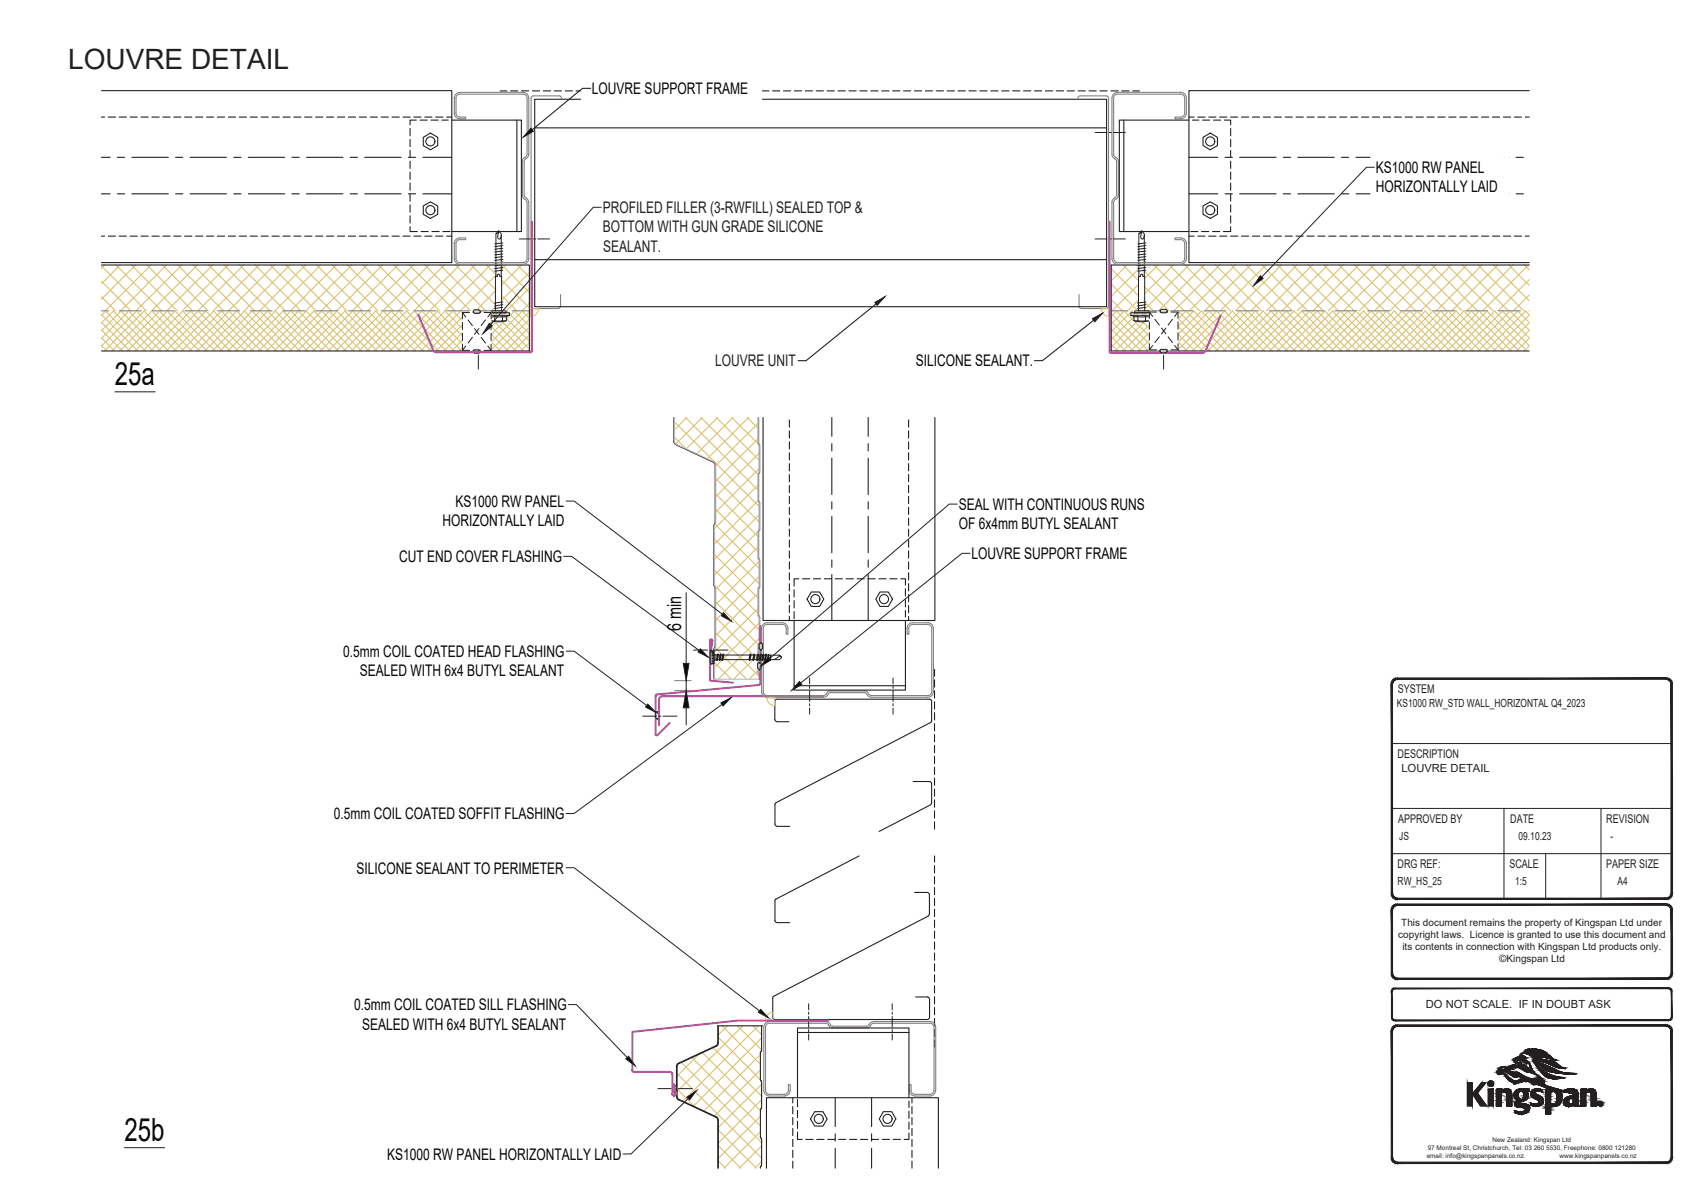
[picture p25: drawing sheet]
<svg xmlns="http://www.w3.org/2000/svg" width="297mm" height="210mm" viewBox="0 0 297 210" stroke-linecap="round" stroke-linejoin="round" font-family="sans-serif">
<defs><g id="words">
<g font-size="5.6" fill="#040503">
<text x="20.1" y="67.2">25a</text>
<text x="21.7" y="199.1">25b</text>
</g>
<text font-size="4.9" fill="#231f20" x="11.9" y="12.1">LOUVRE DETAIL</text>
<text font-size="3.4" fill="#040503" x="118.9" y="110.2" transform="rotate(-90 118.9 110.2)">6 min</text>
<g font-size="2.8" fill="#040503">
<text x="103.3" y="16.4">LOUVRE SUPPORT FRAME</text>
<text x="240.1" y="30.2">KS1000 RW PANEL</text>
<text x="240.1" y="33.6">HORIZONTALLY LAID</text>
<text x="159.8" y="64">SILICONE SEALANT.</text>
<text x="79.5" y="88.5">KS1000 RW PANEL</text>
<text x="167.4" y="89">SEAL WITH CONTINUOUS RUNS</text>
<text x="77.2" y="91.8">HORIZONTALLY LAID</text>
<text x="167.4" y="92.4">OF 6x4mm BUTYL SEALANT</text>
<text x="69.7" y="98.1">CUT END COVER FLASHING</text>
<text x="169.5" y="97.6">LOUVRE SUPPORT FRAME</text>
<text x="59.9" y="114.7">0.5mm COIL COATED HEAD FLASHING</text>
<text x="62.8" y="118">SEALED WITH 6x4 BUTYL SEALANT</text>
<text x="58.3" y="143">0.5mm COIL COATED SOFFIT FLASHING</text>
<text x="62.2" y="152.5">SILICONE SEALANT TO PERIMETER</text>
<text x="61.8" y="176.4">0.5mm COIL COATED SILL FLASHING</text>
<text x="63.2" y="179.7">SEALED WITH 6x4 BUTYL SEALANT</text>
<text x="67.6" y="202.4">KS1000 RW PANEL HORIZONTALLY LAID</text>
</g>
<g font-size="2.8" fill="#231f20">
<text x="105.2" y="37.2">PROFILED FILLER (3-RWFILL) SEALED TOP &amp;</text>
<text x="105.2" y="40.6">BOTTOM WITH GUN GRADE SILICONE</text>
<text x="105.3" y="43.9">SEALANT.</text>
<text x="124.8" y="64">LOUVRE UNIT</text>
</g>
<g font-size="2.1" fill="#231f20">
<text x="243.9" y="121">SYSTEM</text>
<text x="243.9" y="132.3">DESCRIPTION</text>
<text x="244" y="143.6">APPROVED BY</text>
<text x="263.6" y="143.6">DATE</text>
<text x="280.3" y="143.6">REVISION</text>
<text x="243.9" y="151.5">DRG REF:</text>
<text x="263.4" y="151.5">SCALE</text>
<text x="280.3" y="151.5">PAPER SIZE</text>
</g>
<g font-size="2" fill="#231f20">
<text x="243.8" y="123.5">KS1000 RW_STD WALL_HORIZONTAL Q4_2023</text>
<text x="244.6" y="134.8">LOUVRE DETAIL</text>
<text x="244.2" y="146.6">JS</text>
<text x="265" y="146.6">09.10.23</text>
<text x="281.1" y="146.6">-</text>
<text x="243.9" y="154.5">RW_HS_25</text>
<text x="264.4" y="154.5">1:5</text>
<text x="282.3" y="154.5">A4</text>
<text x="248.9" y="176">DO NOT SCALE. IF IN DOUBT ASK</text>
</g>
<g font-size="1.7" fill="#231f20">
<text x="244.6" y="161.7">This document remains the property of Kingspan Ltd under</text>
<text x="244" y="163.8">copyright laws. Licence is granted to use this document and</text>
<text x="244.7" y="165.8">its contents in connection with Kingspan Ltd products only.</text>
<text x="261.7" y="168">©Kingspan Ltd</text>
</g>
<g font-size="1.1" fill="#231f20">
<text x="249" y="202.1">email: info@kingspanpanels.co.nz.</text>
<text x="249.2" y="200.7">97 Montreal St, Christchurch, Tel: 03 260 5530, Freephone: 0800 121280</text>
<text x="260.5" y="199.4">New Zealand: Kingspan Ltd</text>
<text x="272.2" y="202.1">www.kingspanpanels.co.nz</text>
</g>
</g></defs>
<g fill="none" stroke="#dcc06c" stroke-width=".19">
<path d="M17.7 54.9l6.3 6.4M17.7 56.3l5 5M17.7 57.6l3.6 3.7M17.7 59l2.3 2.3M17.7 46.4l7.9 7.9M17.7 49.1l5.1 5.2M17.7 51.8l2.5 2.5M18.3 46.3l-.6 .5M18.5 54.3l-.8 .7M19.7 54.3l7 7M19.8 54.3l-2.1 2.1M20.2 46.3l8 8"/>
<path d="M21 46.3l-3.3 3.2M21.1 54.3l7 7M21.2 54.3l-3.5 3.4M22.4 54.3l7 7M22.5 54.3l-4.8 4.8M22.9 46.3l8 8M23.7 46.3l-6 5.9M23.9 54.3l-6.2 6.1M25.1 54.3l7 7M25.2 54.3l-7 7M25.6 46.3l8 8M26.4 46.3l-8 8 7 7"/>
<path d="M26.5 54.3l7 7M26.6 54.3l-7.1 7M27.8 54.3l7 7M27.9 54.3l-7 7M28.3 46.3l8 8M29 46.3l-8 8M29.2 54.3l-7 7M30.5 54.3l7 7M30.6 54.3l-7 7M31 46.3l8 8M31.8 46.3l-8 8 7 7M31.9 54.3l6.9 7"/>
<path d="M31.9 54.3l-7 7M33.2 54.3l7 7M33.3 54.3l-7 7M33.7 46.3l8 8M34.4 46.3l-8 8M34.6 54.3l7 7M34.6 54.3l-7 7M35.9 54.3l7 7M36 54.3l-7 7M36.4 46.3l8 8M37.1 46.3l-7.9 8 7 7M37.2 54.3l7 7"/>
<path d="M37.3 54.3l-7 7M38.6 54.3l7 7M38.7 54.3l-7 7M39.1 46.3l8 8M39.8 46.3l-8 8M40 54.3l-7 7M41.3 54.3l7 7M41.4 54.3l-7 7M41.8 46.3l8 8M42.5 46.3l-8 8M42.7 54.3l-7 7M44 54.3l7 7"/>
<path d="M44.1 54.3l-7 7M44.5 46.3l8 8M45.2 46.3l-8 8M45.3 54.3l7 7M45.4 54.3l-7 7M46.7 54.3l7 7M46.8 54.3l-7 7M47.2 46.3l8 8M47.9 46.3l-8 8 7 7M48.1 54.3l-7 7M49.4 54.3l7 7M49.5 54.3l-7.1 7"/>
<path d="M49.9 46.3l8 8M50.6 46.3l-8 8 7 7M50.8 54.3l-7 7M52.1 54.3l7 7M52.1 54.3l-7 7M52.6 46.3l8 8M53.3 46.3l-8 8M53.5 54.3l-7 7M54.7 54.3l7 7M54.8 54.3l-7 7M55.3 46.3l8 8M56 46.3l-8 8 7 7"/>
<path d="M56.1 54.3l7 7M56.2 54.3l-7 7M57.5 54.3l6.9 7M57.5 54.3l-7 7M58 46.3l8 8M58.7 46.3l-8 8 7 7M58.9 54.3l-7 7M60.1 54.3l7 7M60.2 54.3l-7 7M60.6 46.3l8 8M61.4 46.3l-8 8 7 7M61.6 54.3l-7 7"/>
<path d="M62.8 54.3l7 7M62.9 54.3l-7 7M63.4 46.3l8 8M64.1 46.3l-8 8M64.3 54.3l-7 7M65.5 54.3l7 7M65.6 54.3l-7 7M66 46.3l8 8M66.8 46.3l-8 8 7 7M66.9 54.3l7 7M67 54.3l-7.1 7M68.2 54.3l7 7"/>
<path d="M68.3 54.3l-7 7M68.7 46.3l8 8M69.4 46.3l-7.9 8 7 7M69.6 54.3l7 7M69.6 54.3l-6.9 7M70.9 54.3l7 7M71 54.3l-7 7M71.4 46.3l8 8M72.2 46.3l-8 8 7 7M72.3 54.3l-7 7M73.6 54.3l7 7M73.7 54.3l-7 7"/>
<path d="M74.1 46.3l8 8M74.8 46.3l-8 8M75 54.3l5.7 5.7M75 54.3l-7 7M76.3 54.3l4.4 4.4M76.4 54.3l-7 7M76.8 46.3l8 8M77.5 46.3l-8 8M77.7 54.3l-7 7M79 54.3l1.7 1.7M79.1 54.3l-7 7M79.5 46.3l7 7"/>
<path d="M80.2 46.3l-7.9 8 7 7M80.3 54.3l.4 .3M80.4 54.3l-7 7M80.7 59.3l-1.9 2M80.7 58l-3.2 3.3M80.7 56.6l-4.6 4.7M80.7 55.3l-5.9 6M81.7 54.3l.3 .3M81.8 54.3l-.4 .3M82.2 46.3l4.3 4.3M82.9 46.3l-8 8M83 54.3l.4 .3"/>
<path d="M83.1 54.3l-.3 .3M84.4 54.3l.3 .3M84.5 54.3l-.4 .3M84.9 46.3l1.7 1.7-6.3 6.3M85.6 46.3l-8 8 3.1 3M85.7 54.3l.2 .1M85.7 55.6h.1M85.7 56.9l4.3 4.4M85.7 58.3l3 3M85.7 59.7l1.6 1.6M85.8 55.7h-.1M85.8 54.3l-.3 .3"/>
<path d="M86.1 54.6l.7 .7M86.3 56.1l5.1 5.2M86.5 50.7l-3.3 3.3M86.5 53.4l-.8 .9M86.6 56.2l-.9 .8M86.8 54.6l-.7 .8M87.1 54.3h.1M87.2 54.3h-.1M87.4 54.6l.8 .8M87.5 48.9l4.9 4.8M87.6 46.3l4.8 4.8M87.6 51.7l2.6 2.6"/>
<path d="M87.7 56.2l4.7 4.7M88 56.1l-2.3 2.3M88.1 54.6l-.7 .7M88.3 46.3l-.8 .7M88.4 54.3l4 3.9M88.4 55.6l4 4M88.5 54.3l-.2 .1M89.8 54.3l2.6 2.6M89.9 54.3l-1.5 1.4M90.3 46.3l2.1 2.1M91 46.3l-3.4 3.3M91.2 54.3l-5.5 5.4"/>
<path d="M92.4 59.8l-1.5 1.5M92.4 58.5l-2.8 2.8M92.4 57.1l-4.2 4.2M92.4 55.8l-5.5 5.5M92.4 54.4l-6.7 6.7M92.4 53l-1.3 1.3 1.3 1.2M92.4 50.3l-4 4M92.4 47.6l-4.8 4.7M193.9 54.7l6.6 6.6M193.9 56.1l5.2 5.2M193.9 57.4l3.9 3.9M193.9 58.8l2.5 2.5"/>
<path d="M193.9 46.9l4.8 4.8M193.9 49.6l4.7 4.7M193.9 52.3l2 2M194 46.3h-.1M194.8 54.3l5.8 5.7M194.9 54.3l-1 .9M196 46.3l2.8 2.7M196.2 54.3l1.7 1.7M196.3 54.3l-2.4 2.3M196.7 46.3l-2.8 2.7M197.5 54.3l1 1M197.6 54.3l-3.7 3.6"/>
<path d="M197.9 55.3l-4 4M197.9 56l2.7 2.7M198.4 56.1l-4.5 4.5M198.6 54.6l-.7 .7M198.7 52.4l-1.9 1.9M198.7 49.7l-4.6 4.6M198.7 46.3h.1M198.8 46.9l-4.9 4.8M198.9 54.3h.1M199.2 54.6l.7 .7M199.5 56.2l1.1 1.1M199.7 56.2l-5.1 5.1"/>
<path d="M199.7 47.3l7 7M199.8 50l4.2 4.3M199.8 52.8l1.5 1.5M199.9 54.6l-.7 .8M200.2 54.3h.1M200.3 54.3h.1M200.5 54.5l.1 .1M200.6 55.9v.1M200.6 59.4l-1.9 1.9M200.6 58l-3.3 3.3M200.6 56.6l-4.6 4.7M200.6 55.3h.1"/>
<path d="M201.4 46.3l8 8M201.6 54.3l.3 .3M201.6 54.3l-.3 .3M202.1 46.3l-2.4 2.3M202.9 54.3l.3 .3M203 54.3l-.3 .3M204.1 46.3l8 8M204.3 54.3l.3 .3M204.3 54.3l-.3 .3M204.8 46.3l-5 5M205.6 54.3l7 7M205.6 55.6l5.6 5.7"/>
<path d="M205.6 56.9l4.3 4.4M205.6 58.3l3 3M205.6 59.6l1.6 1.7M205.7 54.3l-.3 .3M206.8 46.3l8 8M206.9 54.3l7.1 7M207 54.3l-1.4 1.4M207.5 46.3l-7.7 7.7M208.3 54.3l7 7M208.4 54.3l-2.8 2.7M209.5 46.3l8 8M209.6 54.3l7 7"/>
<path d="M209.7 54.3l-4.1 4.1M210.2 46.3l-8 8M211 54.3l7 7M211.1 54.3l-5.5 5.4M212.2 46.3l8 8M212.3 54.3l7 7M212.4 54.3l-6.8 6.8M212.9 46.3l-8 8M213.7 54.3l7 7M213.8 54.3l-7 7M214.8 46.3l8 8M215 54.3l7 7"/>
<path d="M215.1 54.3l-7 7M215.6 46.3l-8 8M216.4 54.3l7 7M216.4 54.3l-7 7M217.5 46.3l8 8M217.7 54.3l7 7M217.8 54.3l-7 7M218.3 46.3l-8 8M219.1 54.3l7 7M219.1 54.3l-6.9 7M220.2 46.3l8 8M220.4 54.3l7 7"/>
<path d="M220.5 54.3l-7 7M221 46.3l-8 8M221.8 54.3l7 7M221.8 54.3l-7 7M222.9 46.3l8 8M223.1 54.3l7 7M223.2 54.3l-7 7M223.6 46.3l-8 8M224.4 54.3l7.1 7M224.5 54.3l-7 7M225.6 46.3l8 8M225.8 54.3l7 7"/>
<path d="M225.9 54.3l-7 7M226.4 46.3l-8 8M227.1 54.3l7 7M227.2 54.3l-7 7M228.3 46.3l8 8M228.5 54.3l7 7M228.6 54.3l-7 7M229 46.3l-8 8M229.8 54.3l7 7M229.9 54.3l-7 7M231 46.3l8 8M231.2 54.3l7 7"/>
<path d="M231.3 54.3l-7 7M231.7 46.3l-8 8M232.5 54.3l7 7M232.6 54.3l-7 7M233.7 46.3l8 8M233.9 54.3l7 7M234 54.3l-7 7M234.4 46.3l-8 8M235.2 54.3l7 7M235.3 54.3l-7 7M236.4 46.3l8 8M236.6 54.3l7 7"/>
<path d="M236.7 54.3l-7 7M237.1 46.3l-8 8M237.9 54.3l7 7M238 54.3l-7 7M239.1 46.3l8 8M239.3 54.3l7 7M239.3 54.3l-7 7M239.8 46.3l-8 8M240.6 54.3l7 7M240.7 54.3l-7 7M241.8 46.3l8 8M242 54.3l7 7"/>
<path d="M242 54.3l-6.9 7M242.5 46.3l-8 8M243.3 54.3l7 7M243.4 54.3l-7 7M244.5 46.3l8 8M244.7 54.3l6.9 7M244.7 54.3l-7 7M245.2 46.3l-8 8M246 54.3l7 7M246.1 54.3l-7 7M247.2 46.3l8 8M247.3 54.3l7.1 7"/>
<path d="M247.4 54.3l-7 7M247.9 46.3l-8 8M248.7 54.3l7 7M248.8 54.3l-7 7M249.9 46.3l8 8M250 54.3l7 7M250.1 54.3l-7 7M250.6 46.3l-8 8M251.4 54.3l7 7M251.5 54.3l-7 7M252.6 46.3l8 8M252.7 54.3l7 7"/>
<path d="M252.8 54.3l-7 7M253.3 46.3l-8 8M254.1 54.3l7 7M254.2 54.3l-7 7M255.2 46.3l8 8M255.4 54.3l7 7M255.5 54.3l-7 7M256 46.3l-8 8M256.8 54.3l7 7M256.9 54.3l-7 7M258 46.3l8 8M258.1 54.3l7 7"/>
<path d="M258.2 54.3l-7 7M258.7 46.3l-8 8M259.5 54.3l7 7M259.6 54.3l-7 7M260.6 46.3l6.3 6.2M260.8 54.3l6.1 6M260.9 54.3l-7 7M261.4 46.3l-8 8M262.2 54.3l4.7 4.7M262.2 54.3l-7 7M263.3 46.3l3.6 3.5M263.5 54.3l3.4 3.3"/>
<path d="M263.6 54.3l-7 7M264.1 46.3l-8 8M264.8 54.3l2.1 2M264.9 54.3l-6.9 7M266 46.3l.9 .8M266.2 54.3l.7 .7-6.3 6.3M266.3 54.3l-7 7M266.8 46.3l-8 8M266.9 59l-2.2 2.3M266.9 57.7l-3.6 3.6M266.9 56.4l-4.9 4.9M266.9 54.2l-.1 .1"/>
<path d="M266.9 51.5l-2.8 2.8M266.9 48.8l-5.5 5.5M17.7 60.3l1 1M80.7 60.7l-.5 .6M85.7 61l.3 .3M92.4 61.2l-.1 .1M193.9 60.1l1.2 1.2M200.6 60.7l-.6 .6M205.6 61l.3 .3M266.9 60.4l-.9 .9"/>
</g>
<g fill="none" stroke="#231f20" stroke-width=".17">
<path d="M83.5 58.4v2.5M85.1 55h3.8l-.5 .2M85.1 55l.6 .2M85.7 55.2h.6M85.7 56h.6M85.7 55.2v.8M85.7 56l1.3 .2 1.4-.2M85.8 54.3h2.4l.1 .3h-2.5zM86.4 55.2h1.3M86.4 56h1.3M86.4 55.2v.8M86.5 54.3v-13.5l.5-.5 .5 .5v13.5"/>
<path d="M87 40.7l-.1 .4a.39 .39 0 0 0-.1 .4 .39 .39 0 0 0 .5 .2l.2-.6M87 40.3v.4h-.5M87.5 48.3h-.3v-.4l-.2-.1-.1 .1-.1 .4h-.3M87.7 56h.7M87.7 55.2h.7M87.7 55.2v.8M87.7 53.6l-1.4 .3M87.8 46.7l-1.5 .2M87.8 46.2l-1.5 .2M87.8 45.7l-1.5 .2M87.8 45.3l-1.5 .2M87.8 44.8l-1.5 .2"/>
<path d="M87.8 44.3l-1.5 .2M87.8 43.8l-1.5 .2M87.8 43.3l-1.5 .2M87.8 42.9l-1.5 .1M87.8 42.4l-1.5 .2M87.8 53.2l-1.5 .2M87.8 52.7l-1.5 .2M87.8 47.2l-1.5 .1M88.4 55.2v.8M88.9 55v-.4h-3.1h-.7v.4M197.4 55h3.7l-.5 .2v.8l-1.3 .2-1.4-.2M197.4 55l.5 .2"/>
<path d="M197.9 55.2l1.4 .1 .6-.1M197.9 56h2M197.9 55.2v.8M198.1 54.3h2.4v.3h-2.5zM198.6 55.2v.8M198.7 54.3l.1-13.5 .4-.5 .5 .5 .1 13.5M199.2 40.7l-.1 .4a.39 .39 0 0 0 0 .4 .39 .39 0 0 0 .4 .2l.2-.6M199.3 40.3l-.1 .4h-.4M199.8 48.3h-.3l-.1-.4-.1-.1-.2 .1-.1 .4h-.3M199.9 56h.7M199.9 55.2h.7M199.9 55.2v.8"/>
<path d="M199.9 53.6l-1.4 .3M200 47.2l-1.4 .1M200 53.2l-1.5 .2M200 52.7l-1.5 .2M200 46.7l-1.4 .2M200 46.2l-1.4 .2M200 45.7l-1.4 .2M200 45.3l-1.4 .2M200 44.8l-1.4 .2M200 44.3l-1.4 .2M200 43.8l-1.4 .2M200 43.3l-1.4 .2"/>
<path d="M200 42.9l-1.4 .1M200 42.4l-1.4 .2M201.1 55v-.4h-3.1h-.6v.4M203.1 58.4v2.5M83.5 61.2v.4M83.5 62v2.4M203.1 61.2v.4M203.1 62v2.4"/>
</g>
<g fill="none" stroke="#808180" stroke-width=".19">
<path d="M17.7 54.3h1.2M20.8 54.3h3.8M26.6 54.3h3.8M32.3 54.3h3.8M38 54.3h3.8M43.7 54.3h3.8M49.4 54.3h3.8M55.1 54.3h3.8M60.8 54.3h3.8M66.6 54.3h3.8M72.3 54.3h3.8M78 54.3h3.8"/>
<path d="M83.7 54.3h3.8M89.4 54.3h3M193.9 54.3h2.9M198.7 54.3h3.8M204.4 54.3h3.8M210.1 54.3h3.8M215.8 54.3h3.8M221.6 54.3h3.8M227.3 54.3h3.8M233 54.3h3.8M238.7 54.3h3.8M244.4 54.3h3.8"/>
<path d="M250.1 54.3h3.8M255.8 54.3h3.8M261.5 54.3h3.9"/>
</g>
<path d="M17.7 46.3h74.7v15h-74.7M266.9 46.3h-73v15h73" fill="none" stroke="#231f20" stroke-width=".19"/>
<path d="M80.7 54.6v6.6" fill="none" stroke="#fff" stroke-width=".17"/>
<path d="M85.7 54.6l-5 6.6h5zM80.7 54.6h5l-5 6.6z" fill="#fff"/>
<path d="M80.7 54.6h5l-5 6.6zM85.7 54.6v6.6h-5zM200.6 54.5v6.6" fill="none" stroke="#fff" stroke-width=".17"/>
<g fill="none" stroke="#231f20" stroke-width=".17">
<path d="M191.1 23.1h2.1M193.6 23.1h.4M194.3 23.1h2.1M80.7 56.3v1.2M80.7 58.2v1.2M80.7 54.6l.6 .7M81.7 55.8l.7 1M81.9 54.6h-1.2v1M82.4 58.9l-.7 1M82.6 54.6h1.2M82.6 54.4h.1M82.8 57.3l.8 1.1"/>
<path d="M83.6 57.3l-.8 1.1M83.8 54.4l-.3-.3h-.8l-.1 .3M83.8 54.4h.1M83.8 54.4l-.1 .3h-.8l-.3-.3M84 58.9l.7 1M84.5 54.6h1.2v1M84.7 55.8l-.7 1M85.7 56.3v1.2M85.7 58.2v1.2M85.7 54.6l-.6 .7M90.6 41.7h2.1M93.1 41.7h.4"/>
<path d="M93.9 41.7h2M191.1 41.7h2.1M193.6 41.7h.4M194.3 41.7h2.1M80.7 60.1v1.1h1.2M81.3 60.4l-.6 .8M82.6 61.4h.1M82.6 61.4l.1 .2 .8 .1 .3-.3M82.6 61.2h1.2M82.9 61l-.3 .4M82.9 61.1h.6M83.5 61l.3 .4"/>
<path d="M83.8 61.4h.1M84.5 61.2h1.2M85.1 60.4l.6 .8M85.7 60.1v1.1"/>
</g>
<path d="M82.6 54.4l.3 .3M82.7 54.2l.4 .5M82.8 54.1l.6 .6M83.1 54.1l.6 .6M83.3 54.1l.5 .4M83.6 54.1l.2 .2M82.6 61.2l.5 .5M82.6 61.5l.2 .1M82.7 61.1l.6 .6M83 61.1l.6 .6M83.3 61.1l.4 .4M83.5 61.1l.3 .2" fill="none" stroke="#dcdbda" stroke-width=".17"/>
<g fill="none" stroke="#808180" stroke-width=".19">
<path d="M79.6 17.1v2.6a.71 .71 0 0 0 .7 .7h1v.3h-1a1.01 1.01 0 0 1-1-1v-2.6M80.3 16.4a.71 .71 0 0 0-.7 .7M80.3 16.4h11M91.3 16.4a.71 .71 0 0 1 .7 .7M92 17.1v9.8l-.2 .4-.2 .2M92.3 17.1v9.8a1.45 1.45 0 0 1-.8 1.1v6.1l.2 .4M92.3 17.1a1.01 1.01 0 0 0-1-1h-11a1.01 1.01 0 0 0-1 1M92.7 17.1v36.3l.2 .4h.2M93.1 16.7l-.2 .1-.2 .3M93.1 16.7h4.5l.2 .1 .2 .3M188.1 17.1l.2-.3 .2-.1h4.6l.2 .1 .1 .3M193.5 17.1l-.1 36.3v.2l-.3 .2-4.4 .1"/>
<path d="M194.1 17.1v9.8a1.45 1.45 0 0 0 .7 1.1l.1 6.1-.3 .4M194.4 17.1v9.8l.1 .4 .2 .2M195.1 16.4a.71 .71 0 0 0-.7 .7M195.1 16.4h11M206 16.4a.71 .71 0 0 1 .8 .7M207.1 17.1a1.01 1.01 0 0 0-1-1h-11a1.01 1.01 0 0 0-1 1M207.1 17.1v2.6a1.01 1.01 0 0 1-1.1 1h-.9v-.3h1a.71 .71 0 0 0 .7-.7v-2.6M91.2 34.1a.9 .9 0 0 0 .6 .8l.2 .4v9.8a.71 .71 0 0 1-.7 .7h-11a.71 .71 0 0 1-.7-.7v-2.6a.68 .68 0 0 1 .7-.7M91.2 28.1v6M91.6 27.5l-.2 .1-.2 .5M91.7 34.5a.96 .96 0 0 1 .6 .8v9.8a1.01 1.01 0 0 1-1 1h-11a.97 .97 0 0 1-1-1v-2.6a.97 .97 0 0 1 1-1h1v.3h-1M194.6 34.5a.9 .9 0 0 0-.5 .8v9.8a1.01 1.01 0 0 0 1 1h10.9a1.01 1.01 0 0 0 1.1-1v-2.6a.97 .97 0 0 0-1-1h-1v.3h1"/>
<path d="M194.7 27.5l.3 .1 .2 .5v6a.9 .9 0 0 1-.7 .8l-.1 .4v9.8a.71 .71 0 0 0 .7 .7h11a.71 .71 0 0 0 .7-.7v-2.6a.71 .71 0 0 0-.8-.7M97.8 51.4v2l-.2 .4-4.5 .1M188.3 51.4v2l.2 .4h.2"/>
</g>
<g fill="none" stroke="#231f20" stroke-width=".19">
<path d="M17.7 15.8h61.1v30h-61.1M266.9 15.8h-59.4v30h59.4M17.7 20.4h.6M17.7 27.5h1.5M17.7 33.8h1.5M18.9 20.4h1.3M20.5 27.5h1.2M20.5 33.8h1.2M20.8 20.4h1.3M22.7 20.4h1.3M23 27.5h6.4M23 33.8h6.4"/>
<path d="M24.6 20.4h1.3M26.5 20.4h1.3M28.4 20.4h1.3M30.3 20.4h1.3M30.6 27.5h1.3M30.6 33.8h1.3M32.2 20.4h1.3M33.2 27.5h6.3M33.2 33.8h6.3M34.1 20.4h1.3M36 20.4h1.3M37.9 20.4h1.3"/>
<path d="M39.8 20.4h1.3M40.8 27.5h1.3M40.8 33.8h1.3M41.7 20.4h1.3M43.3 27.5h6.4M43.3 33.8h6.4M43.7 20.4h1.2M45.6 20.4h1.2M47.5 20.4h1.2M49.4 20.4h1.2M51 27.5h1.2M51 33.8h1.2"/>
<path d="M51.3 20.4h1.2M53.2 20.4h1.2M53.5 27.5h6.3M53.5 33.8h6.3M55.1 20.4h1.2M57 20.4h1.3M58.9 20.4h1.3M60.8 20.4h1.3M61.1 27.5h1.3M61.1 33.8h1.3M62.7 20.4h1.3M63.7 27.5h6.3"/>
<path d="M63.7 33.8h6.3M64.6 20.4h1.3M66.5 20.4h1.3M68.4 20.4h1.3M70.3 20.4h1.3M71.3 27.5h1.2M71.3 33.8h1.2M71.6 22.4v1.3M71.6 24.3v1.3M71.6 26.2v1.3M71.6 28.1v1.3M71.6 30v1.3"/>
<path d="M71.6 31.9v1.3M71.6 33.9v1.2M71.6 35.8v1.2M71.6 37.7v1.2M71.6 39.6v.8h1.2M72.2 20.4h1.3M72.7 21h-1.1v.8M73.3 21h1.3M73.8 27.5h5M73.8 33.8h5M73.9 35.9l1.2-.7 1.3 .7v1.5l-1.3 .7-1.2-.7zM73.9 24l1.2-.8 1.3 .8v1.4l-1.3 .8-1.2-.8z"/>
<path d="M74.1 20.4h1.3M75.2 21h1.3M76 20.4h1.3M77.1 21h1.1M77.9 20.4h.9M78.8 21h12.2v19.4h-12.2M90.2 21v19.4M196.1 21v19.4M207.5 33.8h5M207.5 21h-12.2v19.4h12.2M207.5 20.4h.9M207.5 27.5h5"/>
<path d="M208.1 21h1.1M209 20.4h1.3M209.9 21h1.2M210 35.9l1.2-.7 1.3 .7v1.5l-1.3 .7-1.2-.7zM210 24l1.2-.8 1.3 .8v1.4l-1.3 .8-1.2-.8zM210.9 20.4h1.3M211.8 21h1.2M212.9 20.4h1.2M213.7 21h1.1v.8M213.8 33.8h1.3M213.8 27.5h1.3M214.8 20.4h1.2"/>
<path d="M214.8 22.4v1.3M214.8 24.3v1.3M214.8 26.2v1.3M214.8 28.1v1.3M214.8 30v1.3M214.8 31.9v1.3M214.8 33.9v1.2M214.8 35.8v1.2M214.8 37.7v1.2M214.8 39.6v.8h-1.3M216.3 33.8h6.4M216.3 27.5h6.4"/>
<path d="M216.7 20.4h1.2M218.6 20.4h1.2M220.5 20.4h1.2M222.4 20.4h1.2M224 33.8h1.2M224 27.5h1.2M224.3 20.4h1.2M226.2 20.4h1.3M226.5 33.8h6.4M226.5 27.5h6.4M228.1 20.4h1.3M230 20.4h1.3"/>
<path d="M231.9 20.4h1.3M233.8 20.4h1.3M234.1 33.8h1.3M234.1 27.5h1.3M235.7 20.4h1.3M236.7 33.8h6.3M236.7 27.5h6.3M237.6 20.4h1.3M239.5 20.4h1.3M241.4 20.4h1.3M243.3 20.4h1.3M244.3 33.8h1.2"/>
<path d="M244.3 27.5h1.2M245.2 20.4h1.3M246.8 33.8h6.4M246.8 27.5h6.4M247.1 20.4h1.3M249 20.4h1.3M250.9 20.4h1.3M252.9 20.4h1.2M254.4 33.8h1.3M254.4 27.5h1.3M254.8 20.4h1.2M256.7 20.4h1.2"/>
<path d="M257 33.8h6.3M257 27.5h6.3M258.6 20.4h1.2M260.5 20.4h1.2M262.4 20.4h1.2M264.3 20.4h1.2M264.6 33.8h1.3M264.6 27.5h1.3M266.2 20.4h.7M17.7 41.2h.6M18.9 41.2h1.3M20.8 41.2h1.3"/>
<path d="M22.7 41.2h1.3M24.6 41.2h1.3M26.5 41.2h1.3M28.4 41.2h1.3M30.3 41.2h1.3M32.2 41.2h1.3M34.1 41.2h1.3M36 41.2h1.3M37.9 41.2h1.3M39.8 41.2h1.3M41.7 41.2h1.3M43.7 41.2h1.2"/>
<path d="M45.6 41.2h1.2M47.5 41.2h1.2M49.4 41.2h1.2M51.3 41.2h1.2M53.2 41.2h1.2M55.1 41.2h1.2M57 41.2h1.3M58.9 41.2h1.3M60.8 41.2h1.3M62.7 41.2h1.3M64.6 41.2h1.3M66.5 41.2h1.3"/>
<path d="M68.4 41.2h1.3M70.3 41.2h1.3M72.2 41.2h1.3M73.5 40.4h1.2M74.1 41.2h1.3M75.4 40.4h1.2M76 41.2h1.3M77.3 40.4h1.3M77.9 41.2h.9M207.5 41.2h.9M207.8 40.4h1.3M209 41.2h1.3"/>
<path d="M209.7 40.4h1.3M210.9 41.2h1.3M211.6 40.4h1.3M212.9 41.2h1.2M214.8 41.2h1.2M216.7 41.2h1.2M218.6 41.2h1.2M220.5 41.2h1.2M222.4 41.2h1.2M224.3 41.2h1.2M226.2 41.2h1.3M228.1 41.2h1.3"/>
<path d="M230 41.2h1.3M231.9 41.2h1.3M233.8 41.2h1.3M235.7 41.2h1.3M237.6 41.2h1.3M239.5 41.2h1.3M241.4 41.2h1.3M243.3 41.2h1.3M245.2 41.2h1.3M247.1 41.2h1.3M249 41.2h1.3M250.9 41.2h1.3"/>
<path d="M252.9 41.2h1.2M254.8 41.2h1.2M256.7 41.2h1.2M258.6 41.2h1.2M260.5 41.2h1.2M262.4 41.2h1.2M264.3 41.2h1.2M266.2 41.2h.7"/>
<circle cx="75.1" cy="24.7" r=".79"/>
<circle cx="75.1" cy="36.7" r=".79"/>
<circle cx="211.2" cy="24.7" r=".79"/>
<circle cx="211.2" cy="36.7" r=".79"/>
</g>
<path d="M93.9 53.9a1.32 1.32 0 0 1-1.3 1.3v-1.3h1.3M192.2 53.9a1.32 1.32 0 0 0 1.3 1.3M192.2 53.9h1.3v1.3" fill="none" stroke="#dcc06c" stroke-width=".19"/>
<path d="M92.8 38.7v22.6M193.7 38.7v22.8l16.1 .1M73 55l2.6 6.1M213 55.1l-2.6 6.1M75.6 61.1l.1 .2 .4 .2M92.8 61.3l-.2 .2h-16.4M210.4 61.2l-.1 .2-.5 .2" fill="none" stroke="#b9519f" stroke-width=".36"/>
<path d="M205.6 54.5l-5 6.6h5zM200.6 54.5h5l-5 6.6z" fill="#fff"/>
<path d="M200.6 54.5h5l-5 6.6zM205.6 54.5v6.6h-5z" fill="none" stroke="#fff" stroke-width=".17"/>
<g fill="none" stroke="#231f20" stroke-width=".17">
<path d="M200.6 54.5l.6 .7M200.6 60v1.1h1.2M200.6 56.2v1.3M200.6 58.1v1.3M201.6 55.7l.7 1.1M201.8 54.5h-1.2v1M202.3 58.8l-.7 1M202.5 54.5h1.2M202.5 54.3l.1 .3h.8M202.5 54.3h.1M202.7 57.3l.8 1M202.8 54l-.3 .3"/>
<path d="M202.8 54h.6M203.4 54a.31 .31 0 0 1 .3 .3 .31 .31 0 0 1-.3 .3M203.5 57.3l-.8 1M203.7 54.3h.1M203.9 58.8l.7 1M204.4 54.5h1.2v1M204.6 55.7l-.7 1.1M205.6 54.5l-.6 .7M205.6 56.2v1.3M205.6 58.1v1.3M205.6 60v1.1M201.2 60.3l-.6 .8"/>
<path d="M202.5 61.3h.1M202.5 61.1h1.2M202.8 61h.6M203.4 61a.31 .31 0 0 1 .3 .3 .31 .31 0 0 1-.3 .3h-.7a.31 .31 0 0 1-.3-.3 .31 .31 0 0 1 .3-.3M203.7 61.3h.1M204.4 61.1h1.2M205 60.3l.6 .8"/>
</g>
<path d="M202.5 54.4l.2 .2M202.5 54.1l.5 .5M202.7 54l.6 .6M202.9 54l.6 .6M203.2 54l.5 .4M203.5 54l.2 .2M202.5 61.4l.2 .2M202.5 61.1l.4 .5M202.6 61l.6 .6M202.9 61l.6 .6M203.1 61l.5 .5M203.4 61l.3 .2" fill="none" stroke="#dcdbda" stroke-width=".17"/>
<g fill="none" stroke="#231f20" stroke-width=".19">
<path d="M87.3 15.9h1.2M89.1 15.9h1.3M91 15.9h1.3M92.9 15.9h1.3M93.3 17.3h99.8v36.2h-99.8zM94.8 15.9h1.3M96.7 15.9h1.3M98.6 15.9h1.3M100.5 15.9h1.3M102.4 15.9h1.3M104.3 15.9h1.3M106.3 15.9h1.2"/>
<path d="M108.2 15.9h1.2M110.1 15.9h1.2M112 15.9h1.2M113.9 15.9h1.2M115.8 15.9h1.2M117.7 15.9h1.3M119.6 15.9h1.3M121.5 15.9h1.3M123.4 15.9h1.3M125.3 15.9h1.3M127.2 15.9h1.3M129.1 15.9h1.3"/>
<path d="M131 15.9h1.3M132.9 15.9h1.3M134.8 15.9h1.3M136.7 15.9h1.3M138.6 15.9h1.3M140.5 15.9h1.3M142.4 15.9h1.3M144.3 15.9h1.3M146.3 15.9h1.2M148.2 15.9h1.2M150.1 15.9h1.2M152 15.9h1.2"/>
<path d="M153.9 15.9h1.2M155.8 15.9h1.2M157.7 15.9h1.2M159.6 15.9h1.3M161.5 15.9h1.3M163.4 15.9h1.3M165.3 15.9h1.3M167.2 15.9h1.3M169.1 15.9h1.3M171 15.9h1.3M172.9 15.9h1.3M174.8 15.9h1.3"/>
<path d="M176.7 15.9h1.3M178.6 15.9h1.3M180.5 15.9h1.3M182.4 15.9h1.3M184.3 15.9h1.3M186.2 15.9h1.3M188.2 15.9h1.2M190.1 15.9h1.2M192 15.9h1.2M193.9 15.9h1.2M195.8 15.9h1.2M197.7 15.9h1.2"/>
<path d="M93.3 22.3h99.8M93.3 45.3h99.8"/>
</g>
<path d="M190.7 55.6l1.7-.9-1.3 1.5z" fill="#231f20"/>
<path d="M190.7 55.6l1.7-.9-1.3 1.5z" fill="none" stroke="#231f20" stroke-width=".17"/>
<path d="M190.9 55.9l-9 7.1h-1.4" fill="none" stroke="#231f20" stroke-width=".19"/>
<path d="M152.7 52.8l1.7-1-1.3 1.5z" fill="#231f20"/>
<path d="M152.7 52.8l1.7-1-1.3 1.5z" fill="none" stroke="#231f20" stroke-width=".17"/>
<path d="M152.9 53l-12.2 10h-1.4" fill="none" stroke="#231f20" stroke-width=".19"/>
<path d="M85.4 56.5l.5 .4-1.6 1.3z" fill="#231f20"/>
<path d="M104.9 36.2h-1.4l-17.9 20.5M85.4 56.5l.5 .4-1.6 1.3z" fill="none" stroke="#231f20" stroke-width=".17"/>
<path d="M239.3 27.2v7.4l24-7.4zM239.3 34.6l24-7.4v7.4z" fill="#fff"/>
<path d="M239.3 27.2h24l-24 7.4zM239.3 34.6l24-7.4v7.4z" fill="none" stroke="#fff" stroke-width=".17"/>
<path d="M220 48.1l.4 .5-1.6 1.2z" fill="#040503"/>
<path d="M239.9 29.2h-1.4l-18.3 19.2M220 48.1l.4 .5-1.6 1.2z" fill="none" stroke="#231f20" stroke-width=".17"/>
<path d="M101.5 12.4v6.1l31.4-6.1zM101.5 18.5l31.4-6.1v6.1z" fill="#fff"/>
<path d="M101.5 12.4h31.4l-31.4 6.1zM101.5 18.5l31.4-6.1v6.1z" fill="none" stroke="#fff" stroke-width=".17"/>
<path d="M92.7 22.4l.4 .5-1.8 1z" fill="#040503"/>
<g fill="none" stroke="#231f20" stroke-width=".17">
<path d="M92.7 22.4l.4 .5-1.8 1zM20.1 68.4h7M121 113.5h2.5M123.9 113.5h.3M124.3 113.6h-.2l-.2 .3v1.6l.2 .4 .2-.1M124.3 114.3h.3M124.3 113.8h.3M124.3 113.9h.3M124.3 114h.3M124.3 114.4h.3M124.3 114.9h.3M124.3 115.4h.3"/>
<path d="M124.6 114.2l.1 .1M124.6 113.7l-.3-.1v2.2h.3h-.3M124.6 113.7v2.1M124.6 113.5h2.5M124.7 115.2l-.1 .1M124.7 114.3h.5M124.9 114.3v.9M125.1 115.1l-.4 .1M125.1 115.1l.1 .1M125.1 114.3h.1M125.2 114.7l.1-.5-.2 1.1M125.2 114.3l-.1 .8"/>
<path d="M125.2 115.1h.3M125.2 115.1v.1M125.3 114.2l.1 .1M125.3 114.2l-.1 .1M125.3 114.2l-.1 1M125.4 114.3l-.2 .8M125.4 114.3h.3M125.5 115.1l.1 .2 .1-.2M125.7 114.3l-.2 .8M125.7 115.1h.3M125.8 114.2v.1M125.8 114.2l-.1 .1"/>
<path d="M125.8 114.2l-.2 1.1M125.8 114.3h.3M125.8 114.3l-.1 .8M126.1 114.3l-.1 .8M126.1 115.1h4.6M126.2 114.2l-.1 1.1v-.2M126.2 114.2l.1 .1M126.2 114.2l-.1 .1M126.2 114.2l-.1 1.1-.1-.2M126.3 114.3h4.6M126.3 114.3l-.2 .8M130.7 115.1l.1 .2 .1-.2"/>
<path d="M130.9 114.3l-.2 .8M130.9 114.3l.1-.1 .1 .1M130.9 115.1h.5M131 114.2l-.2 1.1 .2-1.1M131.1 114.3l-.2 .8M131.1 114.3h.4M131.4 115.1l.1 .2 .1-.2M131.5 114.3l-.1 .8M131.5 114.3l.1-.1 .1 .1M131.6 115.1h.4M131.6 114.2l-.1 1.1M131.7 114.3h.5"/>
<path d="M131.7 114.3l-.1 .8M132 115.1l.1 .2 .1-.2M132.2 114.3l-.2 .8M132.2 115.1h.3M132.3 115.8a.31 .31 0 0 1 .3-.2 .31 .31 0 0 1 .2 .3v.6a.31 .31 0 0 1-.3 .3 .31 .31 0 0 1-.3-.3zM132.3 114.2l.1 .1h.3M132.3 114.2l-.1 .1M132.3 114.2l-.2 1.1M132.3 114.2l-.1 1.1M132.4 114.3l-.2 .8M132.5 112.5a.31 .31 0 0 1 .3-.3 .31 .31 0 0 1 .3 .3v.6a.31 .31 0 0 1-.3 .3 .31 .31 0 0 1-.3-.3M132.5 112.5v.6"/>
<path d="M132.5 115.1l.1 .2M132.5 115.6h.1M132.5 116.8h.1M132.7 114.3l-.2 .8M132.7 115.1h.3M132.7 115.1l-.1 .2M132.7 114.2l-.1 1.1M132.8 114.2l.1 .1M132.8 114.2l-.1 .1M132.8 114.2l-.2 1.1M132.8 112.2h.1M132.8 113.4h.1"/>
<path d="M132.9 114.3h.2M132.9 114.3l-.2 .8M133 115.1v.2M133.1 114.3l.1-.1 .1 .1M133.1 114.3l-.1 .8M133.2 114.2l-.2 1.1M133.3 114.3h.3M133.3 114.3l-.1 .8M133.4 115.1h-.2l-.2 .2M133.4 115.1l.1 .2M133.6 114.3l-.2 .8M133.6 115.1l-.1 .2"/>
<path d="M133.6 115.1h.3M133.7 114.2l-.2 1.1M133.7 114.2l-.1 .1M133.7 114.2l.1 .1M133.8 114.3l.3 .1M133.8 114.3l-.2 .8M133.9 115.1l.1 .1M134 115.2h.1M134.1 115.1l-.1 .1M134.1 114.4l-.2 .7M134.1 114.3v.1M134.1 114.3l-.1 .9"/>
<path d="M134.1 114.3h.1M134.1 114.3l.1 .1M134.2 114.4l-.1 .7M134.2 114.4h1.9l.3 .4-.3 .3h-2M134.3 115.1l.1 .1M134.4 115.2l.1-.8-.1 .8M134.4 115.1v.1M134.4 115.1l.1-.7-.2 .7M134.5 114.4v.7M136 114.4l.1 .1-1 .6M136.1 114.5l.3 .3M141.3 118.3v1.1"/>
<path d="M141.3 119.8v.4M155.9 118.3v1.1M155.9 119.8v.4M112.2 125h2.4M114.4 124.4a.31 .31 0 0 1 .4-.2 .31 .31 0 0 1 .2 .3v.6a.3 .3 0 0 1-.3 .3 .3 .3 0 0 1-.3-.2zM114.7 124.2h.1M114.7 125.4h.1M115 125h.4M115.7 125h2.4M141.3 120.5v1.9M141.3 122.8v.4M141.3 123.6v1.1"/>
<path d="M155.9 120.5v1.9M155.9 122.8v.4M155.9 123.6v1.1"/>
</g>
<g fill="none" stroke="#231f20" stroke-width=".19">
<path d="M103.1 15.4h-1.4l-8.8 7.3M117.6 77.1l.3 .5 6.6 3.1 .3 .4M117.6 72.9v4.2M133.2 72.9v35.4h30v-35.4M137.8 73.3v1.3M137.8 75.2v1.3M137.8 77.1v1.3M137.8 79v1.3M145.2 72.9v3.3M145.2 77.4v1.3M145.2 80v6.3M151.5 77.4v1.3"/>
<path d="M151.5 80v6.3M151.5 72.9v3.3M158.6 73.3v1.3M158.6 75.2v1.3M158.6 77.1v1.3M158.6 79v1.3M124.8 91.3l-.2 .4v10.4l.2 .4M124.8 81.1v10.3M137.8 80.9v1.3M137.8 82.8v1.3M137.8 84.7v1.3M137.8 86.6v1.3"/>
<path d="M137.8 88.5v1.3M137.8 90.4v1.3M137.8 92.3v1.3M137.8 94.3v1.2M137.8 96.2v1.2M137.8 98.1v1.2M137.8 100v1.2M145.2 87.6v1.3M145.2 90.1v6.4M145.2 97.7v1.3M151.5 87.6v1.3M151.5 90.1v6.4"/>
<path d="M151.5 97.7v1.3M158.6 80.9v1.3M158.6 82.8v1.3M158.6 84.7v1.3M158.6 86.6v1.3M158.6 88.5v1.3M158.6 90.4v1.3M158.6 92.3v1.3M158.6 94.3v1.2M158.6 96.2v1.2M158.6 98.1v1.2M158.6 100v1.2"/>
<path d="M124.8 112.9l-.2 .5v5.1M124.8 102.5v10.4M137.8 101.9v1.2M137.8 103.8v1.2M137.8 105.7v1.3M137.8 107.6v.7M138.6 108.3v12.2h19.4v-12.2M138.6 102.9v1.3M138.6 104.8v1.3M138.6 106.7v1.3M138.6 119.7h19.4M139.4 101h-.8v1.3"/>
<path d="M140.1 101h1.2M141.6 103.3h1.4l.8 1.3-.8 1.3h-1.4l-.7-1.3zM142 101h1.2M143.9 101h1.2M145.2 100.3v8M145.8 101h1.2M147.7 101h1.2M149.6 101h1.2M151.5 101h1.2M151.5 100.3v8M153.4 101h1.3M153.6 103.3h1.4l.8 1.3-.8 1.3h-1.4l-.7-1.3z"/>
<path d="M155.3 101h1.3M157.2 101h.8v1.1M158 102.8v1.2M158 104.7v1.2M158 106.6v1.1M158.6 101.9v1.2M158.6 103.8v1.2M158.6 105.7v1.3M158.6 107.6v.7M163.1 116.9v1.1M163.1 118.7v1.2M135.6 122l-.3 .2-.1 .2v3.2l.2 .3 .2 .1"/>
<path d="M135.6 122h26.6M135.6 126h2.1M159.4 136.4h2.8l.3 .2 .1 .2M162.2 122l.3 .2 .1 .2v3.4l-.1 .2-27 14.1-.3 .3v3.4M162.6 136.8v3.3l-.1 .3-9.1 4.7M163.1 120.6v1.3M163.1 122.5v1.3M163.1 124.4v1.3M163.1 126.3v1.3M163.1 128.2v1.3M163.1 130.1v1.3M163.1 132v1.3"/>
<path d="M163.1 133.9v1.3M163.1 135.8v1.3M163.1 137.7v1.3M163.1 139.6v1.3M135.2 143.8l.1 .2 .3 .2M135.6 144.2h2.2M163.1 141.5v1.3M163.1 143.4v1.3"/>
<circle cx="142.3" cy="104.6" r=".79"/>
<circle cx="154.3" cy="104.6" r=".79"/>
</g>
<g fill="none" stroke="#dcc06c" stroke-width=".19">
<path d="M117.7 76.3l2 2M117.7 73.6l14.8 14.8M119.6 72.9l12.6 12.6M119.9 72.9l-2.2 2.1M122.3 72.9l9.9 9.9M122.5 72.9l-4.6 4.6M125 72.9l7.5 7.4M125.2 72.9l-5.4 5.5M127.7 72.9l4.6 4.5M127.9 72.9l-6.3 6.3M130.4 72.9l1.8 1.8M130.6 72.9l-7.2 7.2"/>
<path d="M132.2 73.9l-7.3 7.4M132.2 76.6l-7.3 7.4M132.5 79.1l-7.6 7.6M124.7 99.5l7.5 7.5M124.7 96.8l7.5 7.5M124.7 94.1l7.8 7.8M124.9 91.6l7.6 7.6M124.9 88.9l7.3 7.4M124.9 86.2l7.3 7.4M124.9 83.5l7.6 7.6M132.2 84.7l-7.5 7.6M132.2 92.8l-7.5 7.5"/>
<path d="M132.2 95.5l-7.3 7.3M132.3 87.4l-7.6 7.6M132.5 89.9l-7.8 7.7M132.5 81.8l-7.6 7.6M132.5 98l-7.6 7.5M124.7 102.2l7.8 7.7M124.7 115.7l2.9 2.8M124.7 118.4l.2 .1M124.9 113.2l5.4 5.3M124.9 105.1l7.5 7.4M124.9 107.8l7.3 7.3M124.9 110.5l7.6 7.5"/>
<path d="M132.2 114.4l-4.1 4.1M132.2 117l-1.5 1.5M132.2 106.3l-7.5 7.5M132.2 103.6l-7.3 7.3M132.5 111.5l-7.1 7M132.5 108.8l-7.8 7.7M132.5 100.7l-7.6 7.5M133.8 121.8h1.4v1.3a1.32 1.32 0 0 1-1.4-1.3z"/>
</g>
<g fill="none" stroke="#808180" stroke-width=".19">
<path d="M132.4 77.4l.2 .4v4.6l-.2 .4M132.4 72.9v4.5M132.4 87.4l.2 .4v4.6M132.4 97.4l.2 .4M132.4 82.8v4.6M132.4 92.8v4.6M132.4 92.6v.2M132.6 92.4l-.1 .3M132.6 97.8v4.6M132.4 107.4l.2 .4M132.4 117.4v.1M132.4 102.8v4.6"/>
<path d="M132.4 112.8v4.6M132.5 117.5l.1 .3v.7h-.1M132.6 102.4l-.2 .4M132.6 107.8v4.6l-.2 .4M133.9 108.7a1.01 1.01 0 0 0-1 1v11M133.9 108.7h2.6M136.5 108.7a1.01 1.01 0 0 1 1 1v1h-.3v-1a.67 .67 0 0 0-.7-.7h-2.6a.71 .71 0 0 0-.7 .7v11M159.3 108.7a1.01 1.01 0 0 0-1 1v1h.3v-1a.68 .68 0 0 1 .7-.7h2.6a.67 .67 0 0 1 .7 .7v11M159.3 108.7h2.6M161.9 108.7a1.01 1.01 0 0 1 1 1v11M132.9 120.7a1.01 1.01 0 0 0 1 1h9.8a.9 .9 0 0 0 .8-.6M150.9 120.6a.88 .88 0 0 1 .8 .6l.4 .2h9.8a.71 .71 0 0 0 .7-.7"/>
<path d="M150.9 120.9l.4 .2M150.9 120.6h-6a.88 .88 0 0 0-.8 .6l-.4 .2h-9.8a.71 .71 0 0 1-.7-.7M150.9 120.9h-6l-.4 .2M162.9 120.7a1.01 1.01 0 0 1-1 1h-9.8a.9 .9 0 0 1-.8-.6"/>
</g>
<g fill="none" stroke="#bababa" stroke-width=".19">
<path d="M117.7 72.9v4.2l.3 .4M118 77.5l6.5 3.1 .4 .5M132.2 77.4l.2 .3M132.2 72.9v4.5M132.4 77.7v.1M132.5 77.8v4.6M124.9 81.1v10.2l-.2 .4 .1 10.6M132.2 97.4l.2 .3M132.2 87.4l.2 .3M132.2 82.8v4.6M132.2 92.8v4.6M132.4 97.7v.1"/>
<path d="M132.4 87.7v.1M132.4 92.5l-.2 .3M132.4 82.5l-.2 .3M132.4 92.4v.1M132.4 82.4v.1M132.5 87.8v4.6M132.5 97.8v4.6M124.8 102.3h.1M124.8 102.3l.1 .2v10.4M124.8 113.2l-.1 .2v5.1h7.8v-.7M124.9 112.9l-.1 .2M132.2 117.4l.2 .3"/>
<path d="M132.2 107.4l.2 .3M132.2 102.8v4.6M132.2 112.8v4.6M132.3 112.5l-.1 .3M132.4 117.7v.1M132.4 107.7v.1M132.4 102.5l-.2 .3M132.4 112.5l-.1 .1M132.4 112.4v.1M132.4 102.4v.1M132.5 107.8v4.6"/>
</g>
<path d="M124.1 113.8l.2-2-.2-.2-.2 .2v7l4 .4M132.7 119.3l-.3 .3-17.7 1.6M132.7 109.3v10M114.7 121.2l-.3 .3v6.8h.3l2.2-2.1M115.6 121.5a.58 .58 0 0 0-.6 .6v4.5M115.6 121.5h28" fill="none" stroke="#b9519f" stroke-width=".36"/>
<g fill="none" stroke="#dcdbda" stroke-width=".17">
<path d="M132.5 115.6l-.3 .3M132.7 115.7l-.5 .5M132.7 112.2l-.2 .3M132.8 116.7l-.2 .1M132.8 115.8l-.6 .6M132.8 116.4l-.4 .4M132.8 116.1l-.5 .6M133 112.3l-.5 .4M133.1 112.4l-.6 .6M133.1 113.2l-.2 .2M133.1 112.7l-.6 .5M133.1 112.9l-.5 .5"/>
<path d="M114.7 124.2l-.3 .3M114.9 124.3l-.5 .5M115 125.3l-.2 .1M115 124.5l-.6 .5M115 125l-.4 .4M115 124.7l-.6 .6"/>
</g>
<path d="M113 122.9l1.5 1.4-1.8-.9z" fill="#040503"/>
<path d="M98.8 113.7h1.4l12.7 9.4M113 122.9l1.5 1.4-1.8-.9z" fill="none" stroke="#231f20" stroke-width=".17"/>
<path d="M125.8 122.7l1.8-.9-1.4 1.4z" fill="#040503"/>
<path d="M125.8 122.7l1.8-.9-1.4 1.4zM126 123l-25.8 19h-1.4" fill="none" stroke="#231f20" stroke-width=".17"/>
<path d="M122.2 113.3l1.4 1.4-1.8-.9z" fill="#040503"/>
<path d="M98.4 97.1h1.4l22.2 16.4M119.8 103.4v12.4M119.8 118.8v1.7M122.2 113.3l1.4 1.4-1.8-.9zM119.8 123.5v3" fill="none" stroke="#231f20" stroke-width=".17"/>
<path d="M117.7 118.8h2.9M117.7 120.5h3" fill="none" stroke="#808180" stroke-width=".17"/>
<path d="M119.8 120.5l.4 3h-1z" fill="#040503"/>
<path d="M119.8 120.5l.4 3h-1z" fill="none" stroke="#231f20" stroke-width=".17"/>
<path d="M119.2 115.8h1l-.4 3z" fill="#040503"/>
<path d="M119.2 115.8h1l-.4 3z" fill="none" stroke="#231f20" stroke-width=".17"/>
<path d="M126.3 107l1.3 1.4-1.7-.9z" fill="#040503"/>
<path d="M98.8 87.5h1.4l25.9 19.7M126.3 107l1.3 1.4-1.7-.9z" fill="none" stroke="#231f20" stroke-width=".17"/>
<path d="M167.5 87v5.4l35-5.4zM167.5 92.4l35-5.4v5.4z" fill="#fff"/>
<path d="M167.5 87h35l-35 5.4zM167.5 92.4l35-5.4v5.4z" fill="none" stroke="#fff" stroke-width=".17"/>
<path d="M134.1 114.7l.4 .5-1.7 1.1z" fill="#040503"/>
<path d="M167.1 88h-1.4l-31.4 27M134.1 114.7l.4 .5-1.7 1.1z" fill="none" stroke="#231f20" stroke-width=".17"/>
<path d="M169.7 95.6v2l30.5-2zM169.7 97.6l30.5-2v2z" fill="#fff"/>
<path d="M169.7 95.6h30.5l-30.5 2zM169.7 97.6l30.5-2v2z" fill="none" stroke="#fff" stroke-width=".17"/>
<path d="M139.5 119l.4 .5-1.7 1z" fill="#040503"/>
<g fill="none" stroke="#231f20" stroke-width=".17">
<path d="M169.3 96.6h-1.4l-28.2 22.6M139.5 119l.4 .5-1.7 1zM141.1 175.2v1.1M141.1 176.7v.3M141.1 177.4v1.9M141.1 179.7v.4M155.7 175.2v1.1M155.7 176.7v.3M155.7 177.4v1.9M155.7 179.7v.4M114.8 190h2.5M117.4 189.7a.31 .31 0 0 1 .3-.3 .31 .31 0 0 1 .3 .3v.6a.31 .31 0 0 1-.3 .4 .31 .31 0 0 1-.3-.4"/>
<path d="M117.4 189.7v.7M117.6 190h.4M117.7 189.4h.1M117.7 190.7h.1M118.4 190h2.4M141.1 180.5v1M155.7 180.5v1"/>
</g>
<g fill="none" stroke="#dcc06c" stroke-width=".19">
<path d="M126 179.1l6.7 6.7M127 179.1l-1.7 1.6M128.7 179.1l4.2 4.2M129.6 179.1l-11.5 11.5M131.4 179.1l1.5 1.5M132.3 179.1l-13.2 13.2M134.9 176.7a1.32 1.32 0 0 0-1.3 1.3M134.9 176.7v1.3h-1.3M118.1 190l3.4 3.4M118.1 187.3l14.8 14.8M118.8 185.4l14.1 14M120.7 184.5l12 12"/>
<path d="M122.2 183.8l-4.1 4.1M122.5 183.7l10.2 10.1M124.4 182.8l8.5 8.5M125.3 197.2l6.7 6.7M125.3 199.9l4 4M125.3 181l7.4 7.5M132.7 186.8l-8.1 8.1M132.7 184.1l-9.9 9.9M132.7 197.5l-6.4 6.4M132.7 194.8l-7.4 7.5M132.9 181.2l-12 11.9M132.9 189.3l-7.6 7.6"/>
<path d="M132.9 191.9l-7.6 7.7M125.3 202.6l1.3 1.3M132.9 202.7l-1.2 1.2M132.9 200l-3.9 3.9"/>
</g>
<g fill="none" stroke="#231f20" stroke-width=".19">
<path d="M135.2 157.3v3.3M135.4 156.9l-.2 .3M149.9 149.4l-14.4 7.5M159.6 155.8h2.2M161.8 155.8h.2l.2 .4M162 159.9l-26.9 14M162.2 159.5l-.2 .4M162.2 156.2v3.3M163.1 149.4v1.1M163.1 151.1v1.3M163.1 153v1.3M163.1 154.9v1.3"/>
<path d="M163.1 156.8v1.3M163.1 158.7v1.3M125.4 179.1v3l-.3 .5M132.9 179.1v4.3l-.2 .4M133.1 179.1h-7.8v3M135.1 173.9l-.2 .2-.1 3.5 .2 .3 .2 .1h26.6l.4-.2v-.2v-3.2M135.2 160.6l.2 .4h.2M135.6 161h2.2M159.8 174h2l.2 .1 .2 .3M163.1 160.6v1.3M163.1 162.5v1.3M163.1 164.4v1.3"/>
<path d="M163.1 166.3v1.3M163.1 168.2v1.3M163.1 170.1v1.3M163.1 172v1.3M163.1 174v1.2M163.1 175.9v1.2M163.1 177.8v1.2M163.1 179.7v1.2M118.1 191.4l.3 .6 6.6 3M118.2 191.4l.3 .5 6.5 3M125 195l.3 .5M125 182.5l-6.8 3.2-.1 .4v5.3"/>
<path d="M125 194.9l.4 .6M125.1 182.6l-6.8 3.2-.1 .3v5.3M125.3 182l-.3 .5M125.3 195.5v8.4M125.4 195.5v8.4M132.7 198.4l.2 .4v4.6M132.7 188.4l.2 .4v4.6M132.7 183.8v4.6M132.7 193.8v4.6M132.9 193.4l-.2 .4M138.4 191.6v.9M138.4 193.1v1.3"/>
<path d="M138.4 195.1v1.2M138.4 197v1.2M138.4 198.9v1.2M139.2 191.6v-12.2h19.4v12.2M139.2 197.6v1.3h.8M139.2 191.9v1.3M139.2 193.8v1.3M139.2 195.7v1.3M139.2 180.2h19.4M140.6 198.9h1.3M142.2 194h1.4l.8 1.3-.8 1.3h-1.4l-.8-1.3zM142.5 198.9h1.3"/>
<path d="M144.5 198.9h1.2M145.8 191.6v5M145.8 197.9v1.3M146.4 198.9h1.2M148.3 198.9h1.2M150.2 198.9h1.2M152.1 198.9h1.2M152.1 191.6v5M152.1 197.9v1.3M154 198.9h1.2M154.2 194h1.4l.7 1.3-.7 1.3h-1.4l-.8-1.3zM155.9 198.9h1.3"/>
<path d="M158.6 192.2v1.1M158.6 194v1.2M158.6 195.9v1.2M158.6 197.8v1.1h-.8M159.2 191.6v.9M159.2 193.1v1.3M159.2 195.1v1.2M159.2 197v1.2M159.2 198.9v1.2M163.1 181.6v1.2M132.7 203.8v.1M132.8 203.5l-.1 .3"/>
<path d="M132.9 203.5l-.1 .1M132.9 203.4v.1M133.8 203.9v-12.3h30v12.3M138.4 200.8v1.2M138.4 202.7v1.2M145.8 200.5v3.4M152.1 200.5v3.4M159.2 200.8v1.2M159.2 202.7v1.2"/>
<circle cx="142.9" cy="195.3" r=".79"/>
<circle cx="154.9" cy="195.3" r=".79"/>
</g>
<g fill="none" stroke="#808180" stroke-width=".19">
<path d="M133.3 179.3v11a1.01 1.01 0 0 0 1 1h2.6M133.6 179.3v11a.71 .71 0 0 0 .7 .7h2.6M134.3 178.6a.71 .71 0 0 0-.7 .7M134.3 178.3a1.01 1.01 0 0 0-1 1M134.3 178.6h9.8l.4 .2 .2 .2M134.3 178.3h9.8a.9 .9 0 0 1 .8 .6M144.9 178.9l.4 .2h6l.4-.2M152 179l-.2 .2-.5 .2h-6h-.3l-.4-.4M162.3 178.3a1.01 1.01 0 0 1 1 1M162.3 178.6a.71 .71 0 0 1 .7 .7M162.3 178.6h-9.8l-.4 .2-.2 .2M162.3 178.3h-9.8a.9 .9 0 0 0-.8 .6"/>
<path d="M163 179.3v11a.71 .71 0 0 1-.7 .7M163.3 179.3v11M137.9 190.3a1.01 1.01 0 0 1-1 1M137.9 190.3v-1h-.3v1a.71 .71 0 0 1-.7 .7M159.7 191a.67 .67 0 0 1-.7-.7v-1h-.3v1a1.01 1.01 0 0 0 1 1M159.7 191.3h2.6M159.7 191h2.6M163.3 190.3a1.01 1.01 0 0 1-1 1"/>
</g>
<path d="M117.7 189.4l-.3 .3M117.9 189.5l-.5 .5M118 190.5l-.1 .1M118 189.9l-.5 .6M118 189.7l-.6 .5M118 190.2l-.4 .4" fill="none" stroke="#dcdbda" stroke-width=".17"/>
<path d="M144.6 178.1h-15.9l-18.3 2v6.8l.2 .2 6.5 .1 .2 .3v3.4l.3 .3" fill="none" stroke="#b9519f" stroke-width=".36"/>
<circle cx="117.6" cy="191.2" r=".18" fill="#b9519f"/>
<path d="M117.6 189.2l.3 1.7M117.9 190.9v.2l-.3 .1" fill="none" stroke="#b9519f" stroke-width=".36"/>
<path d="M132.7 176.2l1.4 1.5-1.8-1z" fill="#040503"/>
<path d="M98.8 151.5h1.4l32.4 25M132.7 176.2l1.4 1.5-1.8-1z" fill="none" stroke="#231f20" stroke-width=".17"/>
<path d="M109.2 184.8l.5-.4 1.1 1.6z" fill="#040503"/>
<path d="M99.2 175.4h1.4l8.9 9.2M109.2 184.8l.5-.4 1.1 1.6z" fill="none" stroke="#231f20" stroke-width=".17"/>
<path d="M119.9 191.5l1.7-1.1-1.3 1.6z" fill="#040503"/>
<path d="M262.5 141.1v15.8M119.9 191.5l1.7-1.1-1.3 1.6zM120.1 191.8l-10 9.6h-1.4M21.7 200.3h7" fill="none" stroke="#231f20" stroke-width=".17"/>
<path d="M290.8 156.8l.2 .2h-.2zM290.8 156.8l.2 .2v-.3zM291 156.7l.3 .2-.3 .1zM291 156.7l.3 .2-.1-.3zM291.2 156.6l.4 .1-.3 .2zM291.2 156.6l.4 .1-.2-.2zM291.4 156.5h.3l-.1 .2zM291.5 156.3l-.1 .2h.3zM291.5 156.3l.3-.1-.1 .3zM291.6 156.1l-.1 .2 .3-.1zM291.6 156.1l.3-.2-.1 .3zM291.6 155.9v.2l.3-.2z" fill="#231f20"/>
<path d="M290.8 156.8l.2 .2h-.2zM290.8 156.8l.2-.1v.3zM291 156.7l.3 .2-.3 .1zM291 156.7l.2-.1 .1 .3zM291.2 156.6l.4 .1-.3 .2zM291.2 156.6l.2-.1 .2 .2zM291.4 156.5h.3l-.1 .2zM291.5 156.3l.3-.1-.1 .3zM291.5 156.3l.2 .2h-.3zM291.6 156.1l.3-.2-.1 .3zM291.6 156.1l.2 .1-.3 .1zM291.6 155.9h.3l-.3 .2z" fill="none" stroke="#231f20" stroke-width=".17"/>
<path d="M291.6 119.4v36.5h.3zM291.6 119.4h.3v36.5z" fill="#231f20"/>
<path d="M291.6 119.4h.3v36.5zM291.6 119.4l.3 36.5h-.3z" fill="none" stroke="#231f20" stroke-width=".17"/>
<path d="M291.8 119.1l.1 .3h-.3zM291.6 119.2v.2l.2-.3zM291.7 118.9l.1 .2-.2 .1zM291.5 119l.1 .2 .1-.3zM291.6 118.7l.1 .2-.2 .1zM291.4 118.8l.1 .2 .1-.3zM291.3 118.5l.3 .2-.2 .1zM291.3 118.5l-.1 .2 .2 .1zM291 118.4l.3 .1-.1 .2zM291 118.4v.2l.2 .1zM290.8 118.3l.2 .1v.2zM290.8 118.3v.3h.2z" fill="#231f20"/>
<path d="M290.8 118.3l.2 .1v.2zM290.8 118.3l.2 .3h-.2zM291 118.4l.3 .1-.1 .2zM291 118.4l.2 .3-.2-.1zM291.3 118.5l.3 .2-.2 .1zM291.3 118.5l.1 .3-.2-.1zM291.4 118.8l.2-.1-.1 .3zM291.5 119l.2-.1-.1 .3zM291.6 118.7l.1 .2-.2 .1zM291.6 119.2l.2-.1-.2 .3zM291.7 118.9l.1 .2-.2 .1zM291.8 119.1l.1 .3h-.3z" fill="none" stroke="#231f20" stroke-width=".17"/>
<path d="M243.9 118.6h46.9v-.3zM243.9 118.3h46.9l-46.9 .3z" fill="#231f20"/>
<path d="M243.9 118.6l46.9-.3v.3zM243.9 118.3h46.9l-46.9 .3z" fill="none" stroke="#231f20" stroke-width=".17"/>
<path d="M243.6 118.4l.3-.1v.3zM243.6 118.4l.1 .2h.2zM243.3 118.5l.3-.1 .1 .2zM243.3 118.5l.2 .2 .2-.1zM243.1 118.7l.2-.2 .2 .2zM243.1 118.7l.2 .1 .2-.1zM243.1 118.7l.2 .1-.4 .1zM242.9 118.9l.3 .1 .1-.2zM242.9 118.9l.3 .1-.4 .1zM242.8 119.1l.3 .1 .1-.2zM242.8 119.1l.3 .1-.3 .2zM242.8 119.4h.2l.1-.2z" fill="#231f20"/>
<path d="M242.8 119.4l.3-.2-.1 .2zM242.8 119.1l.4-.1-.1 .2zM242.8 119.1l.3 .1-.3 .2zM242.9 118.9l.3 .1-.4 .1zM242.9 118.9l.4-.1-.1 .2zM243.1 118.7l.2 .1-.4 .1zM243.1 118.7h.4l-.2 .1zM243.1 118.7l.2-.2 .2 .2zM243.3 118.5l.4 .1-.2 .1zM243.3 118.5l.3-.1 .1 .2zM243.6 118.4l.3-.1v.3zM243.6 118.4l.3 .2h-.2z" fill="none" stroke="#231f20" stroke-width=".17"/>
<path d="M242.8 119.4l.2 36.5v-36.5zM242.8 119.4l.2 36.5h-.2z" fill="#231f20"/>
<path d="M242.8 119.4h.2v36.5zM242.8 119.4l.2 36.5h-.2z" fill="none" stroke="#231f20" stroke-width=".17"/>
<path d="M242.8 155.9h.2l-.2 .3zM243 155.9l-.2 .3 .3-.1zM242.8 156.2l.3-.1-.2 .4zM243.1 156.1l-.2 .4 .3-.2zM242.9 156.5l.3-.2-.1 .4zM243.2 156.3l-.1 .4 .2-.2zM243.3 156.5v.4l-.2-.2zM243.3 156.5v.4l.2-.3zM243.5 156.6l.1 .4-.3-.1zM243.5 156.6l.1 .4 .1-.3zM243.7 156.7l.2 .3h-.3zM243.7 156.7l.2 .3v-.2z" fill="#231f20"/>
<path d="M242.8 155.9h.2l-.2 .3zM242.8 156.2l.3-.1-.2 .4zM242.9 156.5l.3-.2-.1 .4zM243 155.9l.1 .2-.3 .1zM243.1 156.1l.1 .2-.3 .2zM243.1 156.7l.2-.2v.4zM243.2 156.3l.1 .2-.2 .2zM243.3 156.5l.2 .1-.2 .3zM243.5 156.6l.2 .1-.1 .3zM243.5 156.6l.1 .4-.3-.1zM243.7 156.7l.2 .1v.2zM243.7 156.7l.2 .3h-.3z" fill="none" stroke="#231f20" stroke-width=".17"/>
<path d="M243.9 156.8v.2l46.9-.2zM243.9 157l46.9-.2v.2z" fill="#231f20"/>
<path d="M242.9 129.8h48.8M242.9 149h48.8M242.9 141.1h48.8M243.9 157.9l1.9 .1M243.9 156.8h46.9l-46.9 .2zM243.9 157l46.9-.2v.2zM269.8 149v7.9M279.4 141.1v15.8" fill="none" stroke="#231f20" stroke-width=".17"/>
<path d="M290.8 202.8l.2 .3h-.2zM290.8 202.8l.2 .3v-.3zM291 202.8l.3 .1-.3 .2zM291 202.8l.3 .1-.1-.2zM291.2 202.7l.4 .1-.3 .1zM291.2 202.7l.4 .1-.2-.2zM291.4 202.6l.3-.1-.1 .3zM291.5 202.4l-.1 .2 .3-.1zM291.5 202.4l.3-.1-.1 .2zM291.6 202.2l-.1 .2 .3-.1zM291.6 202.2l.3-.2-.1 .3zM291.6 202v.2l.3-.2z" fill="#231f20"/>
<path d="M290.8 202.8l.2 .3h-.2zM290.8 202.8h.2v.3zM291 202.8l.3 .1-.3 .2zM291 202.8l.2-.1 .1 .2zM291.2 202.7l.4 .1-.3 .1zM291.2 202.7l.2-.1 .2 .2zM291.4 202.6l.3-.1-.1 .3zM291.5 202.4l.3-.1-.1 .2zM291.5 202.4l.2 .1-.3 .1zM291.6 202.2l.3-.2-.1 .3zM291.6 202.2l.2 .1-.3 .1zM291.6 202h.3l-.3 .2z" fill="none" stroke="#231f20" stroke-width=".17"/>
<path d="M291.6 180v22h.3zM291.6 180h.3v22z" fill="#231f20"/>
<path d="M291.6 180h.3v22zM291.6 180l.3 22h-.3z" fill="none" stroke="#231f20" stroke-width=".17"/>
<path d="M291.8 179.7l.1 .3h-.3zM291.6 179.8v.2l.2-.3zM291.7 179.4l.1 .3-.2 .1zM291.5 179.6l.1 .2 .1-.4zM291.6 179.2l.1 .2-.2 .2zM291.6 179.2l-.2 .2 .1 .2zM291.3 179l.3 .2-.2 .2zM291.3 179l-.1 .2 .2 .2zM291 178.9l.3 .1-.1 .2zM291 178.9v.3h.2zM290.8 178.9h.2v.3zM290.8 178.9v.2l.2 .1z" fill="#231f20"/>
<path d="M290.8 178.9h.2v.3zM290.8 178.9l.2 .3-.2-.1zM291 178.9l.3 .1-.1 .2zM291 178.9l.2 .3h-.2zM291.3 179l.3 .2-.2 .2zM291.3 179l.1 .4-.2-.2zM291.5 179.6l.2-.2-.1 .4zM291.6 179.2l.1 .2-.2 .2zM291.6 179.2l-.1 .4-.1-.2zM291.6 179.8l.2-.1-.2 .3zM291.7 179.4l.1 .3-.2 .1zM291.8 179.7l.1 .3h-.3z" fill="none" stroke="#231f20" stroke-width=".17"/>
<path d="M243.9 179.1h46.9v-.2zM243.9 178.9h46.9l-46.9 .2z" fill="#231f20"/>
<path d="M243.9 179.1l46.9-.2v.2zM243.9 178.9h46.9l-46.9 .2z" fill="none" stroke="#231f20" stroke-width=".17"/>
<path d="M243.6 178.9h.3v.2zM243.6 178.9l.1 .3 .2-.1zM243.3 179l.3-.1 .1 .3zM243.3 179l.2 .2h.2zM243.1 179.2l.2-.2 .2 .2zM243.1 179.2l.2 .2 .2-.2zM243.1 179.2l.2 .2h-.4zM242.9 179.4l.3 .2 .1-.2zM242.9 179.4l.3 .2-.4 .1zM242.8 179.7l.3 .1 .1-.2zM242.8 179.7l.3 .1-.3 .2zM242.8 180h.2l.1-.2z" fill="#231f20"/>
<path d="M242.8 180l.3-.2-.1 .2zM242.8 179.7l.4-.1-.1 .2zM242.8 179.7l.3 .1-.3 .2zM242.9 179.4l.3 .2-.4 .1zM242.9 179.4h.4l-.1 .2zM243.1 179.2l.2 .2h-.4zM243.1 179.2h.4l-.2 .2zM243.1 179.2l.2-.2 .2 .2zM243.3 179l.4 .2h-.2zM243.3 179l.3-.1 .1 .3zM243.6 178.9h.3v.2zM243.6 178.9l.3 .2-.2 .1z" fill="none" stroke="#231f20" stroke-width=".17"/>
<path d="M242.8 180l.2 22v-22zM242.8 180l.2 22h-.2z" fill="#231f20"/>
<path d="M242.8 180h.2v22zM242.8 180l.2 22h-.2z" fill="none" stroke="#231f20" stroke-width=".17"/>
<path d="M242.8 202h.2l-.2 .3zM243 202l-.2 .3 .3-.1zM242.8 202.3l.3-.1-.2 .3zM243.1 202.2l-.2 .3 .3-.1zM242.9 202.5l.3-.1-.1 .4zM243.2 202.4l-.1 .4 .2-.2zM243.3 202.6v.3l-.2-.1zM243.3 202.6v.3l.2-.2zM243.5 202.7l.1 .4-.3-.2zM243.5 202.7l.1 .4 .1-.3zM243.7 202.8l.2 .3h-.3zM243.7 202.8l.2 .3v-.3z" fill="#231f20"/>
<path d="M242.8 202h.2l-.2 .3zM242.8 202.3l.3-.1-.2 .3zM242.9 202.5l.3-.1-.1 .4zM243 202l.1 .2-.3 .1zM243.1 202.2l.1 .2-.3 .1zM243.1 202.8l.2-.2v.3zM243.2 202.4l.1 .2-.2 .2zM243.3 202.6l.2 .1-.2 .2zM243.5 202.7l.2 .1-.1 .3zM243.5 202.7l.1 .4-.3-.2zM243.7 202.8h.2v.3zM243.7 202.8l.2 .3h-.3z" fill="none" stroke="#231f20" stroke-width=".17"/>
<path d="M243.9 202.8v.3l46.9-.3zM243.9 203.1l46.9-.3v.3z" fill="#231f20"/>
<path d="M243.9 202.8h46.9l-46.9 .3zM243.9 203.1l46.9-.3v.3z" fill="none" stroke="#231f20" stroke-width=".17"/>
<path d="M291.2 178l.2 .1-.2 .1zM291.2 178l.2 .1v-.1zM291.4 178h.2l-.2 .1zM291.4 178h.2zM291.5 177.9l.3-.1-.2 .2zM291.6 177.7l-.1 .2 .3-.1zM291.8 177.5v.3l-.2-.1zM291.7 177.5l-.1 .2 .2-.2z" fill="#231f20"/>
<path d="M291.2 178l.2 .1-.2 .1zM291.2 178h.2v.1zM291.4 178h.2l-.2 .1zM291.4 178h.2zM291.5 177.9l.3-.1-.2 .2zM291.6 177.7l.2 .1-.3 .1zM291.7 177.5h.1l-.2 .2zM291.8 177.5v.3l-.2-.1z" fill="none" stroke="#231f20" stroke-width=".17"/>
<path d="M291.7 173.1v4.4h.1zM291.7 173.1h.1v4.4z" fill="#231f20"/>
<path d="M291.7 173.1h.1v4.4zM291.7 173.1l.1 4.4h-.1z" fill="none" stroke="#231f20" stroke-width=".17"/>
<path d="M291.8 172.8v.3h-.1zM291.6 172.9l.1 .2 .1-.3zM291.6 172.6l.2 .2-.2 .1zM291.6 172.6l-.1 .1 .1 .2zM291.4 172.5l.2 .1-.1 .1zM291.4 172.5v.1l.1 .1zM291.2 172.5h.2v.1zM291.2 172.5v.1h.2z" fill="#231f20"/>
<path d="M291.2 172.5h.2v.1zM291.2 172.5l.2 .1h-.2zM291.4 172.5l.1 .2-.1-.1zM291.4 172.5l.2 .1-.1 .1zM291.6 172.6l.2 .2-.2 .1zM291.6 172.9l.2-.1-.1 .3zM291.6 172.6v.3l-.1-.2zM291.8 172.8v.3h-.1z" fill="none" stroke="#231f20" stroke-width=".17"/>
<path d="M243.5 172.6h47.7v-.1zM243.5 172.5h47.7l-47.7 .1z" fill="#231f20"/>
<path d="M243.5 172.6l47.7-.1v.1zM243.5 172.5h47.7l-47.7 .1z" fill="none" stroke="#231f20" stroke-width=".17"/>
<path d="M243.2 172.5h.3v.1zM243.2 172.5l.1 .1h.2zM243 172.6l.2-.1 .1 .1zM243 172.6l.1 .1 .2-.1zM243 172.6l.1 .1-.2 .1zM242.9 172.8l.1 .1 .1-.2zM242.9 172.8l.1 .1-.2 .2zM243 172.9l-.2 .2h.2z" fill="#231f20"/>
<path d="M242.9 172.8l.2-.1-.1 .2zM242.9 172.8l.1 .1-.2 .2zM243 172.6h.3l-.2 .1zM243 172.6l.2-.1 .1 .1zM243 172.6l.1 .1-.2 .1zM243 172.9v.2h-.2zM243.2 172.5h.3v.1zM243.2 172.5l.3 .1h-.2z" fill="none" stroke="#231f20" stroke-width=".17"/>
<path d="M242.8 173.1l.2 4.4v-4.4zM242.8 173.1l.2 4.4h-.2z" fill="#231f20"/>
<path d="M242.8 173.1l.2 4.4h-.2zM242.8 173.1h.2v4.4z" fill="none" stroke="#231f20" stroke-width=".17"/>
<path d="M242.8 177.5h.2l-.1 .3zM243 177.5l-.1 .3 .1-.1zM242.9 177.8l.1-.1v.3zM243 177.7v.3l.1-.1zM243 178l.1-.1 .1 .2zM243.1 177.9l.1 .2 .1-.1zM243.3 178l.2 .2-.3-.1zM243.3 178l.2 .2v-.2z" fill="#231f20"/>
<path d="M242.8 177.5h.2l-.1 .3zM242.9 177.8l.1-.1v.3zM243 177.5v.2l-.1 .1zM243 177.7l.1 .2-.1 .1zM243 178l.1-.1 .1 .2zM243.1 177.9l.2 .1-.1 .1zM243.3 178h.2v.2zM243.3 178l.2 .2-.3-.1z" fill="none" stroke="#231f20" stroke-width=".17"/>
<path d="M243.5 178v.2l47.7-.2zM243.5 178.2l47.7-.2v.2z" fill="#231f20"/>
<path d="M243.5 178h47.7l-47.7 .2zM243.5 178.2l47.7-.2v.2z" fill="none" stroke="#231f20" stroke-width=".17"/>
<path d="M290.8 170.7l.3 .2-.3 .1zM290.8 170.7l.3 .2-.1-.2zM291 170.7l.3 .1-.2 .1zM291 170.7l.3 .1-.1-.2zM291.2 170.6h.4l-.3 .2zM291.2 170.6h.4l-.2-.1zM291.4 170.5l.3-.1-.1 .2zM291.5 170.3l-.1 .2 .3-.1zM291.5 170.3l.3-.2-.1 .3zM291.6 170.1l-.1 .2 .3-.2zM291.6 170.1l.3-.2-.1 .2zM291.6 169.9v.2l.3-.2z" fill="#231f20"/>
<path d="M290.8 170.7l.3 .2-.3 .1zM290.8 170.7h.2l.1 .2zM291 170.7l.3 .1-.2 .1zM291 170.7l.2-.1 .1 .2zM291.2 170.6h.4l-.3 .2zM291.2 170.6l.2-.1 .2 .1zM291.4 170.5l.3-.1-.1 .2zM291.5 170.3l.3-.2-.1 .3zM291.5 170.3l.2 .1-.3 .1zM291.6 170.1l.3-.2-.1 .2zM291.6 170.1h.2l-.3 .2zM291.6 169.9h.3l-.3 .2z" fill="none" stroke="#231f20" stroke-width=".17"/>
<path d="M291.6 158.9v11h.3zM291.6 158.9h.3v11z" fill="#231f20"/>
<path d="M291.6 158.9h.3v11zM291.6 158.9l.3 11h-.3z" fill="none" stroke="#231f20" stroke-width=".17"/>
<path d="M291.8 158.6l.1 .3h-.3zM291.6 158.7v.2l.2-.3zM291.7 158.3l.1 .3-.2 .1zM291.5 158.4l.1 .3 .1-.4zM291.6 158.1l.1 .2-.2 .1zM291.6 158.1l-.2 .2 .1 .1zM291.3 157.9l.3 .2-.2 .2zM291.3 157.9l-.1 .2 .2 .2zM291.1 157.8l.2 .1-.1 .2zM291.1 157.8l-.1 .3h.2zM290.8 157.8h.3l-.1 .3zM290.8 157.8v.2l.2 .1z" fill="#231f20"/>
<path d="M290.8 157.8h.3l-.1 .3zM290.8 157.8l.2 .3-.2-.1zM291.1 157.8l.2 .1-.1 .2zM291.1 157.8l.1 .3h-.2zM291.3 157.9l.3 .2-.2 .2zM291.3 157.9l.1 .4-.2-.2zM291.4 158.3l.2-.2-.1 .3zM291.5 158.4l.2-.1-.1 .4zM291.6 158.1l.1 .2-.2 .1zM291.6 158.7l.2-.1-.2 .3zM291.7 158.3l.1 .3-.2 .1zM291.8 158.6l.1 .3h-.3z" fill="none" stroke="#231f20" stroke-width=".17"/>
<path d="M243.9 158h46.9v-.2zM243.9 157.8h46.9l-46.9 .2z" fill="#231f20"/>
<path d="M243.9 158l46.9-.2v.2zM243.9 157.8h46.9l-46.9 .2z" fill="none" stroke="#231f20" stroke-width=".17"/>
<path d="M243.6 157.8h.3v.2zM243.6 157.8l.1 .3 .2-.1zM243.3 157.9l.3-.1 .1 .3zM243.3 157.9l.2 .2h.2zM243.1 158.1l.2-.2 .2 .2zM243.1 158.1l.2 .2 .2-.2zM243.1 158.1l.2 .2h-.4zM242.9 158.3l.3 .1 .1-.1zM242.9 158.3l.3 .1-.4 .2zM242.8 158.6l.3 .1 .1-.3zM242.8 158.6l.3 .1-.3 .2zM242.8 158.9h.2l.1-.2z" fill="#231f20"/>
<path d="M242.8 158.9l.3-.2-.1 .2zM242.8 158.6l.4-.2-.1 .3zM242.8 158.6l.3 .1-.3 .2zM242.9 158.3l.3 .1-.4 .2zM242.9 158.3h.4l-.1 .1zM243.1 158.1l.2 .2h-.4zM243.1 158.1h.4l-.2 .2zM243.1 158.1l.2-.2 .2 .2zM243.3 157.9l.4 .2h-.2zM243.3 157.9l.3-.1 .1 .3zM243.6 157.8h.3v.2zM243.6 157.8l.3 .2-.2 .1z" fill="none" stroke="#231f20" stroke-width=".17"/>
<path d="M242.8 158.9l.2 11v-11zM242.8 158.9l.2 11h-.2z" fill="#231f20"/>
<path d="M242.8 158.9h.2v11zM242.8 158.9l.2 11h-.2z" fill="none" stroke="#231f20" stroke-width=".17"/>
<path d="M242.8 169.9h.2l-.2 .2zM243 169.9l-.2 .2h.3zM242.8 170.1h.3l-.2 .3zM243.1 170.1l-.2 .3 .3-.1zM242.9 170.4l.3-.1-.1 .3zM243.2 170.3l-.1 .3 .2-.1zM243.3 170.5v.3l-.2-.2zM243.3 170.5v.3l.2-.2zM243.5 170.6l.1 .3-.3-.1zM243.5 170.6l.1 .3 .1-.2zM243.7 170.7l.2 .3-.3-.1zM243.7 170.7l.2 .3v-.3z" fill="#231f20"/>
<path d="M242.8 169.9h.2l-.2 .2zM242.8 170.1h.3l-.2 .3zM242.9 170.4l.3-.1-.1 .3zM243 169.9l.1 .2h-.3zM243.1 170.1l.1 .2-.3 .1zM243.1 170.6l.2-.1v.3zM243.2 170.3l.1 .2-.2 .1zM243.3 170.5l.2 .1-.2 .2zM243.5 170.6l.2 .1-.1 .2zM243.5 170.6l.1 .3-.3-.1zM243.7 170.7h.2v.3zM243.7 170.7l.2 .3-.3-.1z" fill="none" stroke="#231f20" stroke-width=".17"/>
<path d="M243.9 170.7v.3l46.9-.3zM243.9 171l46.9-.3v.3z" fill="#231f20"/>
<g fill="none" stroke="#231f20" stroke-width=".17">
<path d="M243.9 170.7h46.9l-46.9 .3zM243.9 171l46.9-.3v.3zM261.4 186.9a.44 .44 0 0 0 .6 .5l-.3 .2-.3-.2-.1-.2zM261.7 186.4h.1a1.07 1.07 0 0 1 1.5 .3l.2-.2a.49 .49 0 0 1 .5-.6l.3-.1 .7 .3a.35 .35 0 0 0-.3-.5l-.3-.2-.2-.4 .4 .4-.3-.5 .1-.2a1.14 1.14 0 0 0 1.1-.7l.3-.2a1.16 1.16 0 0 1 1.2-.7l-.7 .6-.7 .3-.3 .3v.1l.5-.1 .6 .4-.1-.1a1.63 1.63 0 0 0-1.7 .2l.2 .1a.35 .35 0 0 0-.1 .5 .35 .35 0 0 0 .6 0l.3 .4-.1 .6 1 .5-.5-1 1.2 1.2-.3-1.5a4.4 4.4 0 0 0 1.2 2l-.7-.3a7.1 7.1 0 0 1-2.8-1.3h-.4l.3 .4-.5-.3a.24 .24 0 0 0-.3 .2 .24 .24 0 0 0 .2 .3h.3a.49 .49 0 0 0-.7 .3l.3 .4 .1-.1-.2-.1 1 .3v-.3a5.9 5.9 0 0 0 2.6 1.8l.4 .3 .5-.3a1.53 1.53 0 0 1 1.3-.2l-.1 .1 .2 .5a20.8 20.8 0 0 0 4.9 1.5l.5 .1a24.4 24.4 0 0 1-7-1.7l-.3 .2-.3-.3-.9-.4-.1 .1h-.8l-1.3 .5-.2-.3a4 4 0 0 1-1.7-1.5l-.3-.3a.45 .45 0 0 1-.6 0 .45 .45 0 0 1 .1-.7zM261.7 186.5l.2 .6h-.1a.41 .41 0 0 1-.1-.6zM262.1 186.4l.1-.1a2.37 2.37 0 0 1 1.6 1.1l-1.2-.7-.6 .2zM262.3 187.1a.41 .41 0 0 1 .6 0l1.3 .8h.4l-.1 .1a.42 .42 0 0 0 .5-.3l.7 .6-1.5 .4-.9-.6zM264 187.3h.4zM265 187.2a4.1 4.1 0 0 0 2.9 1.1l-.3 .3a.71 .71 0 0 0 .7-1l.9 .7-1.5 .7a10.2 10.2 0 0 1-2.7-1.8zM265.2 186l.1 .3-.1-.1zM265.2 184.9l.3-.2h.7v.2h-.2a.73 .73 0 0 1 .7 .7l-.7-.6 .4 .7-.9-.6h-.5zM265.8 185.8a.35 .35 0 0 1-.2 .6z"/>
<path d="M265.8 183.9a1.95 1.95 0 0 0 1.5-.8h.4l.6 .1-.7 .2a2.33 2.33 0 0 1-1.8 .5zM266.3 186.3l.6 .8-.2-.1zM266.5 183.9a2.98 2.98 0 0 0 1.8-.6h.8l.8 .5a3.5 3.5 0 0 0-2.4 .2zM267 184.2l1.1-.1a2.4 2.4 0 0 1 3 .7l.5 .2-.4 .1a7.5 7.5 0 0 0-3.2-.6zM267.6 184.6l.5 .1a7.7 7.7 0 0 1 4.5 1.6l.5 .1a4.3 4.3 0 0 1-2.8-.7l-.4-.1a5.9 5.9 0 0 1-2.3-1zM267.6 185.2a6.9 6.9 0 0 0 5.5 2.9h-.1a4.5 4.5 0 0 1-3.5-.4l-.9-.9zM267.7 184.9l2.5 1.2a8.1 8.1 0 0 0 4.9 1.3 11.9 11.9 0 0 1-5.5-.7z"/>
</g>
<path d="M266.9 183.1h.1" fill="none" stroke="#231f20" stroke-width=".17"/>
<path d="M266.9 183.1h.1zM266.9 183.1h.1zM266.7 183.1h.3z" fill="#231f20"/>
<path d="M266.7 183.1h.3zM266.9 183.1h.1z" fill="none" stroke="#231f20" stroke-width=".17"/>
<path d="M266.9 183.1h.1z" fill="#231f20"/>
<path d="M266.9 183.1h.1z" fill="none" stroke="#231f20" stroke-width=".17"/>
<path d="M266.7 183.1h.3zM266.5 183.2h.5z" fill="#231f20"/>
<path d="M266.5 183.2h.5zM266.7 183.1h.3z" fill="none" stroke="#231f20" stroke-width=".17"/>
<path d="M266.5 183.2h.5zM266.5 183.2h.5z" fill="#231f20"/>
<path d="M266.5 183.2h.5z" fill="none" stroke="#231f20" stroke-width=".17"/>
<path d="M266.5 183.2h.5zM266.4 183.2h.6z" fill="#231f20"/>
<path d="M266.4 183.2h.6zM266.5 183.2h.5z" fill="none" stroke="#231f20" stroke-width=".17"/>
<path d="M266.4 183.2h.6zM266.4 183.2h.5z" fill="#231f20"/>
<path d="M266.4 183.2h.5zM266.4 183.2h.6z" fill="none" stroke="#231f20" stroke-width=".17"/>
<path d="M266.4 183.2h.5zM266.3 183.3h.6z" fill="#231f20"/>
<path d="M266.3 183.3h.6zM266.4 183.2h.5z" fill="none" stroke="#231f20" stroke-width=".17"/>
<path d="M266.3 183.3h.6zM266.3 183.3h.5z" fill="#231f20"/>
<path d="M266.3 183.3h.6zM266.3 183.3h.5z" fill="none" stroke="#231f20" stroke-width=".17"/>
<path d="M266.3 183.3l.3 .2 .2-.2zM266.3 183.3l.3 .2h-.4z" fill="#231f20"/>
<path d="M266.3 183.3h.5l-.2 .2zM266.3 183.3l.3 .2h-.4z" fill="none" stroke="#231f20" stroke-width=".17"/>
<path d="M266.2 183.5h.4zM266.1 183.5h.5z" fill="#231f20"/>
<path d="M266.1 183.5h.5zM266.2 183.5h.4z" fill="none" stroke="#231f20" stroke-width=".17"/>
<path d="M266.1 183.5l.4 .1 .1-.1zM266.1 183.5l.4 .1h-.5z" fill="#231f20"/>
<path d="M266.1 183.5l.4 .1h-.5zM266.1 183.5h.5l-.1 .1z" fill="none" stroke="#231f20" stroke-width=".17"/>
<path d="M266 183.6h.5zM266 183.6l.4 .1h-.4z" fill="#231f20"/>
<path d="M266 183.6h.5zM266 183.6l.4 .1h-.4z" fill="none" stroke="#231f20" stroke-width=".17"/>
<path d="M266 183.7h.4zM266 183.7h.3z" fill="#231f20"/>
<path d="M266 183.7h.4zM266 183.7h.3z" fill="none" stroke="#231f20" stroke-width=".17"/>
<path d="M265.9 183.7h.4zM265.9 183.7h.3z" fill="#231f20"/>
<path d="M265.9 183.7h.4zM265.9 183.7h.3z" fill="none" stroke="#231f20" stroke-width=".17"/>
<path d="M265.9 183.7h.3zM265.8 183.8h.2z" fill="#231f20"/>
<path d="M265.8 183.8h.2zM265.9 183.7h.3z" fill="none" stroke="#231f20" stroke-width=".17"/>
<path d="M265.8 183.8h.2zM265.8 183.8h.2z" fill="#231f20"/>
<path d="M265.8 183.8h.2z" fill="none" stroke="#231f20" stroke-width=".17"/>
<path d="M265.8 183.8h.2zM265.7 183.9h.2z" fill="#231f20"/>
<path d="M265.7 183.9h.2zM265.8 183.8h.2z" fill="none" stroke="#231f20" stroke-width=".17"/>
<path d="M265.7 183.9h.2zM265.7 183.9h.1z" fill="#231f20"/>
<path d="M265.7 183.9h.1zM265.7 183.9h.2z" fill="none" stroke="#231f20" stroke-width=".17"/>
<path d="M265.7 183.9h.1zM265.7 183.9h.1z" fill="#231f20"/>
<path d="M265.7 183.9h.1z" fill="none" stroke="#231f20" stroke-width=".17"/>
<path d="M265.7 183.9h.1zM265.7 183.9h.1zM265.7 183.9h.1zM265.7 183.9h.1z" fill="#231f20"/>
<path d="M265.7 183.9h.1z" fill="none" stroke="#231f20" stroke-width=".17"/>
<path d="M265.7 183.9h.1z" fill="#231f20"/>
<path d="M265.7 183.9h.1M265.7 183.9h.1z" fill="none" stroke="#231f20" stroke-width=".17"/>
<path d="M265.5 184l.1-.1z" fill="#231f20"/>
<path d="M265.5 184l.1-.1zM265.7 183.9h.1" fill="none" stroke="#231f20" stroke-width=".17"/>
<path d="M265.5 184h.1M265.6 184h.1" fill="none" stroke="#231f20" stroke-width=".17"/>
<path d="M265.5 184h.1" fill="none" stroke="#231f20" stroke-width=".17"/>
<path d="M265.4 184v.2zM265.3 184.2l.1-.2zM265.3 184.2h.1zM265.3 184.2h.1z" fill="#231f20"/>
<path d="M265.3 184.2l.1-.2zM265.3 184.2h.1zM265.4 184v.2z" fill="none" stroke="#231f20" stroke-width=".17"/>
<path d="M265.8 184.2h.1" fill="none" stroke="#231f20" stroke-width=".17"/>
<path d="M265.8 184.2h.1" fill="none" stroke="#231f20" stroke-width=".17"/>
<path d="M265.8 184.2l.1 .1zM265.7 184.3h.2z" fill="#231f20"/>
<path d="M265.7 184.3h.2zM265.8 184.2l.1 .1z" fill="none" stroke="#231f20" stroke-width=".17"/>
<path d="M265.7 184.3h.2zM265.6 184.3h.3z" fill="#231f20"/>
<path d="M265.6 184.3h.3zM265.7 184.3h.2z" fill="none" stroke="#231f20" stroke-width=".17"/>
<path d="M265.3 184.2v.1l.1-.1zM265.3 184.2v.1h-.1z" fill="#231f20"/>
<path d="M265.3 184.2h.1l-.1 .1zM265.3 184.2v.1h-.1z" fill="none" stroke="#231f20" stroke-width=".17"/>
<path d="M265.6 184.3h.4zM265.5 184.3h.5z" fill="#231f20"/>
<path d="M265.5 184.3h.5zM265.6 184.3h.4z" fill="none" stroke="#231f20" stroke-width=".17"/>
<path d="M265.5 184.3h.5zM265.4 184.3h.6z" fill="#231f20"/>
<path d="M265.4 184.3h.6zM265.5 184.3h.5z" fill="none" stroke="#231f20" stroke-width=".17"/>
<path d="M265.2 184.3l.1 .1zM265.2 184.3l.1 .1zM265.2 184.4h.1zM265.2 184.4h.1z" fill="#231f20"/>
<path d="M265.2 184.4h.1zM265.2 184.3l.1 .1z" fill="none" stroke="#231f20" stroke-width=".17"/>
<path d="M265.4 184.3l.6 .1zM265.4 184.4h.6z" fill="#231f20"/>
<path d="M265.4 184.4h.6zM265.4 184.3l.6 .1z" fill="none" stroke="#231f20" stroke-width=".17"/>
<path d="M265.2 184.4h.2zM265.2 184.4h.2z" fill="#231f20"/>
<path d="M265.2 184.4h.2z" fill="none" stroke="#231f20" stroke-width=".17"/>
<path d="M265.2 184.4h.9zM265.2 184.4h.9z" fill="#231f20"/>
<path d="M265.2 184.4h.9z" fill="none" stroke="#231f20" stroke-width=".17"/>
<path d="M265.2 184.4h.9zM265.2 184.4h.9zM265.2 184.4h.9zM265.2 184.4h.9z" fill="#231f20"/>
<path d="M265.2 184.4h.9z" fill="none" stroke="#231f20" stroke-width=".17"/>
<path d="M265.2 184.4l.9 .1zM265.2 184.4l.9 .1z" fill="#231f20"/>
<path d="M265.2 184.4l.9 .1z" fill="none" stroke="#231f20" stroke-width=".17"/>
<path d="M265.7 184.5h.4zM265.7 184.5h.4z" fill="#231f20"/>
<path d="M265.7 184.5h.4z" fill="none" stroke="#231f20" stroke-width=".17"/>
<path d="M265.1 184.5h.4zM265.1 184.5h.6z" fill="#231f20"/>
<path d="M265.1 184.5h.4zM265.1 184.5h.6z" fill="none" stroke="#231f20" stroke-width=".17"/>
<path d="M265.1 184.5h.4zM265.1 184.5h.3z" fill="#231f20"/>
<path d="M265.1 184.5h.3zM265.1 184.5h.4z" fill="none" stroke="#231f20" stroke-width=".17"/>
<path d="M265.7 184.5h.4zM265.7 184.5h.4z" fill="#231f20"/>
<path d="M265.7 184.5h.4z" fill="none" stroke="#231f20" stroke-width=".17"/>
<path d="M265.1 184.5h.3zM265.1 184.5h.3z" fill="#231f20"/>
<path d="M265.1 184.5h.3z" fill="none" stroke="#231f20" stroke-width=".17"/>
<path d="M265.8 184.5h.4zM265.8 184.5h.4z" fill="#231f20"/>
<path d="M265.8 184.5h.4z" fill="none" stroke="#231f20" stroke-width=".17"/>
<path d="M265.1 184.5h.3zM265 184.5h.3z" fill="#231f20"/>
<path d="M265 184.5h.3zM265.1 184.5h.3z" fill="none" stroke="#231f20" stroke-width=".17"/>
<path d="M265 184.5h.3zM265 184.5h.3z" fill="#231f20"/>
<path d="M265 184.5h.3z" fill="none" stroke="#231f20" stroke-width=".17"/>
<path d="M266 184.5l.3 .1zM266 184.5l.3 .1z" fill="#231f20"/>
<path d="M266 184.5l.3 .1z" fill="none" stroke="#231f20" stroke-width=".17"/>
<path d="M265 184.5h.3zM264.8 184.6h.3z" fill="#231f20"/>
<path d="M264.8 184.6h.3zM265 184.5h.3z" fill="none" stroke="#231f20" stroke-width=".17"/>
<path d="M266.2 184.6h.1zM266.2 184.6h.1z" fill="#231f20"/>
<path d="M266.2 184.6h.1z" fill="none" stroke="#231f20" stroke-width=".17"/>
<path d="M266.2 184.6h.2zM266.2 184.6h.2z" fill="#231f20"/>
<path d="M266.2 184.6h.2z" fill="none" stroke="#231f20" stroke-width=".17"/>
<path d="M266.3 184.6h.1zM266.3 184.6h.1zM266.3 184.6h.1z" fill="#231f20"/>
<path d="M266.3 184.6h.1z" fill="none" stroke="#231f20" stroke-width=".17"/>
<path d="M266.3 184.6h.1z" fill="#231f20"/>
<path d="M266.3 184.6h.1z" fill="none" stroke="#231f20" stroke-width=".17"/>
<path d="M266.4 184.6h.1M266.3 184.6h.1" fill="none" stroke="#231f20" stroke-width=".17"/>
<path d="M264.8 184.6h.3zM264.6 184.7h.3z" fill="#231f20"/>
<path d="M264.6 184.7h.3zM264.8 184.6h.3z" fill="none" stroke="#231f20" stroke-width=".17"/>
<path d="M266.4 184.6h.1M266.3 184.6h.1M266.4 184.7h.1" fill="none" stroke="#231f20" stroke-width=".17"/>
<path d="M264.6 184.7h.3zM264.5 184.7h.3z" fill="#231f20"/>
<path d="M264.5 184.7h.3zM264.6 184.7h.3z" fill="none" stroke="#231f20" stroke-width=".17"/>
<path d="M264.5 184.7h.3zM264.4 184.7h.4z" fill="#231f20"/>
<path d="M264.4 184.7h.4zM264.5 184.7h.3z" fill="none" stroke="#231f20" stroke-width=".17"/>
<path d="M264.4 184.7h.4zM264.4 184.7h.3z" fill="#231f20"/>
<path d="M264.4 184.7h.3zM264.4 184.7h.4z" fill="none" stroke="#231f20" stroke-width=".17"/>
<path d="M264.4 184.7l.3 .1zM264.3 184.8h.4z" fill="#231f20"/>
<path d="M264.4 184.7l.3 .1z" fill="none" stroke="#231f20" stroke-width=".17"/>
<path d="M264.3 184.8h.4zM264.3 184.8h.3zM264.3 184.8h.3zM264.3 184.8h.3z" fill="#231f20"/>
<path d="M264.3 184.8h.3zM264.3 184.8h.4z" fill="none" stroke="#231f20" stroke-width=".17"/>
<path d="M264.3 184.8h.3zM264.3 184.8h.3z" fill="#231f20"/>
<path d="M264.3 184.8h.3z" fill="none" stroke="#231f20" stroke-width=".17"/>
<path d="M264.3 184.8h.3zM264.3 184.8h.3z" fill="#231f20"/>
<path d="M264.3 184.8h.3z" fill="none" stroke="#231f20" stroke-width=".17"/>
<path d="M264.3 184.8h.3zM264.3 184.8h.3z" fill="#231f20"/>
<path d="M264.3 184.8h.3z" fill="none" stroke="#231f20" stroke-width=".17"/>
<path d="M264.3 184.8l.3 .1zM264.3 184.8l.3 .1zM264.3 184.9h.3zM264.3 184.9h.3z" fill="#231f20"/>
<path d="M264.3 184.8l.3 .1zM264.3 184.9h.3z" fill="none" stroke="#231f20" stroke-width=".17"/>
<path d="M264.3 184.9h.4zM264.3 184.9h.4z" fill="#231f20"/>
<path d="M264.3 184.9h.4z" fill="none" stroke="#231f20" stroke-width=".17"/>
<path d="M264.3 184.9h.5zM264.3 184.9h.5z" fill="#231f20"/>
<path d="M264.3 184.9h.5z" fill="none" stroke="#231f20" stroke-width=".17"/>
<path d="M264.4 184.9h.4zM264.4 184.9h.4z" fill="#231f20"/>
<path d="M264.4 184.9h.4z" fill="none" stroke="#231f20" stroke-width=".17"/>
<path d="M267.7 184.9h.1" fill="none" stroke="#231f20" stroke-width=".17"/>
<path d="M264.4 184.9h.4zM264.4 184.9h.4z" fill="#231f20"/>
<path d="M264.4 184.9h.4z" fill="none" stroke="#231f20" stroke-width=".17"/>
<path d="M267.7 184.9h.1" fill="none" stroke="#231f20" stroke-width=".17"/>
<path d="M267.7 185h.1M267.7 184.9h.1" fill="none" stroke="#231f20" stroke-width=".17"/>
<path d="M264.4 184.9h.4zM264.4 184.9l.3 .1z" fill="#231f20"/>
<path d="M264.4 184.9l.3 .1zM264.4 184.9h.4z" fill="none" stroke="#231f20" stroke-width=".17"/>
<path d="M264.2 185h.1" fill="none" stroke="#231f20" stroke-width=".17"/>
<path d="M264.3 185h.1M264.2 185h.1" fill="none" stroke="#231f20" stroke-width=".17"/>
<path d="M267.7 185h.1zM267.7 185h.1z" fill="#231f20"/>
<path d="M267.7 185h.1z" fill="none" stroke="#231f20" stroke-width=".17"/>
<path d="M264.2 185h.1zM264.2 185h.1z" fill="#231f20"/>
<path d="M264.2 185h.1z" fill="none" stroke="#231f20" stroke-width=".17"/>
<path d="M267.7 185h.1zM267.7 185h.1z" fill="#231f20"/>
<path d="M267.7 185h.1z" fill="none" stroke="#231f20" stroke-width=".17"/>
<path d="M264.4 185h.3zM264.4 185h.2z" fill="#231f20"/>
<path d="M264.4 185h.2zM264.4 185h.3z" fill="none" stroke="#231f20" stroke-width=".17"/>
<path d="M264.2 185h.1zM264.2 185h.1zM264.2 185h.1zM264.2 185h.1z" fill="#231f20"/>
<path d="M264.2 185h.1z" fill="none" stroke="#231f20" stroke-width=".17"/>
<path d="M264.2 185l.1 .1zM264.2 185l.1 .1z" fill="#231f20"/>
<path d="M264.2 185l.1 .1z" fill="none" stroke="#231f20" stroke-width=".17"/>
<path d="M264.4 185h.2zM264.4 185l.2 .1z" fill="#231f20"/>
<path d="M264.4 185h.2zM264.4 185l.2 .1z" fill="none" stroke="#231f20" stroke-width=".17"/>
<path d="M264.5 185.1h.1zM264.5 185.1h.1zM264.5 185.1h.1zM264.5 185.1h.1z" fill="#231f20"/>
<path d="M264.5 185.1h.1z" fill="none" stroke="#231f20" stroke-width=".17"/>
<path d="M264.2 185.1h.2zM264.2 185.1h.2z" fill="#231f20"/>
<path d="M264.2 185.1h.2z" fill="none" stroke="#231f20" stroke-width=".17"/>
<path d="M264.5 185.1h.1zM264.5 185.1h.1z" fill="#231f20"/>
<path d="M264.5 185.1h.1z" fill="none" stroke="#231f20" stroke-width=".17"/>
<path d="M267.7 185l.3 .1zM267.7 185l.3 .1z" fill="#231f20"/>
<path d="M267.7 185l.3 .1z" fill="none" stroke="#231f20" stroke-width=".17"/>
<path d="M267.8 185.1h.2zM267.8 185.1h.2z" fill="#231f20"/>
<path d="M267.8 185.1h.2z" fill="none" stroke="#231f20" stroke-width=".17"/>
<path d="M264.3 185.1h.1zM264.3 185.1h.1z" fill="#231f20"/>
<path d="M264.3 185.1h.1z" fill="none" stroke="#231f20" stroke-width=".17"/>
<path d="M264.5 185.1l.1 .1zM264.5 185.1l.1 .1z" fill="#231f20"/>
<path d="M264.5 185.1l.1 .1z" fill="none" stroke="#231f20" stroke-width=".17"/>
<path d="M264.3 185.1l.1 .1zM264.3 185.1l.1 .1z" fill="#231f20"/>
<path d="M264.3 185.1l.1 .1z" fill="none" stroke="#231f20" stroke-width=".17"/>
<path d="M264.5 185.2h.1zM264.5 185.2h.1z" fill="#231f20"/>
<path d="M264.5 185.2h.1z" fill="none" stroke="#231f20" stroke-width=".17"/>
<path d="M267.9 185.1l.3 .2zM267.9 185.1l.3 .2z" fill="#231f20"/>
<path d="M267.9 185.1l.3 .2z" fill="none" stroke="#231f20" stroke-width=".17"/>
<path d="M264.3 185.2l.1 .1zM264.3 185.2l.1 .1z" fill="#231f20"/>
<path d="M264.3 185.2l.1 .1z" fill="none" stroke="#231f20" stroke-width=".17"/>
<path d="M267.9 185.3h.4zM267.9 185.3h.4z" fill="#231f20"/>
<path d="M267.9 185.3h.4z" fill="none" stroke="#231f20" stroke-width=".17"/>
<path d="M264.5 185.2l.2 .1zM264.5 185.2l.2 .1z" fill="#231f20"/>
<path d="M264.5 185.2l.2 .1z" fill="none" stroke="#231f20" stroke-width=".17"/>
<path d="M264.3 185.3l.2 .1zM264.3 185.3l.2 .1z" fill="#231f20"/>
<path d="M264.3 185.3l.2 .1z" fill="none" stroke="#231f20" stroke-width=".17"/>
<path d="M264.6 185.3l.1 .1zM264.6 185.3l.1 .1zM264.6 185.4h.1zM264.6 185.4h.1z" fill="#231f20"/>
<path d="M264.6 185.3l.1 .1zM264.6 185.4h.1z" fill="none" stroke="#231f20" stroke-width=".17"/>
<path d="M265.3 185.4h.1" fill="none" stroke="#231f20" stroke-width=".17"/>
<path d="M264.5 185.4h.1" fill="none" stroke="#231f20" stroke-width=".17"/>
<path d="M264.4 185.4h.1zM264.4 185.4h.1z" fill="#231f20"/>
<path d="M264.4 185.4h.1z" fill="none" stroke="#231f20" stroke-width=".17"/>
<path d="M264.6 185.4h.1zM264.6 185.4h.1zM264.6 185.4h.1zM264.6 185.4h.1z" fill="#231f20"/>
<path d="M264.6 185.4h.1z" fill="none" stroke="#231f20" stroke-width=".17"/>
<path d="M264.4 185.4h.1zM264.4 185.4h.1z" fill="#231f20"/>
<path d="M264.4 185.4h.1z" fill="none" stroke="#231f20" stroke-width=".17"/>
<path d="M264.6 185.4h.1zM264.6 185.4h.1z" fill="#231f20"/>
<path d="M264.6 185.4h.1z" fill="none" stroke="#231f20" stroke-width=".17"/>
<path d="M264.4 185.4h.2zM264.4 185.4h.2z" fill="#231f20"/>
<path d="M264.4 185.4h.2z" fill="none" stroke="#231f20" stroke-width=".17"/>
<path d="M265.3 185.4h.1" fill="none" stroke="#231f20" stroke-width=".17"/>
<path d="M265.3 185.4h.1" fill="none" stroke="#231f20" stroke-width=".17"/>
<path d="M265.2 185.4h.1zM265.2 185.4h.1z" fill="#231f20"/>
<path d="M265.2 185.4h.1z" fill="none" stroke="#231f20" stroke-width=".17"/>
<path d="M264.4 185.4h.4zM264.4 185.4h.4z" fill="#231f20"/>
<path d="M264.4 185.4h.4z" fill="none" stroke="#231f20" stroke-width=".17"/>
<path d="M268 185.3l.6 .2zM268 185.3l.6 .2h-.4z" fill="#231f20"/>
<path d="M268 185.3l.6 .2zM268 185.3l.6 .2h-.4z" fill="none" stroke="#231f20" stroke-width=".17"/>
<path d="M268.2 185.5h.4zM268.2 185.5h.4z" fill="#231f20"/>
<path d="M268.2 185.5h.4z" fill="none" stroke="#231f20" stroke-width=".17"/>
<path d="M265.2 185.4l.2 .1zM265.1 185.5h.3z" fill="#231f20"/>
<path d="M265.1 185.5h.3zM265.2 185.4l.2 .1z" fill="none" stroke="#231f20" stroke-width=".17"/>
<path d="M264.4 185.4l.4 .1zM264.4 185.4l.4 .1z" fill="#231f20"/>
<path d="M264.4 185.4l.4 .1z" fill="none" stroke="#231f20" stroke-width=".17"/>
<path d="M265.1 185.5h.3zM265 185.5h.4z" fill="#231f20"/>
<path d="M265 185.5h.4zM265.1 185.5h.3z" fill="none" stroke="#231f20" stroke-width=".17"/>
<path d="M264.5 185.5l.4 .1zM264.5 185.5l.4 .1zM264.5 185.6h.4zM264.5 185.6h.4z" fill="#231f20"/>
<path d="M264.5 185.5l.4 .1zM264.5 185.6h.4z" fill="none" stroke="#231f20" stroke-width=".17"/>
<path d="M265 185.5l.4 .1zM265 185.6h.4z" fill="#231f20"/>
<path d="M265 185.6h.4zM265 185.5l.4 .1z" fill="none" stroke="#231f20" stroke-width=".17"/>
<path d="M266.9 185.6h.1" fill="none" stroke="#231f20" stroke-width=".17"/>
<path d="M265 185.6h.4zM264.9 185.6h.5z" fill="#231f20"/>
<path d="M264.9 185.6h.5zM265 185.6h.4z" fill="none" stroke="#231f20" stroke-width=".17"/>
<path d="M264.5 185.6h.4zM264.5 185.6h.4z" fill="#231f20"/>
<path d="M264.5 185.6h.4z" fill="none" stroke="#231f20" stroke-width=".17"/>
<path d="M264.9 185.6h.5zM264.9 185.6h.5z" fill="#231f20"/>
<path d="M264.9 185.6h.5z" fill="none" stroke="#231f20" stroke-width=".17"/>
<path d="M264.6 185.6h.3zM264.6 185.6h.3z" fill="#231f20"/>
<path d="M264.6 185.6h.3z" fill="none" stroke="#231f20" stroke-width=".17"/>
<path d="M266.9 185.6h.1" fill="none" stroke="#231f20" stroke-width=".17"/>
<path d="M268.2 185.5l.7 .1zM268.2 185.5l.7 .1z" fill="#231f20"/>
<path d="M268.2 185.5l.7 .1z" fill="none" stroke="#231f20" stroke-width=".17"/>
<path d="M266.9 185.6h.1" fill="none" stroke="#231f20" stroke-width=".17"/>
<path d="M264.6 185.6h.9zM264.6 185.6h.9z" fill="#231f20"/>
<path d="M264.6 185.6h.9z" fill="none" stroke="#231f20" stroke-width=".17"/>
<path d="M266.9 185.6h.1" fill="none" stroke="#231f20" stroke-width=".17"/>
<path d="M268.3 185.6h.7zM268.3 185.6h.7z" fill="#231f20"/>
<path d="M268.3 185.6h.7z" fill="none" stroke="#231f20" stroke-width=".17"/>
<path d="M266.9 185.6h.1" fill="none" stroke="#231f20" stroke-width=".17"/>
<path d="M264.7 185.6l.8 .1zM264.7 185.6l.8 .1z" fill="#231f20"/>
<path d="M264.7 185.6l.8 .1z" fill="none" stroke="#231f20" stroke-width=".17"/>
<path d="M268.3 185.6l.8 .1zM268.3 185.6l.8 .1z" fill="#231f20"/>
<path d="M268.3 185.6l.8 .1z" fill="none" stroke="#231f20" stroke-width=".17"/>
<path d="M268.4 185.7h.8zM268.4 185.7h.8z" fill="#231f20"/>
<path d="M268.4 185.7h.8z" fill="none" stroke="#231f20" stroke-width=".17"/>
<path d="M264.8 185.7h.7zM264.8 185.7h.7z" fill="#231f20"/>
<path d="M264.8 185.7h.7z" fill="none" stroke="#231f20" stroke-width=".17"/>
<path d="M266.9 185.6l.1 .1zM266.9 185.6l.1 .1z" fill="#231f20"/>
<path d="M266.9 185.6l.1 .1z" fill="none" stroke="#231f20" stroke-width=".17"/>
<path d="M264.9 185.7l.6 .1zM264.9 185.7l.6 .1z" fill="#231f20"/>
<path d="M264.9 185.7l.6 .1z" fill="none" stroke="#231f20" stroke-width=".17"/>
<path d="M268.4 185.7l1 .1zM268.4 185.7l1 .1z" fill="#231f20"/>
<path d="M268.4 185.7l1 .1z" fill="none" stroke="#231f20" stroke-width=".17"/>
<path d="M264.9 185.8h.7zM264.9 185.8h.7z" fill="#231f20"/>
<path d="M264.9 185.8h.7z" fill="none" stroke="#231f20" stroke-width=".17"/>
<path d="M264.2 185.8h.1z" fill="#231f20"/>
<path d="M264.2 185.8h.1z" fill="none" stroke="#231f20" stroke-width=".17"/>
<path d="M265 185.8h.6zM265 185.8h.6z" fill="#231f20"/>
<path d="M265 185.8h.6z" fill="none" stroke="#231f20" stroke-width=".17"/>
<path d="M264.2 185.8h.2zM264.1 185.8h.3z" fill="#231f20"/>
<path d="M264.1 185.8h.3zM264.2 185.8h.2z" fill="none" stroke="#231f20" stroke-width=".17"/>
<path d="M268.5 185.8h1.1zM268.5 185.8h1.1z" fill="#231f20"/>
<path d="M268.5 185.8h1.1z" fill="none" stroke="#231f20" stroke-width=".17"/>
<path d="M264.1 185.8l.3 .1zM264.1 185.9h.3z" fill="#231f20"/>
<path d="M264.1 185.8l.3 .1z" fill="none" stroke="#231f20" stroke-width=".17"/>
<path d="M266.9 185.7l.2 .2zM266.9 185.7l.2 .2z" fill="#231f20"/>
<path d="M266.9 185.7l.2 .2z" fill="none" stroke="#231f20" stroke-width=".17"/>
<path d="M264.1 185.9h.4zM264 185.9h.5z" fill="#231f20"/>
<path d="M264.1 185.9h.4z" fill="none" stroke="#231f20" stroke-width=".17"/>
<path d="M265 185.8l.6 .1zM265 185.8l.6 .1z" fill="#231f20"/>
<path d="M265 185.8l.6 .1z" fill="none" stroke="#231f20" stroke-width=".17"/>
<path d="M266 185.9h.1" fill="none" stroke="#231f20" stroke-width=".17"/>
<path d="M264 185.9h.6zM264 185.9h.6z" fill="#231f20"/>
<path d="M264 185.9h.6z" fill="none" stroke="#231f20" stroke-width=".17"/>
<path d="M266.1 185.9h.1M266 185.9h.1" fill="none" stroke="#231f20" stroke-width=".17"/>
<path d="M267 185.9h.1zM267 185.9h.1z" fill="#231f20"/>
<path d="M267 185.9h.1z" fill="none" stroke="#231f20" stroke-width=".17"/>
<path d="M265 185.9h.6zM265 185.9h.6z" fill="#231f20"/>
<path d="M265 185.9h.6z" fill="none" stroke="#231f20" stroke-width=".17"/>
<path d="M268.6 185.8l1.2 .2zM268.6 185.8l1.2 .2h-1.1z" fill="#231f20"/>
<path d="M268.6 185.8l1.2 .2h-1.1zM268.6 185.8l1.2 .2z" fill="none" stroke="#231f20" stroke-width=".17"/>
<path d="M264 185.9l.6 .1zM263.9 186h.7z" fill="#231f20"/>
<path d="M263.9 186h.7zM264 185.9l.6 .1z" fill="none" stroke="#231f20" stroke-width=".17"/>
<path d="M264.4 186h.2zM264.4 186h.2z" fill="#231f20"/>
<path d="M264.4 186h.2z" fill="none" stroke="#231f20" stroke-width=".17"/>
<path d="M263.9 186h.5zM263.9 186h.5z" fill="#231f20"/>
<path d="M263.9 186h.5z" fill="none" stroke="#231f20" stroke-width=".17"/>
<path d="M263.9 186h.4zM263.9 186h.5z" fill="#231f20"/>
<path d="M263.9 186h.4zM263.9 186h.5z" fill="none" stroke="#231f20" stroke-width=".17"/>
<path d="M263.9 186h.4zM263.9 186h.4z" fill="#231f20"/>
<path d="M263.9 186h.4z" fill="none" stroke="#231f20" stroke-width=".17"/>
<path d="M266.1 185.9h.1M266 185.9h.1" fill="none" stroke="#231f20" stroke-width=".17"/>
<path d="M264.4 186h.3zM264.4 186h.3z" fill="#231f20"/>
<path d="M264.4 186h.3z" fill="none" stroke="#231f20" stroke-width=".17"/>
<path d="M263.9 186h.4zM263.8 186h.4zM263.8 186h.4zM263.8 186h.4z" fill="#231f20"/>
<path d="M263.8 186h.4zM263.9 186h.4z" fill="none" stroke="#231f20" stroke-width=".17"/>
<path d="M265 185.9l.6 .1zM265 185.9l.6 .1z" fill="#231f20"/>
<path d="M265 185.9l.6 .1z" fill="none" stroke="#231f20" stroke-width=".17"/>
<path d="M264.5 186h.2zM264.5 186h.2z" fill="#231f20"/>
<path d="M264.5 186h.2z" fill="none" stroke="#231f20" stroke-width=".17"/>
<path d="M265 186h.6zM265 186h.6z" fill="#231f20"/>
<path d="M265 186h.6z" fill="none" stroke="#231f20" stroke-width=".17"/>
<path d="M266.1 186h.1zM266.1 186h.1z" fill="#231f20"/>
<path d="M266.1 186h.1z" fill="none" stroke="#231f20" stroke-width=".17"/>
<path d="M263.8 186h.4zM263.7 186h.5z" fill="#231f20"/>
<path d="M263.7 186h.5zM263.8 186h.4z" fill="none" stroke="#231f20" stroke-width=".17"/>
<path d="M264.5 186h.3zM264.5 186h.3z" fill="#231f20"/>
<path d="M264.5 186h.3z" fill="none" stroke="#231f20" stroke-width=".17"/>
<path d="M265 186h.6zM265 186h.6zM265.1 186h.5zM265.1 186h.5z" fill="#231f20"/>
<path d="M265 186h.6zM265.1 186h.5z" fill="none" stroke="#231f20" stroke-width=".17"/>
<path d="M268.7 186h1.4zM268.7 186h1.4z" fill="#231f20"/>
<path d="M268.7 186h1.4z" fill="none" stroke="#231f20" stroke-width=".17"/>
<path d="M263.7 186h.5zM263.7 186h.5z" fill="#231f20"/>
<path d="M263.7 186h.5z" fill="none" stroke="#231f20" stroke-width=".17"/>
<path d="M263.7 186l.5 .1zM263.7 186l.5 .1z" fill="#231f20"/>
<path d="M263.7 186l.5 .1z" fill="none" stroke="#231f20" stroke-width=".17"/>
<path d="M268.8 186l1.4 .1zM268.8 186l1.4 .1z" fill="#231f20"/>
<path d="M268.8 186l1.4 .1z" fill="none" stroke="#231f20" stroke-width=".17"/>
<path d="M263.6 186.1h.6zM263.6 186.1h.6z" fill="#231f20"/>
<path d="M263.6 186.1h.6z" fill="none" stroke="#231f20" stroke-width=".17"/>
<path d="M265.1 186h.5zM265.1 186l.4 .1z" fill="#231f20"/>
<path d="M265.1 186l.4 .1zM265.1 186h.5z" fill="none" stroke="#231f20" stroke-width=".17"/>
<path d="M263.9 186.1h.3zM263.9 186.1h.3z" fill="#231f20"/>
<path d="M263.9 186.1h.3z" fill="none" stroke="#231f20" stroke-width=".17"/>
<path d="M263.6 186.1h.3zM263.6 186.1h.2zM263.6 186.1h.2z" fill="#231f20"/>
<path d="M263.6 186.1h.2zM263.6 186.1h.3z" fill="none" stroke="#231f20" stroke-width=".17"/>
<path d="M263.6 186.1h.2z" fill="#231f20"/>
<path d="M263.6 186.1h.2z" fill="none" stroke="#231f20" stroke-width=".17"/>
<path d="M264 186.1h.2zM264 186.1h.2z" fill="#231f20"/>
<path d="M264 186.1h.2z" fill="none" stroke="#231f20" stroke-width=".17"/>
<path d="M265.1 186.1h.4zM265.1 186.1h.4z" fill="#231f20"/>
<path d="M265.1 186.1h.4z" fill="none" stroke="#231f20" stroke-width=".17"/>
<path d="M266.1 186l.2 .1zM266.1 186l.2 .1z" fill="#231f20"/>
<path d="M266.1 186l.2 .1z" fill="none" stroke="#231f20" stroke-width=".17"/>
<path d="M265.1 186.1h.4zM265 186.1h.5z" fill="#231f20"/>
<path d="M265.1 186.1h.4z" fill="none" stroke="#231f20" stroke-width=".17"/>
<path d="M264.6 186l.4 .1zM264.6 186l.4 .1z" fill="#231f20"/>
<path d="M264.6 186l.4 .1z" fill="none" stroke="#231f20" stroke-width=".17"/>
<path d="M265 186.1h.5zM265 186.1h.5z" fill="#231f20"/>
<path d="M265 186.1h.5z" fill="none" stroke="#231f20" stroke-width=".17"/>
<path d="M264.7 186.1h.3zM264.7 186.1h.3z" fill="#231f20"/>
<path d="M264.7 186.1h.3z" fill="none" stroke="#231f20" stroke-width=".17"/>
<path d="M263.6 186.1h.2zM263.6 186.1h.2z" fill="#231f20"/>
<path d="M263.6 186.1h.2z" fill="none" stroke="#231f20" stroke-width=".17"/>
<path d="M265 186.1h.5zM265 186.1h.5z" fill="#231f20"/>
<path d="M265 186.1h.5z" fill="none" stroke="#231f20" stroke-width=".17"/>
<path d="M264.8 186.1h.2zM264.8 186.1h.2z" fill="#231f20"/>
<path d="M264.8 186.1h.2z" fill="none" stroke="#231f20" stroke-width=".17"/>
<path d="M264.8 186.1h.7zM264.8 186.1h.7z" fill="#231f20"/>
<path d="M264.8 186.1h.7z" fill="none" stroke="#231f20" stroke-width=".17"/>
<path d="M266.1 186.1h.3zM266.1 186.1h.3z" fill="#231f20"/>
<path d="M266.1 186.1h.3z" fill="none" stroke="#231f20" stroke-width=".17"/>
<path d="M263.6 186.1l.2 .1zM263.6 186.2h.2z" fill="#231f20"/>
<path d="M263.6 186.1l.2 .1z" fill="none" stroke="#231f20" stroke-width=".17"/>
<path d="M268.8 186.1l1.6 .1zM268.8 186.1l1.6 .1z" fill="#231f20"/>
<path d="M268.8 186.1l1.6 .1z" fill="none" stroke="#231f20" stroke-width=".17"/>
<path d="M262.2 186.2h.2z" fill="#231f20"/>
<path d="M262.2 186.2h.2z" fill="none" stroke="#231f20" stroke-width=".17"/>
<path d="M264 186.1l.3 .1zM264 186.1l.3 .1z" fill="#231f20"/>
<path d="M264 186.1l.3 .1z" fill="none" stroke="#231f20" stroke-width=".17"/>
<path d="M262.2 186.2h.3zM262.1 186.2h.4z" fill="#231f20"/>
<path d="M262.1 186.2h.4zM262.2 186.2h.3z" fill="none" stroke="#231f20" stroke-width=".17"/>
<path d="M263.6 186.2h.2zM263.5 186.2h.2z" fill="#231f20"/>
<path d="M263.6 186.2h.2zM263.6 186.2h.1z" fill="none" stroke="#231f20" stroke-width=".17"/>
<path d="M262.1 186.2h.4zM262.1 186.2h.4z" fill="#231f20"/>
<path d="M262.1 186.2h.4z" fill="none" stroke="#231f20" stroke-width=".17"/>
<path d="M267 185.9l.2 .3-.1-.3zM267 185.9l.2 .3h-.2z" fill="#231f20"/>
<path d="M267 185.9h.1l.1 .3zM267 185.9l.2 .3h-.2z" fill="none" stroke="#231f20" stroke-width=".17"/>
<path d="M262.1 186.2h.5zM262.1 186.2h.5z" fill="#231f20"/>
<path d="M262.1 186.2h.5z" fill="none" stroke="#231f20" stroke-width=".17"/>
<path d="M263.5 186.2h.2zM263.5 186.2l.2 .1zM263.5 186.3h.2zM263.5 186.3h.2z" fill="#231f20"/>
<path d="M263.5 186.3h.2zM263.5 186.2h.2zM263.5 186.2l.2 .1z" fill="none" stroke="#231f20" stroke-width=".17"/>
<path d="M264.1 186.2l.3 .1zM264.1 186.2l.3 .1z" fill="#231f20"/>
<path d="M264.1 186.2l.3 .1z" fill="none" stroke="#231f20" stroke-width=".17"/>
<path d="M264.8 186.1l.7 .2v-.2zM264.8 186.1l.7 .2z" fill="#231f20"/>
<path d="M264.8 186.1h.7v.2zM264.8 186.1l.7 .2z" fill="none" stroke="#231f20" stroke-width=".17"/>
<path d="M263.5 186.3h.2zM263.5 186.3h.2z" fill="#231f20"/>
<path d="M263.5 186.3h.2z" fill="none" stroke="#231f20" stroke-width=".17"/>
<path d="M262.1 186.2l.6 .1zM262 186.3h.7z" fill="#231f20"/>
<path d="M262 186.3h.7zM262.1 186.2l.6 .1z" fill="none" stroke="#231f20" stroke-width=".17"/>
<path d="M264.2 186.3h.2zM264.2 186.3h.2z" fill="#231f20"/>
<path d="M264.2 186.3h.2z" fill="none" stroke="#231f20" stroke-width=".17"/>
<path d="M268.9 186.2l1.7 .1-.2-.1zM268.9 186.2l1.7 .1h-1.5z" fill="#231f20"/>
<path d="M268.9 186.2l1.7 .1h-1.5zM268.9 186.2h1.5l.2 .1z" fill="none" stroke="#231f20" stroke-width=".17"/>
<path d="M263.5 186.3h.2zM263.5 186.3h.2z" fill="#231f20"/>
<path d="M263.5 186.3h.2z" fill="none" stroke="#231f20" stroke-width=".17"/>
<path d="M262 186.3h.8zM262 186.3h.8z" fill="#231f20"/>
<path d="M262 186.3h.8z" fill="none" stroke="#231f20" stroke-width=".17"/>
<path d="M262 186.3h.8zM262 186.3h.8z" fill="#231f20"/>
<path d="M262 186.3h.8z" fill="none" stroke="#231f20" stroke-width=".17"/>
<path d="M262.2 186.3h.6zM262.2 186.3h.6z" fill="#231f20"/>
<path d="M262.2 186.3h.6z" fill="none" stroke="#231f20" stroke-width=".17"/>
<path d="M262 186.3h.2zM262 186.3h.2z" fill="#231f20"/>
<path d="M262 186.3h.2z" fill="none" stroke="#231f20" stroke-width=".17"/>
<path d="M265 186.3h.5zM265 186.3h.5z" fill="#231f20"/>
<path d="M265 186.3h.5z" fill="none" stroke="#231f20" stroke-width=".17"/>
<path d="M262 186.3h.2zM262 186.3h.2z" fill="#231f20"/>
<path d="M262 186.3h.2z" fill="none" stroke="#231f20" stroke-width=".17"/>
<path d="M264.3 186.3h.1zM264.3 186.3h.1z" fill="#231f20"/>
<path d="M264.3 186.3h.1z" fill="none" stroke="#231f20" stroke-width=".17"/>
<path d="M262 186.3h.2zM262 186.3h.2z" fill="#231f20"/>
<path d="M262 186.3h.2z" fill="none" stroke="#231f20" stroke-width=".17"/>
<path d="M264.3 186.3h.1zM264.3 186.3h.1z" fill="#231f20"/>
<path d="M264.3 186.3h.1z" fill="none" stroke="#231f20" stroke-width=".17"/>
<path d="M262.3 186.3h.5zM262.3 186.3h.5z" fill="#231f20"/>
<path d="M262.3 186.3h.5z" fill="none" stroke="#231f20" stroke-width=".17"/>
<path d="M263.5 186.3h.2zM263.5 186.3h.2z" fill="#231f20"/>
<path d="M263.5 186.3h.2z" fill="none" stroke="#231f20" stroke-width=".17"/>
<path d="M264.4 186.3l.1 .1zM264.4 186.3l.1 .1z" fill="#231f20"/>
<path d="M264.4 186.3l.1 .1z" fill="none" stroke="#231f20" stroke-width=".17"/>
<path d="M265.1 186.3h.4zM265.1 186.3l.3 .1z" fill="#231f20"/>
<path d="M265.1 186.3l.3 .1zM265.1 186.3h.4z" fill="none" stroke="#231f20" stroke-width=".17"/>
<path d="M262 186.3h.2zM261.9 186.4h.2z" fill="#231f20"/>
<path d="M261.9 186.4h.2zM262 186.3h.2z" fill="none" stroke="#231f20" stroke-width=".17"/>
<path d="M262.5 186.3l.4 .1zM262.5 186.3l.4 .1z" fill="#231f20"/>
<path d="M262.5 186.3l.4 .1z" fill="none" stroke="#231f20" stroke-width=".17"/>
<path d="M264.5 186.4h.1M264.4 186.4h.1" fill="none" stroke="#231f20" stroke-width=".17"/>
<path d="M264.5 186.4h.1" fill="none" stroke="#231f20" stroke-width=".17"/>
<path d="M265.1 186.4h.3zM265.1 186.4h.3z" fill="#231f20"/>
<path d="M265.1 186.4h.3z" fill="none" stroke="#231f20" stroke-width=".17"/>
<path d="M264.5 186.4h.1M264.4 186.4h.1" fill="none" stroke="#231f20" stroke-width=".17"/>
<path d="M261.9 186.4h.2zM261.8 186.4h.3z" fill="#231f20"/>
<path d="M261.8 186.4h.3zM261.9 186.4h.2z" fill="none" stroke="#231f20" stroke-width=".17"/>
<path d="M263.5 186.3l.2 .1zM263.5 186.3l.2 .1z" fill="#231f20"/>
<path d="M263.5 186.3l.2 .1z" fill="none" stroke="#231f20" stroke-width=".17"/>
<path d="M265.1 186.4h.4zM265.1 186.4h.4z" fill="#231f20"/>
<path d="M265.1 186.4h.4z" fill="none" stroke="#231f20" stroke-width=".17"/>
<path d="M261.8 186.4h.3zM261.7 186.4h.4zM261.7 186.4h.4z" fill="#231f20"/>
<path d="M261.7 186.4h.4zM261.8 186.4h.3z" fill="none" stroke="#231f20" stroke-width=".17"/>
<path d="M261.7 186.4h.4z" fill="#231f20"/>
<path d="M261.7 186.4h.4z" fill="none" stroke="#231f20" stroke-width=".17"/>
<path d="M267 186.2l.3 .2-.1-.2zM267 186.2l.3 .2h-.2z" fill="#231f20"/>
<path d="M267 186.2h.2l.1 .2zM267 186.2l.3 .2h-.2z" fill="none" stroke="#231f20" stroke-width=".17"/>
<path d="M262.6 186.4h.4zM262.6 186.4h.4z" fill="#231f20"/>
<path d="M262.6 186.4h.4z" fill="none" stroke="#231f20" stroke-width=".17"/>
<path d="M265.2 186.4h.3zM265.2 186.4h.3z" fill="#231f20"/>
<path d="M265.2 186.4h.3z" fill="none" stroke="#231f20" stroke-width=".17"/>
<path d="M263.5 186.4h.2zM263.5 186.4h.2z" fill="#231f20"/>
<path d="M263.5 186.4h.2z" fill="none" stroke="#231f20" stroke-width=".17"/>
<path d="M262.7 186.4h.3zM262.7 186.4h.3z" fill="#231f20"/>
<path d="M262.7 186.4h.3z" fill="none" stroke="#231f20" stroke-width=".17"/>
<path d="M269.1 186.3l1.8 .1-.3-.1zM269.1 186.3l1.8 .1h-1.6z" fill="#231f20"/>
<path d="M269.1 186.3l1.8 .1h-1.6zM269.1 186.3h1.5l.3 .1z" fill="none" stroke="#231f20" stroke-width=".17"/>
<path d="M266.1 186.1l.6 .3-.3-.3zM266.1 186.1l.6 .3h-.4z" fill="#231f20"/>
<path d="M266.1 186.1h.3l.3 .3zM266.1 186.1l.6 .3h-.4z" fill="none" stroke="#231f20" stroke-width=".17"/>
<path d="M263.5 186.4h.2zM263.5 186.4h.2z" fill="#231f20"/>
<path d="M263.5 186.4h.2z" fill="none" stroke="#231f20" stroke-width=".17"/>
<path d="M269.3 186.4l1.7 .1zM269.3 186.4l1.7 .1z" fill="#231f20"/>
<path d="M269.3 186.4l1.7 .1z" fill="none" stroke="#231f20" stroke-width=".17"/>
<path d="M263.5 186.4l.3 .1zM263.5 186.4l.3 .1z" fill="#231f20"/>
<path d="M263.5 186.4l.3 .1z" fill="none" stroke="#231f20" stroke-width=".17"/>
<path d="M266.3 186.4l.4 .1zM266.3 186.4l.4 .1z" fill="#231f20"/>
<path d="M266.3 186.4l.4 .1z" fill="none" stroke="#231f20" stroke-width=".17"/>
<path d="M263.5 186.5h.3zM263.5 186.5h.3zM263.5 186.5h.3z" fill="#231f20"/>
<path d="M263.5 186.5h.3z" fill="none" stroke="#231f20" stroke-width=".17"/>
<path d="M263.5 186.5h.3z" fill="#231f20"/>
<path d="M263.5 186.5h.3z" fill="none" stroke="#231f20" stroke-width=".17"/>
<path d="M267.1 186.4l.2 .1zM267.1 186.4l.2 .1h-.2z" fill="#231f20"/>
<path d="M267.1 186.4l.2 .1zM267.1 186.4l.2 .1h-.2z" fill="none" stroke="#231f20" stroke-width=".17"/>
<path d="M261.7 186.4l.3 .1 .1-.1zM261.7 186.4l.3 .1h-.4zM261.6 186.5h.4zM261.6 186.5h.4z" fill="#231f20"/>
<path d="M261.6 186.5h.4zM261.7 186.4h.4l-.1 .1zM261.7 186.4l.3 .1h-.4z" fill="none" stroke="#231f20" stroke-width=".17"/>
<path d="M265.3 186.4l.4 .1zM265.3 186.4l.4 .1z" fill="#231f20"/>
<path d="M265.3 186.4l.4 .1z" fill="none" stroke="#231f20" stroke-width=".17"/>
<path d="M262.8 186.4l.4 .1zM262.8 186.4l.4 .1zM262.9 186.5h.3zM262.9 186.5h.3z" fill="#231f20"/>
<path d="M262.8 186.4l.4 .1zM262.9 186.5h.3z" fill="none" stroke="#231f20" stroke-width=".17"/>
<path d="M263.5 186.5l.4 .1zM263.5 186.5l.4 .1z" fill="#231f20"/>
<path d="M263.5 186.5l.4 .1z" fill="none" stroke="#231f20" stroke-width=".17"/>
<path d="M263.4 186.6h.6zM263.4 186.6h.6z" fill="#231f20"/>
<path d="M263.4 186.6h.6z" fill="none" stroke="#231f20" stroke-width=".17"/>
<path d="M265.9 186.6h.1z" fill="#231f20"/>
<path d="M265.9 186.6h.1z" fill="none" stroke="#231f20" stroke-width=".17"/>
<path d="M269.3 186.5l2 .1-.3-.1zM269.3 186.5l2 .1h-1.8z" fill="#231f20"/>
<path d="M269.3 186.5l2 .1h-1.8zM269.3 186.5h1.7l.3 .1z" fill="none" stroke="#231f20" stroke-width=".17"/>
<path d="M265.9 186.6h.1zM265.8 186.6h.2z" fill="#231f20"/>
<path d="M265.8 186.6h.2zM265.9 186.6h.1z" fill="none" stroke="#231f20" stroke-width=".17"/>
<path d="M265.4 186.5l.4 .1zM265.4 186.5l.4 .1z" fill="#231f20"/>
<path d="M265.4 186.5l.4 .1z" fill="none" stroke="#231f20" stroke-width=".17"/>
<path d="M263.4 186.6h.8zM263.4 186.6h.8z" fill="#231f20"/>
<path d="M263.4 186.6h.8z" fill="none" stroke="#231f20" stroke-width=".17"/>
<path d="M265.8 186.6h.2zM265.8 186.6h.2z" fill="#231f20"/>
<path d="M265.8 186.6h.2z" fill="none" stroke="#231f20" stroke-width=".17"/>
<path d="M265.5 186.6h.3zM265.5 186.6h.3z" fill="#231f20"/>
<path d="M265.5 186.6h.3z" fill="none" stroke="#231f20" stroke-width=".17"/>
<path d="M263.4 186.6h.8zM263.4 186.6h.8z" fill="#231f20"/>
<path d="M263.4 186.6h.8z" fill="none" stroke="#231f20" stroke-width=".17"/>
<path d="M263.7 186.6h.5zM263.7 186.6h.5z" fill="#231f20"/>
<path d="M263.7 186.6h.5z" fill="none" stroke="#231f20" stroke-width=".17"/>
<path d="M263.4 186.6h.3zM263.4 186.6h.3z" fill="#231f20"/>
<path d="M263.4 186.6h.3z" fill="none" stroke="#231f20" stroke-width=".17"/>
<path d="M265.6 186.6h.5zM265.6 186.6h.5z" fill="#231f20"/>
<path d="M265.6 186.6h.5z" fill="none" stroke="#231f20" stroke-width=".17"/>
<path d="M263.8 186.6h.4zM263.8 186.6h.4z" fill="#231f20"/>
<path d="M263.8 186.6h.4z" fill="none" stroke="#231f20" stroke-width=".17"/>
<path d="M263.4 186.6h.3zM263.4 186.6h.2z" fill="#231f20"/>
<path d="M263.4 186.6h.2zM263.4 186.6h.3z" fill="none" stroke="#231f20" stroke-width=".17"/>
<path d="M263.9 186.6h.3zM263.9 186.6h.3zM264 186.6h.2z" fill="#231f20"/>
<path d="M263.9 186.6h.3zM264 186.6h.2z" fill="none" stroke="#231f20" stroke-width=".17"/>
<path d="M264 186.6h.2z" fill="#231f20"/>
<path d="M264 186.6h.2z" fill="none" stroke="#231f20" stroke-width=".17"/>
<path d="M269.5 186.6l1.9 .1zM269.5 186.6l1.9 .1z" fill="#231f20"/>
<path d="M269.5 186.6l1.9 .1z" fill="none" stroke="#231f20" stroke-width=".17"/>
<path d="M265.6 186.6l.5 .1zM265.6 186.6l.5 .1z" fill="#231f20"/>
<path d="M265.6 186.6l.5 .1z" fill="none" stroke="#231f20" stroke-width=".17"/>
<path d="M264 186.6h.2zM264 186.6l.2 .1z" fill="#231f20"/>
<path d="M264 186.6h.2zM264 186.6l.2 .1z" fill="none" stroke="#231f20" stroke-width=".17"/>
<path d="M263.4 186.6h.2zM263.4 186.6l.2 .1z" fill="#231f20"/>
<path d="M263.4 186.6h.2zM263.4 186.6l.2 .1z" fill="none" stroke="#231f20" stroke-width=".17"/>
<path d="M262.6 186.7h.1" fill="none" stroke="#231f20" stroke-width=".17"/>
<path d="M264 186.7h.2z" fill="#231f20"/>
<path d="M264 186.7h.2zM264.1 186.7h.1" fill="none" stroke="#231f20" stroke-width=".17"/>
<path d="M264 186.7h.2z" fill="#231f20"/>
<path d="M264 186.7h.2z" fill="none" stroke="#231f20" stroke-width=".17"/>
<path d="M266.3 186.5l.6 .2-.2-.2zM266.3 186.5l.6 .2h-.5z" fill="#231f20"/>
<path d="M266.3 186.5l.6 .2h-.5zM266.3 186.5h.4l.2 .2z" fill="none" stroke="#231f20" stroke-width=".17"/>
<path d="M261.6 186.5l.4 .2v-.2zM261.6 186.5l.4 .2h-.5z" fill="#231f20"/>
<path d="M261.6 186.5h.4v.2zM261.6 186.5l.4 .2h-.5z" fill="none" stroke="#231f20" stroke-width=".17"/>
<path d="M262.5 186.7h.1z" fill="#231f20"/>
<path d="M262.5 186.7h.1zM262.6 186.7h.1" fill="none" stroke="#231f20" stroke-width=".17"/>
<path d="M262.9 186.5l.4 .2zM262.9 186.5l.4 .2z" fill="#231f20"/>
<path d="M262.9 186.5l.4 .2z" fill="none" stroke="#231f20" stroke-width=".17"/>
<path d="M263.4 186.7h.2zM263.4 186.7h.2zM263.4 186.7h.2zM263.4 186.7h.2z" fill="#231f20"/>
<path d="M263.4 186.7h.2z" fill="none" stroke="#231f20" stroke-width=".17"/>
<path d="M263.1 186.7h.2zM263.1 186.7h.2z" fill="#231f20"/>
<path d="M263.1 186.7h.2z" fill="none" stroke="#231f20" stroke-width=".17"/>
<path d="M261.5 186.7h.5zM261.5 186.7h.5z" fill="#231f20"/>
<path d="M261.5 186.7h.5z" fill="none" stroke="#231f20" stroke-width=".17"/>
<path d="M263.4 186.7h.2zM263.3 186.7h.2z" fill="#231f20"/>
<path d="M263.4 186.7h.2zM263.4 186.7h.1z" fill="none" stroke="#231f20" stroke-width=".17"/>
<path d="M263.1 186.7h.2zM263.1 186.7h.2z" fill="#231f20"/>
<path d="M263.1 186.7h.2z" fill="none" stroke="#231f20" stroke-width=".17"/>
<path d="M262.5 186.7h.2zM262.4 186.7h.3z" fill="#231f20"/>
<path d="M262.4 186.7h.3zM262.5 186.7h.2z" fill="none" stroke="#231f20" stroke-width=".17"/>
<path d="M265.6 186.7h.7zM265.6 186.7h.7zM265.8 186.7h.5zM265.8 186.7h.5z" fill="#231f20"/>
<path d="M265.6 186.7h.7zM265.8 186.7h.5z" fill="none" stroke="#231f20" stroke-width=".17"/>
<path d="M262.4 186.7h.3zM262.4 186.7h.3z" fill="#231f20"/>
<path d="M262.4 186.7h.3z" fill="none" stroke="#231f20" stroke-width=".17"/>
<path d="M262.4 186.7h.2zM262.4 186.7h.3z" fill="#231f20"/>
<path d="M262.4 186.7h.2zM262.4 186.7h.3zM262.6 186.7h.1" fill="none" stroke="#231f20" stroke-width=".17"/>
<path d="M262.4 186.7h.2zM262.4 186.7h.2z" fill="#231f20"/>
<path d="M262.4 186.7h.2z" fill="none" stroke="#231f20" stroke-width=".17"/>
<path d="M265.8 186.7l.5 .1zM265.8 186.7l.5 .1zM265.8 186.8h.5z" fill="#231f20"/>
<path d="M265.8 186.7l.5 .1zM265.8 186.8h.5z" fill="none" stroke="#231f20" stroke-width=".17"/>
<path d="M265.8 186.8h.5z" fill="#231f20"/>
<path d="M265.8 186.8h.5z" fill="none" stroke="#231f20" stroke-width=".17"/>
<path d="M263.1 186.7h.4zM263.1 186.7l.4 .1z" fill="#231f20"/>
<path d="M263.1 186.7l.4 .1zM263.1 186.7h.4z" fill="none" stroke="#231f20" stroke-width=".17"/>
<path d="M262.4 186.7l.2 .1zM262.3 186.8h.3z" fill="#231f20"/>
<path d="M262.3 186.8h.3zM262.4 186.7l.2 .1z" fill="none" stroke="#231f20" stroke-width=".17"/>
<path d="M261.5 186.7l.5 .1zM261.5 186.7l.5 .1h-.5z" fill="#231f20"/>
<path d="M261.5 186.7l.5 .1zM261.5 186.7l.5 .1h-.5z" fill="none" stroke="#231f20" stroke-width=".17"/>
<path d="M269.5 186.7l2.1 .1-.2-.1zM269.5 186.7l2.1 .1h-1.8z" fill="#231f20"/>
<path d="M269.5 186.7h1.9l.2 .1zM269.5 186.7l2.1 .1h-1.8z" fill="none" stroke="#231f20" stroke-width=".17"/>
<path d="M265.9 186.8h.5zM265.9 186.8h.5z" fill="#231f20"/>
<path d="M265.9 186.8h.5z" fill="none" stroke="#231f20" stroke-width=".17"/>
<path d="M269.8 186.8h1.8zM269.8 186.8h1.8z" fill="#231f20"/>
<path d="M269.8 186.8h1.8z" fill="none" stroke="#231f20" stroke-width=".17"/>
<path d="M267.1 186.5l.4 .3-.2-.3zM267.1 186.5l.4 .3h-.4z" fill="#231f20"/>
<path d="M267.1 186.5h.2l.2 .3zM267.1 186.5l.4 .3h-.4z" fill="none" stroke="#231f20" stroke-width=".17"/>
<path d="M266.4 186.7l.6 .1-.1-.1zM266.4 186.7l.6 .1h-.6zM266.4 186.8h.6zM266.4 186.8h.6z" fill="#231f20"/>
<path d="M266.4 186.7l.6 .1h-.6zM266.4 186.7h.5l.1 .1zM266.4 186.8h.6z" fill="none" stroke="#231f20" stroke-width=".17"/>
<path d="M263.2 186.8h.3zM263.2 186.8h.3z" fill="#231f20"/>
<path d="M263.2 186.8h.3z" fill="none" stroke="#231f20" stroke-width=".17"/>
<path d="M261.5 186.8h.5zM261.5 186.8h.5z" fill="#231f20"/>
<path d="M261.5 186.8h.5z" fill="none" stroke="#231f20" stroke-width=".17"/>
<path d="M265.9 186.8h.5zM265.9 186.8h.5z" fill="#231f20"/>
<path d="M265.9 186.8h.5z" fill="none" stroke="#231f20" stroke-width=".17"/>
<path d="M266.4 186.8h.6zM266.4 186.8h.6z" fill="#231f20"/>
<path d="M266.4 186.8h.6z" fill="none" stroke="#231f20" stroke-width=".17"/>
<path d="M269.8 186.8h2zM269.8 186.8h2z" fill="#231f20"/>
<path d="M269.8 186.8h2z" fill="none" stroke="#231f20" stroke-width=".17"/>
<path d="M263.2 186.8l.3 .1zM263.2 186.8l.3 .1z" fill="#231f20"/>
<path d="M263.2 186.8l.3 .1z" fill="none" stroke="#231f20" stroke-width=".17"/>
<path d="M266.4 186.8l.6 .1zM266.4 186.8l.6 .1zM266.5 186.9h.5zM266.5 186.9h.5zM266.5 186.9h.5zM266.5 186.9h.5z" fill="#231f20"/>
<path d="M266.4 186.8l.6 .1zM266.5 186.9h.5z" fill="none" stroke="#231f20" stroke-width=".17"/>
<path d="M261.4 186.9h.1" fill="none" stroke="#231f20" stroke-width=".17"/>
<path d="M266 186.8l.4 .1zM266 186.8l.4 .1z" fill="#231f20"/>
<path d="M266 186.8l.4 .1z" fill="none" stroke="#231f20" stroke-width=".17"/>
<path d="M266.5 186.9h.5zM266.4 186.9h.6zM266.4 186.9h.6zM266.4 186.9h.6z" fill="#231f20"/>
<path d="M266.4 186.9h.6zM266.5 186.9h.5z" fill="none" stroke="#231f20" stroke-width=".17"/>
<path d="M266.1 186.9h.3zM266.1 186.9h.3z" fill="#231f20"/>
<path d="M266.1 186.9h.3z" fill="none" stroke="#231f20" stroke-width=".17"/>
<path d="M261.5 186.8l.5 .1zM261.5 186.8l.5 .1z" fill="#231f20"/>
<path d="M261.5 186.8l.5 .1z" fill="none" stroke="#231f20" stroke-width=".17"/>
<path d="M266.4 186.9h.6zM266.4 186.9h.6z" fill="#231f20"/>
<path d="M266.4 186.9h.6z" fill="none" stroke="#231f20" stroke-width=".17"/>
<path d="M266.1 186.9h.3zM266.1 186.9h.3z" fill="#231f20"/>
<path d="M266.1 186.9h.3z" fill="none" stroke="#231f20" stroke-width=".17"/>
<path d="M269.9 186.8l1.9 .1zM269.9 186.8l1.9 .1zM270 186.9h1.8zM270 186.9h1.8z" fill="#231f20"/>
<path d="M269.9 186.8l1.9 .1zM270 186.9h1.8z" fill="none" stroke="#231f20" stroke-width=".17"/>
<path d="M262.3 186.8l.6 .1zM262.3 186.8l.6 .1h-.7z" fill="#231f20"/>
<path d="M262.3 186.8l.6 .1h-.7zM262.3 186.8l.6 .1z" fill="none" stroke="#231f20" stroke-width=".17"/>
<path d="M262.2 186.9h.7zM262.2 186.9h.7z" fill="#231f20"/>
<path d="M262.2 186.9h.7z" fill="none" stroke="#231f20" stroke-width=".17"/>
<path d="M266.1 186.9h1zM266.1 186.9h1z" fill="#231f20"/>
<path d="M266.1 186.9h1z" fill="none" stroke="#231f20" stroke-width=".17"/>
<path d="M261.4 186.9h.1" fill="none" stroke="#231f20" stroke-width=".17"/>
<path d="M270 186.9h1.9zM270 186.9h1.9z" fill="#231f20"/>
<path d="M270 186.9h1.9z" fill="none" stroke="#231f20" stroke-width=".17"/>
<path d="M267.1 186.8l.4 .1v-.1zM267.1 186.8l.4 .1h-.3z" fill="#231f20"/>
<path d="M267.1 186.8l.4 .1h-.3zM267.1 186.8h.4v.1z" fill="none" stroke="#231f20" stroke-width=".17"/>
<path d="M270 186.9h1.9zM270 186.9h1.9z" fill="#231f20"/>
<path d="M270 186.9h1.9z" fill="none" stroke="#231f20" stroke-width=".17"/>
<path d="M262.2 186.9h.8zM262.2 186.9h.8z" fill="#231f20"/>
<path d="M262.2 186.9h.8z" fill="none" stroke="#231f20" stroke-width=".17"/>
<path d="M262.5 186.9h.5zM262.5 186.9h.5z" fill="#231f20"/>
<path d="M262.5 186.9h.5z" fill="none" stroke="#231f20" stroke-width=".17"/>
<path d="M262.2 186.9h.3zM262.2 186.9h.3z" fill="#231f20"/>
<path d="M262.2 186.9h.3z" fill="none" stroke="#231f20" stroke-width=".17"/>
<path d="M261.5 186.9h.5zM261.5 186.9h.5z" fill="#231f20"/>
<path d="M261.5 186.9h.5z" fill="none" stroke="#231f20" stroke-width=".17"/>
<path d="M262.5 186.9h.5zM262.5 186.9h.5z" fill="#231f20"/>
<path d="M262.5 186.9h.5z" fill="none" stroke="#231f20" stroke-width=".17"/>
<path d="M262.2 186.9h.2zM262.2 186.9h.3z" fill="#231f20"/>
<path d="M262.2 186.9h.2zM262.2 186.9h.3z" fill="none" stroke="#231f20" stroke-width=".17"/>
<path d="M262.5 186.9h.5zM262.5 186.9h.5z" fill="#231f20"/>
<path d="M262.5 186.9h.5z" fill="none" stroke="#231f20" stroke-width=".17"/>
<path d="M270 186.9h1.9zM270 186.9h1.9z" fill="#231f20"/>
<path d="M270 186.9h1.9z" fill="none" stroke="#231f20" stroke-width=".17"/>
<path d="M262.2 186.9h.2zM262.2 186.9h.2z" fill="#231f20"/>
<path d="M262.2 186.9h.2z" fill="none" stroke="#231f20" stroke-width=".17"/>
<path d="M263.2 186.9h.3zM263.2 186.9h.3z" fill="#231f20"/>
<path d="M263.2 186.9h.3z" fill="none" stroke="#231f20" stroke-width=".17"/>
<path d="M262.2 186.9h.2zM262.1 187h.3z" fill="#231f20"/>
<path d="M262.1 187h.3zM262.2 186.9h.2z" fill="none" stroke="#231f20" stroke-width=".17"/>
<path d="M261.5 186.9l.6 .1zM261.5 186.9l.6 .1z" fill="#231f20"/>
<path d="M261.5 186.9l.6 .1z" fill="none" stroke="#231f20" stroke-width=".17"/>
<path d="M262.6 186.9l.4 .1zM262.6 186.9l.4 .1z" fill="#231f20"/>
<path d="M262.6 186.9l.4 .1z" fill="none" stroke="#231f20" stroke-width=".17"/>
<path d="M261.4 186.9v.1zM261.4 186.9l-.1 .1z" fill="#231f20"/>
<path d="M261.4 186.9v.1zM261.4 186.9l-.1 .1z" fill="none" stroke="#231f20" stroke-width=".17"/>
<path d="M261.5 187h.9zM261.5 187h.8z" fill="#231f20"/>
<path d="M261.5 187h.9zM261.5 187h.8z" fill="none" stroke="#231f20" stroke-width=".17"/>
<path d="M263.3 186.9l.2 .1zM263.3 186.9l.2 .1z" fill="#231f20"/>
<path d="M263.3 186.9l.2 .1z" fill="none" stroke="#231f20" stroke-width=".17"/>
<path d="M261.5 187h.8zM261.5 187h.8z" fill="#231f20"/>
<path d="M261.5 187h.8z" fill="none" stroke="#231f20" stroke-width=".17"/>
<path d="M266.1 186.9l1 .1v-.1zM266.1 186.9l1 .1h-.9z" fill="#231f20"/>
<path d="M266.1 186.9h1v.1zM266.1 186.9l1 .1h-.9z" fill="none" stroke="#231f20" stroke-width=".17"/>
<path d="M266.2 187h1zM266.2 187h1z" fill="#231f20"/>
<path d="M266.2 187h1z" fill="none" stroke="#231f20" stroke-width=".17"/>
<path d="M263.3 187h.3zM263.3 187h.3z" fill="#231f20"/>
<path d="M263.3 187h.3z" fill="none" stroke="#231f20" stroke-width=".17"/>
<path d="M261.3 187l.1 .1zM261.3 187l.1 .1z" fill="#231f20"/>
<path d="M261.3 187l.1 .1z" fill="none" stroke="#231f20" stroke-width=".17"/>
<path d="M262.6 187l.6 .1zM262.6 187l.6 .1zM262.7 187.1h.5z" fill="#231f20"/>
<path d="M262.6 187l.6 .1zM262.7 187.1h.5z" fill="none" stroke="#231f20" stroke-width=".17"/>
<path d="M262.7 187.1h.5z" fill="#231f20"/>
<path d="M262.7 187.1h.5z" fill="none" stroke="#231f20" stroke-width=".17"/>
<path d="M270.1 186.9l2.1 .2-.3-.2zM270.1 186.9l2.1 .2h-1.8z" fill="#231f20"/>
<path d="M270.1 186.9h1.8l.3 .2zM270.1 186.9l2.1 .2h-1.8z" fill="none" stroke="#231f20" stroke-width=".17"/>
<path d="M263.7 187.1h.1" fill="none" stroke="#231f20" stroke-width=".17"/>
<path d="M270.4 187.1h1.8zM270.4 187.1h1.8z" fill="#231f20"/>
<path d="M270.4 187.1h1.8z" fill="none" stroke="#231f20" stroke-width=".17"/>
<path d="M263.7 187.1h.1" fill="none" stroke="#231f20" stroke-width=".17"/>
<path d="M267.2 186.9l.4 .2-.1-.2zM267.2 186.9l.4 .2h-.4z" fill="#231f20"/>
<path d="M267.2 186.9l.4 .2h-.4zM267.2 186.9h.3l.1 .2z" fill="none" stroke="#231f20" stroke-width=".17"/>
<path d="M261.5 187h.8zM261.5 187l.8 .1z" fill="#231f20"/>
<path d="M261.5 187h.8zM261.5 187l.8 .1z" fill="none" stroke="#231f20" stroke-width=".17"/>
<path d="M263.7 187.1h.1zM263.7 187.1h.1z" fill="#231f20"/>
<path d="M263.7 187.1h.1z" fill="none" stroke="#231f20" stroke-width=".17"/>
<path d="M263.7 187.1h.2zM263.7 187.1h.2z" fill="#231f20"/>
<path d="M263.7 187.1h.2z" fill="none" stroke="#231f20" stroke-width=".17"/>
<path d="M264.7 187.1h.1" fill="none" stroke="#231f20" stroke-width=".17"/>
<path d="M263.7 187.1h.3zM263.7 187.1h.3z" fill="#231f20"/>
<path d="M263.7 187.1h.3z" fill="none" stroke="#231f20" stroke-width=".17"/>
<path d="M266.3 187l.9 .1zM266.3 187l.9 .1z" fill="#231f20"/>
<path d="M266.3 187l.9 .1z" fill="none" stroke="#231f20" stroke-width=".17"/>
<path d="M266.5 187.1h.7zM266.5 187.1h.7z" fill="#231f20"/>
<path d="M266.5 187.1h.7z" fill="none" stroke="#231f20" stroke-width=".17"/>
<path d="M264.7 187.1h.1" fill="none" stroke="#231f20" stroke-width=".17"/>
<path d="M261.3 187.1h.1zM261.3 187.1h.1z" fill="#231f20"/>
<path d="M261.3 187.1h.1z" fill="none" stroke="#231f20" stroke-width=".17"/>
<path d="M261.5 187.1h.8zM261.5 187.1h.7z" fill="#231f20"/>
<path d="M261.5 187.1h.8zM261.5 187.1h.7z" fill="none" stroke="#231f20" stroke-width=".17"/>
<path d="M266.5 187.1h.7zM266.5 187.1h.7z" fill="#231f20"/>
<path d="M266.5 187.1h.7z" fill="none" stroke="#231f20" stroke-width=".17"/>
<path d="M261.5 187.1h.7zM261.5 187.1h.7z" fill="#231f20"/>
<path d="M261.5 187.1h.7z" fill="none" stroke="#231f20" stroke-width=".17"/>
<path d="M266.5 187.1h.7zM266.5 187.1h.7z" fill="#231f20"/>
<path d="M266.5 187.1h.7z" fill="none" stroke="#231f20" stroke-width=".17"/>
<path d="M264.7 187.1h.1" fill="none" stroke="#231f20" stroke-width=".17"/>
<path d="M263.7 187.1h.4zM263.7 187.1h.4z" fill="#231f20"/>
<path d="M263.7 187.1h.4z" fill="none" stroke="#231f20" stroke-width=".17"/>
<path d="M267.2 187.1h.5zM267.2 187.1h.5z" fill="#231f20"/>
<path d="M267.2 187.1h.5z" fill="none" stroke="#231f20" stroke-width=".17"/>
<path d="M266.5 187.1h.7zM266.5 187.1h.7z" fill="#231f20"/>
<path d="M266.5 187.1h.7z" fill="none" stroke="#231f20" stroke-width=".17"/>
<path d="M263.4 187l.2 .1zM263.4 187l.2 .1z" fill="#231f20"/>
<path d="M263.4 187l.2 .1z" fill="none" stroke="#231f20" stroke-width=".17"/>
<path d="M266.7 187.1h.5zM266.7 187.1h.5z" fill="#231f20"/>
<path d="M266.7 187.1h.5z" fill="none" stroke="#231f20" stroke-width=".17"/>
<path d="M267.2 187.1h.5zM267.2 187.1h.5z" fill="#231f20"/>
<path d="M267.2 187.1h.5z" fill="none" stroke="#231f20" stroke-width=".17"/>
<path d="M266.7 187.1h.5zM266.7 187.1h.5z" fill="#231f20"/>
<path d="M266.7 187.1h.5z" fill="none" stroke="#231f20" stroke-width=".17"/>
<path d="M263.5 187.1h.1zM263.5 187.1h.1z" fill="#231f20"/>
<path d="M263.5 187.1h.1z" fill="none" stroke="#231f20" stroke-width=".17"/>
<path d="M267.2 187.1h.5zM267.2 187.1h.5z" fill="#231f20"/>
<path d="M267.2 187.1h.5z" fill="none" stroke="#231f20" stroke-width=".17"/>
<path d="M266.7 187.1h.5zM266.7 187.1h.5z" fill="#231f20"/>
<path d="M266.7 187.1h.5z" fill="none" stroke="#231f20" stroke-width=".17"/>
<path d="M261.5 187.1h.7zM261.5 187.1h.7z" fill="#231f20"/>
<path d="M261.5 187.1h.7z" fill="none" stroke="#231f20" stroke-width=".17"/>
<path d="M270.4 187.1h2.1zM270.4 187.1h2.1z" fill="#231f20"/>
<path d="M270.4 187.1h2.1z" fill="none" stroke="#231f20" stroke-width=".17"/>
<path d="M262.8 187.1h.5zM262.8 187.1h.5z" fill="#231f20"/>
<path d="M262.8 187.1h.5z" fill="none" stroke="#231f20" stroke-width=".17"/>
<path d="M264.7 187.1h.1" fill="none" stroke="#231f20" stroke-width=".17"/>
<path d="M266.7 187.1h1zM266.7 187.1h1z" fill="#231f20"/>
<path d="M266.7 187.1h1z" fill="none" stroke="#231f20" stroke-width=".17"/>
<path d="M261.5 187.1h.7zM261.5 187.1h.7z" fill="#231f20"/>
<path d="M261.5 187.1h.7z" fill="none" stroke="#231f20" stroke-width=".17"/>
<path d="M266.8 187.1l.9 .1zM266.8 187.1l.9 .1z" fill="#231f20"/>
<path d="M266.8 187.1l.9 .1z" fill="none" stroke="#231f20" stroke-width=".17"/>
<path d="M270.8 187.1l1.9 .1zM270.8 187.1l1.9 .1z" fill="#231f20"/>
<path d="M270.8 187.1l1.9 .1z" fill="none" stroke="#231f20" stroke-width=".17"/>
<path d="M263.7 187.1l.6 .1zM263.7 187.1l.6 .1z" fill="#231f20"/>
<path d="M263.7 187.1l.6 .1z" fill="none" stroke="#231f20" stroke-width=".17"/>
<path d="M261.5 187.1l.8 .1zM261.5 187.1l.8 .1z" fill="#231f20"/>
<path d="M261.5 187.1l.8 .1z" fill="none" stroke="#231f20" stroke-width=".17"/>
<path d="M263.8 187.2h.5zM263.8 187.2h.5z" fill="#231f20"/>
<path d="M263.8 187.2h.5z" fill="none" stroke="#231f20" stroke-width=".17"/>
<path d="M265 187.2h.1" fill="none" stroke="#231f20" stroke-width=".17"/>
<path d="M263.9 187.2h.5zM263.9 187.2h.5z" fill="#231f20"/>
<path d="M263.9 187.2h.5z" fill="none" stroke="#231f20" stroke-width=".17"/>
<path d="M261.5 187.2h.8zM261.5 187.2h.8z" fill="#231f20"/>
<path d="M261.5 187.2h.8z" fill="none" stroke="#231f20" stroke-width=".17"/>
<path d="M262.9 187.1l.6 .1zM262.9 187.1l.6 .1z" fill="#231f20"/>
<path d="M262.9 187.1l.6 .1z" fill="none" stroke="#231f20" stroke-width=".17"/>
<path d="M261.3 187.1l.1 .1zM261.3 187.1l.1 .1z" fill="#231f20"/>
<path d="M261.3 187.1l.1 .1z" fill="none" stroke="#231f20" stroke-width=".17"/>
<path d="M261.6 187.2h.7zM261.6 187.2h.7z" fill="#231f20"/>
<path d="M261.6 187.2h.7z" fill="none" stroke="#231f20" stroke-width=".17"/>
<path d="M263.9 187.2h.5zM263.9 187.2h.5z" fill="#231f20"/>
<path d="M263.9 187.2h.5z" fill="none" stroke="#231f20" stroke-width=".17"/>
<path d="M265 187.2h.1" fill="none" stroke="#231f20" stroke-width=".17"/>
<path d="M263.9 187.2h.5zM263.9 187.2h.5z" fill="#231f20"/>
<path d="M263.9 187.2h.5z" fill="none" stroke="#231f20" stroke-width=".17"/>
<path d="M264.1 187.2h.4zM264.1 187.2h.4z" fill="#231f20"/>
<path d="M264.1 187.2h.4z" fill="none" stroke="#231f20" stroke-width=".17"/>
<path d="M263.9 187.2h.2zM263.9 187.2h.2zM263.9 187.2h.2zM263.9 187.2h.2z" fill="#231f20"/>
<path d="M263.9 187.2h.2z" fill="none" stroke="#231f20" stroke-width=".17"/>
<path d="M261.6 187.2h.8zM261.6 187.2h.8z" fill="#231f20"/>
<path d="M261.6 187.2h.8z" fill="none" stroke="#231f20" stroke-width=".17"/>
<path d="M263.5 187.1l.3 .1zM263.5 187.1l.3 .1z" fill="#231f20"/>
<path d="M263.5 187.1l.3 .1z" fill="none" stroke="#231f20" stroke-width=".17"/>
<path d="M262.1 187.2h.3zM262.1 187.2h.3z" fill="#231f20"/>
<path d="M262.1 187.2h.3z" fill="none" stroke="#231f20" stroke-width=".17"/>
<path d="M261.6 187.2h.5zM261.6 187.2h.5z" fill="#231f20"/>
<path d="M261.6 187.2h.5z" fill="none" stroke="#231f20" stroke-width=".17"/>
<path d="M263.6 187.2h.2zM263.6 187.2h.2z" fill="#231f20"/>
<path d="M263.6 187.2h.2z" fill="none" stroke="#231f20" stroke-width=".17"/>
<path d="M266.9 187.2h.9zM266.9 187.2h.9z" fill="#231f20"/>
<path d="M266.9 187.2h.9z" fill="none" stroke="#231f20" stroke-width=".17"/>
<path d="M264.1 187.2h.4zM264.1 187.2h.4z" fill="#231f20"/>
<path d="M264.1 187.2h.4z" fill="none" stroke="#231f20" stroke-width=".17"/>
<path d="M261.6 187.2h.5zM261.6 187.2h.5z" fill="#231f20"/>
<path d="M261.6 187.2h.5z" fill="none" stroke="#231f20" stroke-width=".17"/>
<path d="M263.9 187.2h.2zM263.9 187.3h.2z" fill="#231f20"/>
<path d="M263.9 187.3h.2zM263.9 187.2h.2z" fill="none" stroke="#231f20" stroke-width=".17"/>
<path d="M270.9 187.2l2.3 .1zM270.9 187.2l2.3 .1zM271.4 187.3h1.8zM271.4 187.3h1.8z" fill="#231f20"/>
<path d="M270.9 187.2l2.3 .1zM271.4 187.3h1.8z" fill="none" stroke="#231f20" stroke-width=".17"/>
<path d="M263.9 187.3h.2zM263.8 187.3h.3z" fill="#231f20"/>
<path d="M263.8 187.3h.3zM263.9 187.3h.2z" fill="none" stroke="#231f20" stroke-width=".17"/>
<path d="M263.6 187.2l.2 .1zM263.6 187.2l.2 .1z" fill="#231f20"/>
<path d="M263.6 187.2l.2 .1z" fill="none" stroke="#231f20" stroke-width=".17"/>
<path d="M261.6 187.2l.5 .1zM261.6 187.2l.5 .1z" fill="#231f20"/>
<path d="M261.6 187.2l.5 .1z" fill="none" stroke="#231f20" stroke-width=".17"/>
<path d="M263.8 187.3h.3zM263.8 187.3h.3z" fill="#231f20"/>
<path d="M263.8 187.3h.3z" fill="none" stroke="#231f20" stroke-width=".17"/>
<path d="M263.6 187.3h.2zM263.6 187.3h.2z" fill="#231f20"/>
<path d="M263.6 187.3h.2z" fill="none" stroke="#231f20" stroke-width=".17"/>
<path d="M264.2 187.2l.4 .1zM264.2 187.2l.4 .1z" fill="#231f20"/>
<path d="M264.2 187.2l.4 .1z" fill="none" stroke="#231f20" stroke-width=".17"/>
<path d="M261.3 187.2l.2 .1zM261.3 187.2l.2 .1z" fill="#231f20"/>
<path d="M261.3 187.2l.2 .1z" fill="none" stroke="#231f20" stroke-width=".17"/>
<path d="M262.1 187.2l.3 .1zM262.1 187.2l.3 .1z" fill="#231f20"/>
<path d="M262.1 187.2l.3 .1z" fill="none" stroke="#231f20" stroke-width=".17"/>
<path d="M265 187.2l.1 .1zM265 187.2l.1 .1z" fill="#231f20"/>
<path d="M265 187.2l.1 .1z" fill="none" stroke="#231f20" stroke-width=".17"/>
<path d="M262.2 187.3h.2zM262.2 187.3h.2z" fill="#231f20"/>
<path d="M262.2 187.3h.2z" fill="none" stroke="#231f20" stroke-width=".17"/>
<path d="M264.3 187.3h.3zM264.3 187.3h.3z" fill="#231f20"/>
<path d="M264.3 187.3h.3z" fill="none" stroke="#231f20" stroke-width=".17"/>
<path d="M261.6 187.3h.5zM261.6 187.3h.5z" fill="#231f20"/>
<path d="M261.6 187.3h.5z" fill="none" stroke="#231f20" stroke-width=".17"/>
<path d="M265.1 187.3h.1M265 187.3h.1" fill="none" stroke="#231f20" stroke-width=".17"/>
<path d="M263.6 187.3h.5zM263.6 187.3h.4z" fill="#231f20"/>
<path d="M263.6 187.3h.4zM263.6 187.3h.5z" fill="none" stroke="#231f20" stroke-width=".17"/>
<path d="M261.7 187.3h.4zM261.7 187.3h.4z" fill="#231f20"/>
<path d="M261.7 187.3h.4z" fill="none" stroke="#231f20" stroke-width=".17"/>
<path d="M267.2 187.2l.6 .1zM267.2 187.2l.6 .1z" fill="#231f20"/>
<path d="M267.2 187.2l.6 .1z" fill="none" stroke="#231f20" stroke-width=".17"/>
<path d="M264.3 187.3h.3zM264.3 187.3h.3z" fill="#231f20"/>
<path d="M264.3 187.3h.3z" fill="none" stroke="#231f20" stroke-width=".17"/>
<path d="M261.3 187.3h.2zM261.3 187.3h.2z" fill="#231f20"/>
<path d="M261.3 187.3h.2z" fill="none" stroke="#231f20" stroke-width=".17"/>
<path d="M264.3 187.3h.3zM264.3 187.3h.3z" fill="#231f20"/>
<path d="M264.3 187.3h.3z" fill="none" stroke="#231f20" stroke-width=".17"/>
<path d="M267.3 187.3h.5zM267.3 187.3h.5zM267.4 187.3h.4zM267.4 187.3h.4z" fill="#231f20"/>
<path d="M267.3 187.3h.5zM267.4 187.3h.4z" fill="none" stroke="#231f20" stroke-width=".17"/>
<path d="M261.7 187.3h.4zM261.7 187.3h.3z" fill="#231f20"/>
<path d="M261.7 187.3h.4zM261.7 187.3h.3z" fill="none" stroke="#231f20" stroke-width=".17"/>
<path d="M263.6 187.3h.4zM263.6 187.3h.4z" fill="#231f20"/>
<path d="M263.6 187.3h.4z" fill="none" stroke="#231f20" stroke-width=".17"/>
<path d="M263.7 187.3h.3zM263.7 187.3h.3z" fill="#231f20"/>
<path d="M263.7 187.3h.3z" fill="none" stroke="#231f20" stroke-width=".17"/>
<path d="M263.7 187.3h.3zM263.7 187.3h.3z" fill="#231f20"/>
<path d="M263.7 187.3h.3z" fill="none" stroke="#231f20" stroke-width=".17"/>
<path d="M264.4 187.3h.3zM264.3 187.3h.4z" fill="#231f20"/>
<path d="M264.3 187.3h.4zM264.4 187.3h.3z" fill="none" stroke="#231f20" stroke-width=".17"/>
<path d="M264.7 187.1l.1 .2zM264.7 187.1l.1 .2z" fill="#231f20"/>
<path d="M264.7 187.1l.1 .2z" fill="none" stroke="#231f20" stroke-width=".17"/>
<path d="M271.4 187.3h2.4zM271.4 187.3h2.4z" fill="#231f20"/>
<path d="M271.4 187.3h2.4z" fill="none" stroke="#231f20" stroke-width=".17"/>
<path d="M265 187.3h.1zM265 187.3h.1z" fill="#231f20"/>
<path d="M265 187.3h.1z" fill="none" stroke="#231f20" stroke-width=".17"/>
<path d="M263.7 187.3h.3zM263.7 187.3h.3z" fill="#231f20"/>
<path d="M263.7 187.3h.3z" fill="none" stroke="#231f20" stroke-width=".17"/>
<path d="M261.7 187.3h.3zM261.7 187.3h.2z" fill="#231f20"/>
<path d="M261.7 187.3h.3zM261.7 187.3h.2z" fill="none" stroke="#231f20" stroke-width=".17"/>
<path d="M264.7 187.3h.2zM264.7 187.3h.2z" fill="#231f20"/>
<path d="M264.7 187.3h.2z" fill="none" stroke="#231f20" stroke-width=".17"/>
<path d="M264.3 187.3h.4zM264.2 187.3h.5z" fill="#231f20"/>
<path d="M264.2 187.3h.5zM264.3 187.3h.4z" fill="none" stroke="#231f20" stroke-width=".17"/>
<path d="M261.3 187.3h.2zM261.3 187.3h.2z" fill="#231f20"/>
<path d="M261.3 187.3h.2z" fill="none" stroke="#231f20" stroke-width=".17"/>
<path d="M261.9 187.4h.1" fill="none" stroke="#231f20" stroke-width=".17"/>
<path d="M264.7 187.3l.2 .1zM264.7 187.3l.2 .1z" fill="#231f20"/>
<path d="M264.7 187.3l.2 .1z" fill="none" stroke="#231f20" stroke-width=".17"/>
<path d="M264.2 187.3l.5 .1zM264.2 187.3l.5 .1z" fill="#231f20"/>
<path d="M264.2 187.3l.5 .1z" fill="none" stroke="#231f20" stroke-width=".17"/>
<path d="M261.8 187.3l.1 .1zM261.8 187.3l.1 .1z" fill="#231f20"/>
<path d="M261.8 187.3l.1 .1z" fill="none" stroke="#231f20" stroke-width=".17"/>
<path d="M262.2 187.3l.3 .1zM262.2 187.3l.3 .1z" fill="#231f20"/>
<path d="M262.2 187.3l.3 .1z" fill="none" stroke="#231f20" stroke-width=".17"/>
<path d="M272.1 187.3l2.1 .1zM272.1 187.3l2.1 .1z" fill="#231f20"/>
<path d="M272.1 187.3l2.1 .1z" fill="none" stroke="#231f20" stroke-width=".17"/>
<path d="M264.2 187.4h.7zM264.2 187.4h.7zM264.2 187.4h.7zM264.2 187.4h.7z" fill="#231f20"/>
<path d="M264.2 187.4h.7z" fill="none" stroke="#231f20" stroke-width=".17"/>
<path d="M261.3 187.3l.3 .1zM261.3 187.3l.3 .1z" fill="#231f20"/>
<path d="M261.3 187.3l.3 .1z" fill="none" stroke="#231f20" stroke-width=".17"/>
<path d="M272.3 187.4h2.2zM272.3 187.4h2.2z" fill="#231f20"/>
<path d="M272.3 187.4h2.2z" fill="none" stroke="#231f20" stroke-width=".17"/>
<path d="M263.7 187.3l.4 .1zM263.7 187.3l.4 .1z" fill="#231f20"/>
<path d="M263.7 187.3l.4 .1z" fill="none" stroke="#231f20" stroke-width=".17"/>
<path d="M272.4 187.4h2.3zM272.4 187.4h2.3z" fill="#231f20"/>
<path d="M272.4 187.4h2.3z" fill="none" stroke="#231f20" stroke-width=".17"/>
<path d="M264.2 187.4h.7zM264.2 187.4h.7z" fill="#231f20"/>
<path d="M264.2 187.4h.7z" fill="none" stroke="#231f20" stroke-width=".17"/>
<path d="M263.7 187.4h.5zM263.7 187.4h.5z" fill="#231f20"/>
<path d="M263.7 187.4h.5z" fill="none" stroke="#231f20" stroke-width=".17"/>
<path d="M264.2 187.4h.7zM264.2 187.4h.7z" fill="#231f20"/>
<path d="M264.2 187.4h.7z" fill="none" stroke="#231f20" stroke-width=".17"/>
<path d="M263.7 187.4h.5zM263.7 187.4h.5z" fill="#231f20"/>
<path d="M263.7 187.4h.5z" fill="none" stroke="#231f20" stroke-width=".17"/>
<path d="M272.5 187.4h2.3zM272.5 187.4h2.3z" fill="#231f20"/>
<path d="M272.5 187.4h2.3z" fill="none" stroke="#231f20" stroke-width=".17"/>
<path d="M267.4 187.3l.5 .1zM267.4 187.3l.5 .1z" fill="#231f20"/>
<path d="M267.4 187.3l.5 .1z" fill="none" stroke="#231f20" stroke-width=".17"/>
<path d="M261.9 187.4h.1" fill="none" stroke="#231f20" stroke-width=".17"/>
<path d="M272.5 187.4h2.4zM272.5 187.4h2.4z" fill="#231f20"/>
<path d="M272.5 187.4h2.4z" fill="none" stroke="#231f20" stroke-width=".17"/>
<path d="M262 187.4h.1M261.9 187.4h.1" fill="none" stroke="#231f20" stroke-width=".17"/>
<path d="M272.6 187.4h2.5zM272.6 187.4h2.5z" fill="#231f20"/>
<path d="M272.6 187.4h2.5z" fill="none" stroke="#231f20" stroke-width=".17"/>
<path d="M272.6 187.4h2.5zM272.6 187.4h2.5z" fill="#231f20"/>
<path d="M272.6 187.4h2.5z" fill="none" stroke="#231f20" stroke-width=".17"/>
<path d="M262 187.4h.1M261.9 187.4h.1" fill="none" stroke="#231f20" stroke-width=".17"/>
<path d="M272.7 187.4h2.4zM272.7 187.4h2.4z" fill="#231f20"/>
<path d="M272.7 187.4h2.4z" fill="none" stroke="#231f20" stroke-width=".17"/>
<path d="M263.7 187.4h1.2zM263.7 187.4h1.2z" fill="#231f20"/>
<path d="M263.7 187.4h1.2z" fill="none" stroke="#231f20" stroke-width=".17"/>
<path d="M263 187.2l.8 .2-.3-.2zM263 187.2l.8 .2h-.5z" fill="#231f20"/>
<path d="M263 187.2l.8 .2h-.5zM263 187.2h.5l.3 .2z" fill="none" stroke="#231f20" stroke-width=".17"/>
<path d="M272.8 187.4h2.3zM272.8 187.4h2.3z" fill="#231f20"/>
<path d="M272.8 187.4h2.3z" fill="none" stroke="#231f20" stroke-width=".17"/>
<path d="M261.3 187.4h.4zM261.3 187.4h.4z" fill="#231f20"/>
<path d="M261.3 187.4h.4z" fill="none" stroke="#231f20" stroke-width=".17"/>
<path d="M272.9 187.4h2.2zM272.9 187.4h2.2z" fill="#231f20"/>
<path d="M272.9 187.4h2.2z" fill="none" stroke="#231f20" stroke-width=".17"/>
<path d="M273 187.4h2.1zM273 187.4h2.1z" fill="#231f20"/>
<path d="M273 187.4h2.1z" fill="none" stroke="#231f20" stroke-width=".17"/>
<path d="M261.9 187.4h.1zM261.8 187.4h.2z" fill="#231f20"/>
<path d="M261.8 187.4h.2zM261.9 187.4h.1zM262 187.4h.1" fill="none" stroke="#231f20" stroke-width=".17"/>
<path d="M261.9 187.4h.1z" fill="#231f20"/>
<path d="M261.9 187.4h.1z" fill="none" stroke="#231f20" stroke-width=".17"/>
<path d="M265.1 187.3l.2 .1zM265.1 187.3l.2 .1z" fill="#231f20"/>
<path d="M265.1 187.3l.2 .1z" fill="none" stroke="#231f20" stroke-width=".17"/>
<path d="M273 187.4h2.1zM273 187.4h2z" fill="#231f20"/>
<path d="M273 187.4h2.1zM273 187.4h2z" fill="none" stroke="#231f20" stroke-width=".17"/>
<path d="M273.1 187.4h1.9zM273.1 187.4h1.8z" fill="#231f20"/>
<path d="M273.1 187.4h1.9zM273.1 187.4h1.8z" fill="none" stroke="#231f20" stroke-width=".17"/>
<path d="M261.8 187.4h.2zM261.8 187.4h.2z" fill="#231f20"/>
<path d="M261.8 187.4h.2z" fill="none" stroke="#231f20" stroke-width=".17"/>
<path d="M261.4 187.4h.4zM261.4 187.4h.4z" fill="#231f20"/>
<path d="M261.4 187.4h.4z" fill="none" stroke="#231f20" stroke-width=".17"/>
<path d="M261.8 187.4h.2zM261.8 187.4h.2z" fill="#231f20"/>
<path d="M261.8 187.4h.2z" fill="none" stroke="#231f20" stroke-width=".17"/>
<path d="M261.4 187.4h.4zM261.4 187.4h.4z" fill="#231f20"/>
<path d="M261.4 187.4h.4z" fill="none" stroke="#231f20" stroke-width=".17"/>
<path d="M273.3 187.4h1.6zM273.3 187.4h1.4z" fill="#231f20"/>
<path d="M273.3 187.4h1.4zM273.3 187.4h1.6z" fill="none" stroke="#231f20" stroke-width=".17"/>
<path d="M273.5 187.4h1.2zM273.5 187.4h1.1z" fill="#231f20"/>
<path d="M273.5 187.4h1.2zM273.5 187.4h1.1z" fill="none" stroke="#231f20" stroke-width=".17"/>
<path d="M273.5 187.4h.9zM273.9 187.4h.5z" fill="#231f20"/>
<path d="M273.5 187.4h.9zM273.9 187.4h.5z" fill="none" stroke="#231f20" stroke-width=".17"/>
<path d="M273.5 187.4h1.1z" fill="#231f20"/>
<path d="M273.5 187.4h1.1z" fill="none" stroke="#231f20" stroke-width=".17"/>
<path d="M261.4 187.4h.6zM261.4 187.4h.6z" fill="#231f20"/>
<path d="M261.4 187.4h.6z" fill="none" stroke="#231f20" stroke-width=".17"/>
<path d="M262.3 187.4h.3zM262.3 187.4h.3z" fill="#231f20"/>
<path d="M262.3 187.4h.3z" fill="none" stroke="#231f20" stroke-width=".17"/>
<path d="M267.6 187.4h.4zM267.6 187.4h.4z" fill="#231f20"/>
<path d="M267.6 187.4h.4z" fill="none" stroke="#231f20" stroke-width=".17"/>
<path d="M262.4 187.4l.2 .1zM262.4 187.4l.2 .1z" fill="#231f20"/>
<path d="M262.4 187.4l.2 .1z" fill="none" stroke="#231f20" stroke-width=".17"/>
<path d="M261.4 187.4h.6zM261.4 187.4l.6 .1z" fill="#231f20"/>
<path d="M261.4 187.4l.6 .1zM261.4 187.4h.6z" fill="none" stroke="#231f20" stroke-width=".17"/>
<path d="M267.7 187.4l.3 .1zM267.7 187.4l.3 .1z" fill="#231f20"/>
<path d="M267.7 187.4l.3 .1z" fill="none" stroke="#231f20" stroke-width=".17"/>
<path d="M265.1 187.4l.3 .1zM265.1 187.4l.3 .1z" fill="#231f20"/>
<path d="M265.1 187.4l.3 .1z" fill="none" stroke="#231f20" stroke-width=".17"/>
<path d="M261.4 187.5h.6zM261.4 187.5h.5z" fill="#231f20"/>
<path d="M261.4 187.5h.5zM261.4 187.5h.6z" fill="none" stroke="#231f20" stroke-width=".17"/>
<path d="M265.2 187.5h.2zM265.2 187.5h.2z" fill="#231f20"/>
<path d="M265.2 187.5h.2z" fill="none" stroke="#231f20" stroke-width=".17"/>
<path d="M261.5 187.5h.4zM261.5 187.5h.4z" fill="#231f20"/>
<path d="M261.5 187.5h.4z" fill="none" stroke="#231f20" stroke-width=".17"/>
<path d="M267.8 187.5h.3zM267.8 187.5h.3z" fill="#231f20"/>
<path d="M267.8 187.5h.3z" fill="none" stroke="#231f20" stroke-width=".17"/>
<path d="M262.4 187.5h.3zM262.4 187.5h.3z" fill="#231f20"/>
<path d="M262.4 187.5h.3z" fill="none" stroke="#231f20" stroke-width=".17"/>
<path d="M268 187.5h.1zM268 187.5h.1z" fill="#231f20"/>
<path d="M268 187.5h.1z" fill="none" stroke="#231f20" stroke-width=".17"/>
<path d="M261.5 187.5h.4zM261.5 187.5h.3z" fill="#231f20"/>
<path d="M261.5 187.5h.3zM261.5 187.5h.4z" fill="none" stroke="#231f20" stroke-width=".17"/>
<path d="M268.1 187.5h.1M268 187.5h.1" fill="none" stroke="#231f20" stroke-width=".17"/>
<path d="M261.6 187.5h.2zM261.6 187.5l.1 .1z" fill="#231f20"/>
<path d="M261.6 187.5h.2zM261.6 187.5l.1 .1z" fill="none" stroke="#231f20" stroke-width=".17"/>
<path d="M268.1 187.6h.1M268 187.6h.1" fill="none" stroke="#231f20" stroke-width=".17"/>
<path d="M263.3 187.4l1.8 .2-.2-.2zM263.3 187.4l1.8 .2h-1.5z" fill="#231f20"/>
<path d="M263.3 187.4l1.8 .2h-1.5zM263.3 187.4h1.6l.2 .2z" fill="none" stroke="#231f20" stroke-width=".17"/>
<path d="M261.6 187.6h.1z" fill="#231f20"/>
<path d="M261.6 187.6h.1zM261.7 187.6h.1" fill="none" stroke="#231f20" stroke-width=".17"/>
<path d="M261.6 187.6h.1z" fill="#231f20"/>
<path d="M261.6 187.6h.1z" fill="none" stroke="#231f20" stroke-width=".17"/>
<path d="M263.6 187.6h1.5zM263.6 187.6h1.5z" fill="#231f20"/>
<path d="M263.6 187.6h1.5z" fill="none" stroke="#231f20" stroke-width=".17"/>
<path d="M268.3 187.6h.1" fill="none" stroke="#231f20" stroke-width=".17"/>
<path d="M262.5 187.5l.4 .1zM262.5 187.5l.4 .1z" fill="#231f20"/>
<path d="M262.5 187.5l.4 .1z" fill="none" stroke="#231f20" stroke-width=".17"/>
<path d="M268.3 187.6h.1" fill="none" stroke="#231f20" stroke-width=".17"/>
<path d="M262.6 187.6l.3 .1zM262.6 187.6l.3 .1z" fill="#231f20"/>
<path d="M262.6 187.6l.3 .1z" fill="none" stroke="#231f20" stroke-width=".17"/>
<path d="M268.3 187.6h.1" fill="none" stroke="#231f20" stroke-width=".17"/>
<path d="M265.2 187.5l.5 .2zM265.2 187.5l.5 .2h-.2z" fill="#231f20"/>
<path d="M265.2 187.5l.5 .2zM265.2 187.5l.5 .2h-.2z" fill="none" stroke="#231f20" stroke-width=".17"/>
<path d="M265.5 187.7h.3zM265.5 187.7h.3z" fill="#231f20"/>
<path d="M265.5 187.7h.3z" fill="none" stroke="#231f20" stroke-width=".17"/>
<path d="M263.6 187.6l1.7 .1-.2-.1zM263.6 187.6l1.7 .1h-1.4z" fill="#231f20"/>
<path d="M263.6 187.6h1.5l.2 .1zM263.6 187.6l1.7 .1h-1.4z" fill="none" stroke="#231f20" stroke-width=".17"/>
<path d="M268.3 187.7h.1zM268.3 187.7h.1z" fill="#231f20"/>
<path d="M268.3 187.7h.1z" fill="none" stroke="#231f20" stroke-width=".17"/>
<path d="M268.3 187.7l.1 .1zM268.3 187.7l.1 .1z" fill="#231f20"/>
<path d="M268.3 187.7l.1 .1z" fill="none" stroke="#231f20" stroke-width=".17"/>
<path d="M265 187.7l.3 .1zM265 187.7l.3 .1z" fill="#231f20"/>
<path d="M265 187.7l.3 .1z" fill="none" stroke="#231f20" stroke-width=".17"/>
<path d="M263.9 187.7h1.1zM263.9 187.7l1.1 .1z" fill="#231f20"/>
<path d="M263.9 187.7l1.1 .1zM263.9 187.7h1.1z" fill="none" stroke="#231f20" stroke-width=".17"/>
<path d="M265 187.8h.4zM265 187.8h.4z" fill="#231f20"/>
<path d="M265 187.8h.4z" fill="none" stroke="#231f20" stroke-width=".17"/>
<path d="M263.9 187.8h1.1zM263.9 187.8h1.1z" fill="#231f20"/>
<path d="M263.9 187.8h1.1z" fill="none" stroke="#231f20" stroke-width=".17"/>
<path d="M264.1 187.8l.9 .1zM264.1 187.8l.9 .1z" fill="#231f20"/>
<path d="M264.1 187.8l.9 .1z" fill="none" stroke="#231f20" stroke-width=".17"/>
<path d="M262.6 187.7l.5 .2-.2-.2zM262.6 187.7l.5 .2h-.3z" fill="#231f20"/>
<path d="M262.6 187.7l.5 .2h-.3zM262.6 187.7h.3l.2 .2z" fill="none" stroke="#231f20" stroke-width=".17"/>
<path d="M265.5 187.7l.6 .2zM265.5 187.7l.6 .2h-.4z" fill="#231f20"/>
<path d="M265.5 187.7l.6 .2h-.4zM265.5 187.7l.6 .2z" fill="none" stroke="#231f20" stroke-width=".17"/>
<path d="M264.1 187.9h.9zM264.1 187.9h.8zM264.2 187.9h.7zM264.2 187.9h.7z" fill="#231f20"/>
<path d="M264.1 187.9h.9zM264.1 187.9h.8zM264.2 187.9h.7z" fill="none" stroke="#231f20" stroke-width=".17"/>
<path d="M264.2 187.9h.4zM264.2 187.9h.4z" fill="#231f20"/>
<path d="M264.2 187.9h.4z" fill="none" stroke="#231f20" stroke-width=".17"/>
<path d="M265.7 187.9h.4zM265.7 187.9h.4z" fill="#231f20"/>
<path d="M265.7 187.9h.4z" fill="none" stroke="#231f20" stroke-width=".17"/>
<path d="M264.6 187.9h.3zM264.6 187.9h.3z" fill="#231f20"/>
<path d="M264.6 187.9h.3z" fill="none" stroke="#231f20" stroke-width=".17"/>
<path d="M265.1 187.8l.4 .1zM265.1 187.8l.4 .1z" fill="#231f20"/>
<path d="M265.1 187.8l.4 .1z" fill="none" stroke="#231f20" stroke-width=".17"/>
<path d="M264.2 187.9h.4zM264.2 187.9h.3z" fill="#231f20"/>
<path d="M264.2 187.9h.3zM264.2 187.9h.4z" fill="none" stroke="#231f20" stroke-width=".17"/>
<path d="M264.2 187.9h.3zM264.2 187.9h.3zM264.3 187.9h.2zM264.3 187.9h.2z" fill="#231f20"/>
<path d="M264.2 187.9h.3zM264.3 187.9h.2z" fill="none" stroke="#231f20" stroke-width=".17"/>
<path d="M268.3 187.8l.4 .1zM268.3 187.8l.4 .1h-.4z" fill="#231f20"/>
<path d="M268.3 187.8l.4 .1zM268.3 187.8l.4 .1h-.4z" fill="none" stroke="#231f20" stroke-width=".17"/>
<path d="M264.3 187.9h.2zM264.3 187.9h.1z" fill="#231f20"/>
<path d="M264.3 187.9h.2zM264.3 187.9h.1z" fill="none" stroke="#231f20" stroke-width=".17"/>
<path d="M264.4 187.9h.1" fill="none" stroke="#231f20" stroke-width=".17"/>
<path d="M264.6 187.9h.3zM264.6 187.9h.3z" fill="#231f20"/>
<path d="M264.6 187.9h.3z" fill="none" stroke="#231f20" stroke-width=".17"/>
<path d="M264.4 187.9h.1" fill="none" stroke="#231f20" stroke-width=".17"/>
<path d="M268.3 187.9h.4zM268.3 187.9h.4z" fill="#231f20"/>
<path d="M268.3 187.9h.4z" fill="none" stroke="#231f20" stroke-width=".17"/>
<path d="M264.6 187.9h.3zM264.6 187.9h.3z" fill="#231f20"/>
<path d="M264.6 187.9h.3z" fill="none" stroke="#231f20" stroke-width=".17"/>
<path d="M265.3 187.9h.2zM265.3 187.9h.2z" fill="#231f20"/>
<path d="M265.3 187.9h.2z" fill="none" stroke="#231f20" stroke-width=".17"/>
<path d="M262.8 187.9l.4 .1zM262.8 187.9l.4 .1z" fill="#231f20"/>
<path d="M262.8 187.9l.4 .1z" fill="none" stroke="#231f20" stroke-width=".17"/>
<path d="M264.6 187.9h.3zM264.5 188h.3z" fill="#231f20"/>
<path d="M264.6 187.9l.2 .1zM264.6 187.9h.3z" fill="none" stroke="#231f20" stroke-width=".17"/>
<path d="M264.5 188h.3zM264.4 188h.4z" fill="#231f20"/>
<path d="M264.4 188h.4zM264.5 188h.3z" fill="none" stroke="#231f20" stroke-width=".17"/>
<path d="M264.4 188h.4zM264.4 188h.4z" fill="#231f20"/>
<path d="M264.4 188h.4z" fill="none" stroke="#231f20" stroke-width=".17"/>
<path d="M264.4 188h.4zM264.4 188h.4z" fill="#231f20"/>
<path d="M264.4 188h.4z" fill="none" stroke="#231f20" stroke-width=".17"/>
<path d="M264.4 188h.4zM264.4 188h.3z" fill="#231f20"/>
<path d="M264.4 188h.3zM264.4 188h.4z" fill="none" stroke="#231f20" stroke-width=".17"/>
<path d="M265.3 187.9l.4 .1zM265.3 187.9l.4 .1z" fill="#231f20"/>
<path d="M265.3 187.9l.4 .1z" fill="none" stroke="#231f20" stroke-width=".17"/>
<path d="M264.5 188h.2zM264.5 188h.2z" fill="#231f20"/>
<path d="M264.5 188h.2z" fill="none" stroke="#231f20" stroke-width=".17"/>
<path d="M264.5 188h.2z" fill="#231f20"/>
<path d="M264.5 188h.2z" fill="none" stroke="#231f20" stroke-width=".17"/>
<path d="M265.7 187.9l.8 .2zM265.7 187.9l.8 .2h-.5z" fill="#231f20"/>
<path d="M265.7 187.9l.8 .2h-.5zM265.7 187.9l.8 .2z" fill="none" stroke="#231f20" stroke-width=".17"/>
<path d="M262.8 188l.6 .1-.2-.1zM262.8 188l.6 .1h-.5z" fill="#231f20"/>
<path d="M262.8 188l.6 .1h-.5zM262.8 188h.4l.2 .1z" fill="none" stroke="#231f20" stroke-width=".17"/>
<path d="M262.9 188.1h.5zM262.9 188.1h.5z" fill="#231f20"/>
<path d="M262.9 188.1h.5z" fill="none" stroke="#231f20" stroke-width=".17"/>
<path d="M268.3 187.9l.7 .2-.3-.2zM268.3 187.9l.7 .2h-.7z" fill="#231f20"/>
<path d="M268.3 187.9l.7 .2h-.7zM268.3 187.9h.4l.3 .2z" fill="none" stroke="#231f20" stroke-width=".17"/>
<path d="M268.3 188.1l.7 .1zM268.3 188.2h.7z" fill="#231f20"/>
<path d="M268.3 188.1l.7 .1z" fill="none" stroke="#231f20" stroke-width=".17"/>
<path d="M265.4 188l.5 .2zM265.4 188l.5 .2z" fill="#231f20"/>
<path d="M265.4 188l.5 .2z" fill="none" stroke="#231f20" stroke-width=".17"/>
<path d="M266 188.1l.9 .1zM266 188.1l.9 .1h-.7z" fill="#231f20"/>
<path d="M266 188.1l.9 .1h-.7zM266 188.1l.9 .1z" fill="none" stroke="#231f20" stroke-width=".17"/>
<path d="M262.9 188.1l.6 .1zM262.9 188.1l.6 .1z" fill="#231f20"/>
<path d="M262.9 188.1l.6 .1z" fill="none" stroke="#231f20" stroke-width=".17"/>
<path d="M265.6 188.2h.4zM265.6 188.2h.4z" fill="#231f20"/>
<path d="M265.6 188.2h.4z" fill="none" stroke="#231f20" stroke-width=".17"/>
<path d="M266.2 188.2h.7zM266.2 188.2h.7z" fill="#231f20"/>
<path d="M266.2 188.2h.7z" fill="none" stroke="#231f20" stroke-width=".17"/>
<path d="M267.9 188.2h.1" fill="none" stroke="#231f20" stroke-width=".17"/>
<path d="M263 188.2h.5zM263 188.2h.5z" fill="#231f20"/>
<path d="M263 188.2h.5z" fill="none" stroke="#231f20" stroke-width=".17"/>
<path d="M267.9 188.2h.1" fill="none" stroke="#231f20" stroke-width=".17"/>
<path d="M265.7 188.2l.3 .1zM265.7 188.2l.3 .1z" fill="#231f20"/>
<path d="M265.7 188.2l.3 .1z" fill="none" stroke="#231f20" stroke-width=".17"/>
<path d="M266.3 188.2l.7 .1zM266.3 188.2l.7 .1z" fill="#231f20"/>
<path d="M266.3 188.2l.7 .1z" fill="none" stroke="#231f20" stroke-width=".17"/>
<path d="M265.7 188.3h.3zM265.7 188.3h.3zM265.7 188.3h.3zM265.7 188.3h.3zM265.7 188.3h.3z" fill="#231f20"/>
<path d="M265.7 188.3h.3z" fill="none" stroke="#231f20" stroke-width=".17"/>
<path d="M265.7 188.3h.3z" fill="#231f20"/>
<path d="M265.7 188.3h.3z" fill="none" stroke="#231f20" stroke-width=".17"/>
<path d="M267.8 188.3h.1z" fill="#231f20"/>
<path d="M267.8 188.3h.1zM267.9 188.2h.1" fill="none" stroke="#231f20" stroke-width=".17"/>
<path d="M267.8 188.3h.1zM267.7 188.3h.2z" fill="#231f20"/>
<path d="M267.8 188.3h.1z" fill="none" stroke="#231f20" stroke-width=".17"/>
<path d="M266.3 188.3h.8zM266.3 188.3h.8z" fill="#231f20"/>
<path d="M266.3 188.3h.8z" fill="none" stroke="#231f20" stroke-width=".17"/>
<path d="M265.7 188.3h.3zM265.5 188.3h.5z" fill="#231f20"/>
<path d="M265.5 188.3h.5zM265.7 188.3h.3z" fill="none" stroke="#231f20" stroke-width=".17"/>
<path d="M266.3 188.3h.9zM266.3 188.3h.9z" fill="#231f20"/>
<path d="M266.3 188.3h.9z" fill="none" stroke="#231f20" stroke-width=".17"/>
<path d="M265.5 188.3h.6zM265.5 188.3h.6z" fill="#231f20"/>
<path d="M265.5 188.3h.6z" fill="none" stroke="#231f20" stroke-width=".17"/>
<path d="M266.4 188.3h.9zM266.4 188.3h.9z" fill="#231f20"/>
<path d="M266.4 188.3h.9z" fill="none" stroke="#231f20" stroke-width=".17"/>
<path d="M267.7 188.3h.2zM267.5 188.3h.4z" fill="#231f20"/>
<path d="M267.5 188.3h.4zM267.7 188.3h.2z" fill="none" stroke="#231f20" stroke-width=".17"/>
<path d="M266.4 188.3h1.1zM266.4 188.3h1.1z" fill="#231f20"/>
<path d="M266.4 188.3h1.1z" fill="none" stroke="#231f20" stroke-width=".17"/>
<path d="M265.5 188.3h.6zM265.4 188.3h.7z" fill="#231f20"/>
<path d="M265.4 188.3h.7zM265.5 188.3h.6z" fill="none" stroke="#231f20" stroke-width=".17"/>
<path d="M268.3 188.2l.9 .1-.2-.1zM268.3 188.2l.9 .1h-1z" fill="#231f20"/>
<path d="M268.3 188.2h.7l.2 .1zM268.3 188.2l.9 .1h-1z" fill="none" stroke="#231f20" stroke-width=".17"/>
<path d="M268.2 188.3h1zM268.2 188.3h1z" fill="#231f20"/>
<path d="M268.2 188.3h1z" fill="none" stroke="#231f20" stroke-width=".17"/>
<path d="M266.4 188.3h1.5zM266.4 188.3l1.5 .1z" fill="#231f20"/>
<path d="M266.4 188.3l1.5 .1zM266.4 188.3h1.5z" fill="none" stroke="#231f20" stroke-width=".17"/>
<path d="M263.1 188.2l.6 .2-.2-.2zM263.1 188.2l.6 .2h-.5zM263.2 188.4h.5zM263.2 188.4h.5z" fill="#231f20"/>
<path d="M263.1 188.2l.6 .2h-.5zM263.1 188.2h.4l.2 .2zM263.2 188.4h.5z" fill="none" stroke="#231f20" stroke-width=".17"/>
<path d="M266.5 188.4h1.4zM266.5 188.4h1.4z" fill="#231f20"/>
<path d="M266.5 188.4h1.4z" fill="none" stroke="#231f20" stroke-width=".17"/>
<path d="M266.6 188.4h1.3zM266.6 188.4h1.2z" fill="#231f20"/>
<path d="M266.6 188.4h1.3zM266.6 188.4h1.2z" fill="none" stroke="#231f20" stroke-width=".17"/>
<path d="M265.4 188.3l.9 .1zM265.2 188.4h1.1z" fill="#231f20"/>
<path d="M265.2 188.4h1.1zM265.4 188.3l.9 .1z" fill="none" stroke="#231f20" stroke-width=".17"/>
<path d="M268.2 188.3h1zM268.1 188.4h.8z" fill="#231f20"/>
<path d="M268.1 188.4h.8zM268.2 188.3h1z" fill="none" stroke="#231f20" stroke-width=".17"/>
<path d="M268.1 188.4h.8zM268.1 188.4l.8 .1z" fill="#231f20"/>
<path d="M268.1 188.4h.8zM268.1 188.4l.8 .1z" fill="none" stroke="#231f20" stroke-width=".17"/>
<path d="M266.6 188.4h1.2zM266.6 188.4l1.2 .1z" fill="#231f20"/>
<path d="M266.6 188.4h1.2zM266.6 188.4l1.2 .1z" fill="none" stroke="#231f20" stroke-width=".17"/>
<path d="M263.2 188.4l.7 .1zM263.2 188.4l.7 .1h-.6z" fill="#231f20"/>
<path d="M263.2 188.4l.7 .1zM263.2 188.4l.7 .1h-.6z" fill="none" stroke="#231f20" stroke-width=".17"/>
<path d="M265.2 188.4l1.2 .1zM265.2 188.5h1.2z" fill="#231f20"/>
<path d="M265.2 188.5h1.2zM265.2 188.4l1.2 .1z" fill="none" stroke="#231f20" stroke-width=".17"/>
<path d="M266.7 188.5h1.1zM266.7 188.5h1.1zM266.8 188.5h1zM266.8 188.5h1z" fill="#231f20"/>
<path d="M266.7 188.5h1.1zM266.8 188.5h1z" fill="none" stroke="#231f20" stroke-width=".17"/>
<path d="M263.3 188.5h.7zM263.3 188.5h.7z" fill="#231f20"/>
<path d="M263.3 188.5h.7z" fill="none" stroke="#231f20" stroke-width=".17"/>
<path d="M265.2 188.5h1.3zM265.1 188.5h1.4z" fill="#231f20"/>
<path d="M265.1 188.5h1.4zM265.2 188.5h1.3z" fill="none" stroke="#231f20" stroke-width=".17"/>
<path d="M268 188.5h.9zM267.9 188.5h.8z" fill="#231f20"/>
<path d="M267.9 188.5h.8zM268 188.5h.9z" fill="none" stroke="#231f20" stroke-width=".17"/>
<path d="M265.1 188.5h1.4zM265.1 188.5h1.4z" fill="#231f20"/>
<path d="M265.1 188.5h1.4z" fill="none" stroke="#231f20" stroke-width=".17"/>
<path d="M266.8 188.5h1zM266.8 188.5l.9 .1z" fill="#231f20"/>
<path d="M266.8 188.5l.9 .1zM266.8 188.5h1z" fill="none" stroke="#231f20" stroke-width=".17"/>
<path d="M267.9 188.5h.8zM267.8 188.6h.9z" fill="#231f20"/>
<path d="M267.8 188.6h.9zM267.9 188.5h.8z" fill="none" stroke="#231f20" stroke-width=".17"/>
<path d="M263.3 188.5l.8 .1zM263.3 188.5l.8 .1z" fill="#231f20"/>
<path d="M263.3 188.5l.8 .1z" fill="none" stroke="#231f20" stroke-width=".17"/>
<path d="M266.9 188.6h.8zM266.9 188.6h.7z" fill="#231f20"/>
<path d="M266.9 188.6h.8zM266.9 188.6h.7z" fill="none" stroke="#231f20" stroke-width=".17"/>
<path d="M267.8 188.6h.9zM267.7 188.6h.9z" fill="#231f20"/>
<path d="M267.7 188.6h.9zM267.8 188.6h.9z" fill="none" stroke="#231f20" stroke-width=".17"/>
<path d="M266.9 188.6h.7zM266.9 188.6h.7z" fill="#231f20"/>
<path d="M266.9 188.6h.7z" fill="none" stroke="#231f20" stroke-width=".17"/>
<path d="M267.7 188.6h.9zM267.6 188.6h1z" fill="#231f20"/>
<path d="M267.6 188.6h1zM267.7 188.6h.9z" fill="none" stroke="#231f20" stroke-width=".17"/>
<path d="M266.9 188.6h.7zM266.9 188.6h.7z" fill="#231f20"/>
<path d="M266.9 188.6h.7z" fill="none" stroke="#231f20" stroke-width=".17"/>
<path d="M265.1 188.5l1.5 .1zM264.9 188.6h1.7z" fill="#231f20"/>
<path d="M264.9 188.6h1.7zM265.1 188.5l1.5 .1z" fill="none" stroke="#231f20" stroke-width=".17"/>
<path d="M269.5 188.6h.1" fill="none" stroke="#231f20" stroke-width=".17"/>
<path d="M263.4 188.6h.8zM263.4 188.6h.8zM263.5 188.6h.7zM263.5 188.6h.7z" fill="#231f20"/>
<path d="M263.4 188.6h.8zM263.5 188.6h.7z" fill="none" stroke="#231f20" stroke-width=".17"/>
<path d="M269.2 188.6h.3z" fill="#231f20"/>
<path d="M269.2 188.6h.3zM269.5 188.6h.1" fill="none" stroke="#231f20" stroke-width=".17"/>
<path d="M266.9 188.6h1.7zM266.9 188.6l1.5 .1z" fill="#231f20"/>
<path d="M266.9 188.6l1.5 .1zM266.9 188.6h1.7z" fill="none" stroke="#231f20" stroke-width=".17"/>
<path d="M264.9 188.6l2 .1zM264.6 188.7h2.3z" fill="#231f20"/>
<path d="M264.6 188.7h2.3zM264.9 188.6l2 .1z" fill="none" stroke="#231f20" stroke-width=".17"/>
<path d="M266.5 188.7h.4zM266.5 188.7h.4z" fill="#231f20"/>
<path d="M266.5 188.7h.4z" fill="none" stroke="#231f20" stroke-width=".17"/>
<path d="M264.6 188.7h1.8zM264.6 188.7h1.9z" fill="#231f20"/>
<path d="M264.6 188.7h1.8zM264.6 188.7h1.9z" fill="none" stroke="#231f20" stroke-width=".17"/>
<path d="M267.1 188.7h1.3zM267.1 188.7h1.3z" fill="#231f20"/>
<path d="M267.1 188.7h1.3z" fill="none" stroke="#231f20" stroke-width=".17"/>
<path d="M269.2 188.6l.3 .1zM269.1 188.7h.4z" fill="#231f20"/>
<path d="M269.1 188.7h.4zM269.2 188.6l.3 .1z" fill="none" stroke="#231f20" stroke-width=".17"/>
<path d="M263.5 188.6l.8 .1zM263.5 188.6l.8 .1z" fill="#231f20"/>
<path d="M263.5 188.6l.8 .1z" fill="none" stroke="#231f20" stroke-width=".17"/>
<path d="M264.6 188.7h1.8zM264.6 188.7h1.8zM264.6 188.7h1.8zM264.6 188.7h1.8z" fill="#231f20"/>
<path d="M264.6 188.7h1.8z" fill="none" stroke="#231f20" stroke-width=".17"/>
<path d="M266.5 188.7h.4zM266.5 188.7h.4z" fill="#231f20"/>
<path d="M266.5 188.7h.4z" fill="none" stroke="#231f20" stroke-width=".17"/>
<path d="M264.6 188.7h1.8zM264.4 188.7h2z" fill="#231f20"/>
<path d="M264.4 188.7h2zM264.6 188.7h1.8z" fill="none" stroke="#231f20" stroke-width=".17"/>
<path d="M263.5 188.7h.8zM263.5 188.7h.7z" fill="#231f20"/>
<path d="M263.5 188.7h.7zM263.5 188.7h.8z" fill="none" stroke="#231f20" stroke-width=".17"/>
<path d="M263.6 188.7h.7zM263.6 188.7h.7z" fill="#231f20"/>
<path d="M263.6 188.7h.7z" fill="none" stroke="#231f20" stroke-width=".17"/>
<path d="M264.4 188.7h2zM264.3 188.7h2.1z" fill="#231f20"/>
<path d="M264.3 188.7h2.1zM264.4 188.7h2z" fill="none" stroke="#231f20" stroke-width=".17"/>
<path d="M263.6 188.7h.7zM263.6 188.7h.7z" fill="#231f20"/>
<path d="M263.6 188.7h.7z" fill="none" stroke="#231f20" stroke-width=".17"/>
<path d="M263.6 188.7h2.8zM263.6 188.7h2.8z" fill="#231f20"/>
<path d="M263.6 188.7h2.8z" fill="none" stroke="#231f20" stroke-width=".17"/>
<path d="M269.1 188.7h.4zM268.7 188.8h.8zM268.7 188.8h.8z" fill="#231f20"/>
<path d="M268.7 188.8h.8zM269.1 188.7h.4z" fill="none" stroke="#231f20" stroke-width=".17"/>
<path d="M268.7 188.8h.8z" fill="#231f20"/>
<path d="M268.7 188.8h.8z" fill="none" stroke="#231f20" stroke-width=".17"/>
<path d="M263.6 188.7h2.8zM263.6 188.7l2.8 .1z" fill="#231f20"/>
<path d="M263.6 188.7h2.8zM263.6 188.7l2.8 .1z" fill="none" stroke="#231f20" stroke-width=".17"/>
<path d="M263.7 188.8h2.3zM263.7 188.8h2.3z" fill="#231f20"/>
<path d="M263.7 188.8h2.3z" fill="none" stroke="#231f20" stroke-width=".17"/>
<path d="M266 188.8h.4zM266 188.8h.4zM266.2 188.8h.2z" fill="#231f20"/>
<path d="M266 188.8h.4zM266.2 188.8h.2z" fill="none" stroke="#231f20" stroke-width=".17"/>
<path d="M266.2 188.8h.2z" fill="#231f20"/>
<path d="M266.2 188.8h.2z" fill="none" stroke="#231f20" stroke-width=".17"/>
<path d="M266.2 188.8h.2zM266.2 188.8h.2z" fill="#231f20"/>
<path d="M266.2 188.8h.2z" fill="none" stroke="#231f20" stroke-width=".17"/>
<path d="M266.3 188.8h.1" fill="none" stroke="#231f20" stroke-width=".17"/>
<path d="M266.3 188.8h.1" fill="none" stroke="#231f20" stroke-width=".17"/>
<path d="M267.1 188.7l1 .1 .3-.1zM267.1 188.7l1 .1h-.8z" fill="#231f20"/>
<path d="M267.1 188.7l1 .1h-.8zM267.1 188.7h1.3l-.3 .1z" fill="none" stroke="#231f20" stroke-width=".17"/>
<path d="M263.7 188.8h2.3zM263.7 188.8h2z" fill="#231f20"/>
<path d="M263.7 188.8h2.3zM263.7 188.8h2z" fill="none" stroke="#231f20" stroke-width=".17"/>
<path d="M268.7 188.8h.8zM268.5 188.8h.9z" fill="#231f20"/>
<path d="M268.5 188.8h.9zM268.7 188.8h.8z" fill="none" stroke="#231f20" stroke-width=".17"/>
<path d="M263.7 188.8h2zM263.7 188.8l1.8 .1z" fill="#231f20"/>
<path d="M263.7 188.8h2zM263.7 188.8l1.8 .1z" fill="none" stroke="#231f20" stroke-width=".17"/>
<path d="M267.3 188.8h.8zM267.3 188.8l.7 .1z" fill="#231f20"/>
<path d="M267.3 188.8h.8zM267.3 188.8l.7 .1z" fill="none" stroke="#231f20" stroke-width=".17"/>
<path d="M263.8 188.9h1.7zM263.8 188.9h1.6z" fill="#231f20"/>
<path d="M263.8 188.9h1.6zM263.8 188.9h1.7z" fill="none" stroke="#231f20" stroke-width=".17"/>
<path d="M263.8 188.9h1.6zM263.8 188.9h1.6z" fill="#231f20"/>
<path d="M263.8 188.9h1.6z" fill="none" stroke="#231f20" stroke-width=".17"/>
<path d="M263.9 188.9h1.5zM263.9 188.9h1.5z" fill="#231f20"/>
<path d="M263.9 188.9h1.5z" fill="none" stroke="#231f20" stroke-width=".17"/>
<path d="M267.5 188.9h.5zM267.5 188.9h.4z" fill="#231f20"/>
<path d="M267.5 188.9h.5zM267.5 188.9h.4z" fill="none" stroke="#231f20" stroke-width=".17"/>
<path d="M266.6 188.7l.7 .2-.4-.2zM266.6 188.7l.7 .2z" fill="#231f20"/>
<path d="M266.6 188.7l.7 .2zM266.6 188.7h.3l.4 .2z" fill="none" stroke="#231f20" stroke-width=".17"/>
<path d="M268.5 188.8l1 .1zM268.3 188.9h1.2z" fill="#231f20"/>
<path d="M268.3 188.9h1.2zM268.5 188.8l1 .1z" fill="none" stroke="#231f20" stroke-width=".17"/>
<path d="M267.1 188.9h.3zM267.1 188.9h.3z" fill="#231f20"/>
<path d="M267.1 188.9h.3z" fill="none" stroke="#231f20" stroke-width=".17"/>
<path d="M263.9 188.9h1.5zM263.9 188.9h1.3z" fill="#231f20"/>
<path d="M263.9 188.9h1.5zM263.9 188.9h1.3z" fill="none" stroke="#231f20" stroke-width=".17"/>
<path d="M268.3 188.9h1.2zM268.2 188.9h1.3z" fill="#231f20"/>
<path d="M268.2 188.9h1.3zM268.3 188.9h1.2z" fill="none" stroke="#231f20" stroke-width=".17"/>
<path d="M267.5 188.9h.4zM267.5 188.9l.4 .1z" fill="#231f20"/>
<path d="M267.5 188.9l.4 .1zM267.5 188.9h.4z" fill="none" stroke="#231f20" stroke-width=".17"/>
<path d="M267.6 189h.3zM267.6 189h.2z" fill="#231f20"/>
<path d="M267.6 189h.3zM267.6 189h.2z" fill="none" stroke="#231f20" stroke-width=".17"/>
<path d="M267.7 189h.1z" fill="#231f20"/>
<path d="M267.7 189h.1zM267.7 189h.1" fill="none" stroke="#231f20" stroke-width=".17"/>
<path d="M267.7 189h.1" fill="none" stroke="#231f20" stroke-width=".17"/>
<path d="M268.2 188.9l1.3 .1zM268.1 189h1.4z" fill="#231f20"/>
<path d="M268.1 189h1.4zM268.2 188.9l1.3 .1z" fill="none" stroke="#231f20" stroke-width=".17"/>
<path d="M267.7 189h.1" fill="none" stroke="#231f20" stroke-width=".17"/>
<path d="M263.9 188.9h1.3zM263.9 188.9l1.1 .1z" fill="#231f20"/>
<path d="M263.9 188.9h1.3zM263.9 188.9l1.1 .1z" fill="none" stroke="#231f20" stroke-width=".17"/>
<path d="M264.1 189h.9zM264.1 189l.7 .1z" fill="#231f20"/>
<path d="M264.1 189h.9zM264.1 189l.7 .1z" fill="none" stroke="#231f20" stroke-width=".17"/>
<path d="M267.1 188.9l.5 .2zM267.1 188.9l.5 .2z" fill="#231f20"/>
<path d="M267.1 188.9l.5 .2z" fill="none" stroke="#231f20" stroke-width=".17"/>
<path d="M264.2 189.1h.6zM264.2 189.1h.5z" fill="#231f20"/>
<path d="M264.2 189.1h.6zM264.2 189.1h.5z" fill="none" stroke="#231f20" stroke-width=".17"/>
<path d="M268.1 189l1.4 .1v-.1zM267.7 189.1l.4-.1 1.4 .1z" fill="#231f20"/>
<path d="M267.7 189.1l.4-.1 1.4 .1zM268.1 189h1.4v.1z" fill="none" stroke="#231f20" stroke-width=".17"/>
<path d="M267.7 189.1h.3zM267.7 189.1h.3zM267.7 189.1h.3zM267.7 189.1h.3zM267.7 189.1h.3zM267.7 189.1h.3zM267.7 189.1h.3zM267.7 189.1h.3z" fill="#231f20"/>
<path d="M267.7 189.1h.3z" fill="none" stroke="#231f20" stroke-width=".17"/>
<path d="M268 189.1l1.5 .1zM268 189.1l1.5 .1z" fill="#231f20"/>
<path d="M268 189.1l1.5 .1z" fill="none" stroke="#231f20" stroke-width=".17"/>
<path d="M267.7 189.1h.3zM267.7 189.1l.3 .1z" fill="#231f20"/>
<path d="M267.7 189.1h.3zM267.7 189.1l.3 .1z" fill="none" stroke="#231f20" stroke-width=".17"/>
<path d="M267.7 189.2h.3zM267.7 189.2h.3z" fill="#231f20"/>
<path d="M267.7 189.2h.3z" fill="none" stroke="#231f20" stroke-width=".17"/>
<path d="M267.4 189.1l.3 .1zM267.4 189.1l.3 .1z" fill="#231f20"/>
<path d="M267.4 189.1l.3 .1z" fill="none" stroke="#231f20" stroke-width=".17"/>
<path d="M268 189.2h1.5zM268 189.2h1.5z" fill="#231f20"/>
<path d="M268 189.2h1.5z" fill="none" stroke="#231f20" stroke-width=".17"/>
<path d="M267.5 189.2h.5zM267.5 189.2h.4z" fill="#231f20"/>
<path d="M267.5 189.2h.4zM267.5 189.2h.5z" fill="none" stroke="#231f20" stroke-width=".17"/>
<path d="M267.5 189.2h.4zM267.5 189.2h.4z" fill="#231f20"/>
<path d="M267.5 189.2h.4z" fill="none" stroke="#231f20" stroke-width=".17"/>
<path d="M267.6 189.2h.3zM267.6 189.2h.3z" fill="#231f20"/>
<path d="M267.6 189.2h.3z" fill="none" stroke="#231f20" stroke-width=".17"/>
<path d="M264.3 189.3h.1" fill="none" stroke="#231f20" stroke-width=".17"/>
<path d="M268.1 189.2l1.5 .1zM268.1 189.2l1.5 .1z" fill="#231f20"/>
<path d="M268.1 189.2l1.5 .1z" fill="none" stroke="#231f20" stroke-width=".17"/>
<path d="M264.2 189.1l.1 .2 .4-.2zM264.2 189.1l.1 .2z" fill="#231f20"/>
<path d="M264.2 189.1l.1 .2zM264.2 189.1h.5l-.4 .2z" fill="none" stroke="#231f20" stroke-width=".17"/>
<path d="M267.6 189.2h.3zM267.6 189.2l.1 .1zM267.6 189.3h.1zM267.6 189.3h.1z" fill="#231f20"/>
<path d="M267.6 189.2l.1 .1zM267.6 189.2h.3zM267.6 189.3h.1z" fill="none" stroke="#231f20" stroke-width=".17"/>
<path d="M268.3 189.3h1.3zM268.3 189.3h1.3z" fill="#231f20"/>
<path d="M268.3 189.3h1.3z" fill="none" stroke="#231f20" stroke-width=".17"/>
<path d="M267.6 189.3h.1z" fill="#231f20"/>
<path d="M267.6 189.3h.1zM267.6 189.3h.1" fill="none" stroke="#231f20" stroke-width=".17"/>
<path d="M267.6 189.3h.1z" fill="#231f20"/>
<path d="M267.6 189.3h.1z" fill="none" stroke="#231f20" stroke-width=".17"/>
<path d="M268.4 189.3l1.3 .1zM268.4 189.3l1.3 .1z" fill="#231f20"/>
<path d="M268.4 189.3l1.3 .1z" fill="none" stroke="#231f20" stroke-width=".17"/>
<path d="M268.6 189.4h1.1zM268.6 189.4h1.1z" fill="#231f20"/>
<path d="M268.6 189.4h1.1z" fill="none" stroke="#231f20" stroke-width=".17"/>
<path d="M268.7 189.4h1.1zM268.7 189.4h1.1z" fill="#231f20"/>
<path d="M268.7 189.4h1.1z" fill="none" stroke="#231f20" stroke-width=".17"/>
<path d="M268.7 189.4l1.8 .3-.7-.3zM268.7 189.4l1.8 .3h-1.1z" fill="#231f20"/>
<path d="M268.7 189.4h1.1l.7 .3zM268.7 189.4l1.8 .3h-1.1z" fill="none" stroke="#231f20" stroke-width=".17"/>
<path d="M269.4 189.7l1.4 .1zM269.4 189.7l1.4 .1z" fill="#231f20"/>
<path d="M269.4 189.7l1.4 .1z" fill="none" stroke="#231f20" stroke-width=".17"/>
<path d="M269.7 189.8l1.5 .1-.4-.1zM269.7 189.8l1.5 .1h-1.1z" fill="#231f20"/>
<path d="M269.7 189.8l1.5 .1h-1.1zM269.7 189.8h1.1l.4 .1z" fill="none" stroke="#231f20" stroke-width=".17"/>
<path d="M270.1 189.9l1.7 .2-.6-.2zM270.1 189.9l1.7 .2h-1.1z" fill="#231f20"/>
<path d="M270.1 189.9l1.7 .2h-1.1zM270.1 189.9h1.1l.6 .2z" fill="none" stroke="#231f20" stroke-width=".17"/>
<path d="M270.7 190.1h1.1zM270.7 190.1h1.1z" fill="#231f20"/>
<path d="M270.7 190.1h1.1z" fill="none" stroke="#231f20" stroke-width=".17"/>
<path d="M270.8 190.1l1.5 .1-.5-.1zM270.8 190.1l1.5 .1h-1z" fill="#231f20"/>
<path d="M270.8 190.1h1l.5 .1zM270.8 190.1l1.5 .1h-1z" fill="none" stroke="#231f20" stroke-width=".17"/>
<path d="M271.3 190.2l1.2 .1zM271.3 190.2l1.2 .1z" fill="#231f20"/>
<path d="M271.3 190.2l1.2 .1z" fill="none" stroke="#231f20" stroke-width=".17"/>
<path d="M271.4 190.3l1.4 .1zM271.4 190.3l1.4 .1z" fill="#231f20"/>
<path d="M271.4 190.3l1.4 .1z" fill="none" stroke="#231f20" stroke-width=".17"/>
<path d="M271.8 190.4h1.2zM271.8 190.4h1.2z" fill="#231f20"/>
<path d="M271.8 190.4h1.2z" fill="none" stroke="#231f20" stroke-width=".17"/>
<path d="M272.1 190.4l1.2 .1zM272.1 190.4l1.2 .1z" fill="#231f20"/>
<path d="M272.1 190.4l1.2 .1z" fill="none" stroke="#231f20" stroke-width=".17"/>
<path d="M272.3 190.5h1.3zM272.3 190.5h1.3z" fill="#231f20"/>
<path d="M272.3 190.5h1.3z" fill="none" stroke="#231f20" stroke-width=".17"/>
<path d="M272.7 190.5l1 .1zM272.7 190.5l1 .1z" fill="#231f20"/>
<path d="M272.7 190.5l1 .1z" fill="none" stroke="#231f20" stroke-width=".17"/>
<path d="M272.8 190.6l1.2 .1zM272.8 190.6l1.2 .1z" fill="#231f20"/>
<path d="M272.8 190.6l1.2 .1z" fill="none" stroke="#231f20" stroke-width=".17"/>
<path d="M273.2 190.7h.8zM273.2 190.7h.8z" fill="#231f20"/>
<path d="M273.2 190.7h.8z" fill="none" stroke="#231f20" stroke-width=".17"/>
<path d="M273.3 190.7h1.1zM273.3 190.7h1.1z" fill="#231f20"/>
<path d="M273.3 190.7h1.1z" fill="none" stroke="#231f20" stroke-width=".17"/>
<path d="M273.7 190.7h.7zM273.7 190.7h.7z" fill="#231f20"/>
<path d="M273.7 190.7h.7z" fill="none" stroke="#231f20" stroke-width=".17"/>
<path d="M273.7 190.7l.9 .1zM273.7 190.7l.9 .1z" fill="#231f20"/>
<path d="M273.7 190.7l.9 .1z" fill="none" stroke="#231f20" stroke-width=".17"/>
<path d="M274.1 190.8h.6zM274.1 190.8h.6z" fill="#231f20"/>
<path d="M274.1 190.8h.6z" fill="none" stroke="#231f20" stroke-width=".17"/>
<path d="M274.1 190.8h.7zM274.1 190.8h.7z" fill="#231f20"/>
<path d="M274.1 190.8h.7z" fill="none" stroke="#231f20" stroke-width=".17"/>
<path d="M274.4 190.8h.5zM274.4 190.8h.5z" fill="#231f20"/>
<path d="M274.4 190.8h.5z" fill="none" stroke="#231f20" stroke-width=".17"/>
<path d="M274.5 190.8h.4zM274.5 190.8h.4z" fill="#231f20"/>
<path d="M274.5 190.8h.4z" fill="none" stroke="#231f20" stroke-width=".17"/>
<path d="M274.6 190.8h.3zM274.6 190.8h.3z" fill="#231f20"/>
<path d="M274.6 190.8h.3z" fill="none" stroke="#231f20" stroke-width=".17"/>
<path d="M274.7 190.8l.3 .1zM274.7 190.8l.3 .1zM274.8 190.9h.2z" fill="#231f20"/>
<path d="M274.7 190.8l.3 .1zM274.8 190.9h.2z" fill="none" stroke="#231f20" stroke-width=".17"/>
<path d="M274.8 190.9h.2z" fill="#231f20"/>
<path d="M274.8 190.9h.2z" fill="none" stroke="#231f20" stroke-width=".17"/>
<path d="M274.8 190.9h.2zM274.8 190.9h.2zM274.9 190.9h.1zM274.9 190.9h.1z" fill="#231f20"/>
<path d="M274.8 190.9h.2zM274.9 190.9h.1z" fill="none" stroke="#231f20" stroke-width=".17"/>
<path d="M274.9 190.9h.1z" fill="#231f20"/>
<path d="M274.9 190.9h.1zM275 190.9h.1" fill="none" stroke="#231f20" stroke-width=".17"/>
<path d="M274.9 190.9h.1z" fill="#231f20"/>
<path d="M274.9 190.9h.1z" fill="none" stroke="#231f20" stroke-width=".17"/>
<path d="M267.5 183.1h.3z" fill="#231f20"/>
<path d="M267.5 183.1h.3z" fill="none" stroke="#231f20" stroke-width=".17"/>
<path d="M267.5 183.1h.3zM267.5 183.1h.3z" fill="#231f20"/>
<path d="M267.5 183.1h.3z" fill="none" stroke="#231f20" stroke-width=".17"/>
<path d="M267.5 183.1h.5zM267.4 183.1h.6z" fill="#231f20"/>
<path d="M267.4 183.1h.6zM267.5 183.1h.5z" fill="none" stroke="#231f20" stroke-width=".17"/>
<path d="M267.4 183.1h.7zM267.4 183.1h.7z" fill="#231f20"/>
<path d="M267.4 183.1h.7z" fill="none" stroke="#231f20" stroke-width=".17"/>
<path d="M267.4 183.1h.8zM267.3 183.1h.9z" fill="#231f20"/>
<path d="M267.3 183.1h.9zM267.4 183.1h.8z" fill="none" stroke="#231f20" stroke-width=".17"/>
<path d="M267.3 183.1l.9 .1zM267.3 183.1l.9 .1z" fill="#231f20"/>
<path d="M267.3 183.1l.9 .1z" fill="none" stroke="#231f20" stroke-width=".17"/>
<path d="M267.3 183.2h1zM267.3 183.2h1z" fill="#231f20"/>
<path d="M267.3 183.2h1z" fill="none" stroke="#231f20" stroke-width=".17"/>
<path d="M268.2 183.2h.1" fill="none" stroke="#231f20" stroke-width=".17"/>
<path d="M267.3 183.2h1zM267.3 183.2h1z" fill="#231f20"/>
<path d="M267.3 183.2h1z" fill="none" stroke="#231f20" stroke-width=".17"/>
<path d="M267.3 183.2h.8zM267.3 183.2h.9z" fill="#231f20"/>
<path d="M267.3 183.2h.8zM267.3 183.2h.9z" fill="none" stroke="#231f20" stroke-width=".17"/>
<path d="M267.3 183.2h.7zM267.3 183.2h.8z" fill="#231f20"/>
<path d="M267.3 183.2h.7zM267.3 183.2h.8z" fill="none" stroke="#231f20" stroke-width=".17"/>
<path d="M267.3 183.2h.7zM267.2 183.2h.7z" fill="#231f20"/>
<path d="M267.2 183.2h.7zM267.3 183.2h.7z" fill="none" stroke="#231f20" stroke-width=".17"/>
<path d="M268.6 183.2h.1z" fill="#231f20"/>
<path d="M268.6 183.2h.1z" fill="none" stroke="#231f20" stroke-width=".17"/>
<path d="M267.2 183.2h.7zM267.1 183.3h.7z" fill="#231f20"/>
<path d="M267.2 183.2h.7zM267.2 183.2l.6 .1h-.7z" fill="none" stroke="#231f20" stroke-width=".17"/>
<path d="M267.1 183.3h.7zM267.1 183.3h.7z" fill="#231f20"/>
<path d="M267.1 183.3h.7z" fill="none" stroke="#231f20" stroke-width=".17"/>
<path d="M268.6 183.2l.3 .1zM268.4 183.3h.5z" fill="#231f20"/>
<path d="M268.4 183.3h.5zM268.6 183.2l.3 .1z" fill="none" stroke="#231f20" stroke-width=".17"/>
<path d="M268.4 183.3h.6zM268.3 183.3h.7z" fill="#231f20"/>
<path d="M268.3 183.3h.7zM268.4 183.3h.6z" fill="none" stroke="#231f20" stroke-width=".17"/>
<path d="M268.3 183.3l.8 .1zM268.2 183.4h.9z" fill="#231f20"/>
<path d="M268.2 183.4h.9zM268.3 183.3l.8 .1z" fill="none" stroke="#231f20" stroke-width=".17"/>
<path d="M267.1 183.3l.5 .1 .2-.1zM267 183.4l.1-.1 .5 .1z" fill="#231f20"/>
<path d="M267 183.4l.1-.1 .5 .1zM267.1 183.3h.7l-.2 .1z" fill="none" stroke="#231f20" stroke-width=".17"/>
<path d="M268.2 183.4l1.1 .1zM268 183.5l.2-.1 1.1 .1z" fill="#231f20"/>
<path d="M268 183.5l.2-.1 1.1 .1zM268.2 183.4l1.1 .1z" fill="none" stroke="#231f20" stroke-width=".17"/>
<path d="M267 183.4l.4 .1 .2-.1zM266.8 183.5l.2-.1 .4 .1z" fill="#231f20"/>
<path d="M266.8 183.5l.2-.1 .4 .1zM267 183.4h.6l-.2 .1z" fill="none" stroke="#231f20" stroke-width=".17"/>
<path d="M268 183.5h1.4zM267.9 183.5h1.5z" fill="#231f20"/>
<path d="M267.9 183.5h1.5zM268 183.5h1.4z" fill="none" stroke="#231f20" stroke-width=".17"/>
<path d="M266.8 183.5h.6zM266.8 183.5h.6z" fill="#231f20"/>
<path d="M266.8 183.5h.6z" fill="none" stroke="#231f20" stroke-width=".17"/>
<path d="M267.9 183.5l1.6 .1zM267.7 183.6h1.8z" fill="#231f20"/>
<path d="M267.7 183.6h1.8zM267.9 183.5l1.6 .1z" fill="none" stroke="#231f20" stroke-width=".17"/>
<path d="M267.7 183.6h1.9zM267.7 183.6h1.9z" fill="#231f20"/>
<path d="M267.7 183.6h1.9z" fill="none" stroke="#231f20" stroke-width=".17"/>
<path d="M266.8 183.5h.6zM266.6 183.6h.6z" fill="#231f20"/>
<path d="M266.6 183.6h.6zM266.8 183.5h.6z" fill="none" stroke="#231f20" stroke-width=".17"/>
<path d="M267.7 183.6h1.9zM267.6 183.6h2z" fill="#231f20"/>
<path d="M267.6 183.6h2zM267.7 183.6h1.9z" fill="none" stroke="#231f20" stroke-width=".17"/>
<path d="M266.6 183.6h.6zM266.6 183.7h.5z" fill="#231f20"/>
<path d="M266.6 183.6h.6zM266.6 183.6l.5 .1z" fill="none" stroke="#231f20" stroke-width=".17"/>
<path d="M267.6 183.6l2.1 .1zM267.6 183.7h2.1z" fill="#231f20"/>
<path d="M267.6 183.7h2.1zM267.6 183.6l2.1 .1z" fill="none" stroke="#231f20" stroke-width=".17"/>
<path d="M268.9 183.7h.8zM268.9 183.7h.8z" fill="#231f20"/>
<path d="M268.9 183.7h.8z" fill="none" stroke="#231f20" stroke-width=".17"/>
<path d="M267.6 183.7h1.3zM267.5 183.7h1.3z" fill="#231f20"/>
<path d="M267.5 183.7h1.3zM267.6 183.7h1.3z" fill="none" stroke="#231f20" stroke-width=".17"/>
<path d="M267.5 183.7h1.3zM267.5 183.7h1.2z" fill="#231f20"/>
<path d="M267.5 183.7h1.3zM267.5 183.7h1.2z" fill="none" stroke="#231f20" stroke-width=".17"/>
<path d="M269.1 183.7h.7zM269.1 183.7h.7z" fill="#231f20"/>
<path d="M269.1 183.7h.7z" fill="none" stroke="#231f20" stroke-width=".17"/>
<path d="M269.3 183.7h.5zM269.3 183.7h.5z" fill="#231f20"/>
<path d="M269.3 183.7h.5z" fill="none" stroke="#231f20" stroke-width=".17"/>
<path d="M266.6 183.7h.5zM266.5 183.7h.5z" fill="#231f20"/>
<path d="M266.5 183.7h.5zM266.6 183.7h.5z" fill="none" stroke="#231f20" stroke-width=".17"/>
<path d="M269.3 183.7h.5zM269.3 183.7h.5z" fill="#231f20"/>
<path d="M269.3 183.7h.5z" fill="none" stroke="#231f20" stroke-width=".17"/>
<path d="M269.4 183.7l.4 .1zM269.4 183.7l.4 .1z" fill="#231f20"/>
<path d="M269.4 183.7l.4 .1z" fill="none" stroke="#231f20" stroke-width=".17"/>
<path d="M266.5 183.7h.5zM266.4 183.8h.5z" fill="#231f20"/>
<path d="M266.4 183.8h.5zM266.5 183.7h.5z" fill="none" stroke="#231f20" stroke-width=".17"/>
<path d="M269.5 183.8h.4zM269.5 183.8h.4z" fill="#231f20"/>
<path d="M269.5 183.8h.4z" fill="none" stroke="#231f20" stroke-width=".17"/>
<path d="M269.5 183.8h.4zM269.5 183.8h.4zM269.5 183.8h.4zM269.5 183.8h.4z" fill="#231f20"/>
<path d="M269.5 183.8h.4z" fill="none" stroke="#231f20" stroke-width=".17"/>
<path d="M267.5 183.7h1.2zM267.4 183.8h1z" fill="#231f20"/>
<path d="M267.4 183.8h1zM267.5 183.7h1.2z" fill="none" stroke="#231f20" stroke-width=".17"/>
<path d="M269.5 183.8h.4zM269.5 183.8h.4z" fill="#231f20"/>
<path d="M269.5 183.8h.4z" fill="none" stroke="#231f20" stroke-width=".17"/>
<path d="M266.4 183.8h.5zM266.3 183.8h.5z" fill="#231f20"/>
<path d="M266.3 183.8h.5zM266.4 183.8h.5z" fill="none" stroke="#231f20" stroke-width=".17"/>
<path d="M269.6 183.8h.3zM269.6 183.8h.3zM269.7 183.8h.2z" fill="#231f20"/>
<path d="M269.6 183.8h.3zM269.7 183.8h.2z" fill="none" stroke="#231f20" stroke-width=".17"/>
<path d="M269.7 183.8h.2zM269.7 183.8h.2z" fill="#231f20"/>
<path d="M269.7 183.8h.2z" fill="none" stroke="#231f20" stroke-width=".17"/>
<path d="M267.4 183.8h1zM267.3 183.8h1z" fill="#231f20"/>
<path d="M267.3 183.8h1zM267.4 183.8h1z" fill="none" stroke="#231f20" stroke-width=".17"/>
<path d="M266.3 183.8h.5zM266.2 183.8h.4z" fill="#231f20"/>
<path d="M266.2 183.8h.4zM266.3 183.8h.5z" fill="none" stroke="#231f20" stroke-width=".17"/>
<path d="M266.2 183.8h.4zM266.1 183.8h.4z" fill="#231f20"/>
<path d="M266.1 183.8h.4zM266.2 183.8h.4z" fill="none" stroke="#231f20" stroke-width=".17"/>
<path d="M266.1 183.8h.4zM266 183.9h.3z" fill="#231f20"/>
<path d="M266 183.9h.3zM266.1 183.8h.4z" fill="none" stroke="#231f20" stroke-width=".17"/>
<path d="M266 183.9h.3zM266 183.9h.3z" fill="#231f20"/>
<path d="M266 183.9h.3z" fill="none" stroke="#231f20" stroke-width=".17"/>
<path d="M266 183.9h.3zM265.9 183.9h.2zM265.9 183.9h.2zM265.9 183.9h.2z" fill="#231f20"/>
<path d="M265.9 183.9h.2zM266 183.9h.3z" fill="none" stroke="#231f20" stroke-width=".17"/>
<path d="M265.9 183.9h.2z" fill="#231f20"/>
<path d="M265.9 183.9h.1M265.9 183.9h.2z" fill="none" stroke="#231f20" stroke-width=".17"/>
<path d="M265.9 183.9h.1" fill="none" stroke="#231f20" stroke-width=".17"/>
<path d="M265.9 183.9h.1" fill="none" stroke="#231f20" stroke-width=".17"/>
<path d="M265.9 183.9h.1" fill="none" stroke="#231f20" stroke-width=".17"/>
<path d="M267.3 183.8h1zM267.2 183.9h.9z" fill="#231f20"/>
<path d="M267.2 183.9h.9zM267.3 183.8h1z" fill="none" stroke="#231f20" stroke-width=".17"/>
<path d="M269.1 183.9h.5z" fill="#231f20"/>
<path d="M269.1 183.9h.5z" fill="none" stroke="#231f20" stroke-width=".17"/>
<path d="M269.1 183.9h.6zM269 183.9h.7z" fill="#231f20"/>
<path d="M269 183.9h.7zM269.1 183.9h.6z" fill="none" stroke="#231f20" stroke-width=".17"/>
<path d="M267.2 183.9h.9zM267 183.9h.9z" fill="#231f20"/>
<path d="M267 183.9h.9zM267.2 183.9h.9z" fill="none" stroke="#231f20" stroke-width=".17"/>
<path d="M267 183.9h.9zM266.7 183.9h1.2zM266.7 183.9h1.2z" fill="#231f20"/>
<path d="M266.7 183.9h1.2zM267 183.9h.9z" fill="none" stroke="#231f20" stroke-width=".17"/>
<path d="M266.7 183.9h1.2z" fill="#231f20"/>
<path d="M266.7 183.9h1.2z" fill="none" stroke="#231f20" stroke-width=".17"/>
<path d="M266.7 183.9h1.2zM266.5 183.9h1.3z" fill="#231f20"/>
<path d="M266.5 183.9h1.3zM266.7 183.9h1.2z" fill="none" stroke="#231f20" stroke-width=".17"/>
<path d="M266.5 183.9h1.3zM266.5 183.9h1.3zM266.5 183.9h1.3z" fill="#231f20"/>
<path d="M266.5 183.9h1.3z" fill="none" stroke="#231f20" stroke-width=".17"/>
<path d="M266.5 183.9h1.3z" fill="#231f20"/>
<path d="M266.5 183.9h1.3z" fill="none" stroke="#231f20" stroke-width=".17"/>
<path d="M266.5 183.9h1.3zM266.5 183.9l1.3 .1z" fill="#231f20"/>
<path d="M266.5 183.9l1.3 .1zM266.5 183.9h1.3z" fill="none" stroke="#231f20" stroke-width=".17"/>
<path d="M269 183.9l.9 .1zM268.7 184h1.2z" fill="#231f20"/>
<path d="M268.7 184h1.2zM269 183.9l.9 .1z" fill="none" stroke="#231f20" stroke-width=".17"/>
<path d="M266.5 184h1.3zM266.5 184h1.2z" fill="#231f20"/>
<path d="M266.5 184h1.3zM266.5 184h1.2z" fill="none" stroke="#231f20" stroke-width=".17"/>
<path d="M266.5 184h1.2zM266.5 184h1.1z" fill="#231f20"/>
<path d="M266.5 184h1.2zM266.5 184h1.1z" fill="none" stroke="#231f20" stroke-width=".17"/>
<path d="M268.7 184h1.3zM268.4 184h1.6z" fill="#231f20"/>
<path d="M268.4 184h1.6zM268.7 184h1.3z" fill="none" stroke="#231f20" stroke-width=".17"/>
<path d="M266.6 184h1zM266.6 184h.9z" fill="#231f20"/>
<path d="M266.6 184h.9zM266.6 184h1z" fill="none" stroke="#231f20" stroke-width=".17"/>
<path d="M266.8 184h.7zM266.8 184h.6z" fill="#231f20"/>
<path d="M266.8 184h.7zM266.8 184h.6z" fill="none" stroke="#231f20" stroke-width=".17"/>
<path d="M266.8 184h.6zM266.8 184h.5z" fill="#231f20"/>
<path d="M266.8 184h.6zM266.8 184h.5z" fill="none" stroke="#231f20" stroke-width=".17"/>
<path d="M266.9 184l.3 .1zM267 184.1h.2z" fill="#231f20"/>
<path d="M266.9 184l.3 .1zM267 184.1h.2z" fill="none" stroke="#231f20" stroke-width=".17"/>
<path d="M266.9 184h.4z" fill="#231f20"/>
<path d="M266.9 184h.4z" fill="none" stroke="#231f20" stroke-width=".17"/>
<path d="M268.4 184l1.7 .1zM268.2 184.1h1.9z" fill="#231f20"/>
<path d="M268.2 184.1h1.9zM268.4 184l1.7 .1z" fill="none" stroke="#231f20" stroke-width=".17"/>
<path d="M268.2 184.1h1.9zM268.2 184.1h1.9z" fill="#231f20"/>
<path d="M268.2 184.1h1.9z" fill="none" stroke="#231f20" stroke-width=".17"/>
<path d="M268.2 184.1l2 .1zM267.9 184.2h2.3z" fill="#231f20"/>
<path d="M267.9 184.2h2.3zM268.2 184.1l2 .1z" fill="none" stroke="#231f20" stroke-width=".17"/>
<path d="M267 184.2h.1" fill="none" stroke="#231f20" stroke-width=".17"/>
<path d="M267.1 184.2h.1M267 184.2h.1" fill="none" stroke="#231f20" stroke-width=".17"/>
<path d="M267.9 184.2h2.4zM267.7 184.2h2.6zM267.7 184.2h2.6zM267.7 184.2h2.6z" fill="#231f20"/>
<path d="M267.7 184.2h2.6zM267.9 184.2h2.4z" fill="none" stroke="#231f20" stroke-width=".17"/>
<path d="M267.1 184.2h.1M267 184.2h.1" fill="none" stroke="#231f20" stroke-width=".17"/>
<path d="M267.1 184.2h.1zM267.1 184.2h.1z" fill="#231f20"/>
<path d="M267.1 184.2h.1z" fill="none" stroke="#231f20" stroke-width=".17"/>
<path d="M267.7 184.2h2.7zM267.6 184.2h2.8zM267.6 184.2h2.8z" fill="#231f20"/>
<path d="M267.6 184.2h2.8zM267.6 184.2h2.8M267.7 184.2h2.7z" fill="none" stroke="#231f20" stroke-width=".17"/>
<path d="M267.1 184.2h.3zM267.1 184.2h.3z" fill="#231f20"/>
<path d="M267.1 184.2h.3z" fill="none" stroke="#231f20" stroke-width=".17"/>
<path d="M267.6 184.2h2.8zM267.4 184.2h3z" fill="#231f20"/>
<path d="M267.4 184.2h3zM267.6 184.2h2.8z" fill="none" stroke="#231f20" stroke-width=".17"/>
<path d="M267.1 184.2h.3zM267.1 184.2h.3z" fill="#231f20"/>
<path d="M267.1 184.2h.3z" fill="none" stroke="#231f20" stroke-width=".17"/>
<path d="M267.1 184.2l3.3 .1zM267.1 184.2l3.3 .1z" fill="#231f20"/>
<path d="M267.1 184.2l3.3 .1z" fill="none" stroke="#231f20" stroke-width=".17"/>
<path d="M267.2 184.3h3.3zM267.2 184.3h3.3z" fill="#231f20"/>
<path d="M267.2 184.3h3.3z" fill="none" stroke="#231f20" stroke-width=".17"/>
<path d="M267.3 184.3h3.2zM267.3 184.3h3.2z" fill="#231f20"/>
<path d="M267.3 184.3h3.2z" fill="none" stroke="#231f20" stroke-width=".17"/>
<path d="M267.4 184.3l3.2 .1zM267.4 184.3l3.2 .1z" fill="#231f20"/>
<path d="M267.4 184.3l3.2 .1z" fill="none" stroke="#231f20" stroke-width=".17"/>
<path d="M267.7 184.4l3 .1zM267.7 184.4l3 .1z" fill="#231f20"/>
<path d="M267.7 184.4l3 .1z" fill="none" stroke="#231f20" stroke-width=".17"/>
<path d="M268 184.5h2.7zM268 184.5h2.7z" fill="#231f20"/>
<path d="M268 184.5h2.7z" fill="none" stroke="#231f20" stroke-width=".17"/>
<path d="M268 184.5h2.7zM268 184.5h2.7z" fill="#231f20"/>
<path d="M268 184.5h2.7z" fill="none" stroke="#231f20" stroke-width=".17"/>
<path d="M268.1 184.5h2.7zM268.1 184.5h2.7z" fill="#231f20"/>
<path d="M268.1 184.5h2.7z" fill="none" stroke="#231f20" stroke-width=".17"/>
<path d="M268.4 184.5h.2z" fill="#231f20"/>
<path d="M268.4 184.5h.2z" fill="none" stroke="#231f20" stroke-width=".17"/>
<path d="M268.2 184.5h2.6zM268.2 184.5h2.6z" fill="#231f20"/>
<path d="M268.2 184.5h2.6z" fill="none" stroke="#231f20" stroke-width=".17"/>
<path d="M268.6 184.5h2.2zM268.6 184.5h2.2zM268.6 184.5h2.2z" fill="#231f20"/>
<path d="M268.6 184.5h2.2zM268.6 184.5h2.2" fill="none" stroke="#231f20" stroke-width=".17"/>
<path d="M268.8 184.5h2zM268.8 184.5h2z" fill="#231f20"/>
<path d="M268.8 184.5h2z" fill="none" stroke="#231f20" stroke-width=".17"/>
<path d="M269.1 184.5l1.7 .1zM269.1 184.5l1.7 .1z" fill="#231f20"/>
<path d="M269.1 184.5l1.7 .1z" fill="none" stroke="#231f20" stroke-width=".17"/>
<path d="M269.2 184.6h1.6zM269.2 184.6h1.6z" fill="#231f20"/>
<path d="M269.2 184.6h1.6z" fill="none" stroke="#231f20" stroke-width=".17"/>
<path d="M267.6 184.6h.1" fill="none" stroke="#231f20" stroke-width=".17"/>
<path d="M267.6 184.6h.1zM267.6 184.6h.1z" fill="#231f20"/>
<path d="M267.6 184.6h.1z" fill="none" stroke="#231f20" stroke-width=".17"/>
<path d="M269.4 184.6h1.4zM269.4 184.6h1.4z" fill="#231f20"/>
<path d="M269.4 184.6h1.4z" fill="none" stroke="#231f20" stroke-width=".17"/>
<path d="M267.7 184.6h.1M267.6 184.6h.1" fill="none" stroke="#231f20" stroke-width=".17"/>
<path d="M269.8 184.6h1zM269.8 184.6h1z" fill="#231f20"/>
<path d="M269.8 184.6h1z" fill="none" stroke="#231f20" stroke-width=".17"/>
<path d="M267.6 184.6h.2zM267.6 184.6h.2z" fill="#231f20"/>
<path d="M267.6 184.6h.2z" fill="none" stroke="#231f20" stroke-width=".17"/>
<path d="M267.7 184.6h.1zM267.7 184.6h.1z" fill="#231f20"/>
<path d="M267.7 184.6h.1z" fill="none" stroke="#231f20" stroke-width=".17"/>
<path d="M269.8 184.6l1.1 .1zM269.8 184.6l1.1 .1z" fill="#231f20"/>
<path d="M269.8 184.6l1.1 .1z" fill="none" stroke="#231f20" stroke-width=".17"/>
<path d="M267.7 184.6l.2 .1zM267.7 184.6l.2 .1z" fill="#231f20"/>
<path d="M267.7 184.6l.2 .1z" fill="none" stroke="#231f20" stroke-width=".17"/>
<path d="M267.7 184.7h.3zM267.7 184.7h.3z" fill="#231f20"/>
<path d="M267.7 184.7h.3z" fill="none" stroke="#231f20" stroke-width=".17"/>
<path d="M270.1 184.7h.9zM270.1 184.7h.9z" fill="#231f20"/>
<path d="M270.1 184.7h.9z" fill="none" stroke="#231f20" stroke-width=".17"/>
<path d="M270.3 184.7h.7zM270.3 184.7h.7z" fill="#231f20"/>
<path d="M270.3 184.7h.7z" fill="none" stroke="#231f20" stroke-width=".17"/>
<path d="M267.8 184.7h.4zM267.8 184.7h.4z" fill="#231f20"/>
<path d="M267.8 184.7h.4z" fill="none" stroke="#231f20" stroke-width=".17"/>
<path d="M267.9 184.7l.4 .1zM267.9 184.7l.4 .1z" fill="#231f20"/>
<path d="M267.9 184.7l.4 .1z" fill="none" stroke="#231f20" stroke-width=".17"/>
<path d="M267.9 184.8h.4zM267.9 184.8h.4z" fill="#231f20"/>
<path d="M267.9 184.8h.4z" fill="none" stroke="#231f20" stroke-width=".17"/>
<path d="M267.9 184.8h.5zM267.9 184.8h.5z" fill="#231f20"/>
<path d="M267.9 184.8h.5z" fill="none" stroke="#231f20" stroke-width=".17"/>
<path d="M267.9 184.8h.6zM267.9 184.8h.6z" fill="#231f20"/>
<path d="M267.9 184.8h.6z" fill="none" stroke="#231f20" stroke-width=".17"/>
<path d="M270.3 184.7l.8 .1zM270.3 184.7l.8 .1z" fill="#231f20"/>
<path d="M270.3 184.7l.8 .1z" fill="none" stroke="#231f20" stroke-width=".17"/>
<path d="M267.9 184.8h.8zM267.9 184.8h.8z" fill="#231f20"/>
<path d="M267.9 184.8h.8z" fill="none" stroke="#231f20" stroke-width=".17"/>
<path d="M270.5 184.8h.6zM270.5 184.8h.6z" fill="#231f20"/>
<path d="M270.5 184.8h.6z" fill="none" stroke="#231f20" stroke-width=".17"/>
<path d="M268 184.8l.8 .1zM268 184.8l.8 .1z" fill="#231f20"/>
<path d="M268 184.8l.8 .1z" fill="none" stroke="#231f20" stroke-width=".17"/>
<path d="M268 184.9h.9zM268 184.9h.9z" fill="#231f20"/>
<path d="M268 184.9h.9z" fill="none" stroke="#231f20" stroke-width=".17"/>
<path d="M268 184.9h1.1zM268 184.9h1.1z" fill="#231f20"/>
<path d="M268 184.9h1.1z" fill="none" stroke="#231f20" stroke-width=".17"/>
<path d="M270.5 184.8l.7 .1zM270.5 184.8l.7 .1z" fill="#231f20"/>
<path d="M270.5 184.8l.7 .1z" fill="none" stroke="#231f20" stroke-width=".17"/>
<path d="M270.7 184.9h.5zM270.7 184.9h.5z" fill="#231f20"/>
<path d="M270.7 184.9h.5z" fill="none" stroke="#231f20" stroke-width=".17"/>
<path d="M268.1 184.9h1.3zM268.1 184.9h1.3z" fill="#231f20"/>
<path d="M268.1 184.9h1.3z" fill="none" stroke="#231f20" stroke-width=".17"/>
<path d="M270.8 184.9l.6 .1zM270.8 184.9l.6 .1z" fill="#231f20"/>
<path d="M270.8 184.9l.6 .1z" fill="none" stroke="#231f20" stroke-width=".17"/>
<path d="M270.9 185h.5zM270.9 185h.5z" fill="#231f20"/>
<path d="M270.9 185h.5z" fill="none" stroke="#231f20" stroke-width=".17"/>
<path d="M268.2 184.9l1.6 .1zM268.2 184.9l1.6 .1z" fill="#231f20"/>
<path d="M268.2 184.9l1.6 .1z" fill="none" stroke="#231f20" stroke-width=".17"/>
<path d="M268.3 185h1.6zM268.3 185h1.6z" fill="#231f20"/>
<path d="M268.3 185h1.6z" fill="none" stroke="#231f20" stroke-width=".17"/>
<path d="M271 185h.5zM271 185h.5z" fill="#231f20"/>
<path d="M271 185h.5z" fill="none" stroke="#231f20" stroke-width=".17"/>
<path d="M271 185h.6zM271 185h.6z" fill="#231f20"/>
<path d="M271 185h.6z" fill="none" stroke="#231f20" stroke-width=".17"/>
<path d="M271.1 185h.5zM271.1 185h.5zM271.2 185h.4zM271.2 185h.4z" fill="#231f20"/>
<path d="M271.1 185h.5zM271.2 185h.4z" fill="none" stroke="#231f20" stroke-width=".17"/>
<path d="M271.2 185l.4 .1zM271.2 185l.4 .1z" fill="#231f20"/>
<path d="M271.2 185l.4 .1z" fill="none" stroke="#231f20" stroke-width=".17"/>
<path d="M271.3 185.1h.3zM271.3 185.1h.3z" fill="#231f20"/>
<path d="M271.3 185.1h.3z" fill="none" stroke="#231f20" stroke-width=".17"/>
<path d="M271.3 185.1h.3zM271.4 185.1h.2z" fill="#231f20"/>
<path d="M271.3 185.1h.3zM271.4 185.1h.2z" fill="none" stroke="#231f20" stroke-width=".17"/>
<path d="M271.3 185.1h.3z" fill="#231f20"/>
<path d="M271.3 185.1h.3z" fill="none" stroke="#231f20" stroke-width=".17"/>
<path d="M268.3 185l2.1 .1zM268.3 185l2.1 .1z" fill="#231f20"/>
<path d="M268.3 185l2.1 .1z" fill="none" stroke="#231f20" stroke-width=".17"/>
<path d="M268.6 185.1h1.8zM268.6 185.1h1.8z" fill="#231f20"/>
<path d="M268.6 185.1h1.8z" fill="none" stroke="#231f20" stroke-width=".17"/>
<path d="M268.6 185.1l2 .1zM268.6 185.1l2 .1z" fill="#231f20"/>
<path d="M268.6 185.1l2 .1z" fill="none" stroke="#231f20" stroke-width=".17"/>
<path d="M268.7 185.2h2.1zM268.7 185.2h2.1z" fill="#231f20"/>
<path d="M268.7 185.2h2.1z" fill="none" stroke="#231f20" stroke-width=".17"/>
<path d="M267.6 185.2h.1" fill="none" stroke="#231f20" stroke-width=".17"/>
<path d="M267.7 185.3h.1M267.6 185.3h.1" fill="none" stroke="#231f20" stroke-width=".17"/>
<path d="M268.9 185.2l2 .1zM268.9 185.2l2 .1z" fill="#231f20"/>
<path d="M268.9 185.2l2 .1z" fill="none" stroke="#231f20" stroke-width=".17"/>
<path d="M267.7 185.3h.1M267.6 185.3h.1" fill="none" stroke="#231f20" stroke-width=".17"/>
<path d="M267.7 185.3h.1" fill="none" stroke="#231f20" stroke-width=".17"/>
<path d="M269 185.3h2.1zM269 185.3h2.1z" fill="#231f20"/>
<path d="M269 185.3h2.1z" fill="none" stroke="#231f20" stroke-width=".17"/>
<path d="M269.2 185.3h2zM269.2 185.3h2z" fill="#231f20"/>
<path d="M269.2 185.3h2z" fill="none" stroke="#231f20" stroke-width=".17"/>
<path d="M269.3 185.3l1.9 .1zM269.3 185.3l1.9 .1z" fill="#231f20"/>
<path d="M269.3 185.3l1.9 .1z" fill="none" stroke="#231f20" stroke-width=".17"/>
<path d="M267.7 185.3l.1 .1zM267.7 185.3l.1 .1z" fill="#231f20"/>
<path d="M267.7 185.3l.1 .1z" fill="none" stroke="#231f20" stroke-width=".17"/>
<path d="M267.7 185.4h.1zM267.7 185.4h.1z" fill="#231f20"/>
<path d="M267.7 185.4h.1z" fill="none" stroke="#231f20" stroke-width=".17"/>
<path d="M269.3 185.4h2zM269.3 185.4h2zM269.5 185.4h1.8z" fill="#231f20"/>
<path d="M269.3 185.4h2zM269.5 185.4h1.8z" fill="none" stroke="#231f20" stroke-width=".17"/>
<path d="M269.5 185.4h1.8z" fill="#231f20"/>
<path d="M269.5 185.4h1.8z" fill="none" stroke="#231f20" stroke-width=".17"/>
<path d="M269.5 185.4l2 .1zM269.5 185.4l2 .1z" fill="#231f20"/>
<path d="M269.5 185.4l2 .1z" fill="none" stroke="#231f20" stroke-width=".17"/>
<path d="M267.7 185.4l.2 .1zM267.7 185.4l.2 .1z" fill="#231f20"/>
<path d="M267.7 185.4l.2 .1z" fill="none" stroke="#231f20" stroke-width=".17"/>
<path d="M269.8 185.5l1.8 .1zM269.8 185.5l1.8 .1z" fill="#231f20"/>
<path d="M269.8 185.5l1.8 .1z" fill="none" stroke="#231f20" stroke-width=".17"/>
<path d="M269.9 185.6h1.7zM269.9 185.6h1.7z" fill="#231f20"/>
<path d="M269.9 185.6h1.7z" fill="none" stroke="#231f20" stroke-width=".17"/>
<path d="M267.8 185.5l.2 .1zM267.8 185.5l.2 .1z" fill="#231f20"/>
<path d="M267.8 185.5l.2 .1z" fill="none" stroke="#231f20" stroke-width=".17"/>
<path d="M270 185.6l1.8 .1-.2-.1zM270 185.6l1.8 .1h-1.5z" fill="#231f20"/>
<path d="M270 185.6l1.8 .1h-1.5zM270 185.6h1.6l.2 .1z" fill="none" stroke="#231f20" stroke-width=".17"/>
<path d="M267.9 185.6l.2 .1zM267.9 185.6l.2 .1z" fill="#231f20"/>
<path d="M267.9 185.6l.2 .1z" fill="none" stroke="#231f20" stroke-width=".17"/>
<path d="M270.3 185.7h1.5zM270.3 185.7h1.5z" fill="#231f20"/>
<path d="M270.3 185.7h1.5z" fill="none" stroke="#231f20" stroke-width=".17"/>
<path d="M267.9 185.7l.3 .1zM267.9 185.7l.3 .1z" fill="#231f20"/>
<path d="M267.9 185.7l.3 .1z" fill="none" stroke="#231f20" stroke-width=".17"/>
<path d="M270.3 185.7l1.7 .1-.2-.1zM270.3 185.7l1.7 .1h-1.4z" fill="#231f20"/>
<path d="M270.3 185.7h1.5l.2 .1zM270.3 185.7l1.7 .1h-1.4z" fill="none" stroke="#231f20" stroke-width=".17"/>
<path d="M270.6 185.8l1.5 .2-.1-.2zM270.6 185.8l1.5 .2h-1.3z" fill="#231f20"/>
<path d="M270.6 185.8l1.5 .2h-1.3zM270.6 185.8h1.4l.1 .2z" fill="none" stroke="#231f20" stroke-width=".17"/>
<path d="M270.8 186h1.4zM270.8 186h1.4z" fill="#231f20"/>
<path d="M270.8 186h1.4z" fill="none" stroke="#231f20" stroke-width=".17"/>
<path d="M270.9 186l1.4 .1zM270.9 186l1.4 .1z" fill="#231f20"/>
<path d="M270.9 186l1.4 .1z" fill="none" stroke="#231f20" stroke-width=".17"/>
<path d="M268 185.8l.5 .3-.3-.3zM268 185.8l.5 .3h-.3zM268.2 186.1h.3z" fill="#231f20"/>
<path d="M268 185.8h.2l.3 .3zM268 185.8l.5 .3h-.3zM268.2 186.1h.3z" fill="none" stroke="#231f20" stroke-width=".17"/>
<path d="M268.2 186.1h.3z" fill="#231f20"/>
<path d="M268.2 186.1h.3z" fill="none" stroke="#231f20" stroke-width=".17"/>
<path d="M271.1 186.1h1.3zM271.1 186.1h1.3z" fill="#231f20"/>
<path d="M271.1 186.1h1.3z" fill="none" stroke="#231f20" stroke-width=".17"/>
<path d="M271.3 186.1l1.1 .1zM271.3 186.1l1.1 .1z" fill="#231f20"/>
<path d="M271.3 186.1l1.1 .1z" fill="none" stroke="#231f20" stroke-width=".17"/>
<path d="M271.4 186.2l1.1 .1zM271.4 186.2l1.1 .1z" fill="#231f20"/>
<path d="M271.4 186.2l1.1 .1z" fill="none" stroke="#231f20" stroke-width=".17"/>
<path d="M271.5 186.3h1.1zM271.5 186.3h1.1z" fill="#231f20"/>
<path d="M271.5 186.3h1.1z" fill="none" stroke="#231f20" stroke-width=".17"/>
<path d="M271.6 186.3h1.2zM271.6 186.3h1.2z" fill="#231f20"/>
<path d="M271.6 186.3h1.2z" fill="none" stroke="#231f20" stroke-width=".17"/>
<path d="M271.8 186.3l1.1 .1zM271.8 186.3l1.1 .1z" fill="#231f20"/>
<path d="M271.8 186.3l1.1 .1z" fill="none" stroke="#231f20" stroke-width=".17"/>
<path d="M271.8 186.4h1.2zM271.8 186.4h1.2z" fill="#231f20"/>
<path d="M271.8 186.4h1.2z" fill="none" stroke="#231f20" stroke-width=".17"/>
<path d="M271.9 186.4h1.2zM271.9 186.4h1.2z" fill="#231f20"/>
<path d="M271.9 186.4h1.2z" fill="none" stroke="#231f20" stroke-width=".17"/>
<path d="M272 186.4h1.1zM272 186.4h1.1z" fill="#231f20"/>
<path d="M272 186.4h1.1z" fill="none" stroke="#231f20" stroke-width=".17"/>
<path d="M272.1 186.4h1zM272.1 186.4h1z" fill="#231f20"/>
<path d="M272.1 186.4h1z" fill="none" stroke="#231f20" stroke-width=".17"/>
<path d="M273.1 186.4h.1" fill="none" stroke="#231f20" stroke-width=".17"/>
<path d="M272.2 186.4h.9zM272.2 186.4h.9z" fill="#231f20"/>
<path d="M272.2 186.4h.9z" fill="none" stroke="#231f20" stroke-width=".17"/>
<path d="M268.2 186.1l.6 .3-.3-.3zM268.2 186.1l.6 .3h-.4z" fill="#231f20"/>
<path d="M268.2 186.1h.3l.3 .3zM268.2 186.1l.6 .3h-.4z" fill="none" stroke="#231f20" stroke-width=".17"/>
<path d="M273.1 186.4h.1" fill="none" stroke="#231f20" stroke-width=".17"/>
<path d="M272.2 186.4h.9zM272.2 186.4h.9z" fill="#231f20"/>
<path d="M272.2 186.4h.9z" fill="none" stroke="#231f20" stroke-width=".17"/>
<path d="M273.1 186.4h.1" fill="none" stroke="#231f20" stroke-width=".17"/>
<path d="M272.2 186.4h.9zM272.2 186.4h.8z" fill="#231f20"/>
<path d="M272.2 186.4h.9zM272.2 186.4h.8z" fill="none" stroke="#231f20" stroke-width=".17"/>
<path d="M272.4 186.4h.6zM272.4 186.4l.5 .1z" fill="#231f20"/>
<path d="M272.4 186.4l.5 .1zM272.4 186.4h.6z" fill="none" stroke="#231f20" stroke-width=".17"/>
<path d="M272.5 186.5h.4zM272.6 186.5h.3z" fill="#231f20"/>
<path d="M272.5 186.5h.4zM272.6 186.5h.3z" fill="none" stroke="#231f20" stroke-width=".17"/>
<path d="M272.5 186.5h.4z" fill="#231f20"/>
<path d="M272.5 186.5h.4z" fill="none" stroke="#231f20" stroke-width=".17"/>
<path d="M268.4 186.4l.5 .2-.1-.2zM268.4 186.4l.5 .2h-.4z" fill="#231f20"/>
<path d="M268.4 186.4l.5 .2h-.4zM268.4 186.4h.4l.1 .2z" fill="none" stroke="#231f20" stroke-width=".17"/>
<path d="M268.5 186.6l.6 .1-.2-.1zM268.5 186.6l.6 .1h-.5z" fill="#231f20"/>
<path d="M268.5 186.6l.6 .1h-.5zM268.5 186.6h.4l.2 .1z" fill="none" stroke="#231f20" stroke-width=".17"/>
<path d="M268.6 186.7l.5 .1zM268.6 186.7l.5 .1z" fill="#231f20"/>
<path d="M268.6 186.7l.5 .1z" fill="none" stroke="#231f20" stroke-width=".17"/>
<path d="M268.6 186.8l.7 .1-.2-.1zM268.6 186.8l.7 .1h-.6z" fill="#231f20"/>
<path d="M268.6 186.8l.7 .1h-.6zM268.6 186.8h.5l.2 .1z" fill="none" stroke="#231f20" stroke-width=".17"/>
<path d="M268.7 186.9l.9 .2-.3-.2zM268.7 186.9l.9 .2h-.7zM268.9 187.1h.7zM268.9 187.1h.7z" fill="#231f20"/>
<path d="M268.7 186.9h.6l.3 .2zM268.7 186.9l.9 .2h-.7zM268.9 187.1h.7z" fill="none" stroke="#231f20" stroke-width=".17"/>
<path d="M268.9 187.1l1.1 .2-.4-.2zM268.9 187.1l1.1 .2h-.9z" fill="#231f20"/>
<path d="M268.9 187.1h.7l.4 .2zM268.9 187.1l1.1 .2h-.9z" fill="none" stroke="#231f20" stroke-width=".17"/>
<path d="M269.1 187.3l1.1 .1-.2-.1zM269.1 187.3l1.1 .1h-1z" fill="#231f20"/>
<path d="M269.1 187.3l1.1 .1h-1zM269.1 187.3h.9l.2 .1z" fill="none" stroke="#231f20" stroke-width=".17"/>
<path d="M269.2 187.4l1.2 .1zM269.2 187.4l1.2 .1z" fill="#231f20"/>
<path d="M269.2 187.4l1.2 .1z" fill="none" stroke="#231f20" stroke-width=".17"/>
<path d="M269.3 187.5l1.5 .1-.4-.1zM269.3 187.5l1.5 .1h-1.3z" fill="#231f20"/>
<path d="M269.3 187.5h1.1l.4 .1zM269.3 187.5l1.5 .1h-1.3z" fill="none" stroke="#231f20" stroke-width=".17"/>
<path d="M269.5 187.6l1.5 .1zM269.5 187.6l1.5 .1z" fill="#231f20"/>
<path d="M269.5 187.6l1.5 .1z" fill="none" stroke="#231f20" stroke-width=".17"/>
<path d="M269.5 187.7l1.6 .1zM269.5 187.7l1.6 .1z" fill="#231f20"/>
<path d="M269.5 187.7l1.6 .1z" fill="none" stroke="#231f20" stroke-width=".17"/>
<path d="M269.6 187.8l1.7 .1zM269.6 187.8l1.7 .1z" fill="#231f20"/>
<path d="M269.6 187.8l1.7 .1z" fill="none" stroke="#231f20" stroke-width=".17"/>
<path d="M269.7 187.9h1.8zM269.7 187.9h1.8z" fill="#231f20"/>
<path d="M269.7 187.9h1.8z" fill="none" stroke="#231f20" stroke-width=".17"/>
<path d="M269.7 187.9h1.8zM269.7 187.9h1.8z" fill="#231f20"/>
<path d="M269.7 187.9h1.8z" fill="none" stroke="#231f20" stroke-width=".17"/>
<path d="M269.8 187.9h1.8zM269.8 187.9h1.8z" fill="#231f20"/>
<path d="M269.8 187.9h1.8z" fill="none" stroke="#231f20" stroke-width=".17"/>
<path d="M269.8 187.9h1.9zM269.8 187.9h1.9z" fill="#231f20"/>
<path d="M269.8 187.9h1.9z" fill="none" stroke="#231f20" stroke-width=".17"/>
<path d="M269.8 187.9l2 .1zM269.8 187.9l2 .1z" fill="#231f20"/>
<path d="M269.8 187.9l2 .1z" fill="none" stroke="#231f20" stroke-width=".17"/>
<path d="M269.8 188h2.4zM269.8 188h2.4z" fill="#231f20"/>
<path d="M269.8 188h2.4z" fill="none" stroke="#231f20" stroke-width=".17"/>
<path d="M270 188l2.6 .1zM270 188l2.6 .1z" fill="#231f20"/>
<path d="M270 188l2.6 .1z" fill="none" stroke="#231f20" stroke-width=".17"/>
<path d="M270 188.1h2.7zM270 188.1h2.7z" fill="#231f20"/>
<path d="M270 188.1h2.7z" fill="none" stroke="#231f20" stroke-width=".17"/>
<path d="M270 188.1h2.8zM270 188.1h2.8z" fill="#231f20"/>
<path d="M270 188.1h2.8z" fill="none" stroke="#231f20" stroke-width=".17"/>
<path d="M270.1 188.1h2.8zM270.1 188.1h2.8z" fill="#231f20"/>
<path d="M270.1 188.1h2.8z" fill="none" stroke="#231f20" stroke-width=".17"/>
<path d="M270.1 188.1h2.9zM270.1 188.1h2.9z" fill="#231f20"/>
<path d="M270.1 188.1h2.9z" fill="none" stroke="#231f20" stroke-width=".17"/>
<path d="M270.1 188.1h3zM270.1 188.1h3z" fill="#231f20"/>
<path d="M270.1 188.1h3z" fill="none" stroke="#231f20" stroke-width=".17"/>
<path d="M270.1 188.1h3zM270.1 188.1h2.9z" fill="#231f20"/>
<path d="M270.1 188.1h2.9zM270.1 188.1h3z" fill="none" stroke="#231f20" stroke-width=".17"/>
<path d="M270.2 188.1h2.8zM270.2 188.1h2.8z" fill="#231f20"/>
<path d="M270.2 188.1h2.8z" fill="none" stroke="#231f20" stroke-width=".17"/>
<path d="M270.2 188.1h2.8zM270.2 188.1l2.7 .1z" fill="#231f20"/>
<path d="M270.2 188.1h2.8zM270.2 188.1l2.7 .1z" fill="none" stroke="#231f20" stroke-width=".17"/>
<path d="M270.2 188.2h2.7zM270.2 188.2h2.7z" fill="#231f20"/>
<path d="M270.2 188.2h2.7z" fill="none" stroke="#231f20" stroke-width=".17"/>
<path d="M270.3 188.2h2.6zM270.3 188.2h2.5z" fill="#231f20"/>
<path d="M270.3 188.2h2.6zM270.3 188.2h2.5z" fill="none" stroke="#231f20" stroke-width=".17"/>
<path d="M270.4 188.2h2.4zM270.4 188.2h2.1z" fill="#231f20"/>
<path d="M270.4 188.2h2.1zM270.4 188.2h2.4z" fill="none" stroke="#231f20" stroke-width=".17"/>
<path d="M270.5 188.2h2zM270.5 188.2h2z" fill="#231f20"/>
<path d="M270.5 188.2h2z" fill="none" stroke="#231f20" stroke-width=".17"/>
<path d="M270.5 188.2h2zM270.5 188.2l1.7 .1z" fill="#231f20"/>
<path d="M270.5 188.2l1.7 .1zM270.5 188.2h2z" fill="none" stroke="#231f20" stroke-width=".17"/>
<path d="M271.8 188.3h.1z" fill="#231f20"/>
<path d="M271.8 188.3h.1z" fill="none" stroke="#231f20" stroke-width=".17"/>
<path d="M270.8 188.3h1.4zM270.8 188.3h1.1z" fill="#231f20"/>
<path d="M270.8 188.3h1.1zM270.8 188.3h1.4z" fill="none" stroke="#231f20" stroke-width=".17"/>
<path d="M270.9 188.3h.9zM270.9 188.3h.9z" fill="#231f20"/>
<path d="M270.9 188.3h.9z" fill="none" stroke="#231f20" stroke-width=".17"/>
<path d="M270.9 188.3h.9zM270.9 188.3h.8z" fill="#231f20"/>
<path d="M270.9 188.3h.8zM270.9 188.3h.9z" fill="none" stroke="#231f20" stroke-width=".17"/>
<path d="M270.9 188.3h.8zM270.9 188.3h.7z" fill="#231f20"/>
<path d="M270.9 188.3h.8zM270.9 188.3h.7z" fill="none" stroke="#231f20" stroke-width=".17"/>
<path d="M270.9 188.3h.6zM271.1 188.3h.4z" fill="#231f20"/>
<path d="M270.9 188.3h.6zM271.1 188.3h.4z" fill="none" stroke="#231f20" stroke-width=".17"/>
<path d="M270.9 188.3h.7z" fill="#231f20"/>
<path d="M270.9 188.3h.7z" fill="none" stroke="#231f20" stroke-width=".17"/>
<path d="M265.5 184.7h.1z" fill="#231f20"/>
<path d="M265.5 184.7h.1z" fill="none" stroke="#231f20" stroke-width=".17"/>
<path d="M265.5 184.7h.2zM265.5 184.7h.2z" fill="#231f20"/>
<path d="M265.5 184.7h.2z" fill="none" stroke="#231f20" stroke-width=".17"/>
<path d="M265.5 184.7h.4zM265.4 184.7h.5z" fill="#231f20"/>
<path d="M265.4 184.7h.5zM265.5 184.7h.4z" fill="none" stroke="#231f20" stroke-width=".17"/>
<path d="M265.4 184.7h.7zM265.4 184.7h.7z" fill="#231f20"/>
<path d="M265.4 184.7h.7z" fill="none" stroke="#231f20" stroke-width=".17"/>
<path d="M266.1 184.7h.1" fill="none" stroke="#231f20" stroke-width=".17"/>
<path d="M265.4 184.7h.7zM265.4 184.7h.7z" fill="#231f20"/>
<path d="M265.4 184.7h.7z" fill="none" stroke="#231f20" stroke-width=".17"/>
<path d="M265.4 184.7h.8zM265.4 184.7h.8zM265.4 184.7h.8zM265.4 184.7h.8z" fill="#231f20"/>
<path d="M265.4 184.7h.8z" fill="none" stroke="#231f20" stroke-width=".17"/>
<path d="M265.4 184.7h.8zM265.4 184.7h.8z" fill="#231f20"/>
<path d="M265.4 184.7h.8z" fill="none" stroke="#231f20" stroke-width=".17"/>
<path d="M265.4 184.7l.8 .2v-.2zM265.2 184.9l.2-.2 .8 .2z" fill="#231f20"/>
<path d="M265.2 184.9l.2-.2 .8 .2zM265.4 184.7h.8v.2z" fill="none" stroke="#231f20" stroke-width=".17"/>
<path d="M266 184.9h.2zM266 184.9h.2zM266 184.9h.2z" fill="#231f20"/>
<path d="M266 184.9h.2z" fill="none" stroke="#231f20" stroke-width=".17"/>
<path d="M266 184.9h.2z" fill="#231f20"/>
<path d="M266 184.9h.2zM266.2 184.9h.1" fill="none" stroke="#231f20" stroke-width=".17"/>
<path d="M266.1 184.9h.1" fill="none" stroke="#231f20" stroke-width=".17"/>
<path d="M265.2 184.9h.8zM265.2 184.9h.8z" fill="#231f20"/>
<path d="M265.2 184.9h.8z" fill="none" stroke="#231f20" stroke-width=".17"/>
<path d="M265.2 184.9h.8zM265.2 184.9h.8z" fill="#231f20"/>
<path d="M265.2 184.9h.8z" fill="none" stroke="#231f20" stroke-width=".17"/>
<path d="M265.2 184.9h.8zM265.2 184.9h.8z" fill="#231f20"/>
<path d="M265.2 184.9h.8z" fill="none" stroke="#231f20" stroke-width=".17"/>
<path d="M265.2 184.9h.8zM265.1 184.9h.9zM265.1 184.9h.9zM265.1 184.9h.9z" fill="#231f20"/>
<path d="M265.1 184.9h.9zM265.2 184.9h.8z" fill="none" stroke="#231f20" stroke-width=".17"/>
<path d="M265.1 184.9h.9zM265.1 184.9h.9z" fill="#231f20"/>
<path d="M265.1 184.9h.9z" fill="none" stroke="#231f20" stroke-width=".17"/>
<path d="M265.1 184.9l.9 .1zM265.1 184.9l.9 .1z" fill="#231f20"/>
<path d="M265.1 184.9l.9 .1z" fill="none" stroke="#231f20" stroke-width=".17"/>
<path d="M265.1 185h1.1zM265.1 185h1.1z" fill="#231f20"/>
<path d="M265.1 185h1.1z" fill="none" stroke="#231f20" stroke-width=".17"/>
<path d="M265.1 185h1.1zM265.1 185h1.1z" fill="#231f20"/>
<path d="M265.1 185h1.1z" fill="none" stroke="#231f20" stroke-width=".17"/>
<path d="M266 185h.2zM266 185h.2z" fill="#231f20"/>
<path d="M266 185h.2z" fill="none" stroke="#231f20" stroke-width=".17"/>
<path d="M265 185h1zM265 185h1z" fill="#231f20"/>
<path d="M265 185h1z" fill="none" stroke="#231f20" stroke-width=".17"/>
<path d="M266 185h.2zM266 185h.2z" fill="#231f20"/>
<path d="M266 185h.2z" fill="none" stroke="#231f20" stroke-width=".17"/>
<path d="M265 185l1 .1zM265 185l1 .1z" fill="#231f20"/>
<path d="M265 185l1 .1z" fill="none" stroke="#231f20" stroke-width=".17"/>
<path d="M265.2 185.1h.8zM265.2 185.1h.8z" fill="#231f20"/>
<path d="M265.2 185.1h.8z" fill="none" stroke="#231f20" stroke-width=".17"/>
<path d="M265 185.1h.1zM265 185.1h.2z" fill="#231f20"/>
<path d="M265 185.1h.1zM265 185.1h.2z" fill="none" stroke="#231f20" stroke-width=".17"/>
<path d="M265.2 185.1h.8zM265.2 185.1h.8z" fill="#231f20"/>
<path d="M265.2 185.1h.8z" fill="none" stroke="#231f20" stroke-width=".17"/>
<path d="M265 185.1h.1" fill="none" stroke="#231f20" stroke-width=".17"/>
<path d="M265.2 185.1h.8zM265.2 185.1h.8z" fill="#231f20"/>
<path d="M265.2 185.1h.8z" fill="none" stroke="#231f20" stroke-width=".17"/>
<path d="M265 185.1h.1z" fill="#231f20"/>
<path d="M265 185.1h.1M265 185.1h.1z" fill="none" stroke="#231f20" stroke-width=".17"/>
<path d="M265.3 185.1h.7zM265.3 185.1h.7z" fill="#231f20"/>
<path d="M265.3 185.1h.7z" fill="none" stroke="#231f20" stroke-width=".17"/>
<path d="M265.3 185.1h.7zM265.3 185.1h.7z" fill="#231f20"/>
<path d="M265.3 185.1h.7z" fill="none" stroke="#231f20" stroke-width=".17"/>
<path d="M266 185l.3 .1zM266 185l.3 .1z" fill="#231f20"/>
<path d="M266 185l.3 .1z" fill="none" stroke="#231f20" stroke-width=".17"/>
<path d="M265.3 185.1h.7zM265.3 185.1h.7z" fill="#231f20"/>
<path d="M265.3 185.1h.7z" fill="none" stroke="#231f20" stroke-width=".17"/>
<path d="M266.1 185.1h.3zM266.1 185.1h.3z" fill="#231f20"/>
<path d="M266.1 185.1h.3z" fill="none" stroke="#231f20" stroke-width=".17"/>
<path d="M265.4 185.1h.7zM265.4 185.1h.7z" fill="#231f20"/>
<path d="M265.4 185.1h.7z" fill="none" stroke="#231f20" stroke-width=".17"/>
<path d="M265.6 185.1l.5 .1zM265.6 185.1l.5 .1z" fill="#231f20"/>
<path d="M265.6 185.1l.5 .1z" fill="none" stroke="#231f20" stroke-width=".17"/>
<path d="M266.1 185.1l.4 .1zM266.1 185.1l.4 .1z" fill="#231f20"/>
<path d="M266.1 185.1l.4 .1z" fill="none" stroke="#231f20" stroke-width=".17"/>
<path d="M266.2 185.2h.3zM266.2 185.2h.3z" fill="#231f20"/>
<path d="M266.2 185.2h.3z" fill="none" stroke="#231f20" stroke-width=".17"/>
<path d="M265.7 185.2l.5 .1zM265.7 185.2l.5 .1z" fill="#231f20"/>
<path d="M265.7 185.2l.5 .1z" fill="none" stroke="#231f20" stroke-width=".17"/>
<path d="M266.2 185.2l.4 .1zM266.2 185.2l.4 .1z" fill="#231f20"/>
<path d="M266.2 185.2l.4 .1z" fill="none" stroke="#231f20" stroke-width=".17"/>
<path d="M266.4 185.3h.2zM266.4 185.3h.2z" fill="#231f20"/>
<path d="M266.4 185.3h.2z" fill="none" stroke="#231f20" stroke-width=".17"/>
<path d="M266.4 185.3h.2zM266.4 185.3h.2z" fill="#231f20"/>
<path d="M266.4 185.3h.2z" fill="none" stroke="#231f20" stroke-width=".17"/>
<path d="M265.9 185.3l.4 .1zM265.9 185.3l.4 .1z" fill="#231f20"/>
<path d="M265.9 185.3l.4 .1z" fill="none" stroke="#231f20" stroke-width=".17"/>
<path d="M266.4 185.3l.2 .1zM266.4 185.3l.2 .1z" fill="#231f20"/>
<path d="M266.4 185.3l.2 .1z" fill="none" stroke="#231f20" stroke-width=".17"/>
<path d="M266 185.4h.3zM266 185.4h.3z" fill="#231f20"/>
<path d="M266 185.4h.3z" fill="none" stroke="#231f20" stroke-width=".17"/>
<path d="M266.1 185.4l.2 .1zM266.1 185.4l.2 .1z" fill="#231f20"/>
<path d="M266.1 185.4l.2 .1z" fill="none" stroke="#231f20" stroke-width=".17"/>
<path d="M266.5 185.4l.1 .1zM266.5 185.4l.1 .1z" fill="#231f20"/>
<path d="M266.5 185.4l.1 .1z" fill="none" stroke="#231f20" stroke-width=".17"/>
<path d="M266.2 185.5l.2 .1zM266.2 185.5l.2 .1z" fill="#231f20"/>
<path d="M266.2 185.5l.2 .1z" fill="none" stroke="#231f20" stroke-width=".17"/>
<path d="M266.6 185.5h.1" fill="none" stroke="#231f20" stroke-width=".17"/>
<path d="M266.6 185.6h.1" fill="none" stroke="#231f20" stroke-width=".17"/>
<path d="M266.3 185.6h.1zM266.3 185.6h.1z" fill="#231f20"/>
<path d="M266.3 185.6h.1z" fill="none" stroke="#231f20" stroke-width=".17"/>
<path d="M266.7 185.6h.1M266.6 185.6h.1" fill="none" stroke="#231f20" stroke-width=".17"/>
<path d="M266.3 185.6h.1zM266.3 185.6h.1z" fill="#231f20"/>
<path d="M266.3 185.6h.1z" fill="none" stroke="#231f20" stroke-width=".17"/>
<path d="M266.4 185.6h.1" fill="none" stroke="#231f20" stroke-width=".17"/>
<path d="M266.4 185.6h.1M266.4 185.7h.1" fill="none" stroke="#231f20" stroke-width=".17"/>
<path d="M265.8 185.8h.1" fill="none" stroke="#231f20" stroke-width=".17"/>
<path d="M265.8 185.8h.1zM265.8 185.8h.1zM265.8 185.8h.1zM265.8 185.8h.1z" fill="#231f20"/>
<path d="M265.8 185.8h.1z" fill="none" stroke="#231f20" stroke-width=".17"/>
<path d="M265.8 185.8h.1zM265.8 185.8h.1z" fill="#231f20"/>
<path d="M265.8 185.8h.1z" fill="none" stroke="#231f20" stroke-width=".17"/>
<path d="M265.8 185.8l.1 .1zM265.8 185.8l.1 .1z" fill="#231f20"/>
<path d="M265.8 185.8l.1 .1z" fill="none" stroke="#231f20" stroke-width=".17"/>
<path d="M265.8 185.9h.1zM265.8 185.9h.1z" fill="#231f20"/>
<path d="M265.8 185.9h.1z" fill="none" stroke="#231f20" stroke-width=".17"/>
<path d="M265.8 185.9h.1zM265.8 185.9h.1z" fill="#231f20"/>
<path d="M265.8 185.9h.1z" fill="none" stroke="#231f20" stroke-width=".17"/>
<path d="M265.8 185.9l.1 .1v-.1zM265.8 185.9l.1 .1h-.2z" fill="#231f20"/>
<path d="M265.8 185.9h.1v.1zM265.8 185.9l.1 .1h-.2z" fill="none" stroke="#231f20" stroke-width=".17"/>
<path d="M265.7 186l.2 .1zM265.7 186l.2 .1z" fill="#231f20"/>
<path d="M265.7 186l.2 .1z" fill="none" stroke="#231f20" stroke-width=".17"/>
<path d="M265.7 186.1l.1 .1 .1-.1zM265.7 186.1l.1 .1h-.1z" fill="#231f20"/>
<path d="M265.7 186.1h.2l-.1 .1zM265.7 186.1l.1 .1h-.1z" fill="none" stroke="#231f20" stroke-width=".17"/>
<path d="M265.7 186.2h.1zM265.7 186.2h.1z" fill="#231f20"/>
<path d="M265.7 186.2h.1z" fill="none" stroke="#231f20" stroke-width=".17"/>
<path d="M265.7 186.2h.1zM265.7 186.2l.1 .1h-.2z" fill="#231f20"/>
<path d="M265.7 186.2h.1zM265.7 186.2l.1 .1h-.2z" fill="none" stroke="#231f20" stroke-width=".17"/>
<path d="M265.6 186.3h.1zM265.6 186.3h.1zM265.6 186.3h.1zM265.6 186.3h.2z" fill="#231f20"/>
<path d="M265.6 186.3h.1zM265.6 186.3h.2z" fill="none" stroke="#231f20" stroke-width=".17"/>
<path d="M265.6 186.3h.1zM265.6 186.3h.1z" fill="#231f20"/>
<path d="M265.6 186.3h.1z" fill="none" stroke="#231f20" stroke-width=".17"/>
<path d="M265.6 186.3h.1M265.6 186.4h.1" fill="none" stroke="#231f20" stroke-width=".17"/>
<path d="M265.6 186.3h.1z" fill="#231f20"/>
<path d="M265.6 186.3h.1z" fill="none" stroke="#231f20" stroke-width=".17"/>
<path d="M265.2 186l.1 .1z" fill="#231f20"/>
<path d="M265.2 186l.1 .1z" fill="none" stroke="#231f20" stroke-width=".17"/>
<path d="M265.3 186.1h.1M265.2 186.1h.1" fill="none" stroke="#231f20" stroke-width=".17"/>
<path d="M265.3 186.1h.1M265.2 186.1h.1" fill="none" stroke="#231f20" stroke-width=".17"/>
<path d="M265.2 186.1l.1 .1zM265.2 186.1l.1 .1z" fill="#231f20"/>
<path d="M265.2 186.1l.1 .1z" fill="none" stroke="#231f20" stroke-width=".17"/>
<path d="M265.2 186.2l.1 .1zM265.2 186.2l.1 .1z" fill="#231f20"/>
<path d="M265.2 186.2l.1 .1z" fill="none" stroke="#231f20" stroke-width=".17"/>
<path d="M265.2 186.3h.1z" fill="#231f20"/>
<path d="M265.2 186.3h.1zM265.3 186.3h.1" fill="none" stroke="#231f20" stroke-width=".17"/>
<path d="M265.2 186.3h.1z" fill="#231f20"/>
<path d="M265.2 186.3h.1z" fill="none" stroke="#231f20" stroke-width=".17"/>
<path d="M266.3 186.3h.1" fill="none" stroke="#231f20" stroke-width=".17"/>
<path d="M266.4 186.3h.1M266.3 186.3h.1" fill="none" stroke="#231f20" stroke-width=".17"/>
<path d="M266.4 186.3h.1M266.3 186.3h.1" fill="none" stroke="#231f20" stroke-width=".17"/>
<path d="M266.4 186.3h.1" fill="none" stroke="#231f20" stroke-width=".17"/>
<path d="M266.4 186.4l.1 .1zM266.4 186.4l.1 .1z" fill="#231f20"/>
<path d="M266.4 186.4l.1 .1z" fill="none" stroke="#231f20" stroke-width=".17"/>
<path d="M266.4 186.5l.2 .1zM266.4 186.5l.2 .1z" fill="#231f20"/>
<path d="M266.4 186.5l.2 .1z" fill="none" stroke="#231f20" stroke-width=".17"/>
<path d="M266.5 186.6l.2 .2zM266.5 186.6l.2 .2z" fill="#231f20"/>
<path d="M266.5 186.6l.2 .2z" fill="none" stroke="#231f20" stroke-width=".17"/>
<path d="M266.6 186.8l.2 .1zM266.6 186.8l.2 .1h-.2z" fill="#231f20"/>
<path d="M266.6 186.8l.2 .1zM266.6 186.8l.2 .1h-.2z" fill="none" stroke="#231f20" stroke-width=".17"/>
<path d="M266.6 186.9h.2zM266.6 186.9h.2z" fill="#231f20"/>
<path d="M266.6 186.9h.2z" fill="none" stroke="#231f20" stroke-width=".17"/>
<path d="M266.7 186.9l.2 .1zM266.7 186.9l.2 .1z" fill="#231f20"/>
<path d="M266.7 186.9l.2 .1z" fill="none" stroke="#231f20" stroke-width=".17"/>
<path d="M266.7 187h.2zM266.7 187h.2zM266.7 187h.2zM266.7 187h.2z" fill="#231f20"/>
<path d="M266.7 187h.2z" fill="none" stroke="#231f20" stroke-width=".17"/>
<path d="M266.7 187h.2zM266.7 187h.2z" fill="#231f20"/>
<path d="M266.7 187h.2z" fill="none" stroke="#231f20" stroke-width=".17"/>
<path d="M266.7 187l.2 .1zM266.7 187l.2 .1z" fill="#231f20"/>
<path d="M266.7 187l.2 .1z" fill="none" stroke="#231f20" stroke-width=".17"/>
<path d="M266.9 187.1h.1" fill="none" stroke="#231f20" stroke-width=".17"/>
<path d="M266.9 187.1h.1" fill="none" stroke="#231f20" stroke-width=".17"/>
<path d="M261.8 186.5h.1" fill="none" stroke="#231f20" stroke-width=".17"/>
<path d="M261.8 186.5h.1M261.7 186.5h.1" fill="none" stroke="#231f20" stroke-width=".17"/>
<path d="M261.7 186.5l.1 .1zM261.7 186.5l.1 .1z" fill="#231f20"/>
<path d="M261.7 186.5l.1 .1z" fill="none" stroke="#231f20" stroke-width=".17"/>
<path d="M261.7 186.6l.1 .1zM261.7 186.6l.1 .1z" fill="#231f20"/>
<path d="M261.7 186.6l.1 .1z" fill="none" stroke="#231f20" stroke-width=".17"/>
<path d="M261.7 186.7h.1zM261.7 186.7h.1z" fill="#231f20"/>
<path d="M261.7 186.7h.1z" fill="none" stroke="#231f20" stroke-width=".17"/>
<path d="M261.7 186.7l.1 .1zM261.7 186.7l.1 .1h-.2z" fill="#231f20"/>
<path d="M261.7 186.7l.1 .1zM261.7 186.7l.1 .1h-.2z" fill="none" stroke="#231f20" stroke-width=".17"/>
<path d="M261.6 186.8h.2zM261.6 186.8h.2z" fill="#231f20"/>
<path d="M261.6 186.8h.2z" fill="none" stroke="#231f20" stroke-width=".17"/>
<path d="M261.6 186.8l.2 .1zM261.6 186.8l.2 .1z" fill="#231f20"/>
<path d="M261.6 186.8l.2 .1z" fill="none" stroke="#231f20" stroke-width=".17"/>
<path d="M261.6 186.9l.2 .1zM261.6 186.9l.2 .1z" fill="#231f20"/>
<path d="M261.6 186.9l.2 .1z" fill="none" stroke="#231f20" stroke-width=".17"/>
<path d="M261.6 187h.2zM261.6 187h.2z" fill="#231f20"/>
<path d="M261.6 187h.2z" fill="none" stroke="#231f20" stroke-width=".17"/>
<path d="M261.6 187l.3 .1zM261.6 187l.3 .1z" fill="#231f20"/>
<path d="M261.6 187l.3 .1z" fill="none" stroke="#231f20" stroke-width=".17"/>
<path d="M261.7 187.1h.2zM261.7 187.1h.2z" fill="#231f20"/>
<path d="M261.7 187.1h.2z" fill="none" stroke="#231f20" stroke-width=".17"/>
<path d="M261.7 187.1h.2zM261.7 187.1h.1z" fill="#231f20"/>
<path d="M261.7 187.1h.2zM261.7 187.1h.1z" fill="none" stroke="#231f20" stroke-width=".17"/>
<path d="M261.8 187.1v.1z" fill="#231f20"/>
<path d="M261.8 187.1v.1zM261.8 187.2h.1" fill="none" stroke="#231f20" stroke-width=".17"/>
<path d="M261.8 187.1v.1z" fill="#231f20"/>
<g fill="none" stroke="#231f20" stroke-width=".17">
<path d="M256.1 189h.9v4h-.9zM258.6 189h.7l-1.5 1.8 1.7 2.2h-1.1l-1.4-2.1zM259.7 190.1l.9-.1v3h-.9zM261.1 190.1l.9-.1v.4a1.04 1.04 0 0 1 1.3-.3 1.04 1.04 0 0 1 .6 1.2l-.1 1.7h-.8v-1.7a.52 .52 0 0 0-.3-.7 .52 .52 0 0 0-.7 .2v2.2h-.9zM261.8 187.1v.1zM264.4 190.6a2.87 2.87 0 0 1 2.4-.6v.5l-.4-.1a1.13 1.13 0 0 1 .1 1.4 1.13 1.13 0 0 1-1.4 .4l-.1 .3 1 .1a.85 .85 0 0 1 1 .7 .85 .85 0 0 1-.7 1 2.06 2.06 0 0 1-1.9-.1v-.3a1.95 1.95 0 0 0 1.7-.1l.1-.2a1.82 1.82 0 0 0-1.4-.4 .58 .58 0 0 1-.5-.6 .58 .58 0 0 1 .5-.5v-.1a1.03 1.03 0 0 1-.4-1.4zM265.1 190.5l.2-.1a.76 .76 0 0 1 .7 .7 .76 .76 0 0 1-.5 .8 .93 .93 0 0 1-.4-1.4zM267.5 190.3a1.41 1.41 0 0 1 1.6 0l.1 .3a.98 .98 0 0 0-1.2 .1v.2l.4 .2a1.01 1.01 0 0 1 .8 1.6 1.96 1.96 0 0 1-2 .2l-.1-.4a1.16 1.16 0 0 0 1.5-.1l-.2-.3-.5-.3a.87 .87 0 0 1-.7-.6 .87 .87 0 0 1 .3-.9zM269.7 190.1l.9-.1v.3a1.29 1.29 0 0 1 1.5-.1 1.29 1.29 0 0 1 .5 1.4 1.34 1.34 0 0 1-1.8 1.4l-.1-.3a.93 .93 0 0 0 .9-.4 .93 .93 0 0 0 .1-1l-.3-.7a.56 .56 0 0 0-.8 .1v3.7h-.9zM273.1 190.2h.1a1.41 1.41 0 0 1 2.2 .8v1.8l.3 .2h-1.1l-.1-1.4a.58 .58 0 0 0-.6 .3 .58 .58 0 0 0 .1 .8h.5a.52 .52 0 0 1-.8 .4 .79 .79 0 0 1-.8-.5 .79 .79 0 0 1 .4-1l1.2-.4v-.5a1.14 1.14 0 0 0-1.4-.1zM275.9 190.1l.9-.1v.4a1.04 1.04 0 0 1 1.2-.3 1.04 1.04 0 0 1 .6 1.2v1.7h-.9v-1.8a.5 .5 0 0 0-.3-.6 .5 .5 0 0 0-.6 .2v2.2h-.9zM279.1 192.4l.3 .1-.1 .2 .2 .2-.3-.2 .1 .2h-.2z"/>
<path d="M279.2 192.5l.1 .1h-.1z"/>
<circle cx="260.2" cy="189.2" r=".5"/>
<circle cx="279.3" cy="192.7" r=".35"/>
<circle cx="279.3" cy="192.7" r=".38"/>
</g>
<path d="M279.1 192.3h.3zM279.1 192.3h.3z" fill="#231f20"/>
<path d="M279.1 192.3h.3z" fill="none" stroke="#231f20" stroke-width=".17"/>
<path d="M279.1 192.3h.3z" fill="#231f20"/>
<path d="M279.1 192.3h.3z" fill="none" stroke="#231f20" stroke-width=".17"/>
<path d="M279.1 192.3h.2z" fill="#231f20"/>
<path d="M279.1 192.3h.2zM279.1 192.3h.1" fill="none" stroke="#231f20" stroke-width=".17"/>
<path d="M279.3 192.3h.2zM279.3 192.3h.2z" fill="#231f20"/>
<path d="M279.3 192.3h.2z" fill="none" stroke="#231f20" stroke-width=".17"/>
<path d="M279.4 192.3l.1 .1zM279.4 192.3l.1 .1z" fill="#231f20"/>
<path d="M279.4 192.3l.1 .1z" fill="none" stroke="#231f20" stroke-width=".17"/>
<path d="M279.1 192.3h.1" fill="none" stroke="#231f20" stroke-width=".17"/>
<path d="M279.1 192.4h.1M279 192.4h.1" fill="none" stroke="#231f20" stroke-width=".17"/>
<path d="M279.5 192.4h.1zM279.5 192.4h.1z" fill="#231f20"/>
<path d="M279.5 192.4h.1z" fill="none" stroke="#231f20" stroke-width=".17"/>
<path d="M279.2 192.4h.1zM279.1 192.4h.2z" fill="#231f20"/>
<path d="M279.1 192.4h.2zM279.2 192.4h.1z" fill="none" stroke="#231f20" stroke-width=".17"/>
<path d="M279.2 192.4h.1zM279.1 192.4h.2zM279.1 192.4h.2z" fill="#231f20"/>
<path d="M279.1 192.4h.2zM279.2 192.4h.1z" fill="none" stroke="#231f20" stroke-width=".17"/>
<path d="M279.1 192.4h.2zM279.1 192.4h.2z" fill="#231f20"/>
<path d="M279.1 192.4h.2z" fill="none" stroke="#231f20" stroke-width=".17"/>
<path d="M279.1 192.4l.2 .1zM279.1 192.4l.2 .1z" fill="#231f20"/>
<path d="M279.1 192.4l.2 .1z" fill="none" stroke="#231f20" stroke-width=".17"/>
<path d="M279.1 192.5h.2zM279.1 192.5h.2z" fill="#231f20"/>
<path d="M279.1 192.5h.2z" fill="none" stroke="#231f20" stroke-width=".17"/>
<path d="M279.1 192.5h.3zM279.1 192.5h.3z" fill="#231f20"/>
<path d="M279.1 192.5h.3z" fill="none" stroke="#231f20" stroke-width=".17"/>
<path d="M279.1 192.5h.3zM279.1 192.5h.3z" fill="#231f20"/>
<path d="M279.1 192.5h.3z" fill="none" stroke="#231f20" stroke-width=".17"/>
<path d="M279.1 192.5h.3zM279.1 192.5h.3z" fill="#231f20"/>
<path d="M279.1 192.5h.3z" fill="none" stroke="#231f20" stroke-width=".17"/>
<path d="M279.1 192.5h.1z" fill="#231f20"/>
<path d="M279.2 192.5h.1M279.1 192.5h.1z" fill="none" stroke="#231f20" stroke-width=".17"/>
<path d="M279.2 192.5h.2zM279.2 192.5h.2z" fill="#231f20"/>
<path d="M279.2 192.5h.2z" fill="none" stroke="#231f20" stroke-width=".17"/>
<path d="M279.1 192.5h.1zM279.1 192.5h.1z" fill="#231f20"/>
<path d="M279.1 192.5h.1zM279.2 192.5h.1M279.1 192.5h.1" fill="none" stroke="#231f20" stroke-width=".17"/>
<path d="M279.3 192.5h.1zM279.3 192.5h.1z" fill="#231f20"/>
<path d="M279.3 192.5h.1z" fill="none" stroke="#231f20" stroke-width=".17"/>
<path d="M279.3 192.5h.1zM279.3 192.5h.1z" fill="#231f20"/>
<path d="M279.3 192.5h.1z" fill="none" stroke="#231f20" stroke-width=".17"/>
<path d="M279.5 192.4l.1 .1zM279.5 192.4l.1 .1z" fill="#231f20"/>
<path d="M279.5 192.4l.1 .1z" fill="none" stroke="#231f20" stroke-width=".17"/>
<path d="M279 192.4v.1zM279 192.4l-.1 .1z" fill="#231f20"/>
<path d="M279 192.4v.1zM279 192.4l-.1 .1z" fill="none" stroke="#231f20" stroke-width=".17"/>
<path d="M279.2 192.5h.1M279.1 192.5h.1" fill="none" stroke="#231f20" stroke-width=".17"/>
<path d="M279 192.5h.1M278.9 192.5h.1" fill="none" stroke="#231f20" stroke-width=".17"/>
<path d="M279.6 192.5h.1" fill="none" stroke="#231f20" stroke-width=".17"/>
<path d="M279.3 192.5l.1 .1zM279.3 192.5l.1 .1z" fill="#231f20"/>
<path d="M279.3 192.5l.1 .1z" fill="none" stroke="#231f20" stroke-width=".17"/>
<path d="M279.2 192.5h.1M279.1 192.5h.1" fill="none" stroke="#231f20" stroke-width=".17"/>
<path d="M279.4 192.6h.1M279.3 192.6h.1" fill="none" stroke="#231f20" stroke-width=".17"/>
<path d="M279.4 192.6h.1M279.3 192.6h.1" fill="none" stroke="#231f20" stroke-width=".17"/>
<path d="M279.1 192.6h.1zM279.1 192.6h.1z" fill="#231f20"/>
<path d="M279.1 192.6h.1z" fill="none" stroke="#231f20" stroke-width=".17"/>
<path d="M279.3 192.6h.1M279.4 192.6h.1" fill="none" stroke="#231f20" stroke-width=".17"/>
<path d="M279.2 192.6h.1M279.1 192.6h.1" fill="none" stroke="#231f20" stroke-width=".17"/>
<path d="M279.3 192.6h.1zM279.2 192.6h.2z" fill="#231f20"/>
<path d="M279.2 192.6h.2zM279.3 192.6h.1z" fill="none" stroke="#231f20" stroke-width=".17"/>
<path d="M279.2 192.6h.1M279.1 192.6h.1" fill="none" stroke="#231f20" stroke-width=".17"/>
<path d="M279.2 192.6h.2zM279.2 192.6h.2z" fill="#231f20"/>
<path d="M279.2 192.6h.2z" fill="none" stroke="#231f20" stroke-width=".17"/>
<path d="M279.2 192.6h.1M279.1 192.6h.1" fill="none" stroke="#231f20" stroke-width=".17"/>
<path d="M279.1 192.6h.2zM279.1 192.6h.3z" fill="#231f20"/>
<path d="M279.1 192.6h.2zM279.1 192.6h.3z" fill="none" stroke="#231f20" stroke-width=".17"/>
<path d="M279.1 192.6l.2 .1zM279.1 192.6l.2 .1z" fill="#231f20"/>
<path d="M279.1 192.6l.2 .1z" fill="none" stroke="#231f20" stroke-width=".17"/>
<path d="M278.9 192.5v.2zM278.9 192.5v.2z" fill="#231f20"/>
<path d="M278.9 192.5v.2z" fill="none" stroke="#231f20" stroke-width=".17"/>
<path d="M279.6 192.5l.1 .2zM279.6 192.5l.1 .2z" fill="#231f20"/>
<path d="M279.6 192.5l.1 .2z" fill="none" stroke="#231f20" stroke-width=".17"/>
<path d="M278.9 192.7h.1" fill="none" stroke="#231f20" stroke-width=".17"/>
<path d="M279.1 192.7h.2zM279.1 192.7h.2z" fill="#231f20"/>
<path d="M279.1 192.7h.2z" fill="none" stroke="#231f20" stroke-width=".17"/>
<path d="M279.3 192.7h.1M279.2 192.7h.1" fill="none" stroke="#231f20" stroke-width=".17"/>
<path d="M279.2 192.7h.1M279.1 192.7h.1" fill="none" stroke="#231f20" stroke-width=".17"/>
<path d="M279.3 192.7h.1M279.2 192.7h.1" fill="none" stroke="#231f20" stroke-width=".17"/>
<path d="M279.2 192.7h.2zM279.2 192.7h.2z" fill="#231f20"/>
<path d="M279.2 192.7h.2z" fill="none" stroke="#231f20" stroke-width=".17"/>
<path d="M279.2 192.7h.1M279.1 192.7h.1" fill="none" stroke="#231f20" stroke-width=".17"/>
<path d="M279.2 192.7h.1M279.1 192.7h.1" fill="none" stroke="#231f20" stroke-width=".17"/>
<path d="M279.2 192.7h.1M279.1 192.7h.1" fill="none" stroke="#231f20" stroke-width=".17"/>
<path d="M279.2 192.8h.1M279.1 192.8h.1" fill="none" stroke="#231f20" stroke-width=".17"/>
<path d="M278.9 192.7l.1 .1zM278.9 192.7l.1 .1z" fill="#231f20"/>
<path d="M278.9 192.7l.1 .1z" fill="none" stroke="#231f20" stroke-width=".17"/>
<path d="M279.6 192.7v.1zM279.6 192.7v.1z" fill="#231f20"/>
<path d="M279.6 192.7v.1z" fill="none" stroke="#231f20" stroke-width=".17"/>
<path d="M279.3 192.7l.1 .1zM279.3 192.7l.1 .1zM279.3 192.8h.1z" fill="#231f20"/>
<path d="M279.3 192.7l.1 .1zM279.3 192.8h.1z" fill="none" stroke="#231f20" stroke-width=".17"/>
<path d="M279.3 192.8h.1z" fill="#231f20"/>
<path d="M279.3 192.8h.1z" fill="none" stroke="#231f20" stroke-width=".17"/>
<path d="M279.2 192.8h.1M279.1 192.8h.1" fill="none" stroke="#231f20" stroke-width=".17"/>
<path d="M279.6 192.8h.1" fill="none" stroke="#231f20" stroke-width=".17"/>
<path d="M279 192.8h.1M278.9 192.8h.1" fill="none" stroke="#231f20" stroke-width=".17"/>
<path d="M279.2 192.8h.1M279.1 192.8h.1" fill="none" stroke="#231f20" stroke-width=".17"/>
<path d="M279.3 192.8h.2zM279.3 192.8h.2z" fill="#231f20"/>
<path d="M279.3 192.8h.2z" fill="none" stroke="#231f20" stroke-width=".17"/>
<path d="M279.3 192.8h.2zM279.3 192.8h.2z" fill="#231f20"/>
<path d="M279.3 192.8h.2z" fill="none" stroke="#231f20" stroke-width=".17"/>
<path d="M279.1 192.8l.1 .1zM279.1 192.8l.1 .1zM279.1 192.9h.1zM279.1 192.9h.1z" fill="#231f20"/>
<path d="M279.1 192.9h.1zM279.1 192.8l.1 .1z" fill="none" stroke="#231f20" stroke-width=".17"/>
<path d="M279.4 192.8l.1 .1zM279.4 192.8l.1 .1z" fill="#231f20"/>
<path d="M279.4 192.8l.1 .1z" fill="none" stroke="#231f20" stroke-width=".17"/>
<path d="M279.1 192.9h.2zM279.1 192.9h.2zM279.1 192.9h.2z" fill="#231f20"/>
<path d="M279.1 192.9h.2z" fill="none" stroke="#231f20" stroke-width=".17"/>
<path d="M279.1 192.9h.2z" fill="#231f20"/>
<path d="M279.1 192.9h.2z" fill="none" stroke="#231f20" stroke-width=".17"/>
<path d="M279.4 192.9h.1zM279.4 192.9h.1z" fill="#231f20"/>
<path d="M279.4 192.9h.1z" fill="none" stroke="#231f20" stroke-width=".17"/>
<path d="M279.1 192.9h.2zM279.1 192.9h.2z" fill="#231f20"/>
<path d="M279.1 192.9h.2z" fill="none" stroke="#231f20" stroke-width=".17"/>
<path d="M279.1 192.9h.2zM279.1 192.9h.2zM279.1 192.9h.2zM279.1 192.9h.2z" fill="#231f20"/>
<path d="M279.1 192.9h.2z" fill="none" stroke="#231f20" stroke-width=".17"/>
<path d="M279.1 192.9h.1zM279.1 192.9h.2z" fill="#231f20"/>
<path d="M279.1 192.9h.1zM279.1 192.9h.2z" fill="none" stroke="#231f20" stroke-width=".17"/>
<path d="M279.4 192.9h.1zM279.4 192.9h.1z" fill="#231f20"/>
<path d="M279.4 192.9h.1z" fill="none" stroke="#231f20" stroke-width=".17"/>
<path d="M279.1 192.9h.1zM279.1 192.9h.1z" fill="#231f20"/>
<path d="M279.1 192.9h.1z" fill="none" stroke="#231f20" stroke-width=".17"/>
<path d="M278.9 192.8l.1 .1zM278.9 192.8l.1 .1z" fill="#231f20"/>
<path d="M278.9 192.8l.1 .1z" fill="none" stroke="#231f20" stroke-width=".17"/>
<path d="M279.6 192.8v.1zM279.6 192.8l-.1 .1z" fill="#231f20"/>
<path d="M279.6 192.8v.1zM279.6 192.8l-.1 .1z" fill="none" stroke="#231f20" stroke-width=".17"/>
<path d="M279.5 192.9h.1M279.6 192.9h.1" fill="none" stroke="#231f20" stroke-width=".17"/>
<path d="M279 192.9h.1zM279 192.9h.1z" fill="#231f20"/>
<path d="M279 192.9h.1z" fill="none" stroke="#231f20" stroke-width=".17"/>
<path d="M279 192.9l.1 .1zM279 192.9l.1 .1z" fill="#231f20"/>
<path d="M279 192.9l.1 .1z" fill="none" stroke="#231f20" stroke-width=".17"/>
<path d="M279.5 192.9l-.1 .1z" fill="#231f20"/>
<path d="M279.5 192.9h.1M279.5 192.9l-.1 .1z" fill="none" stroke="#231f20" stroke-width=".17"/>
<path d="M279.1 193h.1" fill="none" stroke="#231f20" stroke-width=".17"/>
<path d="M279.3 193h.1z" fill="#231f20"/>
<path d="M279.3 193h.1zM279.5 193h.1" fill="none" stroke="#231f20" stroke-width=".17"/>
<path d="M279.1 193h.2zM279.1 193h.2z" fill="#231f20"/>
<path d="M279.1 193h.2z" fill="none" stroke="#231f20" stroke-width=".17"/>
<path d="M279.1 193h.3zM279.1 193h.3z" fill="#231f20"/>
<path d="M279.1 193h.3z" fill="none" stroke="#231f20" stroke-width=".17"/>
<path d="M279.1 193h.3z" fill="#231f20"/>
<path d="M279.1 193h.3z" fill="none" stroke="#231f20" stroke-width=".17"/>
<path d="M260.1 188.7h.2z" fill="#231f20"/>
<path d="M260.1 188.7h.2z" fill="none" stroke="#231f20" stroke-width=".17"/>
<path d="M260.1 188.7h.2zM260.1 188.7h.2z" fill="#231f20"/>
<path d="M260.1 188.7h.2z" fill="none" stroke="#231f20" stroke-width=".17"/>
<path d="M260.1 188.7h.3zM260 188.7h.4zM260 188.7h.4zM260 188.7h.4z" fill="#231f20"/>
<path d="M260 188.7h.4zM260.1 188.7h.3z" fill="none" stroke="#231f20" stroke-width=".17"/>
<path d="M260 188.7l.5 .1zM259.8 188.8l.2-.1 .5 .1zM259.8 188.8h.7zM259.8 188.8h.7z" fill="#231f20"/>
<path d="M259.8 188.8h.7zM259.8 188.8l.2-.1 .5 .1zM260 188.7l.5 .1z" fill="none" stroke="#231f20" stroke-width=".17"/>
<path d="M259.8 188.8l.8 .2-.1-.2zM259.8 188.8l.8 .2h-.9z" fill="#231f20"/>
<path d="M259.8 188.8l.8 .2h-.9zM259.8 188.8h.7l.1 .2z" fill="none" stroke="#231f20" stroke-width=".17"/>
<path d="M259.7 189h.9zM259.7 189h.9z" fill="#231f20"/>
<path d="M259.7 189h.9z" fill="none" stroke="#231f20" stroke-width=".17"/>
<path d="M259.7 189l1 .1-.1-.1zM259.7 189l1 .1h-1zM259.7 189.1h1z" fill="#231f20"/>
<path d="M259.7 189.1h1zM259.7 189h.9l.1 .1zM259.7 189l1 .1h-1z" fill="none" stroke="#231f20" stroke-width=".17"/>
<path d="M259.7 189.1h1z" fill="#231f20"/>
<path d="M259.7 189.1h1z" fill="none" stroke="#231f20" stroke-width=".17"/>
<path d="M259.7 189.1l.9 .2 .1-.2zM259.7 189.1l.9 .2h-.9z" fill="#231f20"/>
<path d="M259.7 189.1l.9 .2h-.9zM259.7 189.1h1l-.1 .2z" fill="none" stroke="#231f20" stroke-width=".17"/>
<path d="M259.7 189.3h.9zM259.7 189.3l.9 .1z" fill="#231f20"/>
<path d="M259.7 189.3h.9zM259.7 189.3l.9 .1z" fill="none" stroke="#231f20" stroke-width=".17"/>
<path d="M259.7 189.4l.9 .1v-.1zM259.7 189.4l.9 .1h-.8z" fill="#231f20"/>
<path d="M259.7 189.4h.9v.1zM259.7 189.4l.9 .1h-.8z" fill="none" stroke="#231f20" stroke-width=".17"/>
<path d="M259.8 189.5h.8zM259.8 189.5h.7z" fill="#231f20"/>
<path d="M259.8 189.5h.8zM259.8 189.5h.7z" fill="none" stroke="#231f20" stroke-width=".17"/>
<path d="M259.8 189.5h.7zM259.8 189.5l.6 .1z" fill="#231f20"/>
<path d="M259.8 189.5l.6 .1zM259.8 189.5h.7z" fill="none" stroke="#231f20" stroke-width=".17"/>
<path d="M260 189.6h.4zM260 189.6h.4z" fill="#231f20"/>
<path d="M260 189.6h.4z" fill="none" stroke="#231f20" stroke-width=".17"/>
<path d="M260 189.6h.3zM260.1 189.6h.2z" fill="#231f20"/>
<path d="M260 189.6h.3zM260.1 189.6h.2z" fill="none" stroke="#231f20" stroke-width=".17"/>
<path d="M260 189.6h.4z" fill="#231f20"/>
<path d="M260 189.6h.4z" fill="none" stroke="#231f20" stroke-width=".17"/>
<path d="M259.7 190.1l.9-.1v.1z" fill="#231f20"/>
<path d="M259.7 190.1l.9-.1v.1z" fill="none" stroke="#231f20" stroke-width=".17"/>
<path d="M259.7 190.1l.9 2.9v-2.9zM259.7 190.1l.9 2.9h-.9z" fill="#231f20"/>
<path d="M259.7 190.1h.9v2.9zM259.7 190.1l.9 2.9h-.9z" fill="none" stroke="#231f20" stroke-width=".17"/>
<path d="M265.4 190l1.4 .1zM265.2 190.1h1.6zM265.2 190.1h1.6z" fill="#231f20"/>
<path d="M265.2 190.1h1.6zM265.4 190l1.4 .1z" fill="none" stroke="#231f20" stroke-width=".17"/>
<path d="M265.2 190.1h1.6z" fill="#231f20"/>
<path d="M265.2 190.1h1.6z" fill="none" stroke="#231f20" stroke-width=".17"/>
<path d="M265.2 190.1h1.6zM264.9 190.1h1.9z" fill="#231f20"/>
<path d="M264.9 190.1h1.9zM265.2 190.1h1.6z" fill="none" stroke="#231f20" stroke-width=".17"/>
<path d="M264.9 190.1l1.9 .1zM264.9 190.2h1.9z" fill="#231f20"/>
<path d="M264.9 190.2h1.9zM264.9 190.1l1.9 .1z" fill="none" stroke="#231f20" stroke-width=".17"/>
<path d="M264.9 190.2l1.9 .1v-.1zM264.6 190.3l.3-.1 1.9 .1z" fill="#231f20"/>
<path d="M264.6 190.3l.3-.1 1.9 .1zM264.9 190.2h1.9v.1z" fill="none" stroke="#231f20" stroke-width=".17"/>
<path d="M264.6 190.3l2.2 .1zM264.6 190.4h2.2zM264.6 190.4h2.2zM264.6 190.4h2.2z" fill="#231f20"/>
<path d="M264.6 190.4h2.2zM264.6 190.3l2.2 .1h-2.2zM264.6 190.3l2.2 .1z" fill="none" stroke="#231f20" stroke-width=".17"/>
<path d="M265.5 190.4h1.3zM265.5 190.4h1.3z" fill="#231f20"/>
<path d="M265.5 190.4h1.3z" fill="none" stroke="#231f20" stroke-width=".17"/>
<path d="M264.6 190.4h.9zM264.5 190.4h.8z" fill="#231f20"/>
<path d="M264.6 190.4h.7zM264.6 190.4h.9z" fill="none" stroke="#231f20" stroke-width=".17"/>
<path d="M265.6 190.4h1.2zM265.6 190.4h1.2zM265.7 190.4h1.1zM265.7 190.4h1.1zM266.4 190.4h.4zM266.4 190.4h.4z" fill="#231f20"/>
<path d="M265.6 190.4h1.2zM265.7 190.4h1.1zM266.4 190.4h.4z" fill="none" stroke="#231f20" stroke-width=".17"/>
<path d="M265.7 190.4h.7zM265.7 190.4h.7z" fill="#231f20"/>
<path d="M265.7 190.4h.7z" fill="none" stroke="#231f20" stroke-width=".17"/>
<path d="M266.4 190.4h.4zM266.4 190.4h.4z" fill="#231f20"/>
<path d="M266.4 190.4h.4z" fill="none" stroke="#231f20" stroke-width=".17"/>
<path d="M266.5 190.4l.3 .1zM266.5 190.4l.3 .1zM266.5 190.5h.3z" fill="#231f20"/>
<path d="M266.5 190.4l.3 .1zM266.5 190.5h.3z" fill="none" stroke="#231f20" stroke-width=".17"/>
<path d="M266.5 190.5h.3z" fill="#231f20"/>
<path d="M266.5 190.5h.3z" fill="none" stroke="#231f20" stroke-width=".17"/>
<path d="M264.5 190.4h.8zM264.5 190.5h.7z" fill="#231f20"/>
<path d="M264.5 190.5h.7zM264.5 190.4h.8z" fill="none" stroke="#231f20" stroke-width=".17"/>
<path d="M265.7 190.4l.8 .1zM265.7 190.4l.8 .1z" fill="#231f20"/>
<path d="M265.7 190.4l.8 .1z" fill="none" stroke="#231f20" stroke-width=".17"/>
<path d="M266.6 190.5h.2zM266.6 190.5h.2z" fill="#231f20"/>
<path d="M266.6 190.5h.2z" fill="none" stroke="#231f20" stroke-width=".17"/>
<path d="M266.8 190.5h.1" fill="none" stroke="#231f20" stroke-width=".17"/>
<path d="M266.8 190.5h.1" fill="none" stroke="#231f20" stroke-width=".17"/>
<path d="M264.5 190.5h.7zM264.5 190.5h.7h-.8z" fill="#231f20"/>
<path d="M264.5 190.5h.7zM264.5 190.5h.7h-.8z" fill="none" stroke="#231f20" stroke-width=".17"/>
<path d="M264.4 190.5h.7zM264.4 190.5h.8z" fill="#231f20"/>
<path d="M264.4 190.5h.7zM264.4 190.5h.8z" fill="none" stroke="#231f20" stroke-width=".17"/>
<path d="M265.7 190.5h.8zM265.7 190.5h.8z" fill="#231f20"/>
<path d="M265.7 190.5h.8z" fill="none" stroke="#231f20" stroke-width=".17"/>
<path d="M265.8 190.5l.7 .1zM265.8 190.5l.7 .1z" fill="#231f20"/>
<path d="M265.8 190.5l.7 .1z" fill="none" stroke="#231f20" stroke-width=".17"/>
<path d="M264.4 190.5h.7zM264.4 190.5l.7 .1h-.8z" fill="#231f20"/>
<path d="M264.4 190.5h.7zM264.4 190.5l.7 .1h-.8z" fill="none" stroke="#231f20" stroke-width=".17"/>
<path d="M264.3 190.6h.8zM264.3 190.6h.8z" fill="#231f20"/>
<path d="M264.3 190.6h.8z" fill="none" stroke="#231f20" stroke-width=".17"/>
<path d="M265.8 190.6l.8 .1zM265.8 190.6l.8 .1z" fill="#231f20"/>
<path d="M265.8 190.6l.8 .1z" fill="none" stroke="#231f20" stroke-width=".17"/>
<path d="M264.3 190.6h.8zM264.3 190.6l.8 .1z" fill="#231f20"/>
<path d="M264.3 190.6h.8zM264.3 190.6l.8 .1z" fill="none" stroke="#231f20" stroke-width=".17"/>
<path d="M265.8 190.7l.8 .1v-.1zM265.8 190.7l.8 .1h-.7z" fill="#231f20"/>
<path d="M265.8 190.7h.8v.1zM265.8 190.7l.8 .1h-.7z" fill="none" stroke="#231f20" stroke-width=".17"/>
<path d="M264.3 190.7h.8zM264.3 190.7l.7 .1h-.7z" fill="#231f20"/>
<path d="M264.3 190.7h.8zM264.3 190.7l.7 .1h-.7z" fill="none" stroke="#231f20" stroke-width=".17"/>
<path d="M264.3 190.8h.7zM264.3 190.8l.7 .1h-.8z" fill="#231f20"/>
<path d="M264.3 190.8h.7zM264.3 190.8l.7 .1h-.8z" fill="none" stroke="#231f20" stroke-width=".17"/>
<path d="M265.9 190.8l.8 .1-.1-.1zM265.9 190.8l.8 .1h-.8z" fill="#231f20"/>
<path d="M265.9 190.8h.7l.1 .1zM265.9 190.8l.8 .1h-.8z" fill="none" stroke="#231f20" stroke-width=".17"/>
<path d="M264.2 190.9h.8zM264.2 190.9h.8z" fill="#231f20"/>
<path d="M264.2 190.9h.8z" fill="none" stroke="#231f20" stroke-width=".17"/>
<path d="M265.9 190.9l.8 .1zM265.9 190.9l.8 .1z" fill="#231f20"/>
<path d="M265.9 190.9l.8 .1z" fill="none" stroke="#231f20" stroke-width=".17"/>
<path d="M264.2 190.9l.8 .2v-.2zM264.2 190.9l.8 .2h-.8z" fill="#231f20"/>
<path d="M264.2 190.9l.8 .2h-.8zM264.2 190.9h.8v.2z" fill="none" stroke="#231f20" stroke-width=".17"/>
<path d="M264.2 191.1h.8zM264.2 191.1h.8z" fill="#231f20"/>
<path d="M264.2 191.1h.8z" fill="none" stroke="#231f20" stroke-width=".17"/>
<path d="M265.9 191l.8 .1v-.1zM265.9 191l.8 .1h-.7z" fill="#231f20"/>
<path d="M265.9 191h.8v.1zM265.9 191l.8 .1h-.7z" fill="none" stroke="#231f20" stroke-width=".17"/>
<path d="M266 191.1h.7zM266 191.1h.7z" fill="#231f20"/>
<path d="M266 191.1h.7z" fill="none" stroke="#231f20" stroke-width=".17"/>
<path d="M264.2 191.1h.8zM264.2 191.1h.8z" fill="#231f20"/>
<path d="M264.2 191.1h.8z" fill="none" stroke="#231f20" stroke-width=".17"/>
<path d="M264.2 191.1l.8 .1zM264.2 191.1l.8 .1zM264.2 191.2h.8zM264.2 191.2h.8z" fill="#231f20"/>
<path d="M264.2 191.1l.8 .1zM264.2 191.2h.8z" fill="none" stroke="#231f20" stroke-width=".17"/>
<path d="M266 191.1l.7 .1zM266 191.1l.7 .1z" fill="#231f20"/>
<path d="M266 191.1l.7 .1z" fill="none" stroke="#231f20" stroke-width=".17"/>
<path d="M265.9 191.2h.8zM265.9 191.2h.8z" fill="#231f20"/>
<path d="M265.9 191.2h.8z" fill="none" stroke="#231f20" stroke-width=".17"/>
<path d="M264.2 191.2l.8 .1zM264.2 191.2l.8 .1z" fill="#231f20"/>
<path d="M264.2 191.2l.8 .1z" fill="none" stroke="#231f20" stroke-width=".17"/>
<path d="M265.9 191.2l.8 .1zM265.9 191.2l.8 .1z" fill="#231f20"/>
<path d="M265.9 191.2l.8 .1z" fill="none" stroke="#231f20" stroke-width=".17"/>
<path d="M264.2 191.3l.8 .1v-.1zM264.2 191.3l.8 .1h-.8z" fill="#231f20"/>
<path d="M264.2 191.3l.8 .1h-.8zM264.2 191.3h.8v.1z" fill="none" stroke="#231f20" stroke-width=".17"/>
<path d="M264.2 191.4h.8zM264.2 191.4h.8z" fill="#231f20"/>
<path d="M264.2 191.4h.8z" fill="none" stroke="#231f20" stroke-width=".17"/>
<path d="M265.9 191.3l.8 .2v-.2zM265.9 191.3l.8 .2h-.8z" fill="#231f20"/>
<path d="M265.9 191.3h.8v.2zM265.9 191.3l.8 .2h-.8z" fill="none" stroke="#231f20" stroke-width=".17"/>
<path d="M265.9 191.5h.8zM265.9 191.5h.8z" fill="#231f20"/>
<path d="M265.9 191.5h.8z" fill="none" stroke="#231f20" stroke-width=".17"/>
<path d="M264.2 191.4l.9 .1-.1-.1zM264.2 191.4l.9 .1h-.8z" fill="#231f20"/>
<path d="M264.2 191.4h.8l.1 .1zM264.2 191.4l.9 .1h-.8z" fill="none" stroke="#231f20" stroke-width=".17"/>
<path d="M264.3 191.5l.8 .1zM264.3 191.5l.8 .1z" fill="#231f20"/>
<path d="M264.3 191.5l.8 .1z" fill="none" stroke="#231f20" stroke-width=".17"/>
<path d="M265.9 191.5l.7 .2 .1-.2zM265.9 191.5l.7 .2h-.8z" fill="#231f20"/>
<path d="M265.9 191.5h.8l-.1 .2zM265.9 191.5l.7 .2h-.8z" fill="none" stroke="#231f20" stroke-width=".17"/>
<path d="M264.3 191.6l.8 .1v-.1zM264.3 191.6l.8 .1h-.7z" fill="#231f20"/>
<path d="M264.3 191.6h.8v.1zM264.3 191.6l.8 .1h-.7z" fill="none" stroke="#231f20" stroke-width=".17"/>
<path d="M265.8 191.7h.8zM265.8 191.7h.7z" fill="#231f20"/>
<path d="M265.8 191.7h.8zM265.8 191.7h.7z" fill="none" stroke="#231f20" stroke-width=".17"/>
<path d="M264.4 191.7h.8zM264.4 191.7h.8z" fill="#231f20"/>
<path d="M264.4 191.7h.8z" fill="none" stroke="#231f20" stroke-width=".17"/>
<path d="M265.8 191.7h.7zM265.8 191.7l.7 .1z" fill="#231f20"/>
<path d="M265.8 191.7h.7zM265.8 191.7l.7 .1z" fill="none" stroke="#231f20" stroke-width=".17"/>
<path d="M265.8 191.8h.7zM265.7 191.8h.8zM265.7 191.8h.8z" fill="#231f20"/>
<path d="M265.7 191.8h.8zM265.8 191.8h.7zM265.8 191.8h.7h-.8z" fill="none" stroke="#231f20" stroke-width=".17"/>
<path d="M265.7 191.8h.8z" fill="#231f20"/>
<path d="M265.7 191.8h.8z" fill="none" stroke="#231f20" stroke-width=".17"/>
<path d="M264.4 191.7l.9 .2-.1-.2zM264.4 191.7l.9 .2h-.8z" fill="#231f20"/>
<path d="M264.4 191.7h.8l.1 .2zM264.4 191.7l.9 .2h-.8z" fill="none" stroke="#231f20" stroke-width=".17"/>
<path d="M264.5 191.9h.9zM264.5 191.9h.9zM264.5 191.9h.9zM264.5 191.9h.9z" fill="#231f20"/>
<path d="M264.5 191.9h.9z" fill="none" stroke="#231f20" stroke-width=".17"/>
<path d="M265.7 191.8h.8zM265.6 191.9h.8z" fill="#231f20"/>
<path d="M265.6 191.9h.8zM265.7 191.8h.8z" fill="none" stroke="#231f20" stroke-width=".17"/>
<path d="M265.6 191.9h.8zM265.5 191.9h.9z" fill="#231f20"/>
<path d="M265.5 191.9h.9zM265.6 191.9h.8z" fill="none" stroke="#231f20" stroke-width=".17"/>
<path d="M264.5 191.9h1zM264.5 191.9h1z" fill="#231f20"/>
<path d="M264.5 191.9h1z" fill="none" stroke="#231f20" stroke-width=".17"/>
<path d="M264.6 191.9h1.8zM264.6 191.9h1.8z" fill="#231f20"/>
<path d="M264.6 191.9h1.8z" fill="none" stroke="#231f20" stroke-width=".17"/>
<path d="M264.6 191.9h1.8zM264.6 191.9l1.6 .1z" fill="#231f20"/>
<path d="M264.6 191.9l1.6 .1zM264.6 191.9h1.8z" fill="none" stroke="#231f20" stroke-width=".17"/>
<path d="M264.7 192h1.5zM264.7 192h1.5z" fill="#231f20"/>
<path d="M264.7 192h1.5z" fill="none" stroke="#231f20" stroke-width=".17"/>
<path d="M264.7 192h1.5zM264.7 192h1.5z" fill="#231f20"/>
<path d="M264.7 192h1.5z" fill="none" stroke="#231f20" stroke-width=".17"/>
<path d="M264.8 192h1.4zM264.8 192l1.4 .1z" fill="#231f20"/>
<path d="M264.8 192l1.4 .1zM264.8 192h1.4z" fill="none" stroke="#231f20" stroke-width=".17"/>
<path d="M264.8 192.1h1.4zM264.8 192.1h1.3z" fill="#231f20"/>
<path d="M264.8 192.1h1.3zM264.8 192.1h1.4z" fill="none" stroke="#231f20" stroke-width=".17"/>
<path d="M264.7 192.1h1.4zM264.7 192.1h1.4z" fill="#231f20"/>
<path d="M264.7 192.1h1.4z" fill="none" stroke="#231f20" stroke-width=".17"/>
<path d="M264.7 192.1h1.4zM264.7 192.1h1.3z" fill="#231f20"/>
<path d="M264.7 192.1h1.3zM264.7 192.1h1.4z" fill="none" stroke="#231f20" stroke-width=".17"/>
<path d="M264.7 192.1h1.3zM264.7 192.1l1.2 .1z" fill="#231f20"/>
<path d="M264.7 192.1h1.3zM264.7 192.1l1.2 .1z" fill="none" stroke="#231f20" stroke-width=".17"/>
<path d="M264.7 192.2h1.2zM264.7 192.2h1.1z" fill="#231f20"/>
<path d="M264.7 192.2h1.2zM264.7 192.2h1.1z" fill="none" stroke="#231f20" stroke-width=".17"/>
<path d="M265.1 192.2h.7zM265.1 192.2h.6z" fill="#231f20"/>
<path d="M265.1 192.2h.7zM265.1 192.2h.6z" fill="none" stroke="#231f20" stroke-width=".17"/>
<path d="M264.6 192.2h.5zM264.6 192.2h.5z" fill="#231f20"/>
<path d="M264.6 192.2h.5z" fill="none" stroke="#231f20" stroke-width=".17"/>
<path d="M265.2 192.2h.5zM265.2 192.2h.5z" fill="#231f20"/>
<path d="M265.2 192.2h.5z" fill="none" stroke="#231f20" stroke-width=".17"/>
<path d="M265.2 192.2h.5zM265.2 192.2h.5z" fill="#231f20"/>
<path d="M265.2 192.2h.5z" fill="none" stroke="#231f20" stroke-width=".17"/>
<path d="M265.3 192.2h.4zM265.3 192.2h.2z" fill="#231f20"/>
<path d="M265.3 192.2h.2zM265.3 192.2h.4z" fill="none" stroke="#231f20" stroke-width=".17"/>
<path d="M265.3 192.2h.2z" fill="#231f20"/>
<path d="M265.3 192.2h.2zM265.5 192.2h.1" fill="none" stroke="#231f20" stroke-width=".17"/>
<path d="M265.3 192.2h.2z" fill="#231f20"/>
<path d="M265.3 192.2h.2z" fill="none" stroke="#231f20" stroke-width=".17"/>
<path d="M264.6 192.2h.5zM264.6 192.2h.5zM264.6 192.2h.5z" fill="#231f20"/>
<path d="M264.6 192.2h.5z" fill="none" stroke="#231f20" stroke-width=".17"/>
<path d="M264.6 192.2h.5z" fill="#231f20"/>
<path d="M264.6 192.2h.5z" fill="none" stroke="#231f20" stroke-width=".17"/>
<path d="M264.6 192.2l.5 .1v-.1zM264.6 192.2l.5 .1h-.6z" fill="#231f20"/>
<path d="M264.6 192.2h.5v.1zM264.6 192.2l.5 .1h-.6z" fill="none" stroke="#231f20" stroke-width=".17"/>
<path d="M264.5 192.3h.6zM264.5 192.3l.5 .1h-.6z" fill="#231f20"/>
<path d="M264.5 192.3h.6zM264.5 192.3l.5 .1h-.6z" fill="none" stroke="#231f20" stroke-width=".17"/>
<path d="M264.4 192.4l.6 .1zM264.4 192.4l.6 .1z" fill="#231f20"/>
<path d="M264.4 192.4l.6 .1z" fill="none" stroke="#231f20" stroke-width=".17"/>
<path d="M264.4 192.5h.6zM264.4 192.5h.6zM264.4 192.5h.6zM264.4 192.5h.6z" fill="#231f20"/>
<path d="M264.4 192.5h.6z" fill="none" stroke="#231f20" stroke-width=".17"/>
<path d="M264.4 192.5h.6zM264.4 192.5h.6z" fill="#231f20"/>
<path d="M264.4 192.5h.6z" fill="none" stroke="#231f20" stroke-width=".17"/>
<path d="M264.4 192.5h.7zM264.4 192.5h.7z" fill="#231f20"/>
<path d="M264.4 192.5h.7z" fill="none" stroke="#231f20" stroke-width=".17"/>
<path d="M264.4 192.5l.9 .1zM264.4 192.5l.9 .1z" fill="#231f20"/>
<path d="M264.4 192.5l.9 .1z" fill="none" stroke="#231f20" stroke-width=".17"/>
<path d="M264.4 192.6h1zM264.3 192.6h1.1z" fill="#231f20"/>
<path d="M264.3 192.6h1.1zM264.4 192.6h1z" fill="none" stroke="#231f20" stroke-width=".17"/>
<path d="M264.3 192.6h1.1zM264.3 192.6h1.1z" fill="#231f20"/>
<path d="M264.3 192.6h1.1z" fill="none" stroke="#231f20" stroke-width=".17"/>
<path d="M264.3 192.6h1.4zM264.3 192.6h1.4z" fill="#231f20"/>
<path d="M264.3 192.6h1.4z" fill="none" stroke="#231f20" stroke-width=".17"/>
<path d="M264.3 192.6l1.8 .1zM264.3 192.6l1.8 .1z" fill="#231f20"/>
<path d="M264.3 192.6l1.8 .1z" fill="none" stroke="#231f20" stroke-width=".17"/>
<path d="M264.3 192.7h2zM264.3 192.7h2z" fill="#231f20"/>
<path d="M264.3 192.7h2z" fill="none" stroke="#231f20" stroke-width=".17"/>
<path d="M264.3 192.7h2.1zM264.3 192.7h2.1z" fill="#231f20"/>
<path d="M264.3 192.7h2.1z" fill="none" stroke="#231f20" stroke-width=".17"/>
<path d="M264.3 192.7l2.3 .1zM264.3 192.7l2.3 .1z" fill="#231f20"/>
<path d="M264.3 192.7l2.3 .1z" fill="none" stroke="#231f20" stroke-width=".17"/>
<path d="M264.3 192.8h2.3zM264.3 192.8h2.3z" fill="#231f20"/>
<path d="M264.3 192.8h2.3z" fill="none" stroke="#231f20" stroke-width=".17"/>
<path d="M264.3 192.8l2.5 .1zM264.3 192.8l2.5 .1z" fill="#231f20"/>
<path d="M264.3 192.8l2.5 .1z" fill="none" stroke="#231f20" stroke-width=".17"/>
<path d="M264.4 192.9h2.4zM264.4 192.9h2.4z" fill="#231f20"/>
<path d="M264.4 192.9h2.4z" fill="none" stroke="#231f20" stroke-width=".17"/>
<path d="M264.4 192.9l2.5 .1zM264.4 192.9l2.5 .1z" fill="#231f20"/>
<path d="M264.4 192.9l2.5 .1z" fill="none" stroke="#231f20" stroke-width=".17"/>
<path d="M264.4 193h2.5zM264.4 193h2.5z" fill="#231f20"/>
<path d="M264.4 193h2.5z" fill="none" stroke="#231f20" stroke-width=".17"/>
<path d="M264.5 193l2.4 .1zM264.5 193l2.4 .1z" fill="#231f20"/>
<path d="M264.5 193l2.4 .1z" fill="none" stroke="#231f20" stroke-width=".17"/>
<path d="M264.5 193.1h2.4zM264.5 193.1h2.4z" fill="#231f20"/>
<path d="M264.5 193.1h2.4z" fill="none" stroke="#231f20" stroke-width=".17"/>
<path d="M264.6 193.1l2.3 .1zM264.6 193.1l2.3 .1zM264.6 193.2h2.3z" fill="#231f20"/>
<path d="M264.6 193.1l2.3 .1zM264.6 193.2h2.3z" fill="none" stroke="#231f20" stroke-width=".17"/>
<path d="M264.6 193.2h2.3zM264.7 193.2h2.2zM264.7 193.2h2.2z" fill="#231f20"/>
<path d="M264.6 193.2h2.3zM264.7 193.2h2.2z" fill="none" stroke="#231f20" stroke-width=".17"/>
<path d="M264.7 193.2h2.2zM264.7 193.2h2.2z" fill="#231f20"/>
<path d="M264.7 193.2h2.2z" fill="none" stroke="#231f20" stroke-width=".17"/>
<path d="M264.7 193.2h2.2zM264.7 193.2h2.2z" fill="#231f20"/>
<path d="M264.7 193.2h2.2z" fill="none" stroke="#231f20" stroke-width=".17"/>
<path d="M264.8 193.2h2.2zM264.8 193.2h2.2z" fill="#231f20"/>
<path d="M264.8 193.2h2.2z" fill="none" stroke="#231f20" stroke-width=".17"/>
<path d="M265 193.2l2 .1zM265 193.2l2 .1z" fill="#231f20"/>
<path d="M265 193.2l2 .1z" fill="none" stroke="#231f20" stroke-width=".17"/>
<path d="M265.1 193.3h1.9zM265.1 193.3h1.9z" fill="#231f20"/>
<path d="M265.1 193.3h1.9z" fill="none" stroke="#231f20" stroke-width=".17"/>
<path d="M265.4 193.3h1.6zM265.4 193.3h1.6z" fill="#231f20"/>
<path d="M265.4 193.3h1.6z" fill="none" stroke="#231f20" stroke-width=".17"/>
<path d="M265.7 193.3l1.3 .1zM265.7 193.3l1.3 .1z" fill="#231f20"/>
<path d="M265.7 193.3l1.3 .1z" fill="none" stroke="#231f20" stroke-width=".17"/>
<path d="M265.8 193.4h1.2zM265.8 193.4h1.2z" fill="#231f20"/>
<path d="M265.8 193.4h1.2z" fill="none" stroke="#231f20" stroke-width=".17"/>
<path d="M265.9 193.4h1.1zM265.9 193.4h1.1z" fill="#231f20"/>
<path d="M265.9 193.4h1.1z" fill="none" stroke="#231f20" stroke-width=".17"/>
<path d="M266 193.4h1zM266 193.4h1z" fill="#231f20"/>
<path d="M266 193.4h1z" fill="none" stroke="#231f20" stroke-width=".17"/>
<path d="M266 193.4l1 .1zM266 193.4l1 .1zM266.1 193.5h.9z" fill="#231f20"/>
<path d="M266 193.4l1 .1zM266.1 193.5h.9z" fill="none" stroke="#231f20" stroke-width=".17"/>
<path d="M266.1 193.5h.9z" fill="#231f20"/>
<path d="M266.1 193.5h.9z" fill="none" stroke="#231f20" stroke-width=".17"/>
<path d="M266.1 193.5h.9zM266.1 193.5l.8 .1z" fill="#231f20"/>
<path d="M266.1 193.5h.9zM266.1 193.5l.8 .1z" fill="none" stroke="#231f20" stroke-width=".17"/>
<path d="M266.2 193.6h.7zM266.2 193.6h.7z" fill="#231f20"/>
<path d="M266.2 193.6h.7z" fill="none" stroke="#231f20" stroke-width=".17"/>
<path d="M266.2 193.6l.7 .1zM266.2 193.6l.7 .1z" fill="#231f20"/>
<path d="M266.2 193.6l.7 .1z" fill="none" stroke="#231f20" stroke-width=".17"/>
<path d="M266.2 193.7h.7zM266.2 193.7h.7z" fill="#231f20"/>
<path d="M266.2 193.7h.7z" fill="none" stroke="#231f20" stroke-width=".17"/>
<path d="M266.2 193.7h.7zM266.2 193.7h.7z" fill="#231f20"/>
<path d="M266.2 193.7h.7z" fill="none" stroke="#231f20" stroke-width=".17"/>
<path d="M266.2 193.7l.7 .1v-.1zM266.2 193.7l.7 .1h-.8z" fill="#231f20"/>
<path d="M266.2 193.7l.7 .1h-.8zM266.2 193.7h.7v.1z" fill="none" stroke="#231f20" stroke-width=".17"/>
<path d="M266.1 193.8h.8zM266.1 193.8h.8z" fill="#231f20"/>
<path d="M266.1 193.8h.8z" fill="none" stroke="#231f20" stroke-width=".17"/>
<path d="M264.4 193.9h.1M264.3 193.9h.1" fill="none" stroke="#231f20" stroke-width=".17"/>
<path d="M264.4 193.9h.1" fill="none" stroke="#231f20" stroke-width=".17"/>
<path d="M264.4 193.9h.1zM264.4 193.9h.1z" fill="#231f20"/>
<path d="M264.4 193.9h.1z" fill="none" stroke="#231f20" stroke-width=".17"/>
<path d="M266.1 193.8h.8zM266 193.9h.8z" fill="#231f20"/>
<path d="M266 193.9h.8zM266.1 193.8h.8z" fill="none" stroke="#231f20" stroke-width=".17"/>
<path d="M264.4 193.9l.2 .1zM264.4 193.9l.2 .1z" fill="#231f20"/>
<path d="M264.4 193.9l.2 .1z" fill="none" stroke="#231f20" stroke-width=".17"/>
<path d="M266 193.9h.8zM265.9 194h.9z" fill="#231f20"/>
<path d="M265.9 194h.9zM266 193.9h.8z" fill="none" stroke="#231f20" stroke-width=".17"/>
<path d="M264.4 194h.4zM264.4 194h.4z" fill="#231f20"/>
<path d="M264.4 194h.4z" fill="none" stroke="#231f20" stroke-width=".17"/>
<path d="M265.9 194h.9zM265.8 194h1z" fill="#231f20"/>
<path d="M265.8 194h1zM265.9 194h.9z" fill="none" stroke="#231f20" stroke-width=".17"/>
<path d="M264.4 194h.7zM264.4 194h.7z" fill="#231f20"/>
<path d="M264.4 194h.7z" fill="none" stroke="#231f20" stroke-width=".17"/>
<path d="M265.8 194h1zM265.7 194h1z" fill="#231f20"/>
<path d="M265.7 194h1zM265.8 194h1z" fill="none" stroke="#231f20" stroke-width=".17"/>
<path d="M264.4 194l.8 .1zM264.4 194l.8 .1z" fill="#231f20"/>
<path d="M264.4 194l.8 .1z" fill="none" stroke="#231f20" stroke-width=".17"/>
<path d="M264.4 194.1h.9zM264.4 194.1h.9zM264.4 194.1h.9zM264.4 194.1h.9z" fill="#231f20"/>
<path d="M264.4 194.1h.9z" fill="none" stroke="#231f20" stroke-width=".17"/>
<path d="M264.4 194.1h.9zM264.4 194.1h.9z" fill="#231f20"/>
<path d="M264.4 194.1h.9z" fill="none" stroke="#231f20" stroke-width=".17"/>
<path d="M265.7 194h1zM265.5 194.1h1.2z" fill="#231f20"/>
<path d="M265.5 194.1h1.2zM265.7 194h1z" fill="none" stroke="#231f20" stroke-width=".17"/>
<path d="M264.4 194.1h.9zM264.4 194.1h.9z" fill="#231f20"/>
<path d="M264.4 194.1h.9z" fill="none" stroke="#231f20" stroke-width=".17"/>
<path d="M264.4 194.1h1zM264.4 194.1h1z" fill="#231f20"/>
<path d="M264.4 194.1h1z" fill="none" stroke="#231f20" stroke-width=".17"/>
<path d="M265.5 194.1h1.2zM265.4 194.1h1.3z" fill="#231f20"/>
<path d="M265.4 194.1h1.3zM265.5 194.1h1.2z" fill="none" stroke="#231f20" stroke-width=".17"/>
<path d="M264.4 194.1h1zM264.4 194.1h1z" fill="#231f20"/>
<path d="M264.4 194.1h1z" fill="none" stroke="#231f20" stroke-width=".17"/>
<path d="M265.4 194.1h1.3zM265.4 194.1h1.3z" fill="#231f20"/>
<path d="M265.4 194.1h1.3z" fill="none" stroke="#231f20" stroke-width=".17"/>
<path d="M264.4 194.1h1zM264.4 194.1h1z" fill="#231f20"/>
<path d="M264.4 194.1h1z" fill="none" stroke="#231f20" stroke-width=".17"/>
<path d="M264.4 194.1h2.3zM264.4 194.1h2.3z" fill="#231f20"/>
<path d="M264.4 194.1h2.3z" fill="none" stroke="#231f20" stroke-width=".17"/>
<path d="M264.4 194.1l2.1 .1 .2-.1zM264.4 194.1l2.1 .1h-2.1z" fill="#231f20"/>
<path d="M264.4 194.1l2.1 .1h-2.1zM264.4 194.1h2.3l-.2 .1z" fill="none" stroke="#231f20" stroke-width=".17"/>
<path d="M264.4 194.2h2.1zM264.4 194.2h2.1z" fill="#231f20"/>
<path d="M264.4 194.2h2.1z" fill="none" stroke="#231f20" stroke-width=".17"/>
<path d="M264.4 194.2h2.1zM264.4 194.2h2z" fill="#231f20"/>
<path d="M264.4 194.2h2.1zM264.4 194.2h2z" fill="none" stroke="#231f20" stroke-width=".17"/>
<path d="M264.5 194.2h1.9zM264.5 194.2l1.8 .1z" fill="#231f20"/>
<path d="M264.5 194.2h1.9zM264.5 194.2l1.8 .1z" fill="none" stroke="#231f20" stroke-width=".17"/>
<path d="M264.5 194.3h1.8zM264.5 194.3h1.7z" fill="#231f20"/>
<path d="M264.5 194.3h1.8zM264.5 194.3h1.7z" fill="none" stroke="#231f20" stroke-width=".17"/>
<path d="M264.6 194.3h1.6zM264.6 194.3l1.5 .1z" fill="#231f20"/>
<path d="M264.6 194.3l1.5 .1zM264.6 194.3h1.6z" fill="none" stroke="#231f20" stroke-width=".17"/>
<path d="M264.8 194.4h1.3zM264.8 194.4h1.3z" fill="#231f20"/>
<path d="M264.8 194.4h1.3z" fill="none" stroke="#231f20" stroke-width=".17"/>
<path d="M264.8 194.4h1.3zM264.8 194.4h1z" fill="#231f20"/>
<path d="M264.8 194.4h1.3zM264.8 194.4h1z" fill="none" stroke="#231f20" stroke-width=".17"/>
<path d="M265.1 194.4h.7zM265.1 194.4h.7z" fill="#231f20"/>
<path d="M265.1 194.4h.7z" fill="none" stroke="#231f20" stroke-width=".17"/>
<path d="M265.2 194.4h.6zM265.2 194.4h.5z" fill="#231f20"/>
<path d="M265.2 194.4h.6zM265.2 194.4h.5z" fill="none" stroke="#231f20" stroke-width=".17"/>
<path d="M265.2 194.4h.5zM265.2 194.4h.5z" fill="#231f20"/>
<path d="M265.2 194.4h.5z" fill="none" stroke="#231f20" stroke-width=".17"/>
<path d="M265.3 194.4h.4zM265.3 194.4h.3z" fill="#231f20"/>
<path d="M265.3 194.4h.3zM265.3 194.4h.4z" fill="none" stroke="#231f20" stroke-width=".17"/>
<path d="M265.4 194.4h.2zM265.4 194.4h.2z" fill="#231f20"/>
<path d="M265.4 194.4h.2z" fill="none" stroke="#231f20" stroke-width=".17"/>
<path d="M265.6 194.4h.1M265.5 194.4h.1" fill="none" stroke="#231f20" stroke-width=".17"/>
<path d="M265.5 194.4h.1" fill="none" stroke="#231f20" stroke-width=".17"/>
<path d="M265.5 194.4h.1" fill="none" stroke="#231f20" stroke-width=".17"/>
<path d="M270.6 190h.1" fill="none" stroke="#231f20" stroke-width=".17"/>
<path d="M270.6 190h.1" fill="none" stroke="#231f20" stroke-width=".17"/>
<path d="M271.5 190h.1" fill="none" stroke="#231f20" stroke-width=".17"/>
<path d="M271.5 190h.1zM271.5 190h.1zM271.4 190h.2z" fill="#231f20"/>
<path d="M271.4 190h.2zM271.5 190h.1z" fill="none" stroke="#231f20" stroke-width=".17"/>
<path d="M271.5 190h.1z" fill="#231f20"/>
<path d="M271.5 190h.1z" fill="none" stroke="#231f20" stroke-width=".17"/>
<path d="M271.4 190h.2zM271.4 190h.2z" fill="#231f20"/>
<path d="M271.4 190h.2z" fill="none" stroke="#231f20" stroke-width=".17"/>
<path d="M270.4 190h.2z" fill="#231f20"/>
<path d="M270.4 190h.2zM270.6 190h.1" fill="none" stroke="#231f20" stroke-width=".17"/>
<path d="M271.4 190h.3zM271.3 190h.4z" fill="#231f20"/>
<path d="M271.3 190h.4zM271.4 190h.3z" fill="none" stroke="#231f20" stroke-width=".17"/>
<path d="M270.4 190l.2 .1zM270.2 190.1h.4z" fill="#231f20"/>
<path d="M270.2 190.1h.4zM270.4 190l.2 .1z" fill="none" stroke="#231f20" stroke-width=".17"/>
<path d="M271.3 190l.5 .1zM271.1 190.1h.7z" fill="#231f20"/>
<path d="M271.1 190.1h.7zM271.3 190l.5 .1z" fill="none" stroke="#231f20" stroke-width=".17"/>
<path d="M270.2 190.1h.4zM270 190.1h.6z" fill="#231f20"/>
<path d="M270 190.1h.6zM270.2 190.1h.4z" fill="none" stroke="#231f20" stroke-width=".17"/>
<path d="M270 190.1h.6zM269.9 190.1h.7zM269.8 190.1h.8z" fill="#231f20"/>
<path d="M269.8 190.1h.8zM269.9 190.1h.7zM270 190.1h.6z" fill="none" stroke="#231f20" stroke-width=".17"/>
<path d="M269.9 190.1h.7z" fill="#231f20"/>
<path d="M269.9 190.1h.7z" fill="none" stroke="#231f20" stroke-width=".17"/>
<path d="M271.1 190.1h.9zM271 190.1h1z" fill="#231f20"/>
<path d="M271 190.1h1zM271.1 190.1h.9z" fill="none" stroke="#231f20" stroke-width=".17"/>
<path d="M269.8 190.1h.8zM269.8 190.1h.8zM269.7 190.1h.9z" fill="#231f20"/>
<path d="M269.7 190.1h.9zM269.8 190.1h.8z" fill="none" stroke="#231f20" stroke-width=".17"/>
<path d="M269.8 190.1h.8zM269.7 190.1h.9zM269.7 190.1h.9z" fill="#231f20"/>
<path d="M269.7 190.1h.9zM269.8 190.1h.8z" fill="none" stroke="#231f20" stroke-width=".17"/>
<path d="M271 190.1h1zM270.9 190.1h1.1z" fill="#231f20"/>
<path d="M270.9 190.1h1.1zM271 190.1h1z" fill="none" stroke="#231f20" stroke-width=".17"/>
<path d="M269.7 190.1l.9 .1zM269.7 190.1l.9 .1z" fill="#231f20"/>
<path d="M269.7 190.1l.9 .1z" fill="none" stroke="#231f20" stroke-width=".17"/>
<path d="M270.9 190.1l1.2 .1zM270.8 190.2h1.3z" fill="#231f20"/>
<path d="M270.8 190.2h1.3zM270.9 190.1l1.2 .1z" fill="none" stroke="#231f20" stroke-width=".17"/>
<path d="M269.7 190.2h.9zM269.7 190.2h.9zM269.7 190.2h.9zM269.7 190.2h.9z" fill="#231f20"/>
<path d="M269.7 190.2h.9z" fill="none" stroke="#231f20" stroke-width=".17"/>
<path d="M270.8 190.2h1.4zM270.7 190.2h1.5z" fill="#231f20"/>
<path d="M270.7 190.2h1.5zM270.8 190.2h1.4z" fill="none" stroke="#231f20" stroke-width=".17"/>
<path d="M269.7 190.2l.9 .1zM269.7 190.2l.9 .1z" fill="#231f20"/>
<path d="M269.7 190.2l.9 .1z" fill="none" stroke="#231f20" stroke-width=".17"/>
<path d="M270.7 190.2l1.5 .1zM270.6 190.3h1.6z" fill="#231f20"/>
<path d="M270.6 190.3h1.6zM270.7 190.2l1.5 .1z" fill="none" stroke="#231f20" stroke-width=".17"/>
<path d="M269.7 190.3h.9zM269.7 190.3h.9z" fill="#231f20"/>
<path d="M269.7 190.3h.9z" fill="none" stroke="#231f20" stroke-width=".17"/>
<path d="M269.7 190.3h2.5zM269.7 190.3h2.5z" fill="#231f20"/>
<path d="M269.7 190.3h2.5z" fill="none" stroke="#231f20" stroke-width=".17"/>
<path d="M269.7 190.3h2.6zM269.7 190.3h2.6z" fill="#231f20"/>
<path d="M269.7 190.3h2.6z" fill="none" stroke="#231f20" stroke-width=".17"/>
<path d="M269.7 190.3l2.6 .1zM269.7 190.3l2.6 .1z" fill="#231f20"/>
<path d="M269.7 190.3l2.6 .1z" fill="none" stroke="#231f20" stroke-width=".17"/>
<path d="M269.7 190.4h2.6zM269.7 190.4h2.6z" fill="#231f20"/>
<path d="M269.7 190.4h2.6z" fill="none" stroke="#231f20" stroke-width=".17"/>
<path d="M269.7 190.4h2.6zM269.7 190.4h2.6z" fill="#231f20"/>
<path d="M269.7 190.4h2.6z" fill="none" stroke="#231f20" stroke-width=".17"/>
<path d="M269.7 190.4h2.7zM269.7 190.4h2.7zM269.7 190.4h2.7zM269.7 190.4h2.7z" fill="#231f20"/>
<path d="M269.7 190.4h2.7z" fill="none" stroke="#231f20" stroke-width=".17"/>
<path d="M269.7 190.4l2.7 .1zM269.7 190.4l2.7 .1zM269.7 190.5h2.7zM269.7 190.5h2.7z" fill="#231f20"/>
<path d="M269.7 190.4l2.7 .1zM269.7 190.5h2.7z" fill="none" stroke="#231f20" stroke-width=".17"/>
<path d="M271.1 190.5h1.3zM271.1 190.5h1.3z" fill="#231f20"/>
<path d="M271.1 190.5h1.3z" fill="none" stroke="#231f20" stroke-width=".17"/>
<path d="M269.7 190.5h1.4zM269.7 190.5h1.4z" fill="#231f20"/>
<path d="M269.7 190.5h1.4z" fill="none" stroke="#231f20" stroke-width=".17"/>
<path d="M271.2 190.5h1.2zM271.2 190.5h1.2z" fill="#231f20"/>
<path d="M271.2 190.5h1.2z" fill="none" stroke="#231f20" stroke-width=".17"/>
<path d="M271.2 190.5h1.2zM271.2 190.5h1.2z" fill="#231f20"/>
<path d="M271.2 190.5h1.2z" fill="none" stroke="#231f20" stroke-width=".17"/>
<path d="M269.7 190.5h1.4zM269.7 190.5h1.2z" fill="#231f20"/>
<path d="M269.7 190.5h1.4zM269.7 190.5h1.2z" fill="none" stroke="#231f20" stroke-width=".17"/>
<path d="M271.3 190.5l1.1 .1zM271.3 190.5l1.1 .1z" fill="#231f20"/>
<path d="M271.3 190.5l1.1 .1z" fill="none" stroke="#231f20" stroke-width=".17"/>
<path d="M271.3 190.6h1.1zM271.3 190.6h1.1zM271.3 190.6h1.1zM271.3 190.6h1.1z" fill="#231f20"/>
<path d="M271.3 190.6h1.1z" fill="none" stroke="#231f20" stroke-width=".17"/>
<path d="M269.7 190.5h1.2zM269.7 190.5l1.1 .1z" fill="#231f20"/>
<path d="M269.7 190.5l1.1 .1zM269.7 190.5h1.2z" fill="none" stroke="#231f20" stroke-width=".17"/>
<path d="M271.3 190.6h1.1zM271.3 190.6h1.1z" fill="#231f20"/>
<path d="M271.3 190.6h1.1z" fill="none" stroke="#231f20" stroke-width=".17"/>
<path d="M271.4 190.6h1.1zM271.4 190.6h1.1z" fill="#231f20"/>
<path d="M271.4 190.6h1.1z" fill="none" stroke="#231f20" stroke-width=".17"/>
<path d="M269.7 190.6h1.1zM269.7 190.6h1.1z" fill="#231f20"/>
<path d="M269.7 190.6h1.1z" fill="none" stroke="#231f20" stroke-width=".17"/>
<path d="M271.4 190.6h1.1zM271.4 190.6h1.1zM271.4 190.6h1.1z" fill="#231f20"/>
<path d="M271.4 190.6h1.1z" fill="none" stroke="#231f20" stroke-width=".17"/>
<path d="M271.4 190.6h1.1z" fill="#231f20"/>
<path d="M271.4 190.6h1.1z" fill="none" stroke="#231f20" stroke-width=".17"/>
<path d="M269.7 190.6h1.1zM269.7 190.6l1 .1z" fill="#231f20"/>
<path d="M269.7 190.6l1 .1zM269.7 190.6h1.1z" fill="none" stroke="#231f20" stroke-width=".17"/>
<path d="M271.4 190.6l1.1 .1zM271.4 190.6l1.1 .1z" fill="#231f20"/>
<path d="M271.4 190.6l1.1 .1z" fill="none" stroke="#231f20" stroke-width=".17"/>
<path d="M269.7 190.7h1zM269.7 190.7h.9z" fill="#231f20"/>
<path d="M269.7 190.7h1zM269.7 190.7h.9z" fill="none" stroke="#231f20" stroke-width=".17"/>
<path d="M271.5 190.7h1zM271.5 190.7h1z" fill="#231f20"/>
<path d="M271.5 190.7h1z" fill="none" stroke="#231f20" stroke-width=".17"/>
<path d="M269.7 190.7h.9zM269.7 190.7h.9z" fill="#231f20"/>
<path d="M269.7 190.7h.9z" fill="none" stroke="#231f20" stroke-width=".17"/>
<path d="M269.7 190.7h.9zM269.7 190.7h.9z" fill="#231f20"/>
<path d="M269.7 190.7h.9z" fill="none" stroke="#231f20" stroke-width=".17"/>
<path d="M269.7 190.7l.9 .1zM269.7 190.7l.9 .1z" fill="#231f20"/>
<path d="M269.7 190.7l.9 .1z" fill="none" stroke="#231f20" stroke-width=".17"/>
<path d="M271.5 190.7l1.1 .1-.1-.1zM271.5 190.7l1.1 .1h-1z" fill="#231f20"/>
<path d="M271.5 190.7l1.1 .1h-1zM271.5 190.7h1l.1 .1z" fill="none" stroke="#231f20" stroke-width=".17"/>
<path d="M271.6 190.8l1 .1zM271.6 190.8l1 .1z" fill="#231f20"/>
<path d="M271.6 190.8l1 .1z" fill="none" stroke="#231f20" stroke-width=".17"/>
<path d="M269.7 190.8l.9 .1zM269.7 190.8l.9 .1z" fill="#231f20"/>
<path d="M269.7 190.8l.9 .1z" fill="none" stroke="#231f20" stroke-width=".17"/>
<path d="M269.7 190.9l.9 .1zM269.7 190.9l.9 .1z" fill="#231f20"/>
<path d="M269.7 190.9l.9 .1z" fill="none" stroke="#231f20" stroke-width=".17"/>
<path d="M271.6 190.9l1 .1v-.1zM271.6 190.9l1 .1h-1z" fill="#231f20"/>
<path d="M271.6 190.9h1v.1zM271.6 190.9l1 .1h-1z" fill="none" stroke="#231f20" stroke-width=".17"/>
<path d="M269.7 191h.9zM269.7 191h.9z" fill="#231f20"/>
<path d="M269.7 191h.9z" fill="none" stroke="#231f20" stroke-width=".17"/>
<path d="M271.6 191l1 .1v-.1zM271.6 191l1 .1h-.9z" fill="#231f20"/>
<path d="M271.6 191h1v.1zM271.6 191l1 .1h-.9z" fill="none" stroke="#231f20" stroke-width=".17"/>
<path d="M269.7 191l.9 .1v-.1zM269.7 191l.9 .1h-.9z" fill="#231f20"/>
<path d="M269.7 191h.9v.1zM269.7 191l.9 .1h-.9z" fill="none" stroke="#231f20" stroke-width=".17"/>
<path d="M271.7 191.1l.9 .1v-.1zM271.7 191.1l.9 .1h-.9z" fill="#231f20"/>
<path d="M271.7 191.1h.9v.1zM271.7 191.1l.9 .1h-.9z" fill="none" stroke="#231f20" stroke-width=".17"/>
<path d="M271.7 191.2h.9zM271.7 191.2h.9z" fill="#231f20"/>
<path d="M271.7 191.2h.9z" fill="none" stroke="#231f20" stroke-width=".17"/>
<path d="M271.7 191.2l1 .1zM271.7 191.2l1 .1z" fill="#231f20"/>
<path d="M271.7 191.2l1 .1z" fill="none" stroke="#231f20" stroke-width=".17"/>
<path d="M271.7 191.3h1zM271.7 191.3h1z" fill="#231f20"/>
<path d="M271.7 191.3h1z" fill="none" stroke="#231f20" stroke-width=".17"/>
<path d="M271.7 191.3l1 .1zM271.7 191.3l1 .1z" fill="#231f20"/>
<path d="M271.7 191.3l1 .1z" fill="none" stroke="#231f20" stroke-width=".17"/>
<path d="M269.7 191.1l.9 .3v-.3zM269.7 191.1l.9 .3h-.9z" fill="#231f20"/>
<path d="M269.7 191.1h.9v.3zM269.7 191.1l.9 .3h-.9z" fill="none" stroke="#231f20" stroke-width=".17"/>
<path d="M271.7 191.4h1zM271.7 191.4h1z" fill="#231f20"/>
<path d="M271.7 191.4h1z" fill="none" stroke="#231f20" stroke-width=".17"/>
<path d="M271.7 191.4h1zM271.7 191.4h1z" fill="#231f20"/>
<path d="M271.7 191.4h1z" fill="none" stroke="#231f20" stroke-width=".17"/>
<path d="M269.7 191.4l.9 .1zM269.7 191.4l.9 .1z" fill="#231f20"/>
<path d="M269.7 191.4l.9 .1z" fill="none" stroke="#231f20" stroke-width=".17"/>
<path d="M271.7 191.4l1 .1zM271.7 191.4l1 .1z" fill="#231f20"/>
<path d="M271.7 191.4l1 .1z" fill="none" stroke="#231f20" stroke-width=".17"/>
<path d="M271.7 191.5h1zM271.7 191.5h.9z" fill="#231f20"/>
<path d="M271.7 191.5h1zM271.7 191.5h.9z" fill="none" stroke="#231f20" stroke-width=".17"/>
<path d="M271.7 191.5l.9 .1zM271.7 191.5l.9 .1z" fill="#231f20"/>
<path d="M271.7 191.5l.9 .1z" fill="none" stroke="#231f20" stroke-width=".17"/>
<path d="M271.7 191.6h.9zM271.7 191.6h.9z" fill="#231f20"/>
<path d="M271.7 191.6h.9z" fill="none" stroke="#231f20" stroke-width=".17"/>
<path d="M271.7 191.6l.9 .1zM271.7 191.6l.9 .1h-.9z" fill="#231f20"/>
<path d="M271.7 191.6l.9 .1zM271.7 191.6l.9 .1h-.9z" fill="none" stroke="#231f20" stroke-width=".17"/>
<path d="M271.7 191.7l.9 .1v-.1zM271.7 191.7l.9 .1h-.9z" fill="#231f20"/>
<path d="M271.7 191.7h.9v.1zM271.7 191.7l.9 .1h-.9z" fill="none" stroke="#231f20" stroke-width=".17"/>
<path d="M269.7 191.5l.9 .4v-.4zM269.7 191.5l.9 .4h-.9z" fill="#231f20"/>
<path d="M269.7 191.5h.9v.4zM269.7 191.5l.9 .4h-.9z" fill="none" stroke="#231f20" stroke-width=".17"/>
<path d="M269.7 191.9h.9zM269.7 191.9h.9z" fill="#231f20"/>
<path d="M269.7 191.9h.9z" fill="none" stroke="#231f20" stroke-width=".17"/>
<path d="M271.7 191.8l.9 .2v-.2zM271.7 191.8l.9 .2h-.9z" fill="#231f20"/>
<path d="M271.7 191.8h.9v.2zM271.7 191.8l.9 .2h-.9z" fill="none" stroke="#231f20" stroke-width=".17"/>
<path d="M271.7 192l.8 .2 .1-.2zM271.7 192l.8 .2h-.9z" fill="#231f20"/>
<path d="M271.7 192h.9l-.1 .2zM271.7 192l.8 .2h-.9z" fill="none" stroke="#231f20" stroke-width=".17"/>
<path d="M271.6 192.2l.9 .1v-.1zM271.6 192.2l.9 .1h-.9z" fill="#231f20"/>
<path d="M271.6 192.2h.9v.1zM271.6 192.2l.9 .1h-.9z" fill="none" stroke="#231f20" stroke-width=".17"/>
<path d="M271.6 192.3l.8 .2 .1-.2zM271.6 192.3l.8 .2h-.9z" fill="#231f20"/>
<path d="M271.6 192.3l.8 .2h-.9zM271.6 192.3h.9l-.1 .2z" fill="none" stroke="#231f20" stroke-width=".17"/>
<path d="M271.5 192.5h.9zM271.5 192.5h.9z" fill="#231f20"/>
<path d="M271.5 192.5h.9z" fill="none" stroke="#231f20" stroke-width=".17"/>
<path d="M271.5 192.5l.8 .1 .1-.1zM271.5 192.5l.8 .1h-.9z" fill="#231f20"/>
<path d="M271.4 192.6l.1-.1 .8 .1zM271.5 192.5h.9l-.1 .1z" fill="none" stroke="#231f20" stroke-width=".17"/>
<path d="M271.4 192.6h.9zM271.4 192.6h.9z" fill="#231f20"/>
<path d="M271.4 192.6h.9z" fill="none" stroke="#231f20" stroke-width=".17"/>
<path d="M270.7 192.7h.1" fill="none" stroke="#231f20" stroke-width=".17"/>
<path d="M270.7 192.7h.1zM270.7 192.7h.1zM270.7 192.7h.1zM270.7 192.7h.1z" fill="#231f20"/>
<path d="M270.7 192.7h.1z" fill="none" stroke="#231f20" stroke-width=".17"/>
<path d="M271.4 192.6h.9zM271.2 192.7h1z" fill="#231f20"/>
<path d="M271.2 192.7h1zM271.4 192.6h.9z" fill="none" stroke="#231f20" stroke-width=".17"/>
<path d="M269.7 191.9l.9 .8v-.8zM269.7 191.9l.9 .8h-.9z" fill="#231f20"/>
<path d="M269.7 191.9h.9v.8zM269.7 191.9l.9 .8h-.9z" fill="none" stroke="#231f20" stroke-width=".17"/>
<path d="M271.2 192.7h1zM271.1 192.7h1.1z" fill="#231f20"/>
<path d="M271.1 192.7h1.1zM271.2 192.7h1z" fill="none" stroke="#231f20" stroke-width=".17"/>
<path d="M270.7 192.7h.4zM270.7 192.7h.4z" fill="#231f20"/>
<path d="M270.7 192.7h.4z" fill="none" stroke="#231f20" stroke-width=".17"/>
<path d="M270.7 192.7h1.5zM270.7 192.7l1.5 .1z" fill="#231f20"/>
<path d="M270.7 192.7l1.5 .1zM270.7 192.7h1.5z" fill="none" stroke="#231f20" stroke-width=".17"/>
<path d="M269.7 192.7l.9 .2v-.2zM269.7 192.7l.9 .2h-.9z" fill="#231f20"/>
<path d="M269.7 192.7h.9v.2zM269.7 192.7l.9 .2h-.9z" fill="none" stroke="#231f20" stroke-width=".17"/>
<path d="M270.7 192.8l1.3 .1 .2-.1zM270.7 192.8l1.3 .1h-1.3z" fill="#231f20"/>
<path d="M270.7 192.8l1.3 .1h-1.3zM270.7 192.8h1.5l-.2 .1z" fill="none" stroke="#231f20" stroke-width=".17"/>
<path d="M270.7 192.9h1.3zM270.7 192.9l1.2 .1z" fill="#231f20"/>
<path d="M270.7 192.9h1.3zM270.7 192.9l1.2 .1z" fill="none" stroke="#231f20" stroke-width=".17"/>
<path d="M270.8 193h1.1zM270.8 193h1z" fill="#231f20"/>
<path d="M270.8 193h1.1zM270.8 193h1z" fill="none" stroke="#231f20" stroke-width=".17"/>
<path d="M270.8 193h1zM270.8 193h.9zM270.8 193h.9zM270.8 193h.9z" fill="#231f20"/>
<path d="M270.8 193h.9zM270.8 193h1z" fill="none" stroke="#231f20" stroke-width=".17"/>
<path d="M270.8 193h.9zM270.8 193l.8 .1z" fill="#231f20"/>
<path d="M270.8 193l.8 .1zM270.8 193h.9z" fill="none" stroke="#231f20" stroke-width=".17"/>
<path d="M270.9 193.1h.7zM270.9 193.1h.6z" fill="#231f20"/>
<path d="M270.9 193.1h.7zM270.9 193.1h.6z" fill="none" stroke="#231f20" stroke-width=".17"/>
<path d="M270.9 193.1h.6zM270.9 193.1h.6z" fill="#231f20"/>
<path d="M270.9 193.1h.6z" fill="none" stroke="#231f20" stroke-width=".17"/>
<path d="M271 193.1h.5zM271 193.1h.4z" fill="#231f20"/>
<path d="M271 193.1h.4zM271 193.1h.5z" fill="none" stroke="#231f20" stroke-width=".17"/>
<path d="M271 193.1h.4zM271 193.1h.4z" fill="#231f20"/>
<path d="M271 193.1h.4z" fill="none" stroke="#231f20" stroke-width=".17"/>
<path d="M271.1 193.1h.2zM271.1 193.1h.3z" fill="#231f20"/>
<path d="M271.1 193.1h.2zM271.1 193.1h.3z" fill="none" stroke="#231f20" stroke-width=".17"/>
<path d="M271.1 193.1h.2zM271.1 193.1h.2z" fill="#231f20"/>
<path d="M271.1 193.1h.2z" fill="none" stroke="#231f20" stroke-width=".17"/>
<path d="M271.1 193.1h.2zM271.1 193.1h.2z" fill="#231f20"/>
<path d="M271.1 193.1h.2z" fill="none" stroke="#231f20" stroke-width=".17"/>
<path d="M271.1 193.1h.2zM271.1 193.1h.2z" fill="#231f20"/>
<path d="M271.1 193.1h.2z" fill="none" stroke="#231f20" stroke-width=".17"/>
<path d="M271.1 193.1h.2zM271.1 193.1h.1z" fill="#231f20"/>
<path d="M271.1 193.1h.2zM271.1 193.1h.1z" fill="none" stroke="#231f20" stroke-width=".17"/>
<path d="M271.2 193.1h.1" fill="none" stroke="#231f20" stroke-width=".17"/>
<path d="M271.1 193.1h.1" fill="none" stroke="#231f20" stroke-width=".17"/>
<path d="M269.7 192.9l.9 .2v-.2zM269.7 192.9l.9 .2h-.9z" fill="#231f20"/>
<path d="M269.7 192.9h.9v.2zM269.7 192.9l.9 .2h-.9z" fill="none" stroke="#231f20" stroke-width=".17"/>
<path d="M269.7 193.1l.9 .2v-.2zM269.7 193.1l.9 .2h-.9z" fill="#231f20"/>
<path d="M269.7 193.1h.9v.2zM269.7 193.1l.9 .2h-.9z" fill="none" stroke="#231f20" stroke-width=".17"/>
<path d="M269.7 193.3l.9 .3v-.3zM269.7 193.3l.9 .3h-.9z" fill="#231f20"/>
<path d="M269.7 193.3h.9v.3zM269.7 193.3l.9 .3h-.9z" fill="none" stroke="#231f20" stroke-width=".17"/>
<path d="M269.7 193.6l.9 .1v-.1zM269.7 193.6l.9 .1h-.9z" fill="#231f20"/>
<path d="M269.7 193.6h.9v.1zM269.7 193.6l.9 .1h-.9z" fill="none" stroke="#231f20" stroke-width=".17"/>
<path d="M269.7 193.7l.9 .2v-.2zM269.7 193.7l.9 .2h-.9z" fill="#231f20"/>
<path d="M269.7 193.7h.9v.2zM269.7 193.7l.9 .2h-.9z" fill="none" stroke="#231f20" stroke-width=".17"/>
<path d="M269.7 193.9h.9zM269.7 193.9h.9z" fill="#231f20"/>
<path d="M269.7 193.9h.9z" fill="none" stroke="#231f20" stroke-width=".17"/>
<path d="M269.7 193.9l.9 .2v-.2zM269.7 193.9l.9 .2h-.9z" fill="#231f20"/>
<path d="M269.7 193.9h.9v.2zM269.7 193.9l.9 .2h-.9z" fill="none" stroke="#231f20" stroke-width=".17"/>
<path d="M269.7 194.1l.9 .1zM269.7 194.1l.9 .1z" fill="#231f20"/>
<path d="M269.7 194.1l.9 .1z" fill="none" stroke="#231f20" stroke-width=".17"/>
<path d="M269.7 194.2h.9zM269.7 194.2h.9z" fill="#231f20"/>
<path d="M269.7 194.2h.9z" fill="none" stroke="#231f20" stroke-width=".17"/>
<path d="M269.7 194.2l.9 .1zM269.7 194.2l.9 .1z" fill="#231f20"/>
<path d="M269.7 194.2l.9 .1z" fill="none" stroke="#231f20" stroke-width=".17"/>
<path d="M269.7 194.3h.9zM269.7 194.3h.9z" fill="#231f20"/>
<path d="M269.7 194.3h.9z" fill="none" stroke="#231f20" stroke-width=".17"/>
<path d="M269.7 194.3l.9 .1zM269.7 194.3l.9 .1z" fill="#231f20"/>
<path d="M269.7 194.3l.9 .1z" fill="none" stroke="#231f20" stroke-width=".17"/>
<path d="M269.7 194.4h.9zM269.7 194.4h.9z" fill="#231f20"/>
<path d="M269.7 194.4h.9z" fill="none" stroke="#231f20" stroke-width=".17"/>
<path d="M269.7 194.4h.9zM269.7 194.4h.9z" fill="#231f20"/>
<path d="M269.7 194.4h.9z" fill="none" stroke="#231f20" stroke-width=".17"/>
<path d="M269.7 194.4h.9zM269.7 194.4h.9zM269.7 194.4h.9z" fill="#231f20"/>
<path d="M269.7 194.4h.9z" fill="none" stroke="#231f20" stroke-width=".17"/>
<path d="M269.7 194.4h.9z" fill="#231f20"/>
<path d="M269.7 194.4h.9z" fill="none" stroke="#231f20" stroke-width=".17"/>
<path d="M274 190h.2z" fill="#231f20"/>
<path d="M274 190h.2z" fill="none" stroke="#231f20" stroke-width=".17"/>
<path d="M274 190h.3zM273.9 190h.4z" fill="#231f20"/>
<path d="M273.9 190h.4zM274 190h.3z" fill="none" stroke="#231f20" stroke-width=".17"/>
<path d="M273.9 190h.5zM273.9 190h.5z" fill="#231f20"/>
<path d="M273.9 190h.5z" fill="none" stroke="#231f20" stroke-width=".17"/>
<path d="M273.9 190h.5zM273.9 190h.5z" fill="#231f20"/>
<path d="M273.9 190h.5z" fill="none" stroke="#231f20" stroke-width=".17"/>
<path d="M273.9 190l.6 .1zM273.8 190.1h.7z" fill="#231f20"/>
<path d="M273.8 190.1h.7zM273.9 190l.6 .1z" fill="none" stroke="#231f20" stroke-width=".17"/>
<path d="M273.8 190.1h.8zM273.8 190.1h.8z" fill="#231f20"/>
<path d="M273.8 190.1h.8z" fill="none" stroke="#231f20" stroke-width=".17"/>
<path d="M273.8 190.1h1zM273.5 190.1h1.3z" fill="#231f20"/>
<path d="M273.5 190.1h1.3zM273.8 190.1h1z" fill="none" stroke="#231f20" stroke-width=".17"/>
<path d="M273.5 190.1h1.3zM273.5 190.1h1.3z" fill="#231f20"/>
<path d="M273.5 190.1h1.3z" fill="none" stroke="#231f20" stroke-width=".17"/>
<path d="M273.5 190.1l1.4 .1zM273.3 190.2h1.6z" fill="#231f20"/>
<path d="M273.3 190.2h1.6zM273.5 190.1l1.4 .1z" fill="none" stroke="#231f20" stroke-width=".17"/>
<path d="M273.3 190.2h1.7zM273.2 190.2h1.8z" fill="#231f20"/>
<path d="M273.2 190.2h1.8zM273.3 190.2h1.7z" fill="none" stroke="#231f20" stroke-width=".17"/>
<path d="M273.2 190.2h1.8zM273.2 190.2h1.8zM273.1 190.2h1.9z" fill="#231f20"/>
<path d="M273.1 190.2h1.9zM273.2 190.2h1.8z" fill="none" stroke="#231f20" stroke-width=".17"/>
<path d="M273.2 190.2h1.8z" fill="#231f20"/>
<path d="M273.2 190.2h1.8z" fill="none" stroke="#231f20" stroke-width=".17"/>
<path d="M273.1 190.2h1.9zM273.1 190.2h1.9z" fill="#231f20"/>
<path d="M273.1 190.2h1.9z" fill="none" stroke="#231f20" stroke-width=".17"/>
<path d="M273.1 190.2l2 .1zM273.1 190.2l2 .1z" fill="#231f20"/>
<path d="M273.1 190.2l2 .1z" fill="none" stroke="#231f20" stroke-width=".17"/>
<path d="M273.1 190.3h2zM273.1 190.3h2z" fill="#231f20"/>
<path d="M273.1 190.3h2z" fill="none" stroke="#231f20" stroke-width=".17"/>
<path d="M273.1 190.3l2.1 .1-.1-.1zM273.1 190.3l2.1 .1h-2.1z" fill="#231f20"/>
<path d="M273.1 190.3h2l.1 .1zM273.1 190.3l2.1 .1h-2.1z" fill="none" stroke="#231f20" stroke-width=".17"/>
<path d="M273.1 190.4l2.1 .1zM273.1 190.4l2.1 .1z" fill="#231f20"/>
<path d="M273.1 190.4l2.1 .1z" fill="none" stroke="#231f20" stroke-width=".17"/>
<path d="M273.1 190.5h.8zM273.1 190.5h.9z" fill="#231f20"/>
<path d="M273.1 190.5h.8zM273.1 190.5h.9z" fill="none" stroke="#231f20" stroke-width=".17"/>
<path d="M273.1 190.5h.8zM273.1 190.5h.8z" fill="#231f20"/>
<path d="M273.1 190.5h.8z" fill="none" stroke="#231f20" stroke-width=".17"/>
<path d="M274 190.5h1.3zM274 190.5h1.3z" fill="#231f20"/>
<path d="M274 190.5h1.3z" fill="none" stroke="#231f20" stroke-width=".17"/>
<path d="M273.1 190.5h.8zM273.1 190.5h.5z" fill="#231f20"/>
<path d="M273.1 190.5h.8zM273.1 190.5h.5z" fill="none" stroke="#231f20" stroke-width=".17"/>
<path d="M274.1 190.5h1.2zM274.1 190.5h1.2z" fill="#231f20"/>
<path d="M274.1 190.5h1.2z" fill="none" stroke="#231f20" stroke-width=".17"/>
<path d="M274.3 190.5h1zM274.3 190.5h1z" fill="#231f20"/>
<path d="M274.3 190.5h1z" fill="none" stroke="#231f20" stroke-width=".17"/>
<path d="M273.1 190.5h.5zM273.1 190.5l.2 .1z" fill="#231f20"/>
<path d="M273.1 190.5l.2 .1zM273.1 190.5h.5z" fill="none" stroke="#231f20" stroke-width=".17"/>
<path d="M273.1 190.6h.2zM273.1 190.6h.2z" fill="#231f20"/>
<path d="M273.1 190.6h.2z" fill="none" stroke="#231f20" stroke-width=".17"/>
<path d="M273.1 190.6h.2z" fill="#231f20"/>
<path d="M273.1 190.6h.1M273.1 190.6h.2z" fill="none" stroke="#231f20" stroke-width=".17"/>
<path d="M273.1 190.6h.1" fill="none" stroke="#231f20" stroke-width=".17"/>
<path d="M274.3 190.5l1 .2v-.2zM274.3 190.5l1 .2h-.9z" fill="#231f20"/>
<path d="M274.3 190.5h1v.2zM274.3 190.5l1 .2h-.9z" fill="none" stroke="#231f20" stroke-width=".17"/>
<path d="M274.4 190.7h1zM274.4 190.7h1z" fill="#231f20"/>
<path d="M274.4 190.7h1z" fill="none" stroke="#231f20" stroke-width=".17"/>
<path d="M274.5 190.7l.9 .1zM274.5 190.7l.9 .1z" fill="#231f20"/>
<path d="M274.5 190.7l.9 .1z" fill="none" stroke="#231f20" stroke-width=".17"/>
<path d="M274.5 190.8l.9 .1v-.1zM274.5 190.8l.9 .1h-.9z" fill="#231f20"/>
<path d="M274.5 190.8h.9v.1zM274.5 190.8l.9 .1h-.9z" fill="none" stroke="#231f20" stroke-width=".17"/>
<path d="M274.5 190.9h.9zM274.5 190.9h.9z" fill="#231f20"/>
<path d="M274.5 190.9h.9z" fill="none" stroke="#231f20" stroke-width=".17"/>
<path d="M274.5 190.9l.9 .1zM274.5 190.9l.9 .1zM274.5 191h.9zM274.5 191h.9z" fill="#231f20"/>
<path d="M274.5 190.9l.9 .1zM274.5 191h.9z" fill="none" stroke="#231f20" stroke-width=".17"/>
<path d="M274.5 191h.9zM274.5 191h.9z" fill="#231f20"/>
<path d="M274.5 191h.9z" fill="none" stroke="#231f20" stroke-width=".17"/>
<path d="M274.5 191h.9zM274.5 191h.9z" fill="#231f20"/>
<path d="M274.5 191h.9z" fill="none" stroke="#231f20" stroke-width=".17"/>
<path d="M274.5 191l.9 .1zM274.5 191l.9 .1z" fill="#231f20"/>
<path d="M274.5 191l.9 .1z" fill="none" stroke="#231f20" stroke-width=".17"/>
<path d="M274.5 191.1h.9zM274.5 191.1h.9z" fill="#231f20"/>
<path d="M274.5 191.1h.9z" fill="none" stroke="#231f20" stroke-width=".17"/>
<path d="M274.5 191.1l.9 .1zM274.5 191.1l.9 .1z" fill="#231f20"/>
<path d="M274.5 191.1l.9 .1z" fill="none" stroke="#231f20" stroke-width=".17"/>
<path d="M274.5 191.2h.9zM274.5 191.2h.9z" fill="#231f20"/>
<path d="M274.5 191.2h.9z" fill="none" stroke="#231f20" stroke-width=".17"/>
<path d="M274.5 191.2h.9zM274.5 191.2h.9zM274.5 191.2h.9z" fill="#231f20"/>
<path d="M274.5 191.2h.9z" fill="none" stroke="#231f20" stroke-width=".17"/>
<path d="M274.5 191.2h.9z" fill="#231f20"/>
<path d="M274.5 191.2h.9z" fill="none" stroke="#231f20" stroke-width=".17"/>
<path d="M274.5 191.2h.9zM274.4 191.2h1z" fill="#231f20"/>
<path d="M274.4 191.2h1zM274.5 191.2h.9z" fill="none" stroke="#231f20" stroke-width=".17"/>
<path d="M274.4 191.2h1zM274.4 191.2h1z" fill="#231f20"/>
<path d="M274.4 191.2h1z" fill="none" stroke="#231f20" stroke-width=".17"/>
<path d="M274.4 191.2l1 .1zM274.2 191.3h1.2z" fill="#231f20"/>
<path d="M274.2 191.3h1.2zM274.4 191.2l1 .1z" fill="none" stroke="#231f20" stroke-width=".17"/>
<path d="M274.2 191.3h1.2zM274.1 191.3h1.3z" fill="#231f20"/>
<path d="M274.1 191.3h1.3zM274.2 191.3h1.2z" fill="none" stroke="#231f20" stroke-width=".17"/>
<path d="M274.1 191.3l1.3 .1zM273.9 191.4h1.5z" fill="#231f20"/>
<path d="M273.9 191.4h1.5zM274.1 191.3l1.3 .1z" fill="none" stroke="#231f20" stroke-width=".17"/>
<path d="M273.9 191.4h1.5zM273.8 191.4h1.6z" fill="#231f20"/>
<path d="M273.8 191.4h1.6zM273.9 191.4h1.5z" fill="none" stroke="#231f20" stroke-width=".17"/>
<path d="M273.8 191.4h1.6zM273.7 191.4h1.7z" fill="#231f20"/>
<path d="M273.7 191.4h1.7zM273.8 191.4h1.6z" fill="none" stroke="#231f20" stroke-width=".17"/>
<path d="M273.7 191.4l1.7 .1zM273.4 191.5h2z" fill="#231f20"/>
<path d="M273.4 191.5h2zM273.7 191.4l1.7 .1z" fill="none" stroke="#231f20" stroke-width=".17"/>
<path d="M273.4 191.5l2 .1zM273.4 191.6h2zM273.4 191.6h2zM273.4 191.6h2z" fill="#231f20"/>
<path d="M273.4 191.6h2zM273.4 191.5l2 .1z" fill="none" stroke="#231f20" stroke-width=".17"/>
<path d="M273.4 191.6h1zM273.4 191.6h1.1z" fill="#231f20"/>
<path d="M273.4 191.6h1zM273.4 191.6h1.1z" fill="none" stroke="#231f20" stroke-width=".17"/>
<path d="M274.5 191.6h.9zM274.5 191.6h.9z" fill="#231f20"/>
<path d="M274.5 191.6h.9z" fill="none" stroke="#231f20" stroke-width=".17"/>
<path d="M273.4 191.6h1zM273.3 191.6h1z" fill="#231f20"/>
<path d="M273.3 191.6h1zM273.4 191.6h1z" fill="none" stroke="#231f20" stroke-width=".17"/>
<path d="M274.5 191.6h.9zM274.5 191.6h.9z" fill="#231f20"/>
<path d="M274.5 191.6h.9z" fill="none" stroke="#231f20" stroke-width=".17"/>
<path d="M273.3 191.6h1zM273.3 191.6h.9z" fill="#231f20"/>
<path d="M273.3 191.6h.9zM273.3 191.6h1z" fill="none" stroke="#231f20" stroke-width=".17"/>
<path d="M273.3 191.6h.9zM273.3 191.6l.9 .1z" fill="#231f20"/>
<path d="M273.3 191.6l.9 .1zM273.3 191.6h.9z" fill="none" stroke="#231f20" stroke-width=".17"/>
<path d="M274.5 191.6l.9 .1zM274.5 191.6l.9 .1z" fill="#231f20"/>
<path d="M274.5 191.6l.9 .1z" fill="none" stroke="#231f20" stroke-width=".17"/>
<path d="M273.2 191.7l.8 .1 .2-.1zM273.1 191.8l.1-.1 .8 .1z" fill="#231f20"/>
<path d="M273.1 191.8l.1-.1 .8 .1zM273.2 191.7h1l-.2 .1z" fill="none" stroke="#231f20" stroke-width=".17"/>
<path d="M273.1 191.8h.9zM273.1 191.8h.9z" fill="#231f20"/>
<path d="M273.1 191.8h.9z" fill="none" stroke="#231f20" stroke-width=".17"/>
<path d="M274.5 191.7l.9 .1v-.1zM274.5 191.7l.9 .1h-.9z" fill="#231f20"/>
<path d="M274.5 191.7h.9v.1zM274.5 191.7l.9 .1h-.9z" fill="none" stroke="#231f20" stroke-width=".17"/>
<path d="M273.1 191.8l.8 .1 .1-.1zM273.1 191.8l.8 .1h-.9z" fill="#231f20"/>
<path d="M273.1 191.8l.8 .1h-.9zM273.1 191.8h.9l-.1 .1z" fill="none" stroke="#231f20" stroke-width=".17"/>
<path d="M273 191.9h.9zM273 191.9l.8 .1z" fill="#231f20"/>
<path d="M273 191.9l.8 .1zM273 191.9h.9z" fill="none" stroke="#231f20" stroke-width=".17"/>
<path d="M274.5 191.8l.9 .2v-.2zM274.5 191.8l.9 .2h-.9z" fill="#231f20"/>
<path d="M274.5 191.8h.9v.2zM274.5 191.8l.9 .2h-.9z" fill="none" stroke="#231f20" stroke-width=".17"/>
<path d="M273 192h.8zM273 192h.8z" fill="#231f20"/>
<path d="M273 192h.8z" fill="none" stroke="#231f20" stroke-width=".17"/>
<path d="M272.9 192l.9 .2v-.2zM272.9 192l.9 .2h-.9z" fill="#231f20"/>
<path d="M272.9 192l.9 .2h-.9zM272.9 192h.9v.2z" fill="none" stroke="#231f20" stroke-width=".17"/>
<path d="M274.5 192l.9 .2v-.2zM274.5 192l.9 .2h-.9z" fill="#231f20"/>
<path d="M274.5 192h.9v.2zM274.5 192l.9 .2h-.9z" fill="none" stroke="#231f20" stroke-width=".17"/>
<path d="M272.9 192.2h.9zM272.9 192.2h.9z" fill="#231f20"/>
<path d="M272.9 192.2h.9z" fill="none" stroke="#231f20" stroke-width=".17"/>
<path d="M272.9 192.2h.9zM272.9 192.2l.9 .1z" fill="#231f20"/>
<path d="M272.9 192.2l.9 .1zM272.9 192.2h.9z" fill="none" stroke="#231f20" stroke-width=".17"/>
<path d="M272.9 192.3h.9zM272.9 192.3h.9z" fill="#231f20"/>
<path d="M272.9 192.3h.9z" fill="none" stroke="#231f20" stroke-width=".17"/>
<path d="M272.8 192.3h1zM272.8 192.3h1z" fill="#231f20"/>
<path d="M272.8 192.3h1z" fill="none" stroke="#231f20" stroke-width=".17"/>
<path d="M274.5 192.2l.9 .2v-.2zM274.5 192.2l.9 .2h-.9z" fill="#231f20"/>
<path d="M274.5 192.2h.9v.2zM274.5 192.2l.9 .2h-.9z" fill="none" stroke="#231f20" stroke-width=".17"/>
<path d="M274.5 192.4h.9zM274.5 192.4h.9z" fill="#231f20"/>
<path d="M274.5 192.4h.9z" fill="none" stroke="#231f20" stroke-width=".17"/>
<path d="M272.8 192.3l1 .1zM272.8 192.3l1 .1z" fill="#231f20"/>
<path d="M272.8 192.3l1 .1z" fill="none" stroke="#231f20" stroke-width=".17"/>
<path d="M272.8 192.4l1 .1zM272.8 192.4l1 .1z" fill="#231f20"/>
<path d="M272.8 192.4l1 .1z" fill="none" stroke="#231f20" stroke-width=".17"/>
<path d="M274.5 192.4l.9 .1v-.1zM274.5 192.4l.9 .1h-.9zM274.5 192.5h.9zM274.5 192.5h.9z" fill="#231f20"/>
<path d="M274.5 192.4h.9v.1zM274.5 192.5h.9zM274.5 192.4l.9 .1h-.9z" fill="none" stroke="#231f20" stroke-width=".17"/>
<path d="M272.9 192.5h.9zM272.9 192.5h.9z" fill="#231f20"/>
<path d="M272.9 192.5h.9z" fill="none" stroke="#231f20" stroke-width=".17"/>
<path d="M272.9 192.5l1 .1zM272.9 192.5l1 .1z" fill="#231f20"/>
<path d="M272.9 192.5l1 .1z" fill="none" stroke="#231f20" stroke-width=".17"/>
<path d="M274.5 192.6h.1" fill="none" stroke="#231f20" stroke-width=".17"/>
<path d="M274.5 192.5l.9 .1zM274.5 192.5l.9 .1z" fill="#231f20"/>
<path d="M274.5 192.5l.9 .1z" fill="none" stroke="#231f20" stroke-width=".17"/>
<path d="M274.5 192.6h.1" fill="none" stroke="#231f20" stroke-width=".17"/>
<path d="M274.5 192.6h.9zM274.5 192.6h.9z" fill="#231f20"/>
<path d="M274.5 192.6h.9z" fill="none" stroke="#231f20" stroke-width=".17"/>
<path d="M272.9 192.6h1zM272.9 192.6h1zM272.9 192.6h1zM272.9 192.6h1z" fill="#231f20"/>
<path d="M272.9 192.6h1z" fill="none" stroke="#231f20" stroke-width=".17"/>
<path d="M274.3 192.6h.2z" fill="#231f20"/>
<path d="M274.3 192.6h.2zM274.5 192.6h.1" fill="none" stroke="#231f20" stroke-width=".17"/>
<path d="M274.3 192.6l.2 .1zM274.2 192.7h.3z" fill="#231f20"/>
<path d="M274.2 192.7h.3zM274.3 192.6l.2 .1z" fill="none" stroke="#231f20" stroke-width=".17"/>
<path d="M272.9 192.6l1.1 .1zM272.9 192.6l1.1 .1z" fill="#231f20"/>
<path d="M272.9 192.6l1.1 .1z" fill="none" stroke="#231f20" stroke-width=".17"/>
<path d="M274.2 192.7h.3zM274.2 192.7h.3zM274.1 192.7h.4z" fill="#231f20"/>
<path d="M274.1 192.7h.4zM274.2 192.7h.3z" fill="none" stroke="#231f20" stroke-width=".17"/>
<path d="M274.2 192.7h.3z" fill="#231f20"/>
<path d="M274.2 192.7h.3z" fill="none" stroke="#231f20" stroke-width=".17"/>
<path d="M272.9 192.7h1.2zM272.9 192.7h1.2z" fill="#231f20"/>
<path d="M272.9 192.7h1.2z" fill="none" stroke="#231f20" stroke-width=".17"/>
<path d="M274.1 192.7h.4zM274.1 192.7h.4z" fill="#231f20"/>
<path d="M274.1 192.7h.4z" fill="none" stroke="#231f20" stroke-width=".17"/>
<path d="M272.9 192.7h1.2zM272.9 192.7h1.2z" fill="#231f20"/>
<path d="M272.9 192.7h1.2z" fill="none" stroke="#231f20" stroke-width=".17"/>
<path d="M274.5 192.6l.9 .1zM274.5 192.6l.9 .1z" fill="#231f20"/>
<path d="M274.5 192.6l.9 .1z" fill="none" stroke="#231f20" stroke-width=".17"/>
<path d="M274.5 192.7h.9zM274.5 192.7h.9z" fill="#231f20"/>
<path d="M274.5 192.7h.9z" fill="none" stroke="#231f20" stroke-width=".17"/>
<path d="M274.5 192.7l.9 .1zM274.5 192.7l.9 .1z" fill="#231f20"/>
<path d="M274.5 192.7l.9 .1z" fill="none" stroke="#231f20" stroke-width=".17"/>
<path d="M274.5 192.8h1zM274.5 192.8h1z" fill="#231f20"/>
<path d="M274.5 192.8h1z" fill="none" stroke="#231f20" stroke-width=".17"/>
<path d="M272.9 192.7l1.5 .1 .1-.1zM272.9 192.7l1.5 .1h-1.4z" fill="#231f20"/>
<path d="M272.9 192.7l1.5 .1h-1.4zM272.9 192.7h1.6l-.1 .1z" fill="none" stroke="#231f20" stroke-width=".17"/>
<path d="M274.5 192.8l1 .1v-.1zM274.5 192.8l1 .1h-1z" fill="#231f20"/>
<path d="M274.5 192.8h1v.1zM274.5 192.8l1 .1h-1z" fill="none" stroke="#231f20" stroke-width=".17"/>
<path d="M274.5 192.9h1zM274.5 192.9h1z" fill="#231f20"/>
<path d="M274.5 192.9h1z" fill="none" stroke="#231f20" stroke-width=".17"/>
<path d="M273 192.8l1.4 .1v-.1zM273 192.8l1.4 .1h-1.3z" fill="#231f20"/>
<path d="M273 192.8l1.4 .1h-1.3zM273 192.8h1.4v.1z" fill="none" stroke="#231f20" stroke-width=".17"/>
<path d="M274.6 192.9l1 .1zM274.6 192.9l1 .1z" fill="#231f20"/>
<path d="M274.6 192.9l1 .1z" fill="none" stroke="#231f20" stroke-width=".17"/>
<path d="M273.1 192.9l1.3 .1zM273.1 192.9l1.3 .1zM273.2 193h1.2zM273.2 193h1.2z" fill="#231f20"/>
<path d="M273.1 192.9l1.3 .1zM273.2 193h1.2z" fill="none" stroke="#231f20" stroke-width=".17"/>
<path d="M274.6 193h1zM274.6 193h1z" fill="#231f20"/>
<path d="M274.6 193h1z" fill="none" stroke="#231f20" stroke-width=".17"/>
<path d="M273.2 193h1.2zM273.2 193h1.2z" fill="#231f20"/>
<path d="M273.2 193h1.2z" fill="none" stroke="#231f20" stroke-width=".17"/>
<path d="M274.6 193h1zM274.6 193h1z" fill="#231f20"/>
<path d="M274.6 193h1z" fill="none" stroke="#231f20" stroke-width=".17"/>
<path d="M273.2 193h1.2zM273.2 193h1.1z" fill="#231f20"/>
<path d="M273.2 193h1.2zM273.2 193h1.1z" fill="none" stroke="#231f20" stroke-width=".17"/>
<path d="M274.6 193h1zM274.6 193h1z" fill="#231f20"/>
<path d="M274.6 193h1z" fill="none" stroke="#231f20" stroke-width=".17"/>
<path d="M274.8 193h.9zM274.8 193h.9z" fill="#231f20"/>
<path d="M274.8 193h.9z" fill="none" stroke="#231f20" stroke-width=".17"/>
<path d="M273.3 193h1zM273.3 193l.9 .1z" fill="#231f20"/>
<path d="M273.3 193l.9 .1zM273.3 193h1z" fill="none" stroke="#231f20" stroke-width=".17"/>
<path d="M273.4 193.1h.8zM273.4 193.1h.7z" fill="#231f20"/>
<path d="M273.4 193.1h.8zM273.4 193.1h.7z" fill="none" stroke="#231f20" stroke-width=".17"/>
<path d="M273.4 193.1h.7zM273.4 193.1h.6z" fill="#231f20"/>
<path d="M273.4 193.1h.7zM273.4 193.1h.6z" fill="none" stroke="#231f20" stroke-width=".17"/>
<path d="M273.6 193.1h.4zM273.6 193.1h.3z" fill="#231f20"/>
<path d="M273.6 193.1h.3zM273.6 193.1h.4z" fill="none" stroke="#231f20" stroke-width=".17"/>
<path d="M273.6 193.1h.3zM273.6 193.1h.3z" fill="#231f20"/>
<path d="M273.6 193.1h.3z" fill="none" stroke="#231f20" stroke-width=".17"/>
<path d="M273.6 193.1h.3zM273.6 193.1h.3z" fill="#231f20"/>
<path d="M273.6 193.1h.3z" fill="none" stroke="#231f20" stroke-width=".17"/>
<path d="M273.7 193.1h.2zM273.7 193.1h.1z" fill="#231f20"/>
<path d="M273.7 193.1h.2zM273.7 193.1h.1z" fill="none" stroke="#231f20" stroke-width=".17"/>
<path d="M273.8 193.1h.1M273.7 193.1h.1" fill="none" stroke="#231f20" stroke-width=".17"/>
<path d="M273.8 193.1h.1" fill="none" stroke="#231f20" stroke-width=".17"/>
<path d="M276.8 190h.1" fill="none" stroke="#231f20" stroke-width=".17"/>
<path d="M276.7 190h.1M276.8 190h.1" fill="none" stroke="#231f20" stroke-width=".17"/>
<path d="M276.7 190h.1zM276.6 190h.2zM276.5 190h.3z" fill="#231f20"/>
<path d="M276.5 190h.3zM276.6 190h.2zM276.7 190h.1z" fill="none" stroke="#231f20" stroke-width=".17"/>
<path d="M276.6 190h.2z" fill="#231f20"/>
<path d="M276.6 190h.2z" fill="none" stroke="#231f20" stroke-width=".17"/>
<path d="M277.7 190.1h.1z" fill="#231f20"/>
<path d="M277.7 190.1h.1z" fill="none" stroke="#231f20" stroke-width=".17"/>
<path d="M276.5 190l.3 .1zM276.4 190.1h.4z" fill="#231f20"/>
<path d="M276.4 190.1h.4zM276.5 190l.3 .1z" fill="none" stroke="#231f20" stroke-width=".17"/>
<path d="M277.7 190.1h.1zM277.6 190.1h.2z" fill="#231f20"/>
<path d="M277.6 190.1h.2zM277.7 190.1h.1z" fill="none" stroke="#231f20" stroke-width=".17"/>
<path d="M277.6 190.1h.3zM277.5 190.1h.4z" fill="#231f20"/>
<path d="M277.5 190.1h.4zM277.6 190.1h.3z" fill="none" stroke="#231f20" stroke-width=".17"/>
<path d="M277.5 190.1h.5zM277.4 190.1h.6z" fill="#231f20"/>
<path d="M277.4 190.1h.6zM277.5 190.1h.5z" fill="none" stroke="#231f20" stroke-width=".17"/>
<path d="M276.4 190.1h.4zM276.2 190.1h.6z" fill="#231f20"/>
<path d="M276.2 190.1h.6zM276.4 190.1h.4z" fill="none" stroke="#231f20" stroke-width=".17"/>
<path d="M277.4 190.1h.7zM277.3 190.1h.8z" fill="#231f20"/>
<path d="M277.3 190.1h.8zM277.4 190.1h.7z" fill="none" stroke="#231f20" stroke-width=".17"/>
<path d="M276.2 190.1h.6zM276.1 190.1h.7z" fill="#231f20"/>
<path d="M276.1 190.1h.7zM276.2 190.1h.6z" fill="none" stroke="#231f20" stroke-width=".17"/>
<path d="M276.1 190.1h.7zM276 190.1h.8zM275.9 190.1h.9z" fill="#231f20"/>
<path d="M275.9 190.1h.9zM276 190.1h.8zM276.1 190.1h.7z" fill="none" stroke="#231f20" stroke-width=".17"/>
<path d="M276 190.1h.8zM275.9 190.1h.9zM275.9 190.1h.9zM275.9 190.1h.9z" fill="#231f20"/>
<path d="M275.9 190.1h.9zM276 190.1h.8z" fill="none" stroke="#231f20" stroke-width=".17"/>
<path d="M275.9 190.1h.9z" fill="#231f20"/>
<path d="M275.9 190.1h.9z" fill="none" stroke="#231f20" stroke-width=".17"/>
<path d="M277.3 190.1h.8zM277.2 190.1h.9z" fill="#231f20"/>
<path d="M277.2 190.1h.9zM277.3 190.1h.8z" fill="none" stroke="#231f20" stroke-width=".17"/>
<path d="M277.2 190.1l1 .1zM277.2 190.2h1z" fill="#231f20"/>
<path d="M277.2 190.2h1zM277.2 190.1l1 .1z" fill="none" stroke="#231f20" stroke-width=".17"/>
<path d="M275.9 190.1l.9 .1zM275.9 190.1l.9 .1z" fill="#231f20"/>
<path d="M275.9 190.1l.9 .1z" fill="none" stroke="#231f20" stroke-width=".17"/>
<path d="M277.2 190.2h1.1zM277 190.2h1.3z" fill="#231f20"/>
<path d="M277 190.2h1.3zM277.2 190.2h1.1z" fill="none" stroke="#231f20" stroke-width=".17"/>
<path d="M275.9 190.2h.9zM275.9 190.2h.9z" fill="#231f20"/>
<path d="M275.9 190.2h.9z" fill="none" stroke="#231f20" stroke-width=".17"/>
<path d="M277 190.2h1.3zM277 190.2h1.3z" fill="#231f20"/>
<path d="M277 190.2h1.3z" fill="none" stroke="#231f20" stroke-width=".17"/>
<path d="M275.9 190.2l.9 .1zM275.9 190.2l.9 .1z" fill="#231f20"/>
<path d="M275.9 190.2l.9 .1z" fill="none" stroke="#231f20" stroke-width=".17"/>
<path d="M275.9 190.3l.9 .1zM275.9 190.3l.9 .1zM275.9 190.4h.9zM275.9 190.4h.9z" fill="#231f20"/>
<path d="M275.9 190.3l.9 .1zM275.9 190.4h.9z" fill="none" stroke="#231f20" stroke-width=".17"/>
<path d="M277 190.2l1.4 .2-.1-.2zM276.8 190.4l.2-.2 1.4 .2z" fill="#231f20"/>
<path d="M276.8 190.4l.2-.2 1.4 .2zM277 190.2h1.3l.1 .2z" fill="none" stroke="#231f20" stroke-width=".17"/>
<path d="M276.8 190.4h1.6zM276.8 190.4h1.6z" fill="#231f20"/>
<path d="M276.8 190.4h1.6z" fill="none" stroke="#231f20" stroke-width=".17"/>
<path d="M275.9 190.4h.9zM275.9 190.4h.9z" fill="#231f20"/>
<path d="M275.9 190.4h.9z" fill="none" stroke="#231f20" stroke-width=".17"/>
<path d="M276.8 190.4h1.6zM276.8 190.4h1.6z" fill="#231f20"/>
<path d="M276.8 190.4h1.6z" fill="none" stroke="#231f20" stroke-width=".17"/>
<path d="M275.9 190.4h.9zM275.9 190.4h.9z" fill="#231f20"/>
<path d="M275.9 190.4h.9z" fill="none" stroke="#231f20" stroke-width=".17"/>
<path d="M276.8 190.4h1.6zM276.8 190.4h1.6z" fill="#231f20"/>
<path d="M276.8 190.4h1.6z" fill="none" stroke="#231f20" stroke-width=".17"/>
<path d="M275.9 190.4h.9zM275.9 190.4h.9z" fill="#231f20"/>
<path d="M275.9 190.4h.9z" fill="none" stroke="#231f20" stroke-width=".17"/>
<path d="M275.9 190.4l2.6 .1-.1-.1zM275.9 190.4l2.6 .1h-2.6zM275.9 190.5h2.6zM275.9 190.5h2.6z" fill="#231f20"/>
<path d="M275.9 190.5h2.6zM275.9 190.4h2.5l.1 .1zM275.9 190.4l2.6 .1h-2.6z" fill="none" stroke="#231f20" stroke-width=".17"/>
<path d="M275.9 190.5l2.6 .1v-.1zM275.9 190.5l2.6 .1h-2.6z" fill="#231f20"/>
<path d="M275.9 190.5h2.6v.1zM275.9 190.5l2.6 .1h-2.6z" fill="none" stroke="#231f20" stroke-width=".17"/>
<path d="M277.3 190.6h1.2zM277.3 190.6h1.2z" fill="#231f20"/>
<path d="M277.3 190.6h1.2z" fill="none" stroke="#231f20" stroke-width=".17"/>
<path d="M275.9 190.6h1.4zM275.9 190.6h1.4z" fill="#231f20"/>
<path d="M275.9 190.6h1.4z" fill="none" stroke="#231f20" stroke-width=".17"/>
<path d="M275.9 190.6h1.3zM275.9 190.6h1.4z" fill="#231f20"/>
<path d="M275.9 190.6h1.3zM275.9 190.6h1.4z" fill="none" stroke="#231f20" stroke-width=".17"/>
<path d="M277.3 190.6h1.2zM277.3 190.6h1.2z" fill="#231f20"/>
<path d="M277.3 190.6h1.2z" fill="none" stroke="#231f20" stroke-width=".17"/>
<path d="M277.4 190.6l1.1 .1zM277.4 190.6l1.1 .1z" fill="#231f20"/>
<path d="M277.4 190.6l1.1 .1z" fill="none" stroke="#231f20" stroke-width=".17"/>
<path d="M277.5 190.7h1zM277.5 190.7h1z" fill="#231f20"/>
<path d="M277.5 190.7h1z" fill="none" stroke="#231f20" stroke-width=".17"/>
<path d="M275.9 190.6h1.3zM275.9 190.6l1.1 .1z" fill="#231f20"/>
<path d="M275.9 190.6h1.3zM275.9 190.6l1.1 .1z" fill="none" stroke="#231f20" stroke-width=".17"/>
<path d="M277.5 190.7h1zM277.5 190.7h1z" fill="#231f20"/>
<path d="M277.5 190.7h1z" fill="none" stroke="#231f20" stroke-width=".17"/>
<path d="M277.5 190.7l1 .1zM277.5 190.7l1 .1z" fill="#231f20"/>
<path d="M277.5 190.7l1 .1z" fill="none" stroke="#231f20" stroke-width=".17"/>
<path d="M275.9 190.7l.9 .1 .2-.1zM275.9 190.7l.9 .1h-.9z" fill="#231f20"/>
<path d="M275.9 190.7l.9 .1h-.9zM275.9 190.7h1.1l-.2 .1z" fill="none" stroke="#231f20" stroke-width=".17"/>
<path d="M275.9 190.8h.9zM275.9 190.8h.9z" fill="#231f20"/>
<path d="M275.9 190.8h.9z" fill="none" stroke="#231f20" stroke-width=".17"/>
<path d="M277.6 190.8h1zM277.6 190.8h1z" fill="#231f20"/>
<path d="M277.6 190.8h1z" fill="none" stroke="#231f20" stroke-width=".17"/>
<path d="M275.9 190.8h.9zM275.9 190.8h.9z" fill="#231f20"/>
<path d="M275.9 190.8h.9z" fill="none" stroke="#231f20" stroke-width=".17"/>
<path d="M275.9 190.8l.9 .1zM275.9 190.8l.9 .1z" fill="#231f20"/>
<path d="M275.9 190.8l.9 .1z" fill="none" stroke="#231f20" stroke-width=".17"/>
<path d="M277.6 190.8l1 .1v-.1zM277.6 190.8l1 .1h-.9z" fill="#231f20"/>
<path d="M277.6 190.8l1 .1h-.9zM277.6 190.8h1v.1z" fill="none" stroke="#231f20" stroke-width=".17"/>
<path d="M275.9 190.9h.9zM275.9 190.9h.9z" fill="#231f20"/>
<path d="M275.9 190.9h.9z" fill="none" stroke="#231f20" stroke-width=".17"/>
<path d="M277.7 190.9l.9 .2v-.2zM277.7 190.9l.9 .2h-.9zM277.7 191.1h.9zM277.7 191.1h.9z" fill="#231f20"/>
<path d="M277.7 190.9l.9 .2h-.9zM277.7 190.9h.9v.2zM277.7 191.1h.9z" fill="none" stroke="#231f20" stroke-width=".17"/>
<path d="M275.9 190.9l.9 .3v-.3zM275.9 190.9l.9 .3h-.9z" fill="#231f20"/>
<path d="M275.9 190.9l.9 .3h-.9zM275.9 190.9h.9v.3z" fill="none" stroke="#231f20" stroke-width=".17"/>
<path d="M277.7 191.1l.9 .1v-.1zM277.7 191.1l.9 .1h-.9z" fill="#231f20"/>
<path d="M277.7 191.1l.9 .1h-.9zM277.7 191.1h.9v.1z" fill="none" stroke="#231f20" stroke-width=".17"/>
<path d="M277.7 191.2h.9zM277.7 191.2h.9zM277.7 191.2h.9zM277.7 191.2h.9z" fill="#231f20"/>
<path d="M277.7 191.2h.9z" fill="none" stroke="#231f20" stroke-width=".17"/>
<path d="M277.7 191.2h.9zM277.7 191.2h.9z" fill="#231f20"/>
<path d="M277.7 191.2h.9z" fill="none" stroke="#231f20" stroke-width=".17"/>
<path d="M275.9 191.2l.9 .1v-.1zM275.9 191.2l.9 .1h-.9z" fill="#231f20"/>
<path d="M275.9 191.2l.9 .1h-.9zM275.9 191.2h.9v.1z" fill="none" stroke="#231f20" stroke-width=".17"/>
<path d="M277.7 191.2l.9 .1zM277.7 191.2l.9 .1z" fill="#231f20"/>
<path d="M277.7 191.2l.9 .1z" fill="none" stroke="#231f20" stroke-width=".17"/>
<path d="M277.7 191.3h.9zM277.7 191.3h.9z" fill="#231f20"/>
<path d="M277.7 191.3h.9z" fill="none" stroke="#231f20" stroke-width=".17"/>
<path d="M275.9 191.3l.9 .1v-.1zM275.9 191.3l.9 .1h-.9z" fill="#231f20"/>
<path d="M275.9 191.3l.9 .1h-.9zM275.9 191.3h.9v.1z" fill="none" stroke="#231f20" stroke-width=".17"/>
<path d="M277.7 191.3l.9 .2v-.2zM277.7 191.3l.9 .2h-.9zM277.7 191.5h.9zM277.7 191.5h.9z" fill="#231f20"/>
<path d="M277.7 191.3l.9 .2h-.9zM277.7 191.5h.9zM277.7 191.3h.9v.2z" fill="none" stroke="#231f20" stroke-width=".17"/>
<path d="M277.7 191.5l.9 .2v-.2zM277.7 191.5l.9 .2h-.9z" fill="#231f20"/>
<path d="M277.7 191.5l.9 .2h-.9zM277.7 191.5h.9v.2z" fill="none" stroke="#231f20" stroke-width=".17"/>
<path d="M277.7 191.7h.9zM277.7 191.7h.9z" fill="#231f20"/>
<path d="M277.7 191.7h.9z" fill="none" stroke="#231f20" stroke-width=".17"/>
<path d="M277.7 191.7l.9 .3v-.3zM277.7 191.7l.9 .3h-.9z" fill="#231f20"/>
<path d="M277.7 191.7l.9 .3h-.9zM277.7 191.7h.9v.3z" fill="none" stroke="#231f20" stroke-width=".17"/>
<path d="M275.9 191.4l.9 .7v-.7zM275.9 191.4l.9 .7h-.9z" fill="#231f20"/>
<path d="M275.9 191.4l.9 .7h-.9zM275.9 191.4h.9v.7z" fill="none" stroke="#231f20" stroke-width=".17"/>
<path d="M275.9 192.1h.9zM275.9 192.1h.9z" fill="#231f20"/>
<path d="M275.9 192.1h.9z" fill="none" stroke="#231f20" stroke-width=".17"/>
<path d="M277.7 192l.9 .2v-.2zM277.7 192l.9 .2h-.9z" fill="#231f20"/>
<path d="M277.7 192l.9 .2h-.9zM277.7 192h.9v.2z" fill="none" stroke="#231f20" stroke-width=".17"/>
<path d="M275.9 192.1l.9 .3v-.3zM275.9 192.1l.9 .3h-.9z" fill="#231f20"/>
<path d="M275.9 192.1l.9 .3h-.9zM275.9 192.1h.9v.3z" fill="none" stroke="#231f20" stroke-width=".17"/>
<path d="M277.7 192.2l.9 .3v-.3zM277.7 192.2l.9 .3h-.9z" fill="#231f20"/>
<path d="M277.7 192.2l.9 .3h-.9zM277.7 192.2h.9v.3z" fill="none" stroke="#231f20" stroke-width=".17"/>
<path d="M275.9 192.4l.9 .1v-.1zM275.9 192.4l.9 .1h-.9z" fill="#231f20"/>
<path d="M275.9 192.4l.9 .1h-.9zM275.9 192.4h.9v.1z" fill="none" stroke="#231f20" stroke-width=".17"/>
<path d="M277.7 192.5h.9zM277.7 192.5h.9z" fill="#231f20"/>
<path d="M277.7 192.5h.9z" fill="none" stroke="#231f20" stroke-width=".17"/>
<path d="M275.9 192.5l.9 .2v-.2zM275.9 192.5l.9 .2h-.9z" fill="#231f20"/>
<path d="M275.9 192.5l.9 .2h-.9zM275.9 192.5h.9v.2z" fill="none" stroke="#231f20" stroke-width=".17"/>
<path d="M275.9 192.7h.9zM275.9 192.7h.9z" fill="#231f20"/>
<path d="M275.9 192.7h.9z" fill="none" stroke="#231f20" stroke-width=".17"/>
<path d="M277.7 192.5l.9 .2v-.2zM277.7 192.5l.9 .2h-.9z" fill="#231f20"/>
<path d="M277.7 192.5l.9 .2h-.9zM277.7 192.5h.9v.2z" fill="none" stroke="#231f20" stroke-width=".17"/>
<path d="M277.7 192.7l.9 .1zM277.7 192.7l.9 .1z" fill="#231f20"/>
<path d="M277.7 192.7l.9 .1z" fill="none" stroke="#231f20" stroke-width=".17"/>
<path d="M275.9 192.7l.9 .1v-.1zM275.9 192.7l.9 .1h-.9z" fill="#231f20"/>
<path d="M275.9 192.7l.9 .1h-.9zM275.9 192.7h.9v.1z" fill="none" stroke="#231f20" stroke-width=".17"/>
<path d="M277.7 192.8l.9 .1v-.1zM277.7 192.8l.9 .1h-.9z" fill="#231f20"/>
<path d="M277.7 192.8l.9 .1h-.9zM277.7 192.8h.9v.1z" fill="none" stroke="#231f20" stroke-width=".17"/>
<path d="M275.9 192.8l.9 .1v-.1zM275.9 192.8l.9 .1h-.9zM275.9 192.9h.9zM275.9 192.9h.9z" fill="#231f20"/>
<path d="M275.9 192.8l.9 .1h-.9zM275.9 192.9h.9zM275.9 192.8h.9v.1z" fill="none" stroke="#231f20" stroke-width=".17"/>
<path d="M277.7 192.9h.9zM277.7 192.9h.9z" fill="#231f20"/>
<path d="M277.7 192.9h.9z" fill="none" stroke="#231f20" stroke-width=".17"/>
<path d="M275.9 192.9l.9 .1zM275.9 192.9l.9 .1z" fill="#231f20"/>
<path d="M275.9 192.9l.9 .1z" fill="none" stroke="#231f20" stroke-width=".17"/>
<path d="M277.7 192.9l.9 .1zM277.7 192.9l.9 .1z" fill="#231f20"/>
<path d="M277.7 192.9l.9 .1z" fill="none" stroke="#231f20" stroke-width=".17"/>
<path d="M275.9 193h.9zM275.9 193h.9z" fill="#231f20"/>
<path d="M275.9 193h.9z" fill="none" stroke="#231f20" stroke-width=".17"/>
<path d="M277.7 193h.9zM277.7 193h.9z" fill="#231f20"/>
<path d="M277.7 193h.9z" fill="none" stroke="#231f20" stroke-width=".17"/>
<path d="M275.9 193h.9zM275.9 193h.9z" fill="#231f20"/>
<path d="M275.9 193h.9z" fill="none" stroke="#231f20" stroke-width=".17"/>
<path d="M277.7 193h.9zM277.7 193h.9z" fill="#231f20"/>
<path d="M277.7 193h.9z" fill="none" stroke="#231f20" stroke-width=".17"/>
<path d="M277.7 193h.9zM277.7 193h.9z" fill="#231f20"/>
<path d="M277.7 193h.9z" fill="none" stroke="#231f20" stroke-width=".17"/>
<path d="M275.9 193h.9zM275.9 193h.9z" fill="#231f20"/>
<path d="M275.9 193h.9z" fill="none" stroke="#231f20" stroke-width=".17"/>
<path d="M277.7 193h.9zM277.7 193h.9z" fill="#231f20"/>
<path d="M277.7 193h.9z" fill="none" stroke="#231f20" stroke-width=".17"/>
<path d="M275.9 193h.9zM275.9 193h.9z" fill="#231f20"/>
<path d="M275.9 193h.9z" fill="none" stroke="#231f20" stroke-width=".17"/>
<path d="M262 190h.1" fill="none" stroke="#231f20" stroke-width=".17"/>
<path d="M262 190h.1" fill="none" stroke="#231f20" stroke-width=".17"/>
<path d="M261.8 190h.2zM261.8 190h.2z" fill="#231f20"/>
<path d="M261.8 190h.2zM262 190h.1" fill="none" stroke="#231f20" stroke-width=".17"/>
<path d="M261.8 190h.2z" fill="#231f20"/>
<path d="M261.8 190h.2z" fill="none" stroke="#231f20" stroke-width=".17"/>
<path d="M262.9 190.1h.2z" fill="#231f20"/>
<path d="M262.9 190.1h.2z" fill="none" stroke="#231f20" stroke-width=".17"/>
<path d="M261.8 190l.2 .1zM261.7 190.1h.3z" fill="#231f20"/>
<path d="M261.7 190.1h.3zM261.8 190l.2 .1z" fill="none" stroke="#231f20" stroke-width=".17"/>
<path d="M262.9 190.1h.2zM262.8 190.1h.3z" fill="#231f20"/>
<path d="M262.8 190.1h.3zM262.9 190.1h.2z" fill="none" stroke="#231f20" stroke-width=".17"/>
<path d="M262.8 190.1h.4zM262.8 190.1h.4z" fill="#231f20"/>
<path d="M262.8 190.1h.4z" fill="none" stroke="#231f20" stroke-width=".17"/>
<path d="M262.8 190.1h.5zM262.6 190.1h.7z" fill="#231f20"/>
<path d="M262.6 190.1h.7zM262.8 190.1h.5z" fill="none" stroke="#231f20" stroke-width=".17"/>
<path d="M261.7 190.1h.3zM261.5 190.1h.5z" fill="#231f20"/>
<path d="M261.5 190.1h.5zM261.7 190.1h.3z" fill="none" stroke="#231f20" stroke-width=".17"/>
<path d="M262.6 190.1h.7zM262.6 190.1h.7z" fill="#231f20"/>
<path d="M262.6 190.1h.7z" fill="none" stroke="#231f20" stroke-width=".17"/>
<path d="M261.5 190.1h.5zM261.3 190.1h.7z" fill="#231f20"/>
<path d="M261.3 190.1h.7zM261.5 190.1h.5z" fill="none" stroke="#231f20" stroke-width=".17"/>
<path d="M261.3 190.1h.7zM261.2 190.1h.8zM261.2 190.1h.8z" fill="#231f20"/>
<path d="M261.2 190.1h.8zM261.3 190.1h.7z" fill="none" stroke="#231f20" stroke-width=".17"/>
<path d="M261.2 190.1h.8zM261.2 190.1h.8zM261.2 190.1h.8zM261.1 190.1h.9z" fill="#231f20"/>
<path d="M261.1 190.1h.9zM261.2 190.1h.8z" fill="none" stroke="#231f20" stroke-width=".17"/>
<path d="M261.2 190.1h.8z" fill="#231f20"/>
<path d="M261.2 190.1h.8z" fill="none" stroke="#231f20" stroke-width=".17"/>
<path d="M262.6 190.1h.8zM262.5 190.1h.9z" fill="#231f20"/>
<path d="M262.5 190.1h.9zM262.6 190.1h.8z" fill="none" stroke="#231f20" stroke-width=".17"/>
<path d="M262.5 190.1l1 .1zM262.4 190.2h1.1z" fill="#231f20"/>
<path d="M262.4 190.2h1.1zM262.5 190.1l1 .1z" fill="none" stroke="#231f20" stroke-width=".17"/>
<path d="M261.1 190.1l.9 .1zM261.1 190.1l.9 .1z" fill="#231f20"/>
<path d="M261.1 190.1l.9 .1z" fill="none" stroke="#231f20" stroke-width=".17"/>
<path d="M262.4 190.2h1.1zM262.3 190.2h1.2z" fill="#231f20"/>
<path d="M262.3 190.2h1.2zM262.4 190.2h1.1z" fill="none" stroke="#231f20" stroke-width=".17"/>
<path d="M261.1 190.2h.9zM261.1 190.2h.9z" fill="#231f20"/>
<path d="M261.1 190.2h.9z" fill="none" stroke="#231f20" stroke-width=".17"/>
<path d="M262.3 190.2h1.3zM262.3 190.2h1.3z" fill="#231f20"/>
<path d="M262.3 190.2h1.3z" fill="none" stroke="#231f20" stroke-width=".17"/>
<path d="M261.1 190.2l.9 .1zM261.1 190.2l.9 .1z" fill="#231f20"/>
<path d="M261.1 190.2l.9 .1z" fill="none" stroke="#231f20" stroke-width=".17"/>
<path d="M261.1 190.3l.9 .1zM261.1 190.3l.9 .1zM261.1 190.4h.9zM261.1 190.4h.9z" fill="#231f20"/>
<path d="M261.1 190.3l.9 .1zM261.1 190.4h.9z" fill="none" stroke="#231f20" stroke-width=".17"/>
<path d="M262.3 190.2l1.3 .2v-.2zM262.1 190.4l.2-.2 1.3 .2z" fill="#231f20"/>
<path d="M262.1 190.4l.2-.2 1.3 .2zM262.3 190.2h1.3v.2z" fill="none" stroke="#231f20" stroke-width=".17"/>
<path d="M262.1 190.4h1.6zM262.1 190.4h1.6z" fill="#231f20"/>
<path d="M262.1 190.4h1.6z" fill="none" stroke="#231f20" stroke-width=".17"/>
<path d="M261.1 190.4h.9zM261.1 190.4h.9z" fill="#231f20"/>
<path d="M261.1 190.4h.9z" fill="none" stroke="#231f20" stroke-width=".17"/>
<path d="M262.1 190.4h1.6zM262.1 190.4h1.6z" fill="#231f20"/>
<path d="M262.1 190.4h1.6z" fill="none" stroke="#231f20" stroke-width=".17"/>
<path d="M261.1 190.4h.9zM261.1 190.4h.9z" fill="#231f20"/>
<path d="M261.1 190.4h.9z" fill="none" stroke="#231f20" stroke-width=".17"/>
<path d="M262 190.4h1.7zM262 190.4h1.7z" fill="#231f20"/>
<path d="M262 190.4h1.7z" fill="none" stroke="#231f20" stroke-width=".17"/>
<path d="M261.1 190.4h.9zM261.1 190.4h.9z" fill="#231f20"/>
<path d="M261.1 190.4h.9z" fill="none" stroke="#231f20" stroke-width=".17"/>
<path d="M261.1 190.4l2.6 .1v-.1zM261.1 190.4l2.6 .1h-2.6zM261.1 190.5h2.6zM261.1 190.5h2.6z" fill="#231f20"/>
<path d="M261.1 190.5h2.6zM261.1 190.4h2.6v.1zM261.1 190.4l2.6 .1h-2.6z" fill="none" stroke="#231f20" stroke-width=".17"/>
<path d="M261.1 190.5l2.7 .1-.1-.1zM261.1 190.5l2.7 .1h-2.7z" fill="#231f20"/>
<path d="M261.1 190.5h2.6l.1 .1zM261.1 190.5l2.7 .1h-2.7z" fill="none" stroke="#231f20" stroke-width=".17"/>
<path d="M262.5 190.6h1.3zM262.5 190.6h1.3z" fill="#231f20"/>
<path d="M262.5 190.6h1.3z" fill="none" stroke="#231f20" stroke-width=".17"/>
<path d="M261.1 190.6h1.4zM261.1 190.6h1.4z" fill="#231f20"/>
<path d="M261.1 190.6h1.4z" fill="none" stroke="#231f20" stroke-width=".17"/>
<path d="M261.1 190.6h1.4zM261.1 190.6h1.4z" fill="#231f20"/>
<path d="M261.1 190.6h1.4z" fill="none" stroke="#231f20" stroke-width=".17"/>
<path d="M262.6 190.6h1.2zM262.6 190.6h1.2z" fill="#231f20"/>
<path d="M262.6 190.6h1.2z" fill="none" stroke="#231f20" stroke-width=".17"/>
<path d="M262.6 190.6l1.2 .1zM262.6 190.6l1.2 .1z" fill="#231f20"/>
<path d="M262.6 190.6l1.2 .1z" fill="none" stroke="#231f20" stroke-width=".17"/>
<path d="M262.7 190.7h1.1zM262.7 190.7h1.1z" fill="#231f20"/>
<path d="M262.7 190.7h1.1z" fill="none" stroke="#231f20" stroke-width=".17"/>
<path d="M261.1 190.6h1.4zM261.1 190.6l1.2 .1z" fill="#231f20"/>
<path d="M261.1 190.6h1.4zM261.1 190.6l1.2 .1z" fill="none" stroke="#231f20" stroke-width=".17"/>
<path d="M262.8 190.7h1zM262.8 190.7h1z" fill="#231f20"/>
<path d="M262.8 190.7h1z" fill="none" stroke="#231f20" stroke-width=".17"/>
<path d="M262.8 190.7l1 .1zM262.8 190.7l1 .1z" fill="#231f20"/>
<path d="M262.8 190.7l1 .1z" fill="none" stroke="#231f20" stroke-width=".17"/>
<path d="M261.1 190.7l1 .1 .2-.1zM261.1 190.7l1 .1h-1z" fill="#231f20"/>
<path d="M261.1 190.7l1 .1h-1zM261.1 190.7h1.2l-.2 .1z" fill="none" stroke="#231f20" stroke-width=".17"/>
<path d="M261.1 190.8h1zM261.1 190.8h.9z" fill="#231f20"/>
<path d="M261.1 190.8h1zM261.1 190.8h.9z" fill="none" stroke="#231f20" stroke-width=".17"/>
<path d="M262.9 190.8h.9zM262.9 190.8h.9z" fill="#231f20"/>
<path d="M262.9 190.8h.9z" fill="none" stroke="#231f20" stroke-width=".17"/>
<path d="M261.1 190.8h.9zM261.1 190.8h.9z" fill="#231f20"/>
<path d="M261.1 190.8h.9z" fill="none" stroke="#231f20" stroke-width=".17"/>
<path d="M261.1 190.8l.9 .1zM261.1 190.8l.9 .1z" fill="#231f20"/>
<path d="M261.1 190.8l.9 .1z" fill="none" stroke="#231f20" stroke-width=".17"/>
<path d="M261.1 190.9h.9zM261.1 190.9h.9z" fill="#231f20"/>
<path d="M261.1 190.9h.9z" fill="none" stroke="#231f20" stroke-width=".17"/>
<path d="M262.9 190.8l.9 .2v-.2zM262.9 190.8l.9 .2h-.9z" fill="#231f20"/>
<path d="M262.9 190.8l.9 .2h-.9zM262.9 190.8h.9v.2z" fill="none" stroke="#231f20" stroke-width=".17"/>
<path d="M262.9 191l1 .1zM262.9 191l1 .1z" fill="#231f20"/>
<path d="M262.9 191l1 .1z" fill="none" stroke="#231f20" stroke-width=".17"/>
<path d="M261.1 190.9l.9 .3v-.3zM261.1 190.9l.9 .3h-.9z" fill="#231f20"/>
<path d="M261.1 190.9h.9v.3zM261.1 190.9l.9 .3h-.9z" fill="none" stroke="#231f20" stroke-width=".17"/>
<path d="M262.9 191.1l1 .1v-.1zM262.9 191.1l1 .1h-1z" fill="#231f20"/>
<path d="M262.9 191.1l1 .1h-1zM262.9 191.1h1v.1z" fill="none" stroke="#231f20" stroke-width=".17"/>
<path d="M262.9 191.2h1zM262.9 191.2h1z" fill="#231f20"/>
<path d="M262.9 191.2h1z" fill="none" stroke="#231f20" stroke-width=".17"/>
<path d="M263 191.2h.9zM263 191.2h.9zM263 191.2h.9zM263 191.2h.9z" fill="#231f20"/>
<path d="M263 191.2h.9z" fill="none" stroke="#231f20" stroke-width=".17"/>
<path d="M261.1 191.2l.9 .1v-.1zM261.1 191.2l.9 .1h-.9z" fill="#231f20"/>
<path d="M261.1 191.2h.9v.1zM261.1 191.2l.9 .1h-.9z" fill="none" stroke="#231f20" stroke-width=".17"/>
<path d="M263 191.2l.9 .1zM263 191.2l.9 .1z" fill="#231f20"/>
<path d="M263 191.2l.9 .1z" fill="none" stroke="#231f20" stroke-width=".17"/>
<path d="M263 191.3h.9zM263 191.3h.9zM263 191.3h.9zM263 191.3h.9z" fill="#231f20"/>
<path d="M263 191.3h.9z" fill="none" stroke="#231f20" stroke-width=".17"/>
<path d="M263 191.3h.9zM263 191.3h.9z" fill="#231f20"/>
<path d="M263 191.3h.9z" fill="none" stroke="#231f20" stroke-width=".17"/>
<path d="M261.1 191.3l.9 .1v-.1zM261.1 191.3l.9 .1h-.9z" fill="#231f20"/>
<path d="M261.1 191.3h.9v.1zM261.1 191.3l.9 .1h-.9z" fill="none" stroke="#231f20" stroke-width=".17"/>
<path d="M263 191.3l.9 .2v-.2zM263 191.3l.9 .2h-.9zM263 191.5h.9zM263 191.5h.9z" fill="#231f20"/>
<path d="M263 191.3l.9 .2h-.9zM263 191.5h.9zM263 191.3h.9v.2z" fill="none" stroke="#231f20" stroke-width=".17"/>
<path d="M263 191.5l.9 .2v-.2zM263 191.5l.9 .2h-.9z" fill="#231f20"/>
<path d="M263 191.5l.9 .2h-.9zM263 191.5h.9v.2z" fill="none" stroke="#231f20" stroke-width=".17"/>
<path d="M263 191.7h.9zM263 191.7h.9z" fill="#231f20"/>
<path d="M263 191.7h.9z" fill="none" stroke="#231f20" stroke-width=".17"/>
<path d="M263 191.7l.9 .3v-.3zM263 191.7l.9 .3h-.9z" fill="#231f20"/>
<path d="M263 191.7l.9 .3h-.9zM263 191.7h.9v.3z" fill="none" stroke="#231f20" stroke-width=".17"/>
<path d="M261.1 191.4l.9 .7v-.7zM261.1 191.4l.9 .7h-.9z" fill="#231f20"/>
<path d="M261.1 191.4h.9v.7zM261.1 191.4l.9 .7h-.9z" fill="none" stroke="#231f20" stroke-width=".17"/>
<path d="M261.1 192.1h.9zM261.1 192.1h.9z" fill="#231f20"/>
<path d="M261.1 192.1h.9z" fill="none" stroke="#231f20" stroke-width=".17"/>
<path d="M263 192l.9 .2v-.2zM263 192l.9 .2h-.9z" fill="#231f20"/>
<path d="M263 192l.9 .2h-.9zM263 192h.9v.2z" fill="none" stroke="#231f20" stroke-width=".17"/>
<path d="M261.1 192.1l.9 .3v-.3zM261.1 192.1l.9 .3h-.9z" fill="#231f20"/>
<path d="M261.1 192.1h.9v.3zM261.1 192.1l.9 .3h-.9z" fill="none" stroke="#231f20" stroke-width=".17"/>
<path d="M263 192.2l.9 .3v-.3zM263 192.2l.9 .3h-.9z" fill="#231f20"/>
<path d="M263 192.2l.9 .3h-.9zM263 192.2h.9v.3z" fill="none" stroke="#231f20" stroke-width=".17"/>
<path d="M261.1 192.4l.9 .1v-.1zM261.1 192.4l.9 .1h-.9z" fill="#231f20"/>
<path d="M261.1 192.4h.9v.1zM261.1 192.4l.9 .1h-.9z" fill="none" stroke="#231f20" stroke-width=".17"/>
<path d="M263 192.5h.9zM263 192.5h.9z" fill="#231f20"/>
<path d="M263 192.5h.9z" fill="none" stroke="#231f20" stroke-width=".17"/>
<path d="M261.1 192.5l.9 .2v-.2zM261.1 192.5l.9 .2h-.9z" fill="#231f20"/>
<path d="M261.1 192.5h.9v.2zM261.1 192.5l.9 .2h-.9z" fill="none" stroke="#231f20" stroke-width=".17"/>
<path d="M261.1 192.7h.9zM261.1 192.7h.9z" fill="#231f20"/>
<path d="M261.1 192.7h.9z" fill="none" stroke="#231f20" stroke-width=".17"/>
<path d="M263 192.5l.9 .2v-.2zM263 192.5l.9 .2h-.9z" fill="#231f20"/>
<path d="M263 192.5l.9 .2h-.9zM263 192.5h.9v.2z" fill="none" stroke="#231f20" stroke-width=".17"/>
<path d="M263 192.7l.9 .1zM263 192.7l.9 .1z" fill="#231f20"/>
<path d="M263 192.7l.9 .1z" fill="none" stroke="#231f20" stroke-width=".17"/>
<path d="M261.1 192.7l.9 .1v-.1zM261.1 192.7l.9 .1h-.9z" fill="#231f20"/>
<path d="M261.1 192.7h.9v.1zM261.1 192.7l.9 .1h-.9z" fill="none" stroke="#231f20" stroke-width=".17"/>
<path d="M263 192.8l.9 .1v-.1zM263 192.8l.9 .1h-.9z" fill="#231f20"/>
<path d="M263 192.8l.9 .1h-.9zM263 192.8h.9v.1z" fill="none" stroke="#231f20" stroke-width=".17"/>
<path d="M261.1 192.8l.9 .1v-.1zM261.1 192.8l.9 .1h-.9zM261.1 192.9h.9zM261.1 192.9h.9z" fill="#231f20"/>
<path d="M261.1 192.8h.9v.1zM261.1 192.9h.9zM261.1 192.8l.9 .1h-.9z" fill="none" stroke="#231f20" stroke-width=".17"/>
<path d="M263 192.9h.9zM263 192.9h.9z" fill="#231f20"/>
<path d="M263 192.9h.9z" fill="none" stroke="#231f20" stroke-width=".17"/>
<path d="M261.1 192.9l.9 .1zM261.1 192.9l.9 .1z" fill="#231f20"/>
<path d="M261.1 192.9l.9 .1z" fill="none" stroke="#231f20" stroke-width=".17"/>
<path d="M263 192.9l.9 .1zM263 192.9l.9 .1z" fill="#231f20"/>
<path d="M263 192.9l.9 .1z" fill="none" stroke="#231f20" stroke-width=".17"/>
<path d="M261.1 193h.9zM261.1 193h.9z" fill="#231f20"/>
<path d="M261.1 193h.9z" fill="none" stroke="#231f20" stroke-width=".17"/>
<path d="M263 193h.9zM263 193h.9z" fill="#231f20"/>
<path d="M263 193h.9z" fill="none" stroke="#231f20" stroke-width=".17"/>
<path d="M261.1 193h.9zM261.1 193h.9z" fill="#231f20"/>
<path d="M261.1 193h.9z" fill="none" stroke="#231f20" stroke-width=".17"/>
<path d="M263 193h.9zM263 193h.9z" fill="#231f20"/>
<path d="M263 193h.9z" fill="none" stroke="#231f20" stroke-width=".17"/>
<path d="M263 193h.9zM263 193h.9z" fill="#231f20"/>
<path d="M263 193h.9z" fill="none" stroke="#231f20" stroke-width=".17"/>
<path d="M261.1 193h.9zM261.1 193h.9z" fill="#231f20"/>
<path d="M261.1 193h.9z" fill="none" stroke="#231f20" stroke-width=".17"/>
<path d="M263 193h.8zM263 193h.9z" fill="#231f20"/>
<path d="M263 193h.8zM263 193h.9z" fill="none" stroke="#231f20" stroke-width=".17"/>
<path d="M261.1 193h.9zM261.1 193h.9z" fill="#231f20"/>
<path d="M261.1 193h.9z" fill="none" stroke="#231f20" stroke-width=".17"/>
<path d="M258.6 189l-.8 1.8 1.5-1.8zM258.6 189l-.8 1.8h-.7z" fill="#231f20"/>
<path d="M258.6 189h.7l-1.5 1.8zM258.6 189l-.8 1.8h-.7z" fill="none" stroke="#231f20" stroke-width=".17"/>
<path d="M257.1 190.8l.9 .1-.2-.1zM257.1 190.8l.9 .1h-1z" fill="#231f20"/>
<path d="M257.1 190.8h.7l.2 .1zM257.1 190.8l.9 .1h-1z" fill="none" stroke="#231f20" stroke-width=".17"/>
<path d="M257 190.9l2.5 2.1-1.5-2.1zM257 190.9l2.5 2.1h-1.1z" fill="#231f20"/>
<path d="M257 190.9h1l1.5 2.1zM257 190.9l2.5 2.1h-1.1z" fill="none" stroke="#231f20" stroke-width=".17"/>
<path d="M256.1 189l.9 4v-4zM256.1 189l.9 4h-.9z" fill="#231f20"/>
<path d="M256.1 189l.9 4h-.9zM256.1 189h.9v4z" fill="none" stroke="#231f20" stroke-width=".17"/>
<path d="M268.1 190h.4z" fill="#231f20"/>
<path d="M268.1 190h.4z" fill="none" stroke="#231f20" stroke-width=".17"/>
<path d="M268.1 190l.5 .1zM268.1 190l.5 .1z" fill="#231f20"/>
<path d="M268.1 190l.5 .1z" fill="none" stroke="#231f20" stroke-width=".17"/>
<path d="M268.1 190.1h.6zM267.9 190.1h.8z" fill="#231f20"/>
<path d="M267.9 190.1h.8zM268.1 190.1h.6z" fill="none" stroke="#231f20" stroke-width=".17"/>
<path d="M267.9 190.1h.9zM267.8 190.1h1z" fill="#231f20"/>
<path d="M267.8 190.1h1zM267.9 190.1h.9z" fill="none" stroke="#231f20" stroke-width=".17"/>
<path d="M267.8 190.1h1.1zM267.7 190.1h1.2z" fill="#231f20"/>
<path d="M267.7 190.1h1.2zM267.8 190.1h1.1z" fill="none" stroke="#231f20" stroke-width=".17"/>
<path d="M267.7 190.1l1.3 .1zM267.7 190.1l1.3 .1z" fill="#231f20"/>
<path d="M267.7 190.1l1.3 .1z" fill="none" stroke="#231f20" stroke-width=".17"/>
<path d="M267.7 190.2h1.3zM267.6 190.2h1.4z" fill="#231f20"/>
<path d="M267.6 190.2h1.4zM267.7 190.2h1.3z" fill="none" stroke="#231f20" stroke-width=".17"/>
<path d="M267.6 190.2h1.4zM267.6 190.2h1.4z" fill="#231f20"/>
<path d="M267.6 190.2h1.4z" fill="none" stroke="#231f20" stroke-width=".17"/>
<path d="M267.6 190.2h1.5zM267.5 190.2h1.6z" fill="#231f20"/>
<path d="M267.5 190.2h1.6zM267.6 190.2h1.5z" fill="none" stroke="#231f20" stroke-width=".17"/>
<path d="M267.5 190.2l1.6 .1zM267.5 190.3h1.6z" fill="#231f20"/>
<path d="M267.5 190.3h1.6zM267.5 190.2l1.6 .1z" fill="none" stroke="#231f20" stroke-width=".17"/>
<path d="M267.5 190.3h1.6zM267.4 190.3h1.7z" fill="#231f20"/>
<path d="M267.4 190.3h1.7zM267.5 190.3h1.6z" fill="none" stroke="#231f20" stroke-width=".17"/>
<path d="M267.4 190.3l1.7 .1zM267.4 190.3l1.7 .1h-1.8z" fill="#231f20"/>
<path d="M267.4 190.3l1.7 .1h-1.8zM267.4 190.3l1.7 .1z" fill="none" stroke="#231f20" stroke-width=".17"/>
<path d="M268.4 190.4h.7zM268.4 190.4h.7z" fill="#231f20"/>
<path d="M268.4 190.4h.7z" fill="none" stroke="#231f20" stroke-width=".17"/>
<path d="M267.3 190.4h1.1zM267.3 190.4h1.1z" fill="#231f20"/>
<path d="M267.3 190.4h1.1z" fill="none" stroke="#231f20" stroke-width=".17"/>
<path d="M268.4 190.4h.7zM268.4 190.4h.7z" fill="#231f20"/>
<path d="M268.4 190.4h.7z" fill="none" stroke="#231f20" stroke-width=".17"/>
<path d="M267.3 190.4h1.1zM267.3 190.4h1z" fill="#231f20"/>
<path d="M267.3 190.4h1zM267.3 190.4h1.1z" fill="none" stroke="#231f20" stroke-width=".17"/>
<path d="M268.5 190.4h.6zM268.5 190.4h.6z" fill="#231f20"/>
<path d="M268.5 190.4h.6z" fill="none" stroke="#231f20" stroke-width=".17"/>
<path d="M267.3 190.4h1zM267.3 190.5h.9z" fill="#231f20"/>
<path d="M267.3 190.4h1zM267.3 190.4l.9 .1z" fill="none" stroke="#231f20" stroke-width=".17"/>
<path d="M267.3 190.5h.9zM267.3 190.5h.8z" fill="#231f20"/>
<path d="M267.3 190.5h.8zM267.3 190.5h.9z" fill="none" stroke="#231f20" stroke-width=".17"/>
<path d="M268.7 190.4l.4 .1zM268.7 190.4l.4 .1z" fill="#231f20"/>
<path d="M268.7 190.4l.4 .1z" fill="none" stroke="#231f20" stroke-width=".17"/>
<path d="M267.3 190.5h.8zM267.3 190.5l.7 .1h-.8z" fill="#231f20"/>
<path d="M267.3 190.5l.7 .1h-.8zM267.3 190.5h.8z" fill="none" stroke="#231f20" stroke-width=".17"/>
<path d="M268.8 190.5l.3 .1zM268.8 190.5l.3 .1z" fill="#231f20"/>
<path d="M268.8 190.5l.3 .1z" fill="none" stroke="#231f20" stroke-width=".17"/>
<path d="M267.2 190.6h.8zM267.2 190.6h.8z" fill="#231f20"/>
<path d="M267.2 190.6h.8z" fill="none" stroke="#231f20" stroke-width=".17"/>
<path d="M269 190.6h.1zM269 190.6h.1z" fill="#231f20"/>
<path d="M269 190.6h.1zM269.1 190.6h.1" fill="none" stroke="#231f20" stroke-width=".17"/>
<path d="M269.1 190.6h.1" fill="none" stroke="#231f20" stroke-width=".17"/>
<path d="M269.1 190.6h.1M269.2 190.6h.1" fill="none" stroke="#231f20" stroke-width=".17"/>
<path d="M267.2 190.6h.8zM267.2 190.6h.8z" fill="#231f20"/>
<path d="M267.2 190.6h.8z" fill="none" stroke="#231f20" stroke-width=".17"/>
<path d="M267.2 190.6h.8zM267.2 190.6l.8 .1z" fill="#231f20"/>
<path d="M267.2 190.6h.8zM267.2 190.6l.8 .1z" fill="none" stroke="#231f20" stroke-width=".17"/>
<path d="M267.2 190.7h.8zM267.2 190.7h.8z" fill="#231f20"/>
<path d="M267.2 190.7h.8z" fill="none" stroke="#231f20" stroke-width=".17"/>
<path d="M267.2 190.7l.8 .1zM267.2 190.7l.8 .1z" fill="#231f20"/>
<path d="M267.2 190.7l.8 .1z" fill="none" stroke="#231f20" stroke-width=".17"/>
<path d="M267.2 190.8h.8zM267.2 190.8h.8z" fill="#231f20"/>
<path d="M267.2 190.8h.8z" fill="none" stroke="#231f20" stroke-width=".17"/>
<path d="M267.1 190.8l.9 .1v-.1zM267.1 190.8l.9 .1h-.9z" fill="#231f20"/>
<path d="M267.1 190.8l.9 .1h-.9zM267.1 190.8h.9v.1z" fill="none" stroke="#231f20" stroke-width=".17"/>
<path d="M267.1 190.9h.9zM267.1 190.9h.9z" fill="#231f20"/>
<path d="M267.1 190.9h.9z" fill="none" stroke="#231f20" stroke-width=".17"/>
<path d="M267.1 190.9h1zM267.1 190.9h1zM267.1 190.9h1zM267.1 190.9h1z" fill="#231f20"/>
<path d="M267.1 190.9h1z" fill="none" stroke="#231f20" stroke-width=".17"/>
<path d="M267.1 190.9l1 .1zM267.1 190.9l1 .1z" fill="#231f20"/>
<path d="M267.1 190.9l1 .1z" fill="none" stroke="#231f20" stroke-width=".17"/>
<path d="M267.1 191h1.1zM267.1 191h1.1z" fill="#231f20"/>
<path d="M267.1 191h1.1z" fill="none" stroke="#231f20" stroke-width=".17"/>
<path d="M267.1 191l1.2 .1zM267.1 191l1.2 .1z" fill="#231f20"/>
<path d="M267.1 191l1.2 .1z" fill="none" stroke="#231f20" stroke-width=".17"/>
<path d="M267.1 191.1h1.3zM267.1 191.1h1.3z" fill="#231f20"/>
<path d="M267.1 191.1h1.3z" fill="none" stroke="#231f20" stroke-width=".17"/>
<path d="M267.2 191.1l1.4 .2-.2-.2zM267.2 191.1l1.4 .2h-1.4z" fill="#231f20"/>
<path d="M267.2 191.1l1.4 .2h-1.4zM267.2 191.1h1.2l.2 .2z" fill="none" stroke="#231f20" stroke-width=".17"/>
<path d="M267.2 191.3l1.6 .1zM267.2 191.3l1.6 .1zM267.3 191.4h1.5zM267.3 191.4h1.5z" fill="#231f20"/>
<path d="M267.2 191.3l1.6 .1zM267.3 191.4h1.5z" fill="none" stroke="#231f20" stroke-width=".17"/>
<path d="M267.3 191.4h1.6zM267.3 191.4h1.6z" fill="#231f20"/>
<path d="M267.3 191.4h1.6z" fill="none" stroke="#231f20" stroke-width=".17"/>
<path d="M267.3 191.4h1.6zM267.3 191.4h1.6z" fill="#231f20"/>
<path d="M267.3 191.4h1.6z" fill="none" stroke="#231f20" stroke-width=".17"/>
<path d="M267.3 191.4h1.7zM267.3 191.4h1.7z" fill="#231f20"/>
<path d="M267.3 191.4h1.7z" fill="none" stroke="#231f20" stroke-width=".17"/>
<path d="M267.3 191.4l1.8 .1zM267.3 191.4l1.8 .1z" fill="#231f20"/>
<path d="M267.3 191.4l1.8 .1z" fill="none" stroke="#231f20" stroke-width=".17"/>
<path d="M267.4 191.5h1.7zM267.4 191.5h1.7z" fill="#231f20"/>
<path d="M267.4 191.5h1.7z" fill="none" stroke="#231f20" stroke-width=".17"/>
<path d="M267.5 191.5l1.7 .2-.1-.2zM267.5 191.5l1.7 .2h-1.5z" fill="#231f20"/>
<path d="M267.5 191.5l1.7 .2h-1.5zM267.5 191.5h1.6l.1 .2z" fill="none" stroke="#231f20" stroke-width=".17"/>
<path d="M267.7 191.7h1.6zM267.7 191.7h1.6z" fill="#231f20"/>
<path d="M267.7 191.7h1.6z" fill="none" stroke="#231f20" stroke-width=".17"/>
<path d="M267.7 191.7l1.6 .1v-.1zM267.7 191.7l1.6 .1h-1.4zM267.9 191.8h1.4zM267.9 191.8h1.4z" fill="#231f20"/>
<path d="M267.7 191.7h1.6v.1zM267.7 191.7l1.6 .1h-1.4zM267.9 191.8h1.4z" fill="none" stroke="#231f20" stroke-width=".17"/>
<path d="M267.9 191.8l1.5 .1-.1-.1zM267.9 191.8l1.5 .1h-1.2z" fill="#231f20"/>
<path d="M267.9 191.8h1.4l.1 .1zM267.9 191.8l1.5 .1h-1.2z" fill="none" stroke="#231f20" stroke-width=".17"/>
<path d="M268.2 191.9h1.2zM268.2 191.9h1.2z" fill="#231f20"/>
<path d="M268.2 191.9h1.2z" fill="none" stroke="#231f20" stroke-width=".17"/>
<path d="M268.2 191.9l1.2 .1zM268.2 191.9l1.2 .1z" fill="#231f20"/>
<path d="M268.2 191.9l1.2 .1z" fill="none" stroke="#231f20" stroke-width=".17"/>
<path d="M268.3 192h1.1zM268.3 192h1.1z" fill="#231f20"/>
<path d="M268.3 192h1.1z" fill="none" stroke="#231f20" stroke-width=".17"/>
<path d="M268.3 192h1.1zM268.3 192h1.1z" fill="#231f20"/>
<path d="M268.3 192h1.1z" fill="none" stroke="#231f20" stroke-width=".17"/>
<path d="M268.4 192l1 .1zM268.4 192l1 .1z" fill="#231f20"/>
<path d="M268.4 192l1 .1z" fill="none" stroke="#231f20" stroke-width=".17"/>
<path d="M268.4 192.1h1zM268.4 192.1h1z" fill="#231f20"/>
<path d="M268.4 192.1h1z" fill="none" stroke="#231f20" stroke-width=".17"/>
<path d="M268.4 192.1h1zM268.4 192.1h1z" fill="#231f20"/>
<path d="M268.4 192.1h1z" fill="none" stroke="#231f20" stroke-width=".17"/>
<path d="M268.5 192.1l.9 .1zM268.5 192.1l.9 .1z" fill="#231f20"/>
<path d="M268.5 192.1l.9 .1z" fill="none" stroke="#231f20" stroke-width=".17"/>
<path d="M268.5 192.2h.9zM268.5 192.2h.9z" fill="#231f20"/>
<path d="M268.5 192.2h.9z" fill="none" stroke="#231f20" stroke-width=".17"/>
<path d="M268.5 192.2l.9 .1v-.1zM268.5 192.2l.9 .1h-.8zM268.6 192.3h.8zM268.6 192.3h.8z" fill="#231f20"/>
<path d="M268.5 192.2l.9 .1h-.8zM268.5 192.2h.9v.1zM268.6 192.3h.8z" fill="none" stroke="#231f20" stroke-width=".17"/>
<path d="M268.6 192.3l.8 .1zM268.6 192.3l.8 .1z" fill="#231f20"/>
<path d="M268.6 192.3l.8 .1z" fill="none" stroke="#231f20" stroke-width=".17"/>
<path d="M268.6 192.4h.8zM268.6 192.4h.7z" fill="#231f20"/>
<path d="M268.6 192.4h.7zM268.6 192.4h.8z" fill="none" stroke="#231f20" stroke-width=".17"/>
<path d="M268.5 192.4l.8 .1zM268.5 192.4l.8 .1z" fill="#231f20"/>
<path d="M268.5 192.4l.8 .1z" fill="none" stroke="#231f20" stroke-width=".17"/>
<path d="M267.1 192.5h.1" fill="none" stroke="#231f20" stroke-width=".17"/>
<path d="M268.5 192.5l.8 .1v-.1zM268.5 192.5l.8 .1h-.9z" fill="#231f20"/>
<path d="M268.5 192.5l.8 .1h-.9zM268.5 192.5h.8v.1z" fill="none" stroke="#231f20" stroke-width=".17"/>
<path d="M267.1 192.5l.1 .1zM267.1 192.5l.1 .1z" fill="#231f20"/>
<path d="M267.1 192.5l.1 .1z" fill="none" stroke="#231f20" stroke-width=".17"/>
<path d="M268.4 192.6h.9zM268.4 192.6h.9z" fill="#231f20"/>
<path d="M268.4 192.6h.9z" fill="none" stroke="#231f20" stroke-width=".17"/>
<path d="M267.1 192.6h.2zM267.1 192.6h.2z" fill="#231f20"/>
<path d="M267.1 192.6h.2z" fill="none" stroke="#231f20" stroke-width=".17"/>
<path d="M268.4 192.6h.9zM268.3 192.6h.9z" fill="#231f20"/>
<path d="M268.3 192.6h.9zM268.4 192.6h.9z" fill="none" stroke="#231f20" stroke-width=".17"/>
<path d="M267.1 192.6l.4 .1zM267.1 192.6l.4 .1z" fill="#231f20"/>
<path d="M267.1 192.6l.4 .1z" fill="none" stroke="#231f20" stroke-width=".17"/>
<path d="M267.1 192.7h.6zM267.1 192.7h.6z" fill="#231f20"/>
<path d="M267.1 192.7h.6z" fill="none" stroke="#231f20" stroke-width=".17"/>
<path d="M268.3 192.6h.9zM268.2 192.7h1z" fill="#231f20"/>
<path d="M268.2 192.7h1zM268.3 192.6h.9z" fill="none" stroke="#231f20" stroke-width=".17"/>
<path d="M268.2 192.7h1zM268 192.7h1.2z" fill="#231f20"/>
<path d="M268 192.7h1.2zM268.2 192.7h1z" fill="none" stroke="#231f20" stroke-width=".17"/>
<path d="M268 192.7h1.2zM267.9 192.7h1.3z" fill="#231f20"/>
<path d="M267.9 192.7h1.3zM268 192.7h1.2z" fill="none" stroke="#231f20" stroke-width=".17"/>
<path d="M267.2 192.7h.7zM267.2 192.7h.7z" fill="#231f20"/>
<path d="M267.2 192.7h.7z" fill="none" stroke="#231f20" stroke-width=".17"/>
<path d="M267.2 192.7l1.8 .2 .2-.2zM267.2 192.7l1.8 .2h-1.8z" fill="#231f20"/>
<path d="M267.2 192.7h2l-.2 .2zM267.2 192.7l1.8 .2h-1.8z" fill="none" stroke="#231f20" stroke-width=".17"/>
<path d="M267.2 192.9h1.8zM267.2 192.9h1.7z" fill="#231f20"/>
<path d="M267.2 192.9h1.8zM267.2 192.9h1.7z" fill="none" stroke="#231f20" stroke-width=".17"/>
<path d="M267.2 192.9l1.7 .1zM267.2 192.9l1.7 .1z" fill="#231f20"/>
<path d="M267.2 192.9l1.7 .1z" fill="none" stroke="#231f20" stroke-width=".17"/>
<path d="M267.2 193h1.7zM267.2 193h1.7z" fill="#231f20"/>
<path d="M267.2 193h1.7z" fill="none" stroke="#231f20" stroke-width=".17"/>
<path d="M267.3 193h1.6zM267.3 193h1.5z" fill="#231f20"/>
<path d="M267.3 193h1.5zM267.3 193h1.6z" fill="none" stroke="#231f20" stroke-width=".17"/>
<path d="M267.3 193h1.5zM267.3 193h1.4z" fill="#231f20"/>
<path d="M267.3 193h1.4zM267.3 193h1.5z" fill="none" stroke="#231f20" stroke-width=".17"/>
<path d="M267.4 193h1.3zM267.4 193h1.3z" fill="#231f20"/>
<path d="M267.4 193h1.3z" fill="none" stroke="#231f20" stroke-width=".17"/>
<path d="M267.6 193h1.1zM267.6 193l.9 .1z" fill="#231f20"/>
<path d="M267.6 193l.9 .1zM267.6 193h1.1z" fill="none" stroke="#231f20" stroke-width=".17"/>
<path d="M267.7 193.1h.8zM267.7 193.1h.7z" fill="#231f20"/>
<path d="M267.7 193.1h.8zM267.7 193.1h.7z" fill="none" stroke="#231f20" stroke-width=".17"/>
<path d="M267.9 193.1h.5zM267.9 193.1h.4z" fill="#231f20"/>
<path d="M267.9 193.1h.4zM267.9 193.1h.5z" fill="none" stroke="#231f20" stroke-width=".17"/>
<path d="M267.9 193.1h.4zM267.9 193.1h.3z" fill="#231f20"/>
<path d="M267.9 193.1h.4zM267.9 193.1h.3z" fill="none" stroke="#231f20" stroke-width=".17"/>
<path d="M268 193.1h.2zM268 193.1h.1z" fill="#231f20"/>
<path d="M268 193.1h.2zM268 193.1h.1z" fill="none" stroke="#231f20" stroke-width=".17"/>
<path d="M268.1 193.1h.1" fill="none" stroke="#231f20" stroke-width=".17"/>
<use href="#words"/>
</svg>
